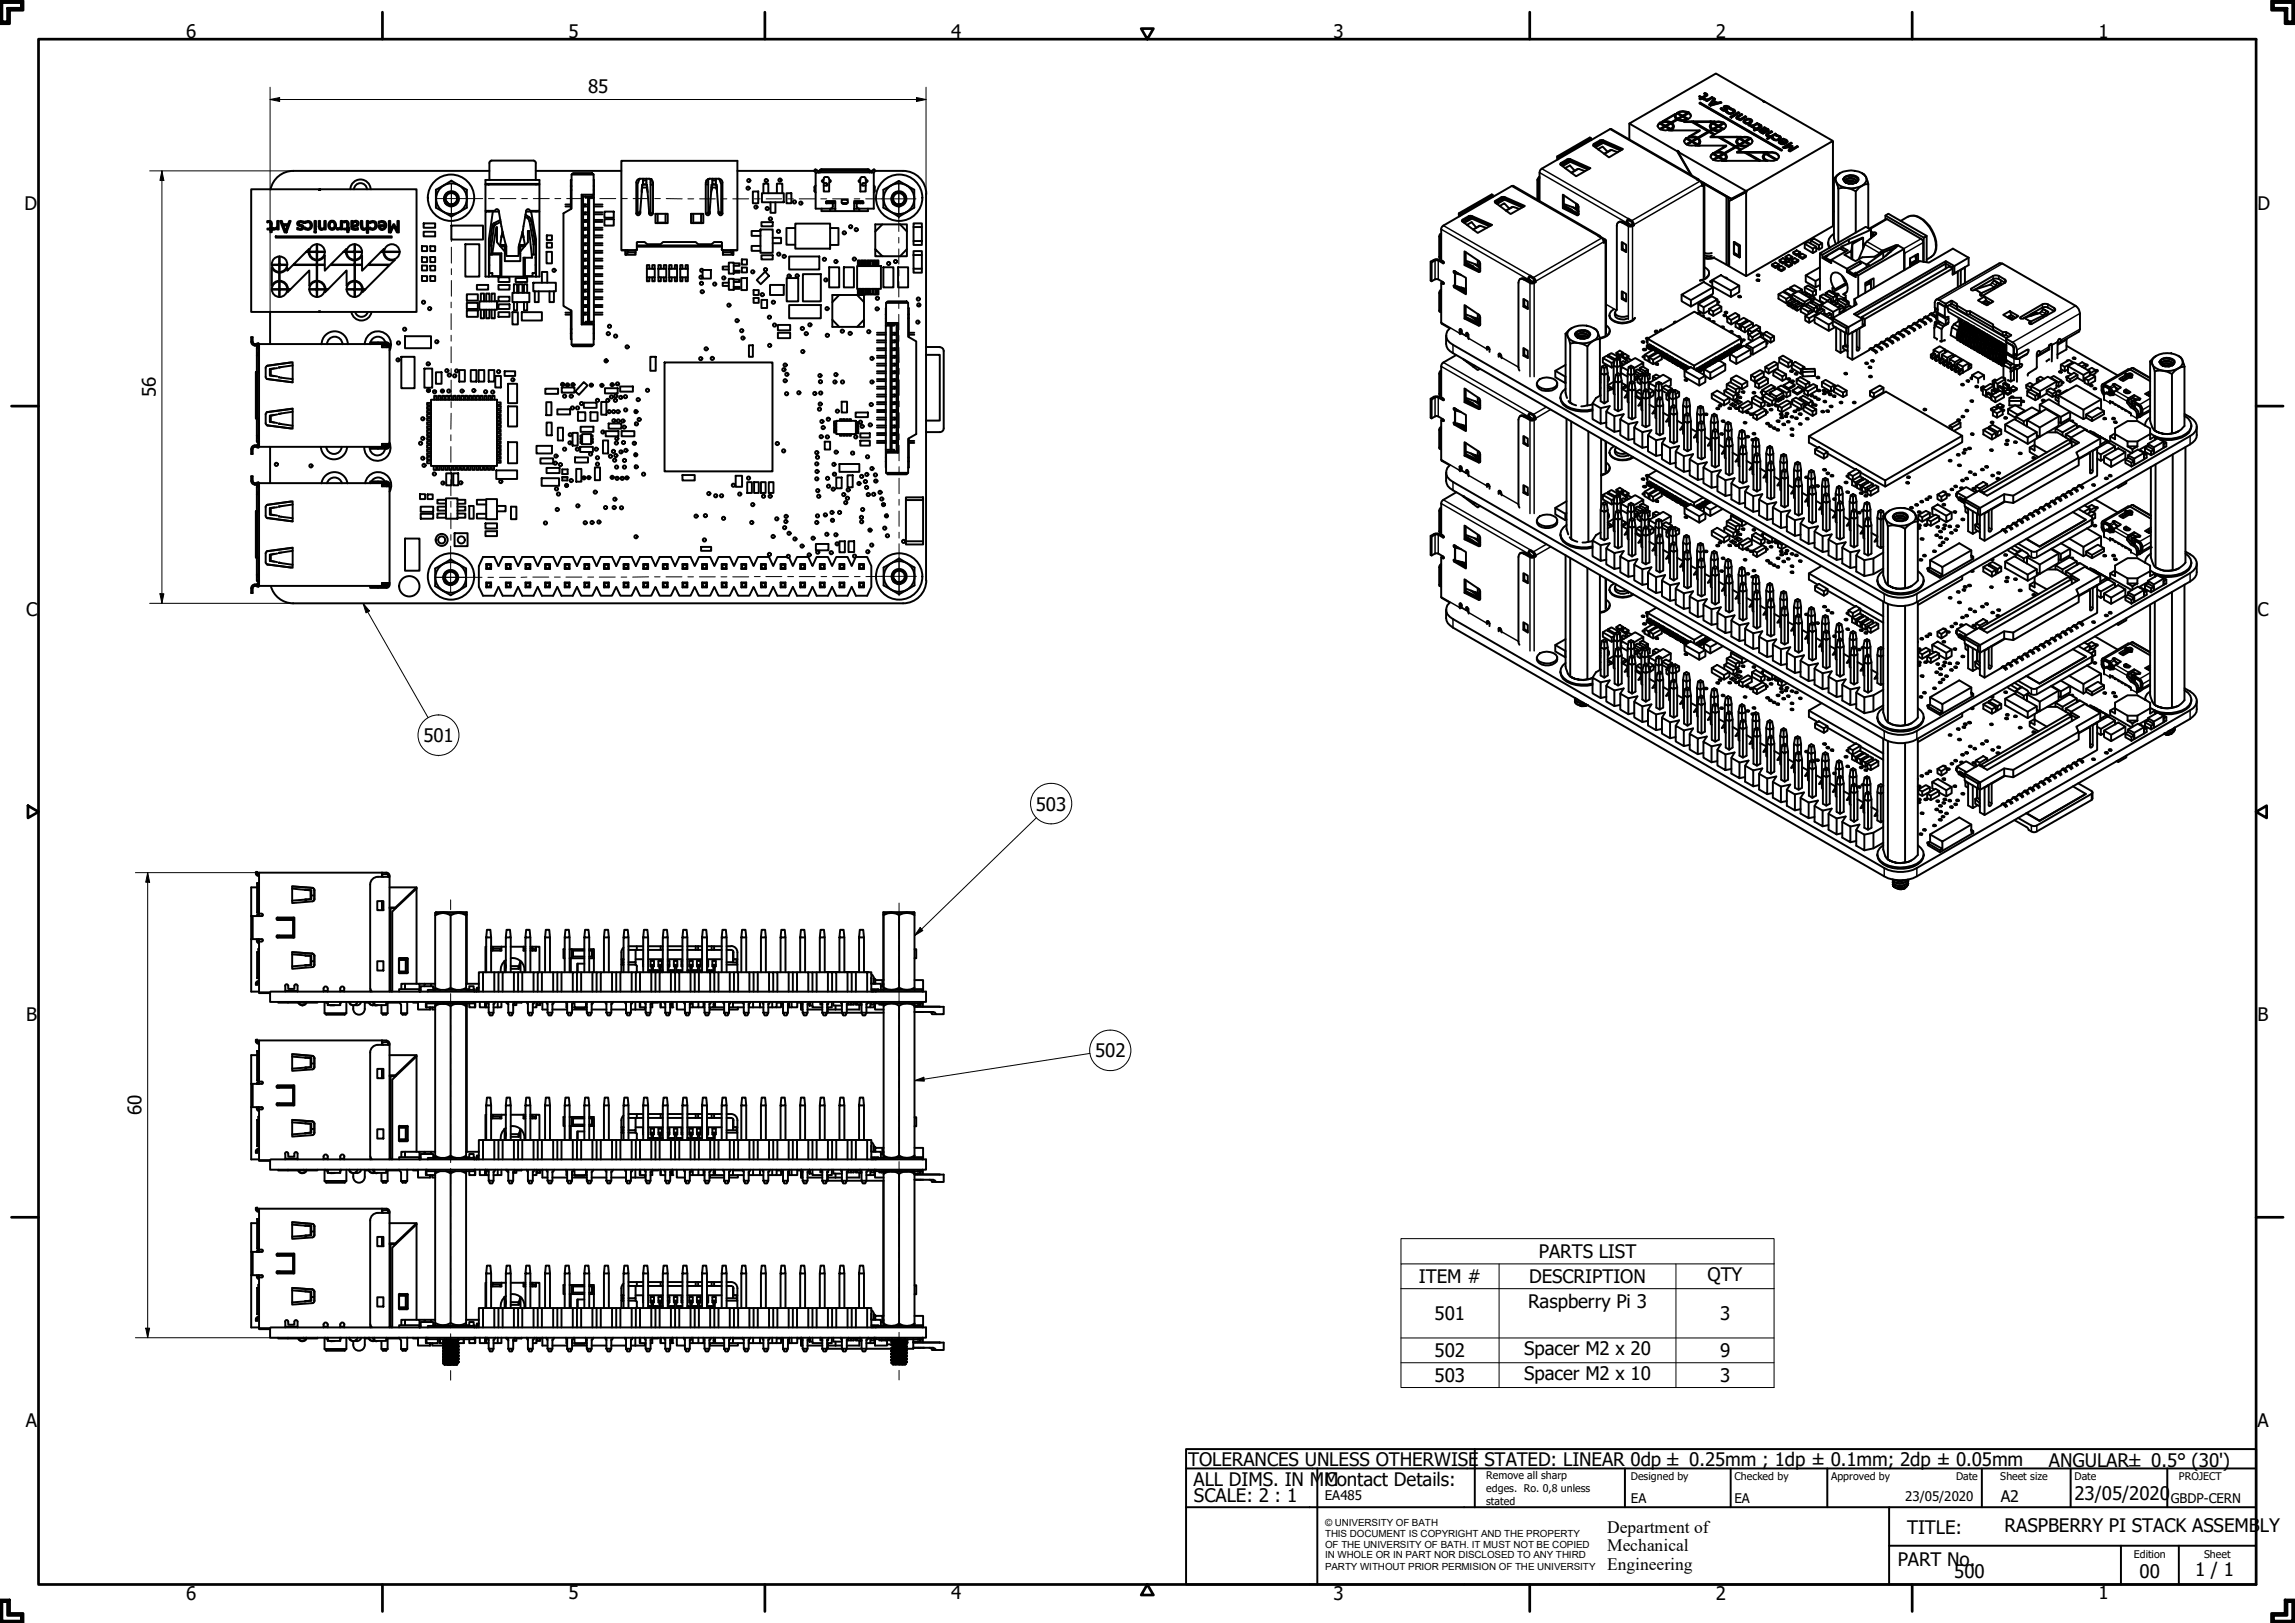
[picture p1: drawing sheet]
<svg xmlns="http://www.w3.org/2000/svg" width="594mm" height="420mm" viewBox="0 0 594 420" stroke-linecap="round" stroke-linejoin="round" font-family="sans-serif">
<defs><g id="words">
<g font-size="4.8">
<text x="48.2" y="9.8">6</text>
<text x="147.2" y="9.8">5</text>
<text x="246.2" y="9.8">4</text>
<text x="345.2" y="9.8">3</text>
<text x="444.2" y="9.8">2</text>
<text x="543.2" y="9.8">1</text>
<text x="152.2" y="24.2">85</text>
<text x="6.3" y="54.4">D</text>
<text x="584.4" y="54.4">D</text>
<text x="40.3" y="102.8" transform="rotate(-90 40.3 102.8)">56</text>
<text x="6.7" y="159.4">C</text>
<text x="584.4" y="159.4">C</text>
<text x="109.6" y="192.1">501</text>
<text x="268.2" y="209.8">503</text>
<text x="6.8" y="264.4">B</text>
<text x="584.4" y="264.4">B</text>
<text x="283.5" y="273.7">502</text>
<text x="36.6" y="288.7" transform="rotate(-90 36.6 288.7)">60</text>
<text x="398.3" y="325.7">PARTS LIST</text>
<text x="367.3" y="332.1">ITEM #</text>
<text x="395.9" y="332.1">DESCRIPTION</text>
<text x="442" y="331.7">QTY</text>
<text x="371.3" y="341.7">501</text>
<text x="395.5" y="338.6">Raspberry Pi 3</text>
<text x="445.3" y="341.7">3</text>
<text x="371.3" y="351.3">502</text>
<text x="394.5" y="350.9">Spacer M2 x 20</text>
<text x="445.3" y="351.3">9</text>
<text x="371.3" y="357.7">503</text>
<text x="394.5" y="357.3">Spacer M2 x 10</text>
<text x="445.3" y="357.7">3</text>
<text x="6.7" y="369.4">A</text>
<text x="584.4" y="369.4">A</text>
<text x="307.6" y="379.5">TOLERANCES UNLESS OTHERWISE</text>
<text x="384.2" y="379.5">STATED: LINEAR 0dp ± 0.25mm ; 1dp ± 0.1mm; 2dp ± 0.05mm</text>
<text x="530.4" y="379.8">ANGULAR± 0.5° (30')</text>
<text x="308.9" y="384.7">ALL DIMS. IN MM</text>
<text x="309.1" y="388.9">SCALE: 2 : 1</text>
<text x="343.2" y="384.8">Contact Details:</text>
<text x="537" y="388.4">23/05/2020</text>
<text x="493.7" y="397.2">TITLE:</text>
<text x="518.9" y="396.6">RASPBERRY PI STACK ASSEMB</text>
<text x="585" y="396.6">LY</text>
<text x="491.2" y="405.3">PART No.</text>
<text x="505.8" y="408.4">500</text>
<text x="553.8" y="408.4">00</text>
<text x="568.2" y="408.1">1 / 1</text>
<text x="48.2" y="414.1">6</text>
<text x="147.2" y="414.1">5</text>
<text x="246.2" y="414.1">4</text>
<text x="345.2" y="414.1">3</text>
<text x="444.2" y="414.1">2</text>
<text x="543.2" y="414.1">1</text>
</g>
<g font-size="4.5">
<text x="416" y="396.8">Department of</text>
<text x="416" y="401.6">Mechanical</text>
<text x="416" y="406.3">Engineering</text>
</g>
<text font-size="4.1" x="517.9" y="388.7">A2</text>
<g font-size="3.4">
<text x="343" y="388.4">EA485</text>
<text x="422.1" y="389.2">EA</text>
<text x="449" y="389.2">EA</text>
<text x="493.1" y="388.6">23/05/2020</text>
<text x="561.9" y="389.2">GBDP-CERN</text>
</g>
<g font-size="2.7">
<text x="384.7" y="382.9">Remove all sharp</text>
<text x="422.1" y="383.3">Designed by</text>
<text x="449" y="383.3">Checked by</text>
<text x="474" y="383.3">Approved by</text>
<text x="506.3" y="383.1">Date</text>
<text x="517.8" y="383.3">Sheet size</text>
<text x="537" y="383.1">Date</text>
<text x="564" y="383.2">PROJECT</text>
<text x="384.7" y="386.2">edges. Ro. 0,8 unless</text>
<text x="384.7" y="389.5">stated</text>
<text x="552.4" y="403.3">Edition</text>
<text x="570.5" y="403.3">Sheet</text>
</g>
<g font-size="2.5">
<text x="343" y="395">© UNIVERSITY OF BATH</text>
<text x="343" y="397.8">THIS DOCUMENT IS COPYRIGHT AND THE PROPERTY</text>
<text x="343" y="400.7">OF THE UNIVERSITY OF BATH. IT MUST NOT BE COPIED</text>
<text x="343" y="403.5">IN WHOLE OR IN PART NOR DISCLOSED TO ANY THIRD</text>
<text x="343" y="406.3">PARTY WITHOUT PRIOR PERMISION OF THE UNIVERSITY</text>
</g>
</g></defs>
<!-- layer: Visible (ISO) -->
<g fill="none" stroke="#000" stroke-width=".51">
<path d="M411.9 35.8v.5M412.6 37.3l1.5-.9 .9-.1 5.1 2.3-3.6 2.1-4-2.9-.1-.3zM413.7 38.7l1.1-.7 1.3 1.3M413.7 38.6l.1 .1M414.2 36.7l5.3 2.3M414.6 36.8l-1.9 1.1M414.8 36.6l5 2.2-4.8-2.2-.9 .1-1.7 1M415 37l-2 1.1M418.8 39.4l-1.9-.6-1.7 1M421.8 32l22.4-13 12.4 7.2-.2 .1h.4l17.7 10.2-22.5 12.9-17.7-10.1 .2-.1-.2-.2-.2 .2zM421.8 32v4M429.3 32.2l.3-.4 1.4 .8-1.4 .8-.5-.8z"/>
<path d="M429.6 31.8v.2l1.2 .7M429.6 32l-.5 .7M429.7 33.4l1.4-.8 1.3 .8a3.1 3.1 0 0 1-2.7 0zM429.7 31.7a3.1 3.1 0 0 1 2.7 0l-1.3 .9zM429.9 31.9l.8-.3h.8l.8 .3M430.3 31.4l3.3-1.9v.9l.5 .4-1.5 .9-.7-.3zM431.1 32.6v.2l-1.2 .7M431.1 32.8l1.2 .7M431.2 32.6l1.4-.8 .5 .8-.5 .8zM432 33.8l.6-.3 .4 .3zM432.6 31.8v.2l-1.3 .7M432.6 32l.5 .7"/>
<path d="M432.6 33.5l.2 .3M432.6 33.7l-.2 .1M432.7 31.7l1.5-.9 1.5 .4 .8-.1-.6 .3h2.1l4.3 2.6-2.8 1.6-.7-.3h-1.6l2.8-1.5h-6.8l-.5-.4 .4-.3 .2-.5-.2-.5zM433.3 32.6l-.1 .6-.4 .4M433.5 30l.5 .9M433.5 29.7l-2.8 1.6M433.8 29.6l.3-.3 1.4 .7-1.2 .7-.6-.7zM434.1 29.3l1.3 .8M434.1 29.4l-.4 .6M434.1 39.2l3.6 6.1M434.2 29.2a2.87 2.87 0 0 1 2.9-.1l-1.6 .9zM434.2 31l1.9 .3"/>
<path d="M434.2 30.8v.2M434.2 31l-1.4 .8M434.3 39l.1 .3M434.3 30.8l1.2-.7 1.4 .7a3.1 3.1 0 0 1-2.6 0zM434.3 39.3l3.6 6.1M435.5 30.1l-1 .7M435.5 30.2l1.3 .7M435.7 30l1.4-.9 .5 .4 .1 .5-.2 .5-.5 .3zM435.9 31.4v.2h2.1v-.2M436.5 35.7l1.3 .9-1.3 .7-.6-.7zM436.5 35.7v.2l1.2 .7M436.5 35.9l-.6 .7"/>
<path d="M436.6 37.4l1.4-.8 1.3 .8a3.1 3.1 0 0 1-2.7 0zM436.6 35.7a3.1 3.1 0 0 1 2.7 0l-1.3 .8zM436.8 35.8l.7-.2 1.7 .2M436.9 29.2a3.1 3.1 0 0 0-2.6 .1M437.1 29.1v.2l-1.3 .8M437.1 29.3l.6 .7M438 36.6l-1.2 .8M438 31.6l4.2 2.5M438 36.7l1.2 .7M438 36.6l1.4-.9 .5 .9-.1 .4-.4 .3zM438.1 31.4h4.6l.5 .3-.4 .4-.2 .5 .6 .8-.8 .5zM438.8 37.7l.7-.3 .4 .3z"/>
<path d="M439.4 35.7v.2l-1.3 .7M439.4 35.9l.5 .7M439.5 37.4l.1 .3M439.5 37.6l-.2 .1M439.5 35.7l2.9-1.7 1.4 .8-1 .6h2l4.5 2.6-3 1.6-1.4-.4-.8 .1 2.7-1.6h-6.7l-.6-.3 .5-.4 .1-.4-.1-.5zM439.8 25l.2-.1 .6 .3 .7-.4 .3-.2-.5-.4 .2-.1 .7 .5-1.2 .8h.2h-.4l-.4 .4-.3-.2 .5-.3zM439.9 26.7l.2-.1 21.2 12.2-.2 .2zM440 33.8l-2.4 1.5M440 24.9l-.1 .2M440 25.1l.6 .3v-.2M440.1 36.6v.5l-.4 .4M440.1 26.6v.2"/>
<path d="M440.1 26.8l21.1 12.2M440.4 25.3v.2l-.3 .1M440.8 25.4l.1 .2M441.2 25.4l-.3 .2 .9 .3M441.2 25.4l.8 .4M441.2 25.4l-.2 .3M441.2 25.4l.2 .4M441.3 24.1v.2M441.3 24.2l.4 .2M441.4 25.6v.2M441.4 25.8l.3 .1M441.6 24.5v.2l-1 .7"/>
<path d="M441.7 24.2v.2M441.7 24.4l.3 .2M441.8 25.9l-.1 .2M441.8 25.9l.2 .1M442 25.8l1.2-.7 .2 .2-1.6 .9-.2-.2 .2-.1M442.4 34v.2l-2.7 1.6M442.4 34.2l1.3 .7M442.5 34l.8-.5 1.5 .4 .8-.1-1.7 1zM442.6 32.6l.1 .6 .4 .4M442.7 31.4v.2h-4.3M442.7 31.6l.4 .2M442.8 35.4h2"/>
<path d="M442.9 31.4h1l-.6 .3zM443 32.2l.4-.4 1.3 .8-1.3 .8-.6-.8zM443.2 25.1l-1.2 .9v-.2M443.2 31.6h.2M443.2 25.3l.1 .1M443.3 33.7l1.9 .3M443.3 33.5v.2M443.3 33.7l-.6 .4M443.4 39.7l1.2 .9M443.4 39.9l-.6 .7M443.4 31.8v.2l1.2 .7M443.4 32l-.6 .7"/>
<path d="M443.4 33.4l1.4-.8 1.4 .8a3.1 3.1 0 0 1-2.8 0zM443.4 39.7a3.2 3.2 0 0 1 2.8 0l-1.4 .8zM443.4 31.7a3.1 3.1 0 0 1 2.8 0l-1.4 .9zM443.6 31.9l.8-.3h.9l.7 .3M443.6 39.7l1.7-.2 .8 .3M443.6 26.1l1 .7v-.2M443.7 25.4l.3 .2-.4 .5 1 .5 .8-.2 .2 .2-2.8 .7-.4-.2zM443.7 25.4l-1.2 1.8M443.7 25.6l.2 .1M444.2 26.7l-1.4 .4v.2l1.4-.5-.7-.5-.7 .8M444.8 32.6v.2l-1.2 .7M444.8 35.5l4.3 2.5"/>
<path d="M444.8 32.8l1.2 .7M444.9 32.6l1.4-.8 .5 .8-.5 .8zM445 35.4h4.6l.5 .3-.6 .9 .1 .5 .5 .3-.8 .5zM445.4 28.1l.2-.1a.66 .66 0 0 0 1.1 .4l-.5-.7 .1-.2a1.4 1.4 0 0 1 1.6 .5l-.3 .2-.3-.5h-.7a.6 .6 0 0 1 .3 .9h-.8zM445.4 26.4v.2l-.8 .2M445.4 26.6h.1M445.6 28l-.1 .2M445.6 28l.4 .6M446 28.6h.6M446 28.4v.2M446.3 39.7v.2l-1.2 .7M446.3 39.9l.5 .7"/>
<path d="M446.3 31.8v.2l-1.3 .7M446.3 32l.5 .7M446.3 27.7l.7-.2 .5 .2M446.3 27.5v.2M446.3 27.7l-.1 .1M446.5 39.7l2.8-1.7 1.4 .8-1.1 .5h2.1l4 2.3h-8.8l-.5-.2 .4-.4 .2-.4-.2-.6zM446.6 27.7l.4 .6M446.6 28.5v.1M446.7 28.4l-.1 .2M446.8 37.7v.2l-2.4 1.4M447 28.1v.2M447 28.3v.1"/>
<path d="M447.1 28.7l-.3 .4M447.1 28.8l.3 .5M447.4 29.2v.1M447.5 27.6v.1M447.5 27.7l.4 .3M447.9 30.3l.2-.2 .3 .2-.2 .2zM448.1 30.1l-.1 .2M448.1 30.3l.2 .1M448.2 28.1l-.3 .2 .7 .2 .2 .3a1 1 0 0 1-1.7 0M448.2 28.1l.9 .5v.5a1.55 1.55 0 0 1-2.3-.2l.3-.1M448.2 28.1l-.1 .3M448.2 28.3l.6 .2"/>
<path d="M448.4 30l1.6-.9 .3 .1-1.6 .9zM448.5 29.3l-.5 .1-.6-.1M448.5 29.1v.2M448.8 28.5l.3 .4M448.8 28.7l-.3 .6M448.8 28.4v.1M449.3 38l-2.7 1.7M449.3 38.1l1.2 .7M449.4 38l.8-.5 .6 .3h1.6l-1.7 .9zM449.5 36.6l.1 .5 .4 .4M449.6 35.4l-4.3 .1M449.6 35.5l.4 .3"/>
<path d="M449.6 39.3v.2h2.1v-.2M449.8 36.1l.4-.4 1.4 .9-1.3 .8-.7-.8zM449.8 35.4h.9l-.5 .2zM449.8 30.5l.2 .3M450 29.1l-1.4 1M450 30.6v.2M450 30.8l.2 .1M450 29.2l.1 .1M450 35.5h.3M450.2 35.7v.2l1.3 .8M450.2 35.9l-.6 .7M450.2 37.6l.5 .3 1.4 .1"/>
<path d="M450.2 37.5v.1M450.2 37.6l-.6 .4M450.3 35.7a3.2 3.2 0 0 1 2.8 0l-1.4 .9zM450.3 37.4l1.4-.8 1.3 .8a3.3 3.3 0 0 1-2.7 0zM450.4 30.9v.2M450.4 31h.2M450.5 35.8l.7-.2 1.7 .2M450.6 30.8l-.8-.3 1.2-.9-.2-.1-1.3 .9 .1 .4 .8 .1M450.6 30.8l1.2-.7 .3 .2-1.6 .9-.3-.2 .2-.1M450.8 29.5v.2l-1.3 .8M450.8 29.7l.1 .1M451.4 31.2l.3-.2a1.21 1.21 0 0 1 1.9 .3 1.31 1.31 0 0 1-2.3 .1z"/>
<path d="M451.7 36.6v.2l-1.2 .7M451.7 36.8l1.2 .6M451.7 39.5l3.7 2.1M451.7 31.2l-.4 .3M451.7 31v.2M451.8 36.6l1.3-.8 .5 .8-.1 .4-.4 .3zM451.8 30.1v.2l-1.2 .7v-.2M451.8 30.3h.1M451.9 39.3h4.5l.5 .4-.6 .8 .2 .5 1.1 .6h-1.7zM451.9 31.7v.2M452.8 32.2l-.1 .2M452.9 32.2l-.3 .2 .9 .2"/>
<path d="M452.9 32.2l.8 .3M452.9 31.7l.3-.4-.1-.3a1.09 1.09 0 0 0-1.4 .6l.2 .1M452.9 31.7l-.5 .2-.5-.2M452.9 32.2l-.1 .2M452.9 31.7v.1M452.9 32.4l.2 .1M453.1 32.4v.1M453.1 32.5l.3 .1M453.1 35.8l-1.2 .9M453.1 35.9l.5 .7M453.3 31l-.8-.1-.8 .3M453.3 31l.3 .3"/>
<path d="M453.3 31.3l-.2 .4-.7 .3-.5-.1-.2-.4M453.3 30.9v.1M453.5 32.6l-.1 .3M453.5 32.6l.2 .1M453.7 32.5l1.2-.6 .2 .1-1.6 .9-.2-.2 .2-.1M453.8 33.1l.2-.1 .6 .3 .8-.4 .2-.3-.4-.2 .2-.2 .6 .5-1.1 .7 .1 .2-.1 .1h-.9l.4-.3zM454 33v.2M454 33.1l.6 .2M454.4 33.4l-.3 .4M454.9 31.9l-1.2 .8v-.2M454.9 33.4v.2M454.9 32l.1 .1"/>
<path d="M455.4 32.2v.2M455.4 32.4l.4 .1M455.6 32.6l-.2 .5-.8 .3M455.7 33.6l-.3 .4M455.7 33.6l1.1-.7 .2 .2-.1 .1 .9 .4v.3l-.5 .2-1.3-.4-.2 .1 .3 .3 .6 .3a1.03 1.03 0 0 1-1.3-.4M455.7 33.8l-.3 .2M455.8 32.4v.1M455.8 33.9l.3 .4M455.8 32.5l.2 .2M456.1 34.1v.2M456.1 34.3l.4 .2M456.2 33.6l.6 .3"/>
<path d="M456.4 39.3v.2h-4.3M456.4 39.5l.4 .2M456.6 26.2l.1 .2M456.6 39.3h1l-.6 .3zM456.8 32.9v.2l-1.1 .7v-.2M456.8 33.1l.1 .3M456.8 33.9v.1M456.9 39.5h.2M457 33.4h.2M457.1 39.7l2.6 1.7M457.1 39.9l-.6 .7M457.1 39.7a2.59 2.59 0 0 1 3.4 .7l-.1 .5-.4 .4z"/>
<path d="M457.2 33.3v.1M457.2 33.4l.4 .2M457.3 39.7a2.51 2.51 0 0 1 3.2 .9M457.4 33.8l-.6 .1M457.4 33.8v.2M457.5 33.7l-.1 .3a1.12 1.12 0 0 1-1.2-.4 .95 .95 0 0 1 1.3 .1l-.1 .1M457.5 35l.2 .3M457.6 33.4v.2M457.6 33.6l.2 .2M457.7 35.1v.2M457.7 35.3h.3M458.2 35.4l-.7 .5"/>
<path d="M458.2 35.4h.1M458.3 35.3l-.7-.4 1.2-.8-.3-.1-1.4 .9 .3 .3 .8 .2M458.3 35.3l1.2-.7 .3 .1-2.2 1.3-.3-.1 .9-.5M458.5 34v.1l-1.3 .9M458.5 34.1l.2 .1M459 35.6l-.3 .3M459 35.7l.3 .5M459.3 36v.2M459.5 34.6l-1.2 .7M459.5 34.7l.2 .1M460.1 35l-.4 .2 .7 .1 .3 .4a1 1 0 0 1-1.7 0M460.1 35l.8 .4v.5a1.55 1.55 0 0 1-2.2-.1l.3-.1"/>
<path d="M460.1 35l-.1 .2M460.1 35.2l.6 .1M460.4 36.1l-.5 .2-.6-.1M460.4 36v.1M460.7 35.3l.3 .4M460.7 35.6l-.3 .5M460.7 35.2v.1M460.8 36.8l.4 .5 .7-.1-.9-.6-.2 .2 .2 .3M460.9 36.2l-.5 .7M460.9 36.4l1.3 .5M461 37.1h.9M461 37.1v.1"/>
<path d="M461.5 38.1l2.1-1.2 .3 .2-1.9 1 2.1-.3-.7 1.1 1.8-1.1 .3 .2-2.1 1.2-.4-.2 .5-1-1.7 .3zM461.6 35.9l.7 .3 .4 .4a1.35 1.35 0 0 1-2.3 .1l.5-.5 1.3 .7M461.6 35.9l-.3 .1 1 .4v.4l-.1 .1M461.6 35.9v.2M461.6 36l.7 .3M462.3 36.3l.4 .4M462.3 36.2v.1M462.4 36.6l-.2 .5M463.5 38l-.5 1M463.6 36.9l-2 1.3M463.6 37.1h.1M463.9 37.8l-1.9 .3"/>
<path d="M463.9 37.9v.1M465.2 37.8v.2l-1.8 .9M465.2 38l.1 .1M474.3 36.8l.2-.1v21.8l-22.5 13-4.4-2.6v-16.9l4.4-2.3M474.3 36.6v.2l.2-.1M65 49h17.5v.2h.4v-.2h24.9v31.8h-24.9v-.2h-.4v.2h-17.5zM69.2 57.3l.5-.1a.6 .6 0 0 1 .7 .8v1.2h.2v.2h-.2v.7h-.4v-.7h-.8v-.2h.8l-.1-1.6h-.7zM71.8 57.2h.3v2.2h-.3v-.3l-.4 .3h-.7v-.4l.4 .1 .7-.3zM72.5 57.2h.5l.2 .8h1.3l.4-.8h.3l-1 3h-.5zM73.3 58.4h1.1l-.5 1.5zM77 57.6l.2-.3 .7-.1 .8 .2-.1 .4a.91 .91 0 0 0-1.3-.2v.4a1.15 1.15 0 0 1 1.3 1.1l-.9 .4-.7-.1v-.4a.82 .82 0 0 0 1.3-.1l-.1-.2a1.49 1.49 0 0 1-1.3-.8zM79 57.4l.7-.2a1.18 1.18 0 0 1 1.1 1.2 1.18 1.18 0 0 1-1.1 1.1l-.7-.1v-.5a.91 .91 0 0 0 1.3 0v-1.1a.92 .92 0 0 0-1.3 0z"/>
<path d="M81.3 59.8h.5v.4h-.5zM81.4 57.2h.4v2.2h-.4zM82.5 57.2h.4v1.8l.2 .2 .8-.3v-1.7h.4v2.2h-.4v-.2a.81 .81 0 0 1-.9 .3 .81 .81 0 0 1-.5-.8zM82.5 49h.4M85.5 57.2a1.15 1.15 0 0 1 1.5 1.1 1.15 1.15 0 0 1-1.5 1.1 1.37 1.37 0 0 1 0-2.2zM85.7 57.5h.6a1.15 1.15 0 0 1 0 1.6h-.6a1.15 1.15 0 0 1 0-1.6zM88.2 57.2h.4v2.2h-.4v-.3l-.3 .3h-.7v-.4l.4 .1 .6-.3zM89 57.3l.5-.1a.66 .66 0 0 1 .7 .8v1.2h.3v.2h-.3v.7h-.3v-.7h-.9v-.2h.9l-.1-1.6h-.8zM90.7 49a2.64 2.64 0 0 1 2.6-2.5 2.64 2.64 0 0 1 2.6 2.5M90.9 57.2h.4v.2a.95 .95 0 0 1 1.5 .2v.7l-.3 .2-1.2 .2 .2 .4 1.1-.1v.4a1.4 1.4 0 0 1-1.6-.3zM91.3 57.8l.7-.4 .3 .2 .2 .3-.4 .4-.8 .1zM91.6 49a1.68 1.68 0 0 1 1.7-1.6 1.68 1.68 0 0 1 1.7 1.6"/>
<path d="M93.4 57.2h.4v1.3l.2 .7 .9-.3v-1.7h.4v3.1h-.4v-1.1a.84 .84 0 0 1-.9 .3 .84 .84 0 0 1-.6-.8zM95.8 57.4l.7-.2a1.18 1.18 0 0 1 1 1.2 1.18 1.18 0 0 1-1 1.1l-.7-.1v-.5a.83 .83 0 0 0 1.2 0v-1.1a.9 .9 0 0 0-1.2 0zM98 57.4l.8-.2a1.13 1.13 0 0 1 1.2 1.4 1.13 1.13 0 0 1-1.8 .6l-.2-.9h1.6a.93 .93 0 0 0-.6-.8 .93 .93 0 0 0-1 .3zM98.4 58.6h1.2l-.2 .4-.5 .2-.4-.2zM100.6 57.2h.4v2.6l.9-1.8h.1l.9 1.8v-2.6h.4v3h-.6l-.8-1.7-.7 1.7h-.6zM109.7 60h2.9v1.2h-2.9zM109.7 57.8h2.9v1.2h-2.9zM112.8 49.1l4-2.3 4 2.3v4.7l-4 2.2-4-2.2zM115.2 52.6l.2 .2M115.3 52.6a1.8 1.8 0 0 1 1-2.9 1.8 1.8 0 0 1 2.1 2.2l-.4 .6-.5 .4M115.3 52.6a1.94 1.94 0 0 1 .7-2.9 1.94 1.94 0 0 1 2.7 1.2 1.94 1.94 0 0 1-1.6 2.5M115.4 52a1.56 1.56 0 0 0 2.1 .9"/>
<path d="M115.4 52a1.65 1.65 0 0 0 1.8 1.4M115.4 52.8l.7 .5 1 .1M115.5 52l.3 .4M116.8 58.4h8.2v3.6h-8.2zM117.5 52.9h-.7a1.47 1.47 0 0 0 1.3-2 1.47 1.47 0 0 0-2.3-.6 1.47 1.47 0 0 0 .2 2.4l.9 .2M125.7 46.6h13.9v1h-13.9zM126.6 47.6v.2M126.6 54.6v.2M126.7 44.2h-50.8a6 6 0 0 0-5.9 4.8M127.3 41.6h10.7M127.3 41.6l-.4 .1-.2 .5v4.4M127.4 58.5h.5"/>
<path d="M127.4 58.5l-.7 4.9 .5 .1M127.6 54.8h-1.9v16.8h13.9v-16.8h-2.1M127.6 54.8l-1 7.1v9.7M127.6 54.8h1.6M127.9 57.8l-.3 .2-.2 .5M127.9 58.5l-.7 5M128.1 58.2l-.2 .3M129.5 56.9l-1.6 .9 .2 .4M129.6 57.4l-1.5 .8M130 60l-.1 1.1M135.3 60l.1 1.1M136 56l.7 .6 .2-.4"/>
<path d="M136 55.5l.9 .7M136.1 54.8h1.4l1.2 7.1v9.7M136.7 56.6l.3 .6M136.9 56.2l.5 .4 .1 .5M137 57.2l1.1 5.9 .5-.1M137.2 54.6h2.4v-6.8h-13.9v6.8h2.4a.48 .48 0 0 1 .5-.5 .48 .48 0 0 1 .5 .5l.9 4.9 1.1 4.2v2.6h3.1v-2.4l1.2-4.4 .8-4.9a.48 .48 0 0 1 .5-.5 .48 .48 0 0 1 .5 .5M137.5 57.1l-.5 .1M137.5 57.1l1.1 5.9M138.1 41.6l.4 .1 .2 .5v4.4M138.7 44.2h22.1M138.7 47.6v.2M138.7 54.6v.2"/>
<path d="M146.4 53.4h1.4M146.4 52.9h1.4M147.8 48.2v5.9M147.8 48.2h.2M147.8 49.2h.2M148 45.2l.3-.4h4.9l.5 .4zM148 45.2v8.8l-2.1 1.2v24l2.1 1.2v8.8M148 46.6h-.2v1.6M150.9 50.8l-.3-.4v33.6l.3-.4M150.9 50.8v32.8M151.3 56.9h1v.5h-1zM151.3 59h1v.5h-1z"/>
<path d="M151.3 52.9h1v.5h-1zM151.4 55h.9v.5h-1v-.5l.1 .5M151.4 52.9v.5M151.4 56.9v.5M151.4 59v.5M151.6 50.8v.4h.6v1.7M152.2 53.4v1.6M152.2 55.5v1.4M152.2 57.4v1.6M152.2 59.5v1.4M152.4 51.2l.1 32.1zM152.5 51.2h1.2"/>
<path d="M153.7 49.2v2M153.7 45.2v5.2h-3.1M153.7 50.4l-.5 .4h-2.3M153.7 46.6v2.6M153.7 48.2h.1M153.7 57.4h2.3M153.7 56.9h2.3M153.7 59.5h2.3M153.7 59h2.3M153.7 55.5h2.3M153.7 55h2.3M153.7 53.4h2.3"/>
<path d="M153.7 52.9h2.3M153.7 51.2v32.1h-1.2M156.5 54.8h2.4v1.6h-2.4zM156.5 56.7h2.4v1.7h-2.4zM164.7 55.3a.48 .48 0 0 0 .5 .4 .48 .48 0 0 0 .5-.4M165 55h.7M165.5 46.3l-.5 1.4v7.5M166.2 48.4l-.1 1.2M166.2 48.4v.7M166.2 48.4v-.6h1.2l.1 .6M166.2 49.1v-.5h1.2l.1 .5M166.2 47.8v.8"/>
<path d="M166.4 46.3v1.4h.9M166.4 47.7v.1M166.4 46.7h.9M167.3 46.3v1.5M167.4 47.8v.8M167.5 48.4l.1 1.2M167.5 48.4v.7M168 55h.4M168 55.3a.48 .48 0 0 0 .5 .4 .48 .48 0 0 0 .5-.4M168.4 46.3v1.4M168.4 46.7h.4M169 47.3a.99 .99 0 0 0-1-1h-2.3a.98 .98 0 0 0-1 1v7.9h1l.5-6.1"/>
<path d="M169 47.7h-.6v7.5M169 47.2v8h-1l-.5-6.1M169.7 55.4h3.1v2.4h-3.1zM170.2 57.6h2.1M170.2 55.4v2.4M172.3 55.4v2.4M178.9 55.4h3.2v2.4h-3.2zM179.5 57.6h2M179.5 55.4v2.4M181.5 55.4v2.4M182.7 47.2v8h1l.5-6.1M182.7 47.7h.6"/>
<path d="M182.8 55.3a.48 .48 0 0 0 .4 .4 .48 .48 0 0 0 .5-.4M182.8 46.7h.5M183.3 46.3v8.9M183.3 55h.4M184.2 48.4l-.1 1.2M184.2 48.4v.7M184.2 48.4v-.6h1.3v.6M184.2 49.1v-.5h1.3v.5M184.2 47.8v.8M184.4 46.3v1.4h.9M184.4 47.7v.1M184.4 46.7h.9"/>
<path d="M185.3 46.3v1.5M185.5 47.8v.8M185.5 48.4l.1 1.2M185.5 48.4v.7M186 46.3h-2.3a.98 .98 0 0 0-.9 1M186 55h.7M186 46.3a.98 .98 0 0 1 1 1v7.9h-1l-.5-6.1M186.1 55.3a.48 .48 0 0 0 .4 .4 .48 .48 0 0 0 .5-.4M186.2 46.3l.5 1.4v7.5M190.9 44.2h19.8M194.9 49.6h1.4v3h-1.4zM196.8 59.4h3.2v6h-3.2z"/>
<path d="M196.8 59.8h-2.2v1.3h2.2M197.1 57.5h2.9v1.1h-2.9zM197.2 50h5.7v2.4h-5.7zM197.6 50v-2.5h1.3v2.5M199.5 52.4v2.7h1.2v-2.7M201.1 50v-2.5h1.4v2.5M203.6 50h1.3v2.6h-1.3zM205.9 57.9h9v6.5h-9zM205.9 59h-2.3v4.4h2.3M210.7 44.2l.4 .4M211.1 48l-.3 .4v1l.3 .4M211.5 44.2l-.4-.4-.4 .4"/>
<path d="M211.6 44.2l.2 .5M211.6 44.2h.7M212.3 44.6h-1.2v9.4h4M212.3 44.5l.4-.3h12l.3 .3M212.3 44.6v-.6l.4-.2h12l.3 .2v.6M212.3 44.6h12.7M212.7 54v.7h12v-.7M213.2 47.4h.7M213.3 46h1.2l.1 .7 .5 .2-.5 .2v2.5h-1.4v-2.5l-.5-.2 .5-.2zM213.8 47.4l.3 .3M214.2 47.7v.3h-1M214.9 59h2.1v4.4h-2.1"/>
<path d="M214.9 54v.7M215.1 54l.4-.2v-1.1l-1.7-.1 .1-.6h2.3v2M215.1 54h1.1M216.2 52.6h-2.3M216.2 54v.7M217.9 52.3v-.6h1.6v.6M217.9 52.3l.4 .5M217.9 52.6h1.5M218.3 52.8h.6M219.5 52.3l-.5 .5M220 59h.3M221.1 54v-2h2.3l.1 .6-1.7 .1-.1 .7 .2 .4 .3 .2"/>
<path d="M221.1 54h1.1M221.1 52.6h2.3M221.1 54v.7M222.4 46.7h.3l.1-.7 .9-.2 .3 .2 .1 .7h.4v.3l-.4 .1v2.5h-1.4v-2.5h-.3M222.4 54v.7M222.5 46.7l-.2 .2 .2 .2M223.1 47.7v.3h1M224.1 47.4l-.8 .1-.1 .2M225 44.6h1.2v9.4h-4M225 44.2h.7M226.2 48l.2 .4v1l-.2 .4M226.6 44.2l-.3-.4-.6 .5-.1 .4"/>
<path d="M226.6 44.2l-.4 .4M226.6 44.2h7.2a6 6 0 0 1 6 6M228.4 58.1l-1.8 1.8v4.6M228.7 49.1l4-2.3 2 1.2 2 1.1v4.7l-4 2.3-4-2.3zM231.1 52.7l.1 .2M231.1 52.6a1.94 1.94 0 0 1 .7-2.9 1.94 1.94 0 0 1 2.7 1.2 1.94 1.94 0 0 1-1.5 2.5M231.2 52a1.68 1.68 0 0 0 1.7 1.4M231.2 52.1l.4 .4M231.3 52a1.56 1.56 0 0 0 2 .9M231.3 52.8l.6 .5 .8 .1M231.6 52.5a1.49 1.49 0 0 1 .3-2.3 1.49 1.49 0 0 1 2.2 .9 1.49 1.49 0 0 1-1.4 1.8 1.68 1.68 0 0 0 1.5-2.4 1.68 1.68 0 0 0-2.9-.3 1.86 1.86 0 0 0-.2 2.4M231.6 52.5l1.1 .4"/>
<path d="M233 53.4l-.3 .1M233 58.1h1.8v1.8M233 58.1l1.8 1.8v6.4h-1.8M233 58.1h-6.4v1.8M236.5 58.8h2.1v3.6h-2.1zM236.5 58.8v-1h2.1v1M239.7 50.2v100M377.6 55.2l.3 .2 8.5-4.9-.3-.2-8.5 4.9 .2 .8M377.9 55.4l.1 .5M378.6 56.9l1.6-1h.8l5.2 2.3-3.7 2.1-4-3-.1-.2zM379.8 58.3l1.1-.8 1.2 1.4M380.2 56.2l-1.7 1.1"/>
<path d="M380.2 56.2l5.4 2.4M380.6 56.4l-1.8 1.1M380.8 56.2l5.1 2.2-4.9-2.2h-.8M381 56.6l-2 1.1M384.8 59l-1.9-.5-1.6 .9M386.4 50.5l.1 .5M386.9 52.2l1.8-1.2h.4l5.6 2.3-3.7 2.1zM388.3 53.4l1.1-.8 1.3 1.4M388.7 51.4l5.3 2.3M389.1 51.5l-1.9 1.1M389.3 51.3l5.1 2.2M389.5 51.4h-.8l-1.7 1"/>
<path d="M389.5 51.7l-2 1.1M393.3 54.1l-1.9-.5-1.6 .9M398.5 45.8l-.5 .8v5.1M398.5 46.1l-.2 .6v5.2M403.1 40.5l.3 .2 8.5-4.9-.4-.2-8.4 4.9 .1 .8M403.4 40.7v.5M404.1 42.2l1.6-.9 .8-.1 5.2 2.3-3.7 2.1-4-2.9-.1-.3zM404.8 50.6v3.2l3.8 1.7M404.8 53.8l-.2 .1 3.9 1.8v-2.6l-3.9-2.7v3.5M404.8 52.8l3.1 1.2 .5 .8M404.8 53.4l3.8 1.9M404.8 53.1l2.2 1.4"/>
<path d="M405.2 43.5l1.2-.7 1.2 1.4M405.2 43.5l.1 .1M405.7 41.6l.8-.1 4.9 2.2M405.7 41.6l5.3 2.3M405.7 41.6l-1.8 1M406.1 41.7l-1.9 1.1M406.3 41.5l5.1 2.2M406.5 41.9l-2 1.1M407.2 53.6l1.1 .9M408.4 53v1.8l.2-.1M408.6 54.7v.1M410.3 44.3l-1.9-.6-1.7 1"/>
<path d="M418.9 57.6l.3-.2a4.4 4.4 0 0 1 2.8 1.1l.7-.3v-.2M421.5 57v-.4a1.83 1.83 0 0 1 1.5 1.7M421.5 57l-.2 .4v.7M421.5 56.6l-.4 .7-.1 .7M421.5 57l1 .6M421.6 57.8v.5M422.7 58.1l.3 .2a1.32 1.32 0 0 1-1.5 .2l-2.1-1.1-.8 .5-.1 22.3M422.7 57.6l-.3 .7M439.6 46.4l-22.6-13-18.2 10.5-.3 .8v7.3M439.7 46.6l1.5 .9-.6 .7v-.7M439.8 46.8l-.1-.3h-.5l1.2 .7 .2 .7M440.4 47.3l.4 .3-.2 .3"/>
<path d="M441.1 47.5l7.3 4.1 3.7-2v-.2M441.1 47.4l7 4.1 3.9-2.1M441.2 47.6v24.1M441.2 47.7l6.2 3.5M442.9 40.1l.5-.4 1.4 .9-1.4 .7-.6-.7zM443.5 41.4l1.3-.8 1.4 .8a3.6 3.6 0 0 1-2.7 0zM444.8 40.6v.1l-1.2 .7M444.8 40.7l1.2 .7M444.9 40.6l1.4-.9 .5 .9-.5 .7zM445.7 41.6l.6-.2 .4 .2zM446.3 41.4l.2 .2M446.3 41.6h-.1"/>
<path d="M447 40.5l-.1 .6-.4 .3M447.4 51.2l.8 .5M447.4 51.2v17.5M448.4 51.6l-.2 .1M452.1 49.6l-.1 21.9M456.3 40.5a1.14 1.14 0 0 0 .8 1.1M456.6 40.2l.5-.5 2.8 1.7a3.2 3.2 0 0 1-3.1-.3l-.2-.4zM474.5 54.7l.2 .1M474.7 46.3l.6 .7 .6 1.8M474.7 46.3v15.3l.5 1.6M475.7 45.3a5.4 5.4 0 0 1 7.3 .5 2 2 0 0 1-1.9 2.6 5.8 5.8 0 0 1-5.4-.8 1.54 1.54 0 0 1 0-2.3zM475.9 48.8a5.7 5.7 0 0 1 4.5 .7"/>
<path d="M475.9 48.8v14M476.3 44.8l-1.6 1.5M477.2 46.3a2.23 2.23 0 0 1 3.7 .3l-.5 .7a2.03 2.03 0 0 0-2.6-.2M477.2 46.3a2.59 2.59 0 0 1 3.8-.3l.1 .5a2.49 2.49 0 0 1-3.6 .5v-.4l.2-.1-.1 .5 .4 .3-.7-.4-.2-.4M477.2 46.3l-.1 .2M477.7 46.8a1.49 1.49 0 0 1 2.1-.6l.8 .6v.4a1.69 1.69 0 0 0-2.9-.4M477.7 46.8l.1 .3 .4 .3M477.7 46.5v.3M477.8 47.2a2.29 2.29 0 0 1 2.6 .1M478.3 47.5h1.5M478.3 46.3h1.4M478.3 46.9h1.4"/>
<path d="M478.5 47.5h1.1h-1.1M480.4 49.5v10.7M480.4 45.9a2.37 2.37 0 0 0-3.3 .6M482 44.8l.6 .4 .4 .6 .6 1.9M483.6 47.7a4.2 4.2 0 0 0-3.2 1.8M483.6 47.7v11.4M483.8 59.2l4.5-2.5 9 5.1 .5 .6v.4v4.9M484.3 59.5l-5.7 2.5-6.9 4M484.3 59.9l.6 .3M488.1 56.7v-.9l.7-.4 9.9 5.7M488.1 55.8l9.9 5.7M492 57.2a4.1 4.1 0 0 1 6-.3 9 9 0 0 1 3.2 7.6 3.6 3.6 0 0 1-2.5 2.7"/>
<path d="M70.4 68.6h1.9v1.8a2.01 2.01 0 0 1-1.9-1.7M70.4 68.5h1.9v-2.1a2 2 0 0 0-1.9 2.1M70.4 74.9a2 2 0 0 0 1.9 2v-1.9h-1.9M70.4 74.8a2 2 0 0 1 1.9-1.9v1.9h-1.9M70.4 69.3a2.19 2.19 0 0 0 1.9 1.3v2.1a2.2 2.2 0 0 0-1.9 1.3zM71.4 61.2h30v.3h-30zM74.4 74.9a2 2 0 0 1-2 2v-1.9h2M74.4 74.8a2 2 0 0 0-2-1.9v1.9h2M74.4 68.6h-2v1.8a2 2 0 0 0 1.9-1.7M74.4 68.5h-2v-2.1a2 2 0 0 1 2 2.1M74.5 74.9l-.1 .7 .7-.6h-.6M74.5 74.8a2.19 2.19 0 0 0-2.1-2.1v-2.1a2.19 2.19 0 0 0 1.9-1.3l.1 .8 1.4-1.5h6.2v4.1a2.2 2.2 0 0 0-1.9 1.3v-4l-4.9 4.8h-.7"/>
<path d="M79.9 65.3h-.7l-3.3 3.2h6.1v-1.1a2.19 2.19 0 0 1-2.1-2.1M80 64.4l-.7 .7h.6M80 64.5l-.1 .7M80.1 65.3h1.9v1.9a2 2 0 0 1-1.9-1.9M80.1 65.1h1.9v-1.9a2 2 0 0 0-1.9 2M80.1 74.9a2 2 0 0 0 1.9 2v-1.9h-1.9M80.1 74.8a2 2 0 0 1 1.9-1.9v1.9h-1.9M82.1 67.4a2.19 2.19 0 0 0 2-1.3v2.4h-2zM84.1 74.9a2 2 0 0 1-2 2v-1.9h2M84.1 74.8a2 2 0 0 0-2-1.9v1.9h2M84.1 65.3h-2v1.9a2 2 0 0 0 2-1.9M84.1 65.1h-2v-1.9a2 2 0 0 1 2 2"/>
<path d="M84.3 74.9l-.2 .7 .7-.6h-.5M89.5 65.3h-.7l-3.2 3.2h6.2v-1.1M89.5 65.1h-.5l.7-.6-.2 .7M89.5 65.3a2.19 2.19 0 0 0 2.2 2.1M89.7 74v-4l-4.7 4.8h-.7M89.7 75h2.1v1.9M89.7 65.3h2.1v1.9M89.7 74.9a2 2 0 0 0 2 2M89.7 65.3a2 2 0 0 0 2 1.9M91.7 72.9a2 2 0 0 0-2 1.9M91.7 63.2a2 2 0 0 0-2 2M91.7 72.7a2.19 2.19 0 0 0-2 1.3"/>
<path d="M91.8 72.7v-4.1h-6.3l-1.4 1.5v-1.5h-2v4.1a2.19 2.19 0 0 1 2.2 2.1M91.8 72.9v1.9h-2.1M91.8 63.2v1.9h-2.1M91.8 67.4a2.19 2.19 0 0 0 1.9-1.3v2.4h-1.8v-1.1M91.8 72.7a2.19 2.19 0 0 1 2.1 2.1M91.8 63.2a2 2 0 0 1 1.9 2M91.8 72.9a2 2 0 0 1 1.9 1.9M91.9 63.2v1.9h1.8M91.9 72.9v1.9h1.8M91.9 72.7v-4.1h1.8v1.5l1.5-1.5h5.6l-6.2 6.2h-.6M93.7 65.3a2 2 0 0 1-1.9 1.9M93.7 74.9a2 2 0 0 1-1.9 2"/>
<path d="M93.7 65.3h-1.8v1.9M93.7 75h-1.8v1.9M93.9 74.9l-.1 .7 .8-.6h-.6M99.3 65.3h-.7l-3.3 3.2h5.7l1.2-1.2M99.3 65.1h-.6l.7-.6-.1 .7M99.3 65.3a2.19 2.19 0 0 0 2.9 2M99.4 65.3h4M99.4 65.1h4M99.4 65.3a2 2 0 0 0 2 1.9 2 2 0 0 0 2-1.9M99.4 65.2a2 2 0 0 1 2-2 2 2 0 0 1 2 2M109.2 63.7h1.4v1.3h-1.4zM109.2 66.6h1.4v1.3h-1.4z"/>
<path d="M109.2 71.5h1.4v1.2h-1.4zM109.2 68.7h1.4v1.3h-1.4zM111.4 63.7h1.2v1.3h-1.2zM111.4 66.5h1.2v1.4h-1.2zM111.4 71.5h1.2v1.2h-1.2zM111.4 68.8h1.2v1.2h-1.2zM120.5 63.2h3.6v8.4h-3.6zM120.8 76.2h2.9v1.6h-2.9zM120.8 78.4h2.9v1.6h-2.9zM123.4 73.8h3v1.2h-3zM124.1 78h4.6v2.2h-4.6zM124.5 78v-2h.8v2"/>
<path d="M125.9 78v-2h.8v2M126.6 70.7h.8v.8h2.1v-5.6h-2.8v4.8M126.6 66.8h.1M126.6 68.6h.1M126.6 65.6h.1M126.7 63.6h.5M126.7 63.6v2.3M126.7 63.4v.2M127.2 65.6h2.6v6M127.2 63.5v2.4M127.3 78v-2h.8v2M129 76.8h2.9v1.2h-2.9z"/>
<path d="M129 71.8h2.9v1.2h-2.9zM129 73.8h2.9v1.2h-2.9zM129 78.8h2.9v1.2h-2.9zM129.4 63.7h1.5M129.5 63.8h1.2v3.8h4v-2.5M129.8 61.4l-.3 2h1.4v2.2h-.2M129.9 61.1l-.1 .3M129.9 61.3l-.1 .1M130.1 60l-.2 1.3v-.2M130.7 65.1l-2-2.4v-3.9h-.2l-1.1 7.1M132.7 75.8h4.3v2.4h-4.3zM133 75.8v-2.2h.9v2.2"/>
<path d="M133 78.2v2.2h.9v-2.2M133.5 72h3v1h-3zM134.2 75.8v-2.2h1.1v2.2M134.4 63.7h1.5M134.7 65.1l2-2.4v-2.9h.3l.7 6.9h-2.2v4.9M135.3 60l.1 1.3v-.2M135.4 61.1l.1 .3M135.4 61.3l.1 .1M135.5 61.4l.4 2h-1.5v2.2h.3M135.6 75.8v-2.2h.9v2.2M135.6 78.2v2.2h.9v-2.2M135.8 63.8h-1.1v1.3"/>
<path d="M137.7 65.9h.9M138 73.2h5.9v2.2h-5.9zM138.1 63.3h.5M138.1 63.1v2.8M138.4 75.4v2.8h1v-2.8M138.6 63v.3M138.6 65.9v4.8h-.7v.8h-2v-4.8M138.6 66.8h.1M138.6 68.6h.1M138.6 70.7h.1M138.6 63.3v2.6M138.6 66.7h.1"/>
<path d="M140.3 73.2v-2.8h1.4v2.8M141.5 65.2h1.4v3h-1.4zM141.5 62.8h1.4v1.3h-1.4zM141.5 60.9h1.4v1.2h-1.4zM142.2 75.4v2.8h1.2v-2.8M151.3 60.9h1v.5h-1zM151.3 63h1v.5h-1zM151.3 64.9h1v.5h-1zM151.3 67h1v.5h-1zM151.3 68.9h1v.5h-1zM151.3 71h1v.5h-1zM151.3 72.9h1v.5h-1z"/>
<path d="M151.3 75h1v.5h-1zM151.3 76.9h1v.5h-1zM151.3 79h1v.5h-1zM151.4 60.9v.5M151.4 63v.5M151.4 64.9v.5M151.4 67v.5M151.4 68.9v.5M151.4 71v.5M151.4 72.9v.5M151.4 75v.5M151.4 76.9v.5"/>
<path d="M151.4 79v.5M152.2 61.4v1.6M152.2 63.5v1.4M152.2 65.4v1.6M152.2 67.5v1.4M152.2 69.4v1.6M152.2 71.5v1.4M152.2 73.4v1.6M152.2 75.5v1.4M152.2 77.4v1.6M152.2 79.5v1.4M153.7 61.4h2.3"/>
<path d="M153.7 60.9h2.3M153.7 63.5h2.3M153.7 63h2.3M153.7 65.4h2.3M153.7 64.9h2.3M153.7 67.5h2.3M153.7 67h2.3M153.7 69.4h2.3M153.7 68.9h2.3M153.7 71.5h2.3M153.7 71h2.3M153.7 73.4h2.3"/>
<path d="M153.7 72.9h2.3M153.7 75.5h2.3M153.7 75h2.3M153.7 77.4h2.3M153.7 76.9h2.3M153.7 79.5h2.3M153.7 79h2.3M161 64.7l1 .2v1.1l-.1-1.2M162 64.7h2.5M162.6 64.9v.4l-.6 .7h2.5v-.7h-1.9M164.5 64.9v.4M164.8 62.8v1.9h-4v-23.1h30.1v23.1h-4v-1.9"/>
<path d="M164.8 63.5h22.1M164.8 63.9h22.1M164.9 64.5l-.2 .2M165 62.7h1.9l.6 .5h3.5l.6-.5h8.5l.6 .5h3.5l.6-.5h1.9M165.1 62.7l-.3 .2M167.4 69.6h2.1v2.2h-2.1zM167.4 69.6v-1h.7v1M167.4 71.8v1h.7v-1M168.8 69.6v-1h.7v1M168.8 71.8v1h.7v-1M170.4 69.6h2.1v2.2h-2.1zM170.4 69.6v-1h.7v1"/>
<path d="M170.4 71.8v1h.7v-1M171.8 69.6v-1h.7v1M171.8 71.8v1h.7v-1M173.2 69.6h2.1v2.2h-2.1zM173.2 69.6v-1h.7v1M173.2 71.8v1h.7v-1M174.7 69.6v-1h.6v1M174.7 71.8v1h.6v-1M176.1 69.6h2v2.2h-2zM176.1 69.6v-1h.6v1M176.1 71.8v1h.6v-1M177.5 69.6v-1h.6v1"/>
<path d="M177.5 71.8v1h.6v-1M181.9 71.7a.41 .41 0 0 0-.7-.3 .41 .41 0 0 0 0 .7 .41 .41 0 0 0 .7-.3M181.9 69.9h2.1v2.2h-2.1zM182 69.9a.41 .41 0 0 0-.5-.3 .41 .41 0 0 0-.2 .5 .41 .41 0 0 0 .5 .3M186.7 62.7l.2 .2M186.8 64.5l.2 .2M187.1 64.7h2.6M187.1 64.9v.4M188.7 68h1.2v2.8h-1.2zM188.7 72.2h1.2v2.8h-1.2zM188.7 69h-1.6v.8h1.6M188.7 73.2h-1.6v.8h1.6"/>
<path d="M189.2 64.9v.4l.5 .7M189.2 65.3h-2.1v.7h2.6M189.9 64.8l-.2 1.2M189.9 70.1h1.6v.5h-1.6M189.9 68.2h1.6v.6h-1.6M189.9 74.3h1.6v.5h-1.6M189.9 72.4h1.6v.6h-1.6M190.8 64.7l-1.1 .1v1.2M191.9 72h1.5v3.1h-1.5zM192 67.2h1.4v1.3h-1.4zM192 69.3h1.4v1.2h-1.4zM195.1 75.1h1.3v1.3h-1.3z"/>
<path d="M195.1 77.1h1.3v1.3h-1.3zM195.9 72.5l2.2-2.2 1 1.1-2.2 2.2zM196.8 63.7h-2.2v1.2h2.2M197.1 66.1h2.9v1.1h-2.9zM197.1 77.6h1.5v2.1h-1.5zM199.3 73.8h3.6v2.6h-3.6zM200 61.6h2.2v1.4h-2.2M203.6 72h3v6h-3zM204.3 79h8.2v3.4h-8.2zM204.3 66.4h7.8v3.4h-7.8zM207.8 71h4.7v7h-4.7zM214.6 69.2h2.6v5.2h-2.6z"/>
<path d="M217.2 76.4l-1.7 1.8v4.6l1.7 1.8M218.4 69.2h2.6v5.2h-2.6zM221.9 68.9h6.1v5.9h-6.1zM221.9 76.4h1.7v1.8M221.9 76.4l1.7 1.8v6.4h-1.7M221.9 76.4h-6.4v1.8M222.1 68.9v-1.5h.5v1.5M222.1 74.8v1.4h.5v-1.4M222.9 68.9v-1.5h.5v1.5M222.9 74.8v1.4h.5v-1.4M223.6 68.9v-1.5h.6v1.5M223.6 74.8v1.4h.6v-1.4"/>
<path d="M224.5 68.9v-1.5h.5v1.5M224.5 74.8v1.4h.5v-1.4M225.2 68.9v-1.5h.6v1.5M225.2 74.8v1.4h.6v-1.4M226.1 68.9v-1.5h.5v1.5M226.1 74.8v1.4h.5v-1.4M226.9 68.9v-1.5h.5v1.5M226.9 74.8v1.4h.5v-1.4M228.7 69.2h2.6v5.2h-2.6zM229.4 78.4l.4-.4h4.9l.4 .4zM229.4 79.8l-.1 2.6M229.4 78.4v5.2"/>
<path d="M232.5 69.2h2.6v5.2h-2.6zM234.8 64.5l-1.8 1.8h-6.4v-1.8l1.8 1.8M235.1 78.4v8.8l2.1 1.2v24l-2.1 1.2v8.8M235.1 79.8h.2v1.6M236.5 66h2.1v3.6h-2.1zM236.5 62.4v1h2.1v-1M236.5 69.6v1h2.1v-1M236.5 66v-1h2.1v1M237.5 79.2h.7M370.3 67.7l.3 .2v4.9l-.3-.2v-4.9a1.85 1.85 0 0 1 2.3-.4l1.2 .6M370.6 72.8l1.3-.6 .4 .1 1.3 .8 .2 .4-.7-.2 .2-.2M373.1 75.1l-.5 .4v.4v4.5l.3 .4"/>
<path d="M373.1 60.5l-.5 .4v.4v5.2v.3l.3 .1M373.1 60.8l-.3 .6v5.3l.3 .3M373.1 75.4l-.3 .6v4.6l.3 .2M373.1 73.3v10.2l.1 .3 2.1 1.2a2.46 2.46 0 0 0 .8 4.3l111.6 64.4a9.1 9.1 0 0 0 8.5 0l70.7-40.8a2.58 2.58 0 0 0 1.8-2.5 2.58 2.58 0 0 0-1.8-2.4l-1.4-.8M373.3 67.5v.2M373.3 72.9v.2M373.3 73.1l.5 .2M376.4 70.7l-.1-.6 3.2 1.8v4.3l-3.1-1.8-.2-.4h.4M376.6 74l2.9 1.8M376.6 74l2.9 .8M376.6 70.2l.1 .3M376.6 70.2v.1"/>
<path d="M376.7 70.5l-.3 .2 1.8 .5M376.7 70.5h.2M376.9 70.4v.1M376.9 70.5l.5 .2M377.3 74.1l2.2 1.4M378.3 74.5l1.2 .7M379.4 65.3v3.1l3.8 1.9M379.4 79.2v3.1l3.8 1.8M379.4 68.4l-.3 .2 3.9 1.8v-2.5l-3.9-2.8v3.5M379.4 67.5l3.2 1.2 .4 .7M379.4 68.2l3.8 1.8M379.4 67.9l2.1 1.3"/>
<path d="M381.7 68.4l1.1 .8M383 67.7l.1 1.7M393.4 72.2l.8-.2 2.1 1.1a.61 .61 0 0 0 .9-.5M394.6 77.5v1.7l.9 .5M394.6 79.2l-.3 .2 1.2 .6v-2l-1.2-.6v2M396.1 71.7v-.3a1.73 1.73 0 0 1 1.4 1.7M396.1 71.7l-.2 .2-.1 .9M396.1 71.4a1.17 1.17 0 0 0-.6 1.2M396.1 72.5v.5M396.1 71.7l1 .5M397.2 72.4l-.3 .7M397.2 72.8l.3 .3a1.32 1.32 0 0 1-1.5 .2l-2-1.1h-.6l-.3 1v21.9l.2 .8"/>
<path d="M414.1 61.1l-22.6-13-18.2 10.6-.2 .7v8l.7 .5v.2l-.2 .1-1.3-.8h-.4l-1.3 .5M414.3 61.3l1.2 .7 .2 .5-.5 .3-.1-.6M414.3 61.4v-.2l-.5-.1a1.71 1.71 0 0 1 1.4 1.5M415 62l.4 .3-.2 .2M415.7 62.3v24.1M420.1 62.8v1.7l.8 .4M420.1 75.5v1.7l.8 .5M420.1 77.2l-.3 .2 1.1 .6v-1.9l-1.1-.7v2M420.1 64.5l-.3 .1 1.1 .7v-1.9l-1.1-.7v1.9M435.3 76.3l5.7-3.3 2.4 1.4-5.7 3.3zM435.3 76.3v1.7l2.4 1.4M439.6 78.7l3.5-2 1.5 .8-3.6 2z"/>
<path d="M439.6 78.7v1.7l1.4 .8M441 79.5v1.7l1.4-.8M441.2 65.4l.6 .2 1.3-.1M441.2 66.1l1.3 .2 .6-.1M441.2 66.9l.9 .1 1.6-.2 3.9 2.1M441.2 69.1l.7 .5a1.33 1.33 0 0 1-.2 2.3l-.7 .4-.9 .3M442.4 70.7a1.69 1.69 0 0 1-1.4 1.7l-.9 .3M442.4 80l2.2-1.2 1 .6v1.2l-2.1 1.2-1.1-.7zM442.4 80l1.1 .6v1.2M443.2 72.7l-.5 .1 .2 .3h.3M443.2 72.5l2.3-1.3 4.7 2.8-2.1 1.2zM443.2 72.5v1.6l4.9 2.8"/>
<path d="M443.4 74.4v1.7l-5.7 3.3v-1.7M443.7 66.6l-1.6 .2-.9-.1M444.6 78l.5 .2-.5 .3M444.6 77.5v1.3M445.6 79.4l-2.1 1.2M446.6 71.9l.5 .2M448.9 63l1.2 .7v2.4l-1.2-.7M448.9 62.7l-.1 3.1 1.5 .9 .1-.2M448.9 62.7l1.4 .7 .1 .3v2.8M448.9 62.7v2.7l1.3 .9h.2M448.9 65.6l1.5 .9M448.9 62.7v.1"/>
<path d="M449.9 76.7l.6-.1 .2 .2-.1 .1-.4 .1zM450.2 74v1.6l-2.1 1.3v-1.7M454.7 72.5l.2-.2 .6 .2-.5 .2zM454.7 71.2l.6-.2 .2 .2-.5 .3-.3-.1zM458.7 68.5l.9-.5 1 .5-1 .5zM458.7 68.5v.3l.9 .6M460.2 69.4l.9-.6 .9 .6-.9 .5zM460.2 69.4v.3l.9 .5M460.4 76.2l2 1.2v1.1M460.6 68.5v.3l-1 .6v-.4M460.6 67.4l.9-.6 1 .6-1 .5zM460.6 67.4v.3l.9 .5"/>
<path d="M461.8 75.4v.3M462 69.4v.3l-.9 .5v-.3M462.1 68.2l.9-.5 .9 .6-.9 .5zM462.1 68.2v.4l.9 .5M462.2 66.5l.8-.5 1 .5-.9 .5zM462.2 66.5v.3l.9 .6M462.5 67.4v.3l-1 .5v-.3M462.7 78.1l.5 .4v.8l-.5-.3zM462.7 78.1l1.5-.8 .6 .3-1.6 .9M463.4 74.5v.5M463.5 77.6v-.9l-2-1.2-1.1 .7v1.1l2 1.2 .3-.2M463.5 76.7l-1.1 .7"/>
<path d="M463.5 77.5l.1 .1M463.6 78.7l1.6-.9 .6 .3-1.6 .9M463.6 79l-.4 .3M463.7 67.4l.9-.6 .9 .6-.9 .5zM463.7 67.4v.3l.9 .5M463.9 77.4v-1.2l1.6-.8 3.2 1.9v1.1l.3-.2M463.9 76.2l3.3 1.9v1M463.9 68.3v.3l-.9 .5v-.3M463.9 76.5l-.1 .1M464 66.5v.3l-.9 .6v-.4M464.2 65.3l.9-.5 .9 .5-.9 .6zM464.2 65.3v.3l.9 .6"/>
<path d="M464.6 79.3v.8l.6 .3M464.6 79.6l-.4 .3-.6-.4v-.8l.6 .3v.9M464.8 75.8l-1.9-1.1-1.1 .7 2 1.2v.8M464.8 77.6v.5M465.2 79.6v.8l1-.5M465.5 67.4v.3l-.9 .5v-.3M465.6 75.5l.9-.5-2-1.2-1.1 .7 1.8 1M465.6 66.2l.9-.5 1 .5-.9 .5zM465.6 66.2v.3l1 .5M465.8 78.1v.6M466 65.3v.3l-.9 .6v-.3M466.2 79.5l.8-.5 2 1.2"/>
<path d="M466.5 75v.9l.7-.4 .5 .4v.5M466.7 78.7l-1.5 .9-.6-.3 1.6-.9 .5 .3v.5M467.2 74.4l.8-.5 2.1 1.2v1.1l-.8 .5-2.1-1.2zM467.2 74.4l2.1 1.1v1.2M467.2 63.1l2.1 1.3M467.4 71.3v1.6l2.6 1.5M467.4 76.5l.7-.4 .6 .3v.5M467.5 66.2v.3l-.9 .5v-.3M467.6 78.7l.8-.5 2 1.2-.8 .5zM467.6 78.7v.7M467.7 75.9l-.7 .3M468.4 77.1l.7-.4 .6 .3v.5"/>
<path d="M468.7 62.2l.9-.4 2.1 1.2-.8 .5zM468.7 77.3l-1.5 .8M468.7 62.2v.8M468.7 76.4l-.7 .4M469 78.5v-.6l2 1.1v1.2M469 77.9l.8-.5 2 1.1M469.6 79.9v.6M469.7 77l-1 .6M470 72.7v1.7l1.1-.6M470.1 75.1l-.8 .4M470.2 63.9l-2.2-1.2-.8 .4v1.1l2.1 1.3 .9-.5v-1.1l-.9 .5v1.1M470.2 64.2l.7 .4"/>
<path d="M470.4 79.9l.6 .3 .4-.3M470.4 79.4v1.1l-.4 .3M471.1 69.2l-3.7 2.1 2.6 1.4 1.1-.6M471.1 76.7l2 1.3M471.4 79l3.1 1.8v1.5M471.7 63v1.1l-.8 .5v-1.1M471.7 66.8v-.8l-.6-.4v9.4M471.8 78.7v-.2l-.8 .5M472.2 78.5l-1.1-.7v-1.1l.9-.5 2 1.1v1.2M472.4 66.7l1.5 .8v.4l-1.5-.8zM472.5 66.5l.1-.2h.4l-.6 .4M472.6 75.9l.8-.5 2 1.1-.9 .5z"/>
<path d="M472.6 75.9v.6M473.2 62.8l.3 1.4M473.6 75.5v-.3l1.8 1.2M474 77.8l.5 .3M474 77.3l-.9 .5M474 67.8l-.1 .1M474 67.4l-.1 .1M474 67.3l4.1 2.3M474.1 78.5l.8-.4 .6 .3v.3M474.3 75.7l-.2 .1M474.5 75.6l.9 .5v.3M474.7 60.5a2.46 2.46 0 0 0-1 3.6"/>
<path d="M474.9 79l.9-.5 .7 .5v.3M475 74.9a3.6 3.6 0 0 1-.6-4.2 2.15 2.15 0 0 1 2.8 1.1 4.1 4.1 0 0 1 1 3.6l-.5 .5-.6 .3M475.4 76.4h.4M475.4 76.1h.5l.1 .1-.4 .5-.1 .7M475.4 76.5v1.1l-.9 .5v-1.1M475.5 77l-.1 .1M475.5 78.4l-.8 .5M475.7 78.7v-1.1l.7-.3 2.1 1.2v.8M475.7 77.6l2.1 1.3v.8M475.9 79.6l.9-.5 .5 .4v.4M476.2 79.8l-1.7 1M476.5 79l-.8 .5"/>
<path d="M476.6 64.5v-.6l1.7 .9-4.3 2.5v.8l-2.3-1.3 .7-.4 .3 .1M476.6 63.9l5.7-2.3-2.8 1.6-.3 1.7M476.6 64.4h-.1M476.8 71.4l1 1.9-2.8 1.6-.7-.4v1.2l3.8-2.1M477.3 79.8l.2 .1M477.3 79.5l-1.1 .6M477.5 77.5l-.3 .3M477.7 65.1l-1.4-.8h-.3l-3.4 2M477.7 72.6l-.2 .2M477.8 77.6l-.5 .1M477.8 77.1l-.5 .1-.4 .4M477.9 77.7v.3l.6 .3"/>
<path d="M478 75.7l-.9 .5 .7 .3v1.1l.7 .5v.8M478.4 70.2l-.3 .2 2.3 1.3v-.8l.6 .4v5.5M478.5 78.5l-.7 .4M478.6 62v1M479.4 79.5l-.6-.4-1.6 1v.7M479.5 63.2v4M480 77.4v1.8M480.4 71l-.6 .4M480.4 70.6l.2 .2M481.5 68.3v-.7l-3.4 2v.8M481.5 67.6l1.7 .9v.4M481.8 68.2l-3.4 1.9v.4l1.4 .9v-.5l-1.4-.8"/>
<path d="M482.3 63.4h.1M482.3 63h.2M482.3 61.6v2.7M482.3 63.4h.4M482.8 63.2l-.3-.2-.2 .4M483 73.3l-.1 .3M483.6 68.6l.5 .2M483.7 73.5h.1M483.7 73.4v.1M484.2 72.5l.1 .1-1.3 .7-.1-.1M484.3 60.6v-1.1l-1.3-.8-11.9 6.9M484.3 60.5l.6 .3"/>
<path d="M484.3 72.6l-.6 .9M484.3 72.4v2.5M484.9 60.2l.4-.1 .4 .3-2.7 2.4-1.9 4.3M484.9 60.2v.6M485 74.5v-2.4l-2.1 1.2v2.5M485.1 61.1l-.8-.5v1M485.5 60.7l-.6 .1M486.7 65.6l-.4 .2M487.3 64.9l-.8 .6M487.3 64.9l3.3-1.4v.6l-3.2 1.3M487.3 64.9v.4M487.5 66.8v-1.4l-.3-.1-2 1.2-3.1 .1-1.8 1-2.8-1.6 1.7-1.1v2.1"/>
<path d="M487.5 65.4l-4.3 3.1M489.2 64.6l.3 .5M489.4 65.2l-1.2 1M490.4 64.2h.1M490.6 63.5h.8M490.9 64l-.3 .1M491.4 63.5l-4.2 3.5-6.8 3.9v-.3l-.6 .3M491.4 63.5l1.5 .9v5.6M492.9 65.1l.1 4.8M492.9 64.4l-11.9 6.9M494.4 68.4l.3 .2M494.4 67.4l.3 .7"/>
<path d="M494.7 68.1l1.4-.8v.4l-1.4 .9zM495.7 66.2l.4 1.1M496 66v1.1M496 67.8v.1M496.2 68.1l-.2-.2-1.6 1M496.5 67.9v-2.2l-2.1 1.2v2.2M498 67.8v-6.3l.7-.4v6.8M500.9 79.9l.7 .4M501 79.8l-.1 .7 .7 .4M501.2 77.6l16.3-9.4 .4-.1 19.4 11.1a2.55 2.55 0 0 1 1.1 1.9l-.1 4.5-5.2 3.2M501.6 78.5l1.9 .9M501.6 78.5h.4l1.6 .9 1.5-.7 1.5 .7"/>
<path d="M501.6 78.5v2.4M503.4 79.4v2.6l-1.8-1.1M503.7 69.5v-1.3l-23.2 13.4M504.2 79.2l.2 1.6 15 8.7M504.6 79l14.8 8.5M505.3 69.2v.2M505.5 69.5l-22.8 13.1-.8-.5M505.5 70.8h.4M506.6 79.1v.8l2.5 1.5h.9l5.9 3.4M506.7 70.3l-1.2 .8v-1.6l-.9-.5-22.7 13.1-.1 .3M506.8 70.3v4M507.6 69.9v4.1"/>
<path d="M508.6 69.2l-1.1 .6M508.6 69.3v4M509.6 66.7v1.9l-3.7 2.2v-1.9l-.6 .3-1.6-1v-.6l-23.8 13.7 2.3 1.3M509.6 66.7l-4.1-2.3-6.2 3.6-2.3-.4-17 9.8 .6 1.4-6.2 3.5-.3-.2M509.6 66.7l-3.7 2.2-2.2-1.3M512 77.8l1.7-1 2.3 1.3-1.7 .9zM512.8 75.9v.7M513 75.9l-.1 .7M513 75.9h-.2M513.1 78.4l1.1-.6 1.1 .7M513.7 78.1l.1 .4-.3 .1M513.7 76.8l.5 1"/>
<path d="M513.8 78.5l.8 .4M514.2 77.8l-1.1 .5M514.8 78.2l-.7 .4M514.9 78.3l-.7 .4M516.1 72.6l1.4 .8-.4 .7M516.3 74.3l-.1 .5M516.3 74.3l-3.3 1.6M516.6 73.8l-.3 .5M516.6 73.8l.4-.7-.9-.5-.9 1.1-4 1.3M516.6 73.8l.5 .3M517 73.1l.5 .3M517.1 74.1l-.1 .2"/>
<path d="M517.9 72.6l.1 1.2M519 73.2l-1.6-1-1-.1-5.2 2.9M519 73.2l-5.7 3.3h-.7l-.1-.3 .3-.3M519 73.2l.2-.6a3.6 3.6 0 0 0-2.8-1.3l-6.2 3.6 .5 .3 .5-.2M528.8 80l1.4 .8-.3 .6M65 88.5a.98 .98 0 0 0 1 1M65 88.5v-1.2h.4v1.2M65.4 88.5l.4 .5 .7 .1M66 89.5h.5M66.2 96.4h.4v12h-.4zM66.5 90.1v6.3M66.5 91.9h.4"/>
<path d="M66.5 89.5v-.6h.4l.2 .6M66.6 89.5l.4 .4M66.6 96.4h.5M66.6 89.7l-.1 .4M66.9 90.1v6.3M66.9 89.1h.2M67.1 89.1h31.8v.8h1.9M67.1 89.1v25.8M67.1 91.2l-.2 .2M67.1 89.9l-.2 .2M68.8 97.5v.3l.5 .3 6.5 .9v-5.2l-6.8 1-.2 .5v2.3M69 98.1l6.8 .9"/>
<path d="M69.8 95.5h.3v1.7h-.3M69.9 80.8v8.3M70.1 97.2l1.7 .3M71 95.4l-1.2 .1v1.7l1.2 .2M71.8 95.3l-1.7 .2M72.2 97.6l3.6 .5M75.4 93.8l-6.3 .9M75.8 94.6l-3.6 .6M82.5 80.8h.4M83.2 89.1a3.4 3.4 0 0 1 3.4-3.3 3.4 3.4 0 0 1 3.4 3.3M84.6 89.1a2 2 0 0 1 2-1.9 2 2 0 0 1 2 1.9M91 80.8a2.64 2.64 0 0 0 2.6 2.2 2.64 2.64 0 0 0 2.6-2.2"/>
<path d="M91.9 80.8a1.68 1.68 0 0 0 1.7 1.2 1.68 1.68 0 0 0 1.6-1.2M94.4 89.1a3.4 3.4 0 0 1 4.2-3.2 3.4 3.4 0 0 1 2.2 4.8M95.9 88.8l-.1 .3M95.9 88.6a2 2 0 0 1 1.9-1.4 2 2 0 0 1 2 1.4M98.9 89.1h1.1v.4M99.3 89.5h-.4h1.6v.4M99.8 89v.1M100 88.6h-4.2v.4h4.2M100 89l.5 .4M100 88.6a.79 .79 0 0 1 .8 .8M100.5 89.4v.1M100.8 89.4v26a.79 .79 0 0 1-.8 .8"/>
<path d="M103.9 92.4h3.4v8.1h-3.4zM104.8 87h6.8v3.1h-6.8zM109.9 95.4h2v5h-2zM110.6 94.5h.5M112.8 96.4h1.5v3h-1.5zM118.9 95.8h1.4v3h-1.4zM120.8 80.4h2.9v1.6h-2.9zM121.9 95.8h1.4v3h-1.4zM123.9 95.8h1.4v3h-1.4zM124.5 80.2v2.2h.8v-2.2M125.9 80.2v2.2h.8v-2.2M126.5 95.8h1.5v3h-1.5z"/>
<path d="M127.3 80.2v2.2h.8v-2.2M128.2 97.3h1.5v3h-1.5zM129 80.8h2.9v1.2h-2.9zM130.6 96.1h2.7v1.2h-2.7zM131.5 99.4h2.4v5h-2.4zM132.7 80.8h1.3v3.2h-1.3zM135.1 80.8h5.2v2.2h-5.2zM145.3 99.7h.7M146.4 81.4h1.4M146.4 80.9h1.4M146.6 99.7h.7M147.8 80.3v4.9"/>
<path d="M147.8 86.3v1.5h.2M147.8 86.3h.2M147.9 99.7h.8M148 85.2h-.2v1.1M148 89.2h5.7l-.5 .4h-4.9zM150.9 83.6h2.3l.5 .4h-3.1M151.1 98.9l1 .9-2.2 2.4-1-.9zM151.3 80.9h1v.5h-1zM151.4 80.9v.5M152.2 81.4v1.9h-.6v.3M152.7 99.7h.8M153.7 86.3h.1"/>
<path d="M153.7 84v5.2M153.7 81.4h2.3M153.7 80.9h2.3M153.7 83.3v1.9M153.7 85.2v2.6M155.4 99.7h.7M157.2 93.5h-.2v-.5v.8M158.1 99.7h.7M159.6 99.7h.5M168.3 92.4h1.4v3.6h-1.4zM172 93.8h28v28.2h-28zM193.9 89.4h1v3h-1z"/>
<path d="M201.4 86.1h3.1v1.4h-3.1zM201.4 84.1h3.1v1.4h-3.1zM215.5 82.8v1.8h6.4l1.7-1.8M227 98.1h2.3M227 98.7h2.3M227 96.1h2.3M227 96.6h2.3M227 94.1h2.3M227 94.7h2.3M227 92.1h2.3M227 92.6h2.3M227 90.1h2.3"/>
<path d="M227 90.7h2.3M227 88.1h2.3M227 88.6h2.3M227 86.1h2.3M227 86.7h2.3M229.3 81.4h.1M229.4 82.4l-.1 1.9M230.5 84.3l.1 32.1zM230.5 84.3h-1.2v32.1M230.8 98.1h.9v.6h-.9zM230.8 96.1h.9v.5h-.9zM230.8 94.1h.9v.6h-.9z"/>
<path d="M230.8 92.1h.9v.5h-.9zM230.8 90.1h.9v.6h-.9zM230.8 88.1h.9v.5h-.9zM230.8 86.1h.9v.6h-.9zM230.8 86.7v1.4M230.8 88.6v1.5M230.8 90.7v1.4M230.8 92.6v1.5M230.8 94.7v1.4M230.8 96.6v1.5M230.8 98.7v1.4M231.5 84v.3h-.7v1.8"/>
<path d="M231.6 86.1v.6M231.6 88.1v.5M231.6 90.1v.6M231.6 92.1v.5M231.6 94.1v.6M231.6 96.1v.5M231.6 98.1v.6M232.1 84l.4-.4v33.6l-.4-.4M232.1 84v32.8M232.5 83.6h-3.1l.4 .4h2.3M235.1 81.4h.2M235.3 86.1h1.4"/>
<path d="M235.3 86.7h1.4M235.3 81.4v1h-.2M235.3 82.4v4.9M239.7 91.9h3.6v17h-3.6M239.7 89.8h3.6M243.3 89.9a.99 .99 0 0 1 1 .9v20.1a.98 .98 0 0 1-1 1M373.1 96l-.5 .4v.4v5.2v.3l.3 .1M373.1 96.3l-.3 .6v5.3l.3 .3M374.3 86.8a3.7 3.7 0 0 0 1.8 4.6l111.6 64.5a9.1 9.1 0 0 0 8.5 0l70.7-40.9a2.86 2.86 0 0 0 1.7-2.4v-2.1M376.9 91.9l-3.3 1.9-.5 .7v8.3l.7 .6v.2a2.77 2.77 0 0 0-2.3-.7l-.9 .5M378.1 85.2v.9l.3 .2M378.4 86.3l-.1-.9-.4-.2 .1 1.3"/>
<path d="M378.8 93l3.7 2.8 .6-.3M379 93.2h.1M379.4 82.3l-.3 .2 3.9 1.8v-2.5l-3.9-2.8v3.5M379.4 81.4l3.2 1.2 .4 .8M379.4 82l3.8 1.9M379.8 86.1v.7l-.3 .2-1.1-.7M379.9 93.6l-.1 .2M380.1 87.3l-.6-.3v-.7l.3-.2a1.76 1.76 0 0 1 .4 1.7M380.7 81.9l2.5 1.8M381.7 94.7l-.4 .2M381.9 82.3l.9 .7M383 81.6v1.8l.2-.1"/>
<path d="M383 83.3l-.2 .1M385.1 89.8l.1 .5 .4 .2M385.6 90.5l-.1-.4-.6-.3v.8M385.6 90.5v.6M387.9 92.4l.1-.9a.7 .7 0 0 1 .6 1l.1 .3M388.2 92l.4 .2M388.2 91.5v.7M394.6 90.3v1.6l.9 .5M394.6 91.9l-.3 .2 1.2 .6v-1.9l-1.2-.7v2M397.8 99.2a1.83 1.83 0 0 0 2.2 2 3.1 3.1 0 0 0 3-1l.1-1M398.6 98.1a3.5 3.5 0 0 1 4.5 .9 1.77 1.77 0 0 1-2 1.7 3.3 3.3 0 0 1-3.1-1l-.2-.5zM402.6 96v1.6l2.6 1.6"/>
<path d="M405.2 97.5l.1 1.7M405.3 94.5l-2.7 1.5 2.7 1.5M405.3 86.4a4.8 4.8 0 0 1 1.2 2.5M405.3 86.4v15.3l.3 1.3M406.2 85.4a5.9 5.9 0 0 1 7 0 1.66 1.66 0 0 1-.7 2.8 5.9 5.9 0 0 1-6.3-.5 1.61 1.61 0 0 1 0-2.3zM406.5 88.9a5.6 5.6 0 0 1 4.4 .7M406.5 88.9v15.3l.3 .3M406.8 84.9l-1.5 1.5M407.7 86.4a1.05 1.05 0 0 0 .8 1.1M407.7 86.4a2.23 2.23 0 0 1 3.7 .3l-.4 .7M407.7 86.4a2.59 2.59 0 0 1 3.8-.3l.2 .5a2.22 2.22 0 0 1-3.7 .2l.2-.3-.1 .3 .4 .6M408.2 86.8a1.72 1.72 0 0 1 3 .4 1.76 1.76 0 0 0-3-.3"/>
<path d="M408.2 86.8l.1 .4 .4 .3M408.2 86.5v.3M408.4 87.2a2.03 2.03 0 0 1 2.6 .2M408.4 87.3a2.12 2.12 0 0 1 2.6 .1M408.9 87.6h1.4M408.9 86.3l1.4 .1M408.9 87h1.4M409 87.6l1.1 .1-1-.1M410.9 89.6v15.3M411 86a2.37 2.37 0 0 0-3.3 .6M412.5 84.9l.4 .3a3.8 3.8 0 0 1 1.2 2.5M414.1 87.7a4.1 4.1 0 0 0-3.2 1.9"/>
<path d="M414.1 98.6l.2 .1M414.1 98.1l.2 .1M414.1 99l.2 .1M414.1 87.7v14.8M414.3 97.8l-.2 .2M414.3 96.9h-.2M414.3 97.3l-.2 .2M414.7 94.9l-.4 1.7M414.9 92.7l1-.6 2.1 1.2M415.3 95.3v1.8l.9-.5v7.3l-.9 .5v-7.3l-1-.5v7.3l1 .5M415.7 84.2a1.43 1.43 0 0 1 1 1.3 1.43 1.43 0 0 1-.8 1.3l-1.7 .7M415.9 94.9l-.6 .4-.6-.4 .6-.4 .6 .4 .3 1.7"/>
<path d="M416.2 97.2l.2 .4-.2 .7M416.2 99.8l1.5 .9-.8 .1-.7 .5M416.2 91.9v.5M416.5 97.8l-.1 .7-.2 .3M416.6 81.6a1.62 1.62 0 0 0 1.4 1.7 4.7 4.7 0 0 0 5.2-.9M416.7 85.6a1.61 1.61 0 0 1-1.5 1.8l-1 .3M417.7 99.5v.6M417.7 94.8l-.5 .4-2.3-1.4v-1.1l2.3 1.3v1.2M417.7 98.8l-1.5 .9M417.7 100l-.1 .1M417.8 80.1a1.54 1.54 0 0 0-1.1 1.4 1.54 1.54 0 0 0 .9 1.5 4.9 4.9 0 0 0 5.6-.7M417.9 93.6l-.7 .4"/>
<path d="M418 80.9v.7a2.05 2.05 0 0 0 2.4 1.1l.9-.2M418.3 97l-.3 1.6M418.4 91.4l.9-.6 .9 .6-.9 .5zM418.4 91.4v.3l.9 .5M418.5 80.2l-.4 .4v.5a2.41 2.41 0 0 0 3.2 .7M418.6 93.3v1.8l.9-.5v2.5M418.6 96.8v-1.7l-.9-.5v7.4l.3 .1M418.8 97.3v1.8l1-.5v7.4l-1 .5v-7.4l-.8-.5v7.4l.8 .5M419.1 92.9l.3-.2-2.3-1.3-.9 .5 1.8 1-.3 1.7M419.2 92.9l-.6 .4-.6-.4 .6-.3 .6 .3 .3 1.7M419.4 92.7v1.2M419.5 97l-.7 .3-.5-.3 .5-.4 .7 .4 .3 1.6"/>
<path d="M419.5 93.9l.9 .5M419.5 94.8l1.9 1.1M419.5 96.2h.1M419.8 99.1l1.1 .7-1.1 .6M419.8 92.1l.8-.5 1 .6-.9 .5zM419.8 92.1v.3l.9 .6M420.2 91.4v.3l-.9 .5v-.3M420.8 93.1l.8 .5M420.9 99.8v.5l-.8 .5M421.1 94l-.9-.5-.7 .4v.6l.3 .2M421.6 92.2v.3l-.9 .5v-.3M421.6 95l-.3 1.7"/>
<path d="M421.8 99l-.2 1.7M422.2 95.4v1.8l.9-.5v2.5M422.2 98.8v-1.6l-.9-.5v7.4l.3 .1M422.3 93.3l-.9-.5-.6 .3v.7M422.5 99.4v1.8l.9-.5v7.4l-.9 .5v-7.4l-.9-.5v7.4l.9 .5M422.8 95l-.6 .4-.6-.4 .6-.3 .6 .3 .3 1.7M423.1 99l-.6 .4-.7-.4 .7-.3 .6 .3 .3 1.7M423.1 98.3l.3 .1M423.1 97.5l.3 .1M423.1 96.6l1 .5M423.2 96.6v-.6l1.4 .9M423.2 96l.7-.4 1.4 .8"/>
<path d="M423.9 97.8v1.2l.7 .4M423.9 97.8l.7 .5M424.1 97.7v-.6l-.7 .5v.8l.5-.3M424.1 97.4l.2 .1M424.4 95.9v-.6l1.5 .8v.5M424.4 95.3l.7-.5 1.5 .9M424.6 98.3v1.1M424.9 99.3l-.3 .1M424.9 88.4l.6-.1 .2 .2-.4 .3zM425 98.1l-.4 .2M425.2 97.1l-.3 1.7M425.3 90.4l.2-.1 .6 .2-.5 .2h-.3z"/>
<path d="M425.3 96.9v-.5l-.7 .5v.5M425.3 96.6l.3 .2M425.4 95v-1.1l-2.5 1.5M425.4 93.9l-2.1-1.2-3.8 2.1v1.7l1.8 1M425.7 92.2l-.6 .2 .6 .2M425.7 91.9l1 .5v1.1M425.8 97.5v1.8l.9-.5v2.5M425.9 96.1l.7-.4-.1 .9M426.3 89.5v.5l.4 .3 .3-.2M426.3 88.1l.2 .1M426.4 97.1l-.6 .4-.6-.4 .6-.3 .6 .3 .3 1.7M426.5 87.7v1.7"/>
<path d="M426.5 88l-.2 .1v.5l.2 .1M426.7 98.7l.5 .3M426.7 99.7l.1 .1M426.8 87.5l-.3-.1-.5 .2 .5 .3M426.8 99.2v1.3M427 90l.7-.5 .4 .3-.7 .4M427 92.6l2.2-1.3 .9 .6v1.1l-2.2 1.3-.9-.6zM427 92.6l.9 .5v1.2M427 96.9l-.8-.5-2.3 1.4M427 96.9v1.1l-.4 .3M427 96.9l-.5 .4M427.4 89.7v-.3l-.4-.3-.7 .4 .4 .3"/>
<path d="M427.4 89.4l-.7 .4v.5M427.7 90.5l-.3 .2-.4-.3v-.4l.4 .2v.5M427.9 97.5l.9 .5M428.1 90.6l-.4-.3v.4M428.1 89.8v.3M428.4 90.8l.4 .2M428.4 85.7l.5-.1 .2 .2-.4 .2h-.3zM428.5 94.1l.6-.1 .2 .2-.1 .2-.4 .1zM428.8 99.2l-.3 1.6M428.8 90.5v-.3l-.7 .5M428.8 90.2l-.4-.2-.7 .3M428.9 91.4l.2-.2 .4 .2"/>
<path d="M428.9 91.5v-.4l-1-.6-2.2 1.4v1.1l1 .5 .3-.1M428.9 91.1l-2.2 1.3M429.4 99.5v1.8l.9-.5v2.6M429.5 90.6l-.7 .4M429.5 90.6l-.4-.3-.7 .5M429.5 90.6v.3M429.7 97.5l-1-.6-.8 .6v.7l.2 .2M429.8 91.6l.4 .2M429.8 91.5l.7-.3 .4 .2-.7 .4M430 99.2l-.6 .3-.6-.3 .6-.4 .6 .4 .3 1.6M430.1 99.5l2.4-1.4-2-1.1-3.7 2.2 1.8 .9M430.1 91.9l-2.2 1.2"/>
<path d="M430.2 91.4v-.4l-.7 .5M430.2 91l-.4-.2-.7 .4M430.2 91.8l-.1 .4M430.4 85.4l-.6-.1-.2 .3 .2 .1M430.5 92.2l-.3 .1M430.9 91.4v.3M430.9 92.2v.6M431.7 92.2v-.4l-.5-.3-.7 .5v.5l.4 .3 .3-.2M431.7 91.8l-.8 .4-.4-.2M431.7 92.6v.5M431.9 92.8l.7-.4 .5 .2-.7 .5M432.4 92.6v-.4l-.5-.2-.7 .4v.5l.5 .2 .2-.2"/>
<path d="M432.4 92.2l-.7 .4-.5-.2M432.5 98.1v1.7l-.6 .3M432.6 93.2l.7-.4 .5 .3-.7 .4M432.6 93.4l-.2 .1-.5-.2v-.5l.5 .3v.4M433.1 92.6v.3M433.3 93.6l.7-.4 .5 .3-.7 .4M433.3 93.8l-.2 .2-.5-.3v-.5l.5 .3v.5M433.8 93.1v.3M434 83.4l-.6-.1-.1 .2 .2 .2M434 94.2l-.2 .1-.5-.2v-.5l.5 .3v.4M434.5 94.3l-.5-.3v.5l.5 .3M434.5 93.5v.3"/>
<path d="M434.8 94.5l.7-.5 .4 .3-.7 .4M435.2 94.2v-.3l-.7 .4v.5l.3-.2M435.2 93.9l-.4-.3-.8 .4M435.5 94.8l.7-.3 .4 .2-.7 .4M435.5 95l-.3 .2-.4-.3v-.4l.4 .2v.5M435.9 94.3v.3M436.1 98.3l.5-.2 .2 .2-.4 .3-.3-.1zM436.1 96l1.5-1 3.9 2.3-1.6 .8zM436.1 96v1.6l3.8 2.2M436.2 95.2l.7-.4 .4 .3-.7 .4M436.2 95.4l-.3 .2-.4-.2v-.6l.4 .3v.5M436.6 95.7l-.4-.5 .1 .6"/>
<path d="M436.6 94.7v.3M437.3 95.1v.1M438.5 94.7v.8M439.1 95.4l.4-.2 .7 .4M439.5 81.2v-.3h.6l.1 .2-.5 .2M439.9 95.4v-.4l.7 .4M439.9 95l.3-.2 .7 .4M439.9 95.9l.3-.3v.5l-.3 .2zM439.9 95.9l-.8-.5v.5M440.2 95.8l.4 .1M440.4 81.7h.6l.1 .1-.2 .2M440.6 95.4l.3-.2v.5l-.3 .2z"/>
<path d="M440.6 95v-.3l.7 .3M440.6 94.7l.3-.3 .8 .4M440.9 95.4l.2 .1M441.1 95.5l3.8-2.2 1.7 1-3.9 2.2zM441.1 95.5v1.5M441.3 94.5v-.3l.7 .5M441.3 94.2l.4-.2 .7 .4M441.5 97.3v1.6l-1.6 .9v-1.7M441.5 97.4l1.2 .7M441.7 95.2v-.4l-.4 .2v.4M441.7 95h.1M441.9 82.6l.6-.2 .2 .3-.3 .1"/>
<path d="M442 94.1v-.3l.7 .4M442 93.8l.4-.2 .7 .4M442.4 94.8v-.4l-.4 .3v.3M442.4 94.5l.2 .2M442.7 93.7v-.3l.7 .4v.4M442.7 93.4l.4-.3 .7 .5M443.1 94.3v-.3l-.4 .2v.4M443.1 83.2h.8l-.4 .3M443.1 94.1l.2 .2M443.4 93.8l.4-.2v.4M443.4 93l.7 .4v.4M443.8 93.7l.2 .1"/>
<path d="M444.1 93.4l.4-.3v.4M444.1 92.9v-.3l.7 .4M444.1 92.6l.4-.2 .7 .4M444.5 93.1l-.7-.3-.4 .2v.3M444.5 93.3l.2 .2M444.8 92.5v-.3l.7 .4M444.8 92.2l.4-.3 .7 .5M445.2 92.8l-.4 .2v.4M445.2 92.8v.5h-.2M445.2 92.9l.3 .2M445.5 84.6h.8l-.3 .3M445.5 92.1v-.3l.4-.3 .7 .4v.5l-.4 .3-.3-.2"/>
<path d="M445.5 91.8l.7 .4v.5M445.5 92.6l.4-.2v.4l-.4 .3zM446.1 81.6l.6-.2 .1 .2-.4 .3zM446.2 91.7v-.3l.4-.3 .8 .4v.5l-.5 .2-.3-.1M446.2 91.4l.7 .4v.4M446.4 80.8l.6-.1 .2 .2-.5 .2zM446.6 94.3v1.6l-3.9 2.2v-1.6M446.6 91.9l-.4 .3M446.9 91.3v-.3l.7 .4M446.9 91l.5-.3 .7 .4M447 99.5l2.3 1.3M447.1 82.2l2.1-1.2 1 .6-2.1 1.2z"/>
<path d="M447.1 82.2v1.2l1 .6M447.4 91.5l-.5 .3M447.4 91.7l.2 .2M447.4 82.1h-.3v.4M447.6 90.5l.7 .5v.4M447.7 86l.4-.4 .5 .3-.5 .2M447.8 91.6l3.7-2.1 1.7 1-3.7 2.1zM447.8 91.6v1.7l1.7 .9M448.1 99v-1l1.4-.8 2.8 1.6v1.1l-1.4 .9-.6-.4M448.1 98l2.8 1.6v1.2M448.1 91.5v-.4l-.5 .3v.5l.2-.2M448.1 91.3l.1 .1"/>
<path d="M448.3 90.5v-.4l.5-.2 .7 .4v.4M448.3 90.1l.7 .4v.4M448.3 91l.5-.3v.4M448.8 90.7l-.7-.4-.5 .2v.3M448.8 90.8l.1 .2M449 90.1v-.4l.5-.2 .7 .4v.4M449 89.7l.7 .4v.4M449.3 83.5l2.1-1.2 1 .5-2.1 1.3zM449.3 83.5v1.1l1 .6M449.5 90.3l-.5 .2M449.5 90.5l.1 .1M449.7 87.1l.6-.1 .2 .2-.2 .2"/>
<path d="M449.7 89.6v-.3l.8 .4M449.7 89.3l.5-.2 .6 .4M450.2 89.9l-.5 .2M450.2 90.1h.1M450.2 81.6v1.2l-2.1 1.2v-1.2M450.3 84.1v1.1l.4-.3M450.7 87.6l-12.2 7.1-12-7 12.1-7 12.1 6.9-.1 1.7M450.7 88l.3 .1v.5l-.3 .2M450.8 89.8v-.3l-.3 .2v.4M450.9 88.1l.3-.3 .5 .2-.2 .2h-.8M452.1 89.2l3.5-2 1.7 .9-3.6 2zM452.1 89.2v.6"/>
<path d="M452.3 98.8l-1.4 .8M452.4 82.8v.5M452.5 85.5l-.8 .5-1-.6v-1.1l1 .6v1.1M452.6 86.7l2.1-1.3 1.1 .6-2.2 1.3zM452.6 86.7v1.1l1 .5M453.2 90.5v1.6l-3.7 2.1v-1.6M453.2 91.5l.5 .3M453.3 97.1l2.3-1.3 1 .5-2.4 1.4zM453.3 97.1v1.2l.9 .5M453.5 86.1v-.1l-1-.7v1.2l.3 .1M453.6 87.3v.9M453.8 84.6v-.9l-2.1 1.2"/>
<path d="M453.8 83.7l-1-.7-2.1 1.3M454.3 98.9l2.4-1.4 .9 .6-2.3 1.3zM454.3 98.9v1.2l1 .5M455.5 85.9l.1-1.2-2.1 1.3M455.6 84.7l-1-.6-2.1 1.2M455.8 86.3l.6 .1v1.1l1.9 1.2M455.8 86.6h.6M455.8 86l-.1 1.2M456.4 86.4l.9-.5 1.9 1.1-.9 .5zM456.6 96.3v1.2l-2.4 1.3v-1.1M457.3 88.6l.3 .2v.1l-.3 .2M457.3 88.1v1.6l-3.6 2.1v-1.7"/>
<path d="M457.6 98.1v1.1l-2.3 1.4v-1.2M457.8 95.5l2.4-1.4v1.2l-2.4 1.4-.9-.6v-1.1l.9 .5v1.2M459 96.1l1-.6 2.3 1.4v1.1l-.9 .6-2.4-1.4zM459 96.1l2.4 1.4v1.1M459.2 87v1.2l-.9 .5v-1.2M460.2 94.1l-.9-.5-2.4 1.4M460.6 92.6l2.3 1.4v1.1M461.6 99.7l1.6-.9 1.4 .8-1.6 .9zM461.6 99.7v.4l1.4 .7M462.3 96.9l-.9 .6M462.6 98l.6-.1 .2 .2-.4 .2zM463.4 96l.5-.1 .2 .2-.4 .2-.3-.1z"/>
<path d="M463.5 98.6l.7-.1 .2 .2-.5 .2zM463.8 94.2l1-.5 2.3 1.3-.9 .6zM463.8 94.2v1.2l2.4 1.4M463.9 94.2v-.7l-2.4-1.4-.9 .5v1.2l2.3 1.3 .9-.5M463.9 93.5l-1 .5M464.6 96.7l.5-.1 .2 .2-.4 .2-.3-.1zM464.6 99.6v.3l-1.6 .9v-.3M465.1 98.1l.9-.5 2.4 1.4-1 .5zM465.1 98.1v1.2l2.2 1.3M465.1 98.5v.2M466.2 95.6v1.2l.3-.2M466.5 95.5h3.3v.7l-3.2 .1z"/>
<path d="M466.5 95.5l.1 2M467.1 95v.5h.5M467.3 81.8l2.3-1.3 .9 .6-2.2 1.3zM467.3 81.8v1.2l1 .5M467.4 99.5v1.1M468.1 81.3v-.6l-1.9-1.2v1.2l1.5 .9M468.1 80.7l.9-.5v.6M468.3 82.4v1.1l1.4-.8M468.4 99v1M468.8 99.7l-.2 .2M469 80.7l.1 .1M469.7 81.9l3.7 2.2 1-.7"/>
<path d="M469.7 81.9l1.5-.9 3.2 1.8M469.7 81.9v1.6l3.7 2.1M469.8 96.2v1.1l-3.2 .2v-1.2M470.2 80.8l1.5-.9 .5 .3-1.5 1M470.2 97.6l.6-.1 .2 .2-.1 .2-.4 .1zM470.3 99.9v1.2l-2.3 1.4v-1.2M470.7 81.3l-.2-.2v.3M471.4 80.1v-1.1l1.7-1 3.1 1.8v1.5M471.6 98.9l2.4 1.3v1.2M472.2 81.1l-.4 .2M472.2 81.1l.6 .3M472.2 80.2v.9"/>
<path d="M472.4 81.6l1.1-.6 .6 .3-1.2 .7M473.4 84.1v1.5l1.5-.8v-.2M474.1 82.1l-.5 .3M474.1 81.3v.8M474.4 82.3l4.1 2.4-.6 .3-3.5-2zM474.4 83v1.3l3.5 2M474.9 99.7l-.9 .5M475.3 84.8v5.9l1.1 .7M476.4 85.4v6l1.4-.8M477.1 89.6l1.2 .2M477.2 80.1l.6 .3M477.2 80.4l-1 .5"/>
<path d="M477.4 96.6l.6-.1 .2 .2-.5 .2zM477.6 86.1v3M477.6 86.1v3.2l-.5 .3v.6l1.2 .7M477.6 89.3l.7 .2M478.3 86.5v5.9l1.2 .7M479.5 86.1v7l4.3-2.4 .2-.4M480.6 85.4l-1.2 .6M481.3 85v5.1l-.3 .7h-.3l-.1-.2v-5.2M482.2 83.9l.5 .3-1.4 .8M482.2 82.6l-3.7 2.1v1.9l-.6-.3v-1.3M482.2 82.6v1.9l-3.7 2.1M482.7 82.6v1.6"/>
<path d="M482.8 94l.6-.2 .2 .2-.5 .3zM483.7 95l.2-.2 .5 .2v.2l-.4 .1zM483.8 97.4l.6-.1 .2 .2-.5 .2-.3-.1zM484 90.3l1.3 .7 .3 .5M484 90.3l.4-.2 1.3 .7 .3 .4M484.3 93.3l.6-.1 .2 .2-.5 .2zM485.4 89.5l1.3 .7 .3 .5M485.4 89.5l.4-.2 1.3 .7 .3 .5M485.4 89.5l-.2 .3-.6 .4M486.9 88.6l1.3 .8 .2 .4M486.9 88.6l.3-.2 1.3 .8 .3 .4M486.9 88.6l-.9 .8"/>
<path d="M488.3 87.8l1.5 1v.2M488.3 87.8l.3-.2 1.4 .8 .2 .4M488.3 87.8l-.2 .4-.7 .4M489.6 87l1.6 .9v.3M489.6 87l.4-.2 1.6 .9v.3M489.6 87l-.8 .7M491 86.2l1.4 .8 .2 .4M491 86.2l.4-.2 1.6 .9v.3M491 86.2l-.8 .7M492.5 85.4l1.3 .7 .3 .4M492.5 85.4l.3-.2 1.4 .8 .2 .3M492.5 85.4l-.9 .7"/>
<path d="M493.9 84.6l1.3 .7 .3 .5M493.9 84.6l.4-.2 1.3 .7 .2 .4M493.9 84.6l-.2 .3-.7 .4M495.3 83.7l1.3 .8 .3 .4M495.3 83.7l.4-.2 1.3 .8 .3 .5M495.3 83.7l-.2 .4-.6 .4M496.7 82.9l1.4 .8 .2 .4M496.7 82.9l.4-.2 1.3 .8 .3 .4M496.7 82.9l-.2 .4-.6 .4M498.2 82.1l1.5 .9v.3M498.2 82.1l.3-.2 1.3 .8 .3 .4M498.2 82.1l-.2 .4-.7 .3"/>
<path d="M499.6 81.3l1.5 .9v.3M499.6 81.3l-.9 .7M499.6 81.3l.3-.2 1.4 .7M500.5 91.4v-.8l1.5 .8M500.5 91.4l.5 .2-.7 .5M500.5 91.4l-.7 .4M500.7 84.8v2.6l.7 .3v.2M500.8 84.2v.6M500.8 84.2l.8-.5 1.4 .8-.4 .7zM500.8 92.4l.5 .2v.9l-.5-.3zM500.8 92.4l.7-.5 .5 .3-.7 .4M500.8 92.5l-.5 .4-.5-.3v-.8l.5 .3v.8"/>
<path d="M501 80.6l-.9 .6M501 91.6v.7M501.3 80.9v1.7l.3 .4M501.3 80.8l.3 .5 1.8 1.1a1.67 1.67 0 0 1 .2 1.7l-2-1.1M501.6 83l-.7 .4-.1 .7M501.6 80.1l-.7-.4a2.24 2.24 0 0 1 .3-2.1l.8 .1 1.6 .9 1.7-.7 1.3 .8v.4l2.5 1.5h.9l5.9 3.4v.5l2.5 1.5h.9l1.3 .8-1.2 .7M502 92.2v.8l-.7 .5M502.2 83.4l-.6 .3M502.6 85.2v3.2M502.7 92.6v-.8l1.4 .8M502.7 92.6l.4 .3-.8 .4M502.9 93.6l.5 .2v.9l-.5-.3z"/>
<path d="M502.9 93.6l.7-.4 .5 .3-.7 .3M502.9 93.8l-.6 .3-.3-.3v-.8l.3 .3v.8M503.1 92.9v.6M503.4 88.2v-.2l-.8 .4-.3-.2v.2M503.4 82l.4 .2 .4-.2 .2 .5-.1 1.2-.7 .4M503.5 91.3v-.8l-1.5 .9v1.6l.7-.4M503.5 90.5l-1.4-.9-1.6 1M503.5 90.8l.3-.1 .4 .2M503.9 94.3l-.5 .4M504.1 83.8l.1 .1-1.2 .6M504.2 83.7v.2M504.6 93.8v-.9l1.4 .9"/>
<path d="M504.6 93.8l.5 .2-.7 .4M504.6 93.8l-.7 .3M505 94.7l.3 .3v.8l-.3-.3zM505 94.7l.7-.4 .3 .3-.7 .4M505 94.9l-.6 .3-.5-.2v-.9l.5 .3v.8M505.1 94v.7M505.7 92.4v-.7l-1.6 .9v1.5v-.6M505.7 91.7l-1.5-.8-1.5 .9M505.7 92.1l.2-.2 .3 .2M505.8 83.9l-.5 .8M505.9 95.3l.7-.4 .4 .3-.7 .3M505.9 95.5l-.6 .3"/>
<path d="M506.6 94.9v-.8l1.5 .8M506.7 85.5l-1.4-.8-.3 2.1 1.4 .8 .3-.2M506.9 95.9l.4 .2v.8l-.4-.2zM506.9 95.9l.7-.4 .5 .2-.8 .4M506.9 96.1l-.6 .3-.4-.3v-.8l.4 .2v.9M507 83.2l-1.2 .7 1.3 .8M507 83.2l.3 .2M507 82.3v.9M507 87.9l-.1 .3M507 85.7l.4 .2M507 95.2v.6M507.1 84.9l-.4 .6-.3 2.1"/>
<path d="M507.4 82.5l-.7 5.5M507.6 84.9l.3 .2-.5 .8-.3 2.2 .3-.2M507.6 99.5l.6-.1 .2 .1-.5 .3zM507.6 93.5v-.6l-1.6 .9v1.4v-.6M507.6 92.9l-1.4-.8-1.6 .8M507.6 93.2l.3-.2 .3 .2M507.7 84.6l.2 .2-.3 .1-.6 .8-.2 2.1 .3 .3M507.7 82.7l-.3 2.6M507.7 88.4l-.1 .2M507.8 86.1l.3 .2M507.8 83.7l.4 .2M507.9 82.8l-.2 2.1"/>
<path d="M507.9 88.4h.1M508.1 94.9l1.5-.9v1.6l-1.5 .9zM508.1 95.7v.8l-.8 .4M508.3 85.4l.2 .1M508.4 88.8l-.1 .2M508.5 85.8l-.4 .5-.3 2.1 .3-.2M508.5 85.1h.1M508.5 86.5l.3 .2M508.6 85.2l-.8 .9-.3 2.1 .3 .2M508.6 83.2l-.5 .8-.7 4.4M508.8 83.9l-.3 1.4M508.8 83.4l-.4 .7-.2 1.4"/>
<path d="M508.8 83.4l-.7 5.4M509 85.8l.3 .2-.5 .7-.2 2.2 .3-.2M509 98.5l.6-.1 .2 .2-.5 .2zM509.1 89.1l-.1 .3M509.1 80.6v.8M509.1 85.4l.3 .1-.4 .3-.5 .7-.3 2.1 .4 .3M509.1 83.5l-.3 2.6M509.2 86.9l.3 .3M509.3 84.5l.3 .2M509.3 83.7l-.2 2M509.6 94l-1.4-.8-1.6 .9M509.6 94.3l.2-.2 .5 .3v.8l-.7 .4v-.8l.7-.4"/>
<path d="M509.7 83.8v.4l-.4-.1M509.7 86.1l.3 .2M509.8 89.6v.2M509.9 86.6l-.4 .6-.2 2.1 .2-.2M509.9 87.4l.3 .1M510 86l-.8 .9-.3 2.2 .4 .1M510 85.9h.1M510 80.6v.8M510 84.1l-.4 .7-.8 4.5M510.1 85h.1M510.2 84.7l-.3 1.3M510.2 84.2l-.4 .7-.2 1.4"/>
<path d="M510.3 84.2l-.8 5.4M510.4 86.6l.3 .2M510.5 97.6l-.5 .3 .5 .2M510.5 98.2v-1.1l1.6-.9 1.5 .9v1.1M510.5 97.1l1.6 .9v1.1M510.5 90v.2M510.5 86.2l.3 .1-.9 1.1-.3 2.1 .4 .1M510.5 84.3l-.3 2.6M510.6 87.7l.4 .2M510.7 85.3l.3 .2M510.7 90v.1M510.8 86.8l-.6 .7-.2 2.1 .3-.1"/>
<path d="M510.8 84.5l-.3 2M511 84.6v.5l-.3-.2M511.1 87l.3 .2M511.2 90.4v.3M511.3 100l.6-.1 .2 .2-.1 .1-.4 .1zM511.3 87.4l-.3 .5-.3 2.2 .3-.2M511.3 88.2l.4 .2M511.4 86.7h.1M511.4 86.8l-.3 .2-.5 .7-.3 2.2 .4 .2M511.4 84.8l-.4 .8-.8 4.5M511.5 85.8h.1M511.5 90.4l-.1 .1"/>
<path d="M511.6 85.5l-.3 1.3M511.7 85.1l-.5 .7-.2 1.3M511.7 85l-.8 5.5M511.8 87.4l.4 .2-.5 .8-.3 2.1 .3-.2M511.9 87l.3 .2-.9 1-.3 2.1 .4 .2M511.9 85.1l-.3 2.6M511.9 90.8v.2M512 88.6l.4 .2M512.1 86.1l.3 .2M512.2 85.3h.1M512.2 85.3l-.3 2.1M512.5 85.4v.5l-.4-.2"/>
<path d="M512.5 87.8l.3 .2M512.6 91.2v.2M512.7 89l.4 .2M512.8 88.2l-.4 .6-.3 2.1 .3-.2M512.8 87.5h.1M512.8 87.6l-.8 1-.3 2.1 .4 .2M512.8 85.6l-.4 .8-.8 4.4M512.9 91.2v.1M513 86.6v.1M513 86.3l-.2 1.4M513.1 85.8l-.4 .8-.3 1.3M513.1 85.8l-.8 5.5"/>
<path d="M513.2 88.2l.4 .2-.5 .8-.3 2.1 .3-.2M513.3 87.9l.3 .1-.9 1-.3 2.1 .4 .2M513.3 91.6v.3M513.4 86l-.4 2.6M513.5 89.4l.3 .2M513.5 86.9l.3 .3M513.6 86.1h.1M513.6 86.1l-.3 2.1M513.6 97.1l-1.5 .9M513.9 86.3v.4l-.4-.2M513.9 88.6l.3 .2M514 92v.2"/>
<path d="M514.2 89l-.4 .6-.3 2.1 .3-.2M514.2 88.3v.1M514.2 89.8l.3 .2M514.2 88.4l-.7 1-.4 2.1 .4 .2M514.3 86.5l-.5 .7-.8 4.5M514.3 92.1h.1M514.4 87.2l-.2 1.3M514.5 86.7l-.3 .3-.4 1.8M514.5 86.6l-.8 5.5M514.7 89l.3 .3M514.7 92.4v.3M514.8 88.7l.2 .1-.3 .2-.5 .8-.4 2.1 .4 .2"/>
<path d="M514.8 86.8l-.4 2.6M514.9 90.2l.3 .2M514.9 87.7l.3 .2M515 89.2l-.5 .8-.3 2.1 .3-.2M515 87l-.3 2M515.3 87.1v.4l-.3-.1M515.4 89.5l.2 .1M515.4 92.8v.3M515.6 89.8l-.4 .6-.3 2.1 .3-.1M515.6 90.6l.3 .2M515.6 89.3l-.7 .9-.4 2.1 .4 .2M515.6 89.1l.1 .1"/>
<path d="M515.7 87.3l-.5 .8-.8 4.4M515.7 92.9h.1M515.7 88.2h.1M515.8 87.9l-.2 1.4M515.8 98.6l.5 .2M515.9 87.5l-.4 .7-.3 1.4M515.9 84.5v.8l2.5 1.5h.9l.7 .4M515.9 87.4l-.8 5.5M516.1 89.8l.3 .3M516.1 99.9l-.9-.5-1.9 1.2v1.6l.8 .5M516.2 89.5l.2 .1-.3 .2-.5 .8-.4 2.2 .4 .1M516.2 87.6l-.4 2.6"/>
<path d="M516.2 93.3l-.1 .2M516.2 98.8l.9 .6M516.3 91l.3 .2M516.3 88.6l.3 .2M516.4 90l-.5 .8-.3 2.1 .3-.1M516.4 87.8l-.3 2M516.4 93.3h.1M516.7 87.9v.5l-.3-.3M516.8 90.3l.2 .1M516.8 98.5l-.4-.3-.6 .4v.8l.4 .2M516.9 93.6l-.1 .3M517 90.7l-.4 .5-.3 2.1 .3-.2"/>
<path d="M517 91.4l.3 .2M517 90h.1M517.1 90.1l-.8 .9-.4 2.1 .4 .2M517.1 88.1l-.5 .8-.8 4.4M517.1 89.1h.1M517.3 88.8l-.3 1.3M517.3 88.3l-.3 .7-.3 1.4M517.3 88.2l-.8 5.5M517.5 90.7l.3 .1-.5 .8-.3 2.2 .3-.2M517.6 90.3l.2 .2-.3 .2-.5 .7-.3 2.1 .3 .3M517.6 88.4l-.4 2.6M517.6 94.1l-.1 .2"/>
<path d="M517.7 91.9l.3 .2M517.7 89.4l.4 .2M517.8 88.6l-.2 2M517.8 94.1h.1M517.9 88.6h-.1M518.2 88.7v.4l-.4-.2M518.2 91.1l.2 .1M518.3 94.5l-.1 .2M518.4 91.5l-.4 .6-.3 2 .3-.1M518.4 90.8h.1M518.4 92.2l.3 .2M518.4 86v.8"/>
<path d="M518.5 90.9l-.8 1-.3 2.1 .3 .1M518.5 88.9l-.5 .8-.7 4.4M518.5 81.5l1.8-.9 2.2 1.2-1.7 1zM518.5 99.3v.8l1.1 .7M518.7 89.6l-.3 1.4M518.7 89.1l-.3 .7-.3 1.4M518.7 89.1l-.7 5.4M518.9 91.5l.3 .2-.5 .7-.3 2.2 .6-.9 1.4 .8M519 91.1l.3 .1-.4 .3-.5 .7-.3 2.1 .3 .3M519 89.2l-.3 2.7M519.1 99.1v-1l-2 1.3v1.5M519.1 98.1l-.9-.5-2 1.2v1.6l.9 .5"/>
<path d="M519.1 92.6l.1 .2M519.2 90.2l.2 .1M519.2 92.4l-.3 1.5M519.2 89.8l.2 .1M519.3 87.6l.1 1 1.6 .9a2.44 2.44 0 0 1 .4 2M519.3 89.4l-.3 2M519.3 86v.8M519.4 88.6v2.6l3 1.7M519.4 87.5l-.1 .1a5.6 5.6 0 0 1 2.4 1.9 4.1 4.1 0 0 1 .4 2.5l2.8-1.5a.77 .77 0 0 1-.3 1.2l-2.2 1.2M519.4 93.3v.2M519.4 91l-.6 3.1M519.4 88.6l1.5 .9 .3 .4"/>
<path d="M519.6 99.9l.5-.2v.8l-.5 .3zM519.6 93.4l-.6 .3M519.6 91.4v.1M519.7 82.1l.9-.5 1.2 .7M519.7 91.4l-.4 .3M520.1 99.7l-1.1-.7-.5 .3 1.1 .6M520.2 81.8l.1 .4-.3 .1M520.3 80.6l.3 1M520.3 82.2l.8 .5M520.4 94.5v1l-1.8-1v3.2l.4 .2v.2M520.5 96.2v2.6M520.6 81.5l-1 .6"/>
<path d="M521 94.2l-.6 .3M521.2 89.9v2.3M521.2 81.9l-.7 .4M521.3 89.8l-.1 .1M521.3 98.3l-.8 .5-.7-.3M521.3 95.7l-.8 .5M521.4 91.5l.7 .5-.1 .7M521.4 91.5l-.2 .2M522 92.1l-.8-.4v.6M522 94.6l-1.6 .9v.7M522.4 92.9l-1.1-.1-2-1.1v1.4l2 1.3a2.46 2.46 0 0 0 2.1-.2l.1 .2a2.08 2.08 0 0 1-1.4 1.3v3.1M522.5 94.5l-1.2 .9v3.1"/>
<path d="M524.5 99.7l1.3 .7M524.6 91.7l-2.2 1.2M524.9 90.5l.1 .3M525.6 81.4l.3 .2M525.6 83.3v.6M525.7 83.2v.7M526.2 81.1l.3 .2M526.4 81.4l-.9 .4M526.4 99.7l-.9-.6-1 .6v.8l.8 .4M526.7 80.8l.5 .2M527.2 91.9h.5l.3-.3-.1-.8-.5 .4-.2 .4v3.7l-2.2 1.5-.1 .5M527.2 98.1l1 .5"/>
<path d="M527.5 81.2l-.4-.2-1.3 .7M527.7 91.9l2.3-1.3 .4-.8a.82 .82 0 0 1 .7-.8v4.6M529 81.6l-.1 .6M529 81.6l-3.3 1.6M529.1 98.1l-.9-.6-1 .6v.8l.3 .1M529.4 81.1l-.4 .5M529.4 81.1l.3-.6-.9-.5-.4 .6-.5 .5-4 1.2M529.4 81.1l.5 .3M529.7 80.5l.5 .3M529.9 81.4l-.1 .3M530.4 93.1h.1M530.5 93l-.7 .6"/>
<path d="M530.5 89.3v1.2l-3.3 1.9M530.5 89.9l-.1 .1M530.5 89.6h-.1M530.9 98v-.2l.7-.5 2.1 1.2v1.2l-.8 .4-.6-.3M530.9 97.8l2 1.2v1.1M531.7 80.6l-1.6-1-1-.1-5.2 2.8M531.7 80.6l-6 3.3-.5-.3 .5-.4M531.7 80.6l.3-.6a3.8 3.8 0 0 0-2.9-1.3l-6.2 3.6a.76 .76 0 0 0 1 0M532.3 98.8l-4.2 2.5v1.6M532.3 98.8l-2.2-1.3-4.3 2.5M532.3 98.8v1.6l-.7 .5M532.6 88.8h.5l.2-.3v-.8h-.3l-.4 .8v4.3"/>
<path d="M533 96.2l.6-.1 .1 .1v.2l-.4 .1zM533.5 94.4l1 .6v1.1M533.7 98.8l.5 .2-.5 .3M533.7 98.5l-.8 .5M534.9 89.5l13.3 7.7M534.9 87.7v2.8l-2.3 1.3M534.9 87.9l-2.3 1.4M535 97.6l1.9-1.1 .9 .6-1.9 1zM535 97.6v.8l.9 .6M535.3 97.4l-.4 .1-.1 .1 .2 .2M535.3 94.8l1.7-1 4 2.3-1.7 1M535.5 93.3h-.3l-.2 .2"/>
<path d="M536.2 96.9l-.9-.5v-1.6l4 2.3M536.5 92.7l.3-.2 .5 .2-.1 .2h-.4zM536.6 94.1v-.3l-1-.6-2.1 1.2v1.1l1 .6 .8-.5M536.6 93.8l-2.1 1.2M537.8 97.1v.7l-1.9 1.2v-.9M537.8 97.8l1.5 .9M537.9 94.4l1.1-.6 .9 .5v.8l-.3 .2M539.3 97.1v1.6l.3-.2M539.6 98l1.9-1.1 .9 .6v1.1l-1.8 1-1-.5zM539.6 98l1 .5v1.1M539.9 94.4l.5 .1v.2l-.5 .1M539.9 94.3l-1 .6"/>
<path d="M540.4 95.8l1.1-.6 1 .6v.8l-.8 .5M541 99.7l.2-.2 .5 .3-.4 .3zM541 96.1v1.1M542.4 97.5l-1.8 1M542.5 96.2l.6-.1v-.2l-.6-.1-1.5 .9M547.1 99.7l-.2-.2 .5-.1 1.6 .9-1.7 1.2-.1 .8h-1l-1.2-.5-.2 .2-.1 1.6M547.1 99.4v.3M547.1 99.7l.9 1.2M547.2 99.5v.2M547.4 99.4v.3M548.6 98.1l1.8-1-.3-.3 .6 .1a.86 .86 0 0 1 1.4 .2l-.4 .4 .2 .2-.6-.1-1.7 1.1zM550.4 97.2l.3 .2a.77 .77 0 0 1 1.1 0"/>
<path d="M550.4 97.1v.5l-1.4 .7M550.7 96.9v.5M551.1 97.5l.1 .3M551.2 97.1l-.1 .3M551.4 95.7l-.5-.1-6.6 3.9M551.4 95.7l.4-.4h.2l4.6 2.6M551.4 95.7l5.2 3M551.7 97.5v.3M551.9 95.2l4.7 2.6M556.6 93.6v15.3l.5 1.8a2.09 2.09 0 0 0 1.8 1.3l1.1 .3-2.2-.8v-15.4M556.6 93.6a4.8 4.8 0 0 1 1.2 2.5M557.5 92.6a5.9 5.9 0 0 1 7 0 1.68 1.68 0 0 1-.6 2.8 6 6 0 0 1-6.4-.5 1.61 1.61 0 0 1 0-2.3z"/>
<path d="M557.8 96.1a5.6 5.6 0 0 1 4.4 .7M558.2 92.1l-1.6 1.5M559.1 93.6a2.23 2.23 0 0 1 3.6 .3l-.4 .7M559.4 93.1a2.81 2.81 0 0 1 3.5 .2l.1 .5a2.43 2.43 0 0 1-3.6 .5l-.1-.3 .3-.3-.2 .3 .4 .7a1.05 1.05 0 0 1-.7-1.1zM559.6 94.1v.3l.5 .3M559.6 93.7v.4M559.7 93.8a1.8 1.8 0 0 1 2.8 .7 1.73 1.73 0 0 0-2.9-.4zM559.7 94.4a2.03 2.03 0 0 1 2.6 .2M559.7 94.5a2.12 2.12 0 0 1 2.6 .1M560.2 94.8l.7-.1 .8 .1M560.2 93.6h1.4M560.2 94.2h1.4"/>
<path d="M560.3 94.8h1.2h-1.1M562.2 96.8v15.3M562.3 93.2a2.37 2.37 0 0 0-3.3 .6M563.9 92.1l.4 .3a3.8 3.8 0 0 1 1.2 2.5M565.5 94.9v15.4l-1.6 1.4M565.5 94.9a4.3 4.3 0 0 0-3.3 1.9M66.5 108.4v5.8M66.5 112.8h.4M66.5 114.2l.2 .4 .4 .2M66.5 115.3v.6h.4l.2-.6M66.5 115.3a1.16 1.16 0 0 0-1.5 1v1.2h.4l.1-1.5 .3-.3h.7M66.6 108.4h.5"/>
<path d="M66.9 108.4v5.8M66.9 113.4l.2 .2M66.9 114.2l.2 .2M66.9 115.7h.2M67 114.9h.1M67 114.9l-.4 .4M67.1 114.9v.8h31.8M69 106.8l6.8-1v5.2l-6.8-1-.2-.5v-2.3zM69.1 110.1l6.3 .8M69.9 115.7v9.4M70.1 107.6v1.6h-.3M70.1 109.2l1.7 .3"/>
<path d="M71 107.4l-1.2 .2v1.6l1.2 .2M71.8 107.3l-2 .3M72.2 109.6l3.6 .6M75.8 106.6l-3.6 .6M75.8 105.8l-6.8 .9M83.1 115.7a3.4 3.4 0 0 0 3.4 3.2 3.4 3.4 0 0 0 3.3-3.2M84.5 115.7a2 2 0 0 0 2 1.8 2 2 0 0 0 1.9-1.8M95.7 115.7a2 2 0 0 0 1.8 2.2 2 2 0 0 0 2.2-1.7M98.9 115.3h1.6M99.7 115.7v.1M100 115.8h-4.2v.4h4.2M100.5 114.9l-.1 .7-.4 .2"/>
<path d="M100.8 114.5a3.4 3.4 0 0 1-2.5 4.7 3.4 3.4 0 0 1-4-3.5M100.8 114.9h-1.9v.8h1.1v-.4M110.6 101.2h.7M111.3 101v.1M111.6 103.5h17.1v17.1h-17.1zM111.6 105.3h-1v.6h1M111.6 117.3h-1v.6h1M111.6 106.3h-1v.6h1M111.6 113.3h-1v.6h1M111.6 107.3h-1v.6h1M111.6 109.3h-1v.6h1M111.6 108.3h-1v.6h1"/>
<path d="M111.6 110.3h-1v.6h1M111.6 111.3h-1v.6h1M111.6 114.3h-1v.6h1M111.6 112.3h-1v.6h1M111.6 118.3h-1v.6h1M111.6 115.3h-1v.6h1M111.6 116.3h-1v.6h1M111.6 119.3h-1v.6h1M111.6 104.3h-1v.6h1M112.1 101.2h.7M112.4 103.5v-1h.6v1M113.4 103.5v-1h.6v1"/>
<path d="M114.1 101.2h.8M114.4 103.5v-1h.6v1M115.4 103.5v-1h.6v1M116.4 103.5v-1h.6v1M117.4 103.5v-1h.6v1M118.4 103.5v-1h.6v1M119.4 103.5v-1h.6v1M120.4 103.5v-1h.6v1M121.4 103.5v-1h.6v1M122.4 103.5v-1h.6v1M123.4 103.5v-1h.6v1M124.4 103.5v-1h.6v1"/>
<path d="M125.4 103.5v-1h.6v1M126.4 103.5v-1h.6v1M127.4 103.5v-1h.6v1M128.7 118.2h.9v.6h-.9M128.7 106.2h.9v.6h-.9M128.7 117.2h.9v.6h-.9M128.7 110.2h.9v.6h-.9M128.7 116.2h.9v.6h-.9M128.7 114.2h.9v.6h-.9M128.7 115.2h.9v.6h-.9M128.7 113.2h.9v.6h-.9M128.7 112.2h.9v.6h-.9"/>
<path d="M128.7 109.2h.9v.6h-.9M128.7 111.2h.9v.6h-.9M128.7 105.2h.9v.6h-.9M128.7 108.2h.9v.6h-.9M128.7 107.2h.9v.6h-.9M128.7 104.2h.9v.6h-.9M128.7 119.2h.9v.6h-.9M131.5 114.5h2.4v5.4h-2.4zM131.5 105.2h2.4v5.2h-2.4zM138.9 115.4h4v2h-4zM139.9 118.7h3.3v1.3h-3.3zM141.2 100.6h3.3v1.4h-3.3z"/>
<path d="M141.4 104.1h1.3v3.4h-1.3zM141.5 109.4h1.3v3.3h-1.3zM144.3 106h3.3v1.3h-3.3zM144.4 110.7h1.3v3.3h-1.3zM145.4 100.3h3.3v1.3h-3.3zM148.2 112.1h1.3v3.3h-1.3zM148.8 118.4h3.4v1.3h-3.4zM149.6 106.7h1.9v2.2h-1.9zM150.2 115.7h3.3v1.3h-3.3zM150.3 110.5h3.3v1.3h-3.3zM150.7 112.4h2.3v2.6h-2.3zM150.7 113.5h-.5v.4h.5"/>
<path d="M150.7 112.8h-.5v.3h.5M150.7 114.3h-.5v.4h.5M151.1 104.2h3.3v1.4h-3.3zM152.8 106.7h1.9v2.2h-1.9zM153 113.5h.5v.4h-.5M153 112.7h.4v.4h-.4M153 114.3h.5v.4h-.5M155.6 104.1h1.4v3.3h-1.4zM156.1 114h1.3v3.4h-1.3zM156.6 100.5h3.3v1.3h-3.3zM156.8 111.6h3.3v1.3h-3.3zM157.5 109.6h3.3v1.4h-3.3z"/>
<path d="M160.5 100.1h3.3v1.3h-3.3zM160.9 111.6h3.3v1.3h-3.3zM164.5 106.2v.7M164.5 109.4v.6M164.5 114.5v.5M164.5 117.3v.8M213.5 114.3h1.4v2.1h-1.4zM214.2 108.2h.4M216.5 108.9h5.1v3.5h-5.1zM216.5 110.7h-.6v.5h.6M216.5 109.1h-.6v.5h.6M216.5 109.9h-.6v.5h.6"/>
<path d="M216.5 111.5h-.6v.5h.6M217.4 108.9v-.4h.5v.4M217.4 112.4v.4h.5v-.4M217.9 104h1.4v2.8h-1.4zM218.2 108.9v-.4h.5v.4M218.2 112.4v.4h.4v-.4M219 112.4v.4h.5v-.4M219.1 108.9v-.4h.4v.4M219.8 108.9v-.4h.5v.4M219.8 112.4v.4h.5v-.4M221 117.1v.5M221.5 106.8h3.2v1.2h-3.2z"/>
<path d="M221.6 110.8h.6v.6h-.6M221.6 110.1h.6v.5h-.6M221.6 109.3h.6v.5h-.6M221.6 111.7h.6v.5h-.6M222.6 109.6h.3M222.7 112.2h2.5v1.1h-2.5zM222.7 114.1h2.5v1.3h-2.5zM227 110.2h2.3M227 110.7h2.3M227 108.1h2.3M227 108.6h2.3M227 106.2h2.3"/>
<path d="M227 106.7h2.3M227 104.1h2.3M227 104.6h2.3M227 102.2h2.3M227 102.7h2.3M227 100.1h2.3M227 100.6h2.3M227 112.1h2.3M227 112.6h2.3M227 114.2h2.3M227 114.7h2.3M229.3 116.4l.1 2"/>
<path d="M229.3 118.4l.1 2.6M229.3 116.4h1.2M229.3 119.4h.1M230.8 110.2h.9v.5h-.9zM230.8 108.1h.9v.5h-.9zM230.8 106.2h.9v.5h-.9zM230.8 104.1h.9v.5h-.9zM230.8 102.2h.9v.5h-.9zM230.8 100.1h.9v.5h-.9zM230.8 114.2h.9v.5h-.9zM230.8 100.6v1.6M230.8 102.7v1.4"/>
<path d="M230.8 104.6v1.6M230.8 106.7v1.4M230.8 108.6v1.6M230.8 110.7v1.4M230.8 112.6v1.6M230.8 114.7v1.7h.7v.4M231.6 112.1l.1 .5v-.5h-.9v.5h.8M231.6 100.1v.5M231.6 102.2v.5M231.6 104.1v.5M231.6 106.2v.5M231.6 108.1v.5"/>
<path d="M231.6 110.2v.5M231.6 114.2v.5M232.1 116.8h-2.3l-.4 .4M232.5 117.2h-3.1v5.2M235.1 119.4h.2M235.1 118.4h.2M235.3 114.2h1.4M235.3 114.7h1.4M235.3 113.5v5.9M235.3 119.4v1.6h-.2M239.7 111.9h3.6M370.3 103.2l.3 .2v4.9l-.3-.2v-4.9a2.03 2.03 0 0 1 2.3-.5l1.2 .7"/>
<path d="M370.6 108.3l1.3-.6 1.7 .9 .2 .4-.7-.2 .2-.2M373.1 110.5l-.5 .4v.4v4.6l.3 .4M373.1 110.9l-.3 .6v4.5l.3 .3M373.1 108.8v10.2l.1 .3 2.1 1.1a2.5 2.5 0 0 0 .8 4.4l111.6 64.4a9.1 9.1 0 0 0 8.5 0l70.7-40.8a2.68 2.68 0 0 0 1.4-3.6l-.5-.7-2.1-1.3M373.3 103v.2M373.3 108.4v.2M373.3 108.6l.5 .2M376.4 106.1l-.2-.2 .1-.3 3.2 1.8v4.2l-3.1-1.7-.2-.5 .4 .1M376.6 109.5l2.9 1.8M376.6 109.5l2.9 .8M376.6 105.7l.1 .3M376.6 105.7v.1"/>
<path d="M376.7 106l-.3 .1 .2 .1 1.6 .5M376.7 106h.2M376.9 105.9v.1M376.9 106l.5 .2M377.3 109.6l2.2 1.4M378.3 110l1.2 .7M379.4 100.8v3.1l3.8 1.9M379.4 114.7v3.1l3.8 1.8M379.4 117.8l-.3 .2 3.7 1.7h.2l.2-.2v-1.9l-.4-.7-3.7-2.4v3.5M379.4 103.9l-.3 .2 3.9 1.8v-2.5l-3.9-2.8v3.5M379.4 116.9l3.2 1.1 .4 .8-.2 .1M379.4 103l3.2 1.2 .4 .7"/>
<path d="M379.4 103.6l3.8 1.9M379.4 117.5l3.8 1.9M379.4 103.4l2.1 1.3M380.7 117.4l2.5 1.8M381.7 103.8l1.1 .9M381.9 117.8l.9 .7M383 117.1v1.7h.2M383 103.2v1.7h.2M383.1 104.9h.1M393.4 107.7l.8-.2 2.1 1.1a.61 .61 0 0 0 .9-.5M394.6 113v1.7l.9 .5M394.6 114.7l-.3 .1 1.2 .7v-2l-1.2-.6v1.9"/>
<path d="M396.1 107.2v-.4a1.73 1.73 0 0 1 1.4 1.8M396.1 107.2l-.2 .2-.1 .9M396.1 106.8a1.17 1.17 0 0 0-.6 1.3M396.1 108v.4M396.1 107.2l1 .5M397.2 107.9l-.3 .7M397.2 108.3l.3 .3a1.32 1.32 0 0 1-1.5 .2l-2-1.1h-.6l-.3 .9v22l.2 .8M403.9 102.8a3.1 3.1 0 0 0 2.7 3.2 9.8 9.8 0 0 0 5.6 .3M405.3 100.6a2.36 2.36 0 0 0-.6 3.9 8.7 8.7 0 0 0 7.5 1.5M405.5 108.4v28.5l.5 1.4M406 103.8a3.3 3.3 0 0 0 2 1.1M406.7 109.1v30.5l.4 .2"/>
<path d="M410.9 104.9l-1.6 .3M411.2 111.7v28.6M412.1 104.8l-1.2 .1M414.1 100.3l.2 .1M414.3 105.6l-2.1-1.2v4.1l2.1 1.2M414.3 102.3l-1.2 .7-.9 1.4M414.5 113.6v17.9M415.7 119.7l.7 .5 .3 .7a2.27 2.27 0 0 1-2.2 2M415.7 114.3v7.6M415.8 106.5l.9-1.4-2.4 .5v4.1l1.5-.3M416.2 100.3l.9 .5M416.6 117.1a1.81 1.81 0 0 0 1.4 1.7 5.4 5.4 0 0 0 4.8-.4"/>
<path d="M417.8 115.5a1.54 1.54 0 0 0-1.1 1.5 1.54 1.54 0 0 0 .9 1.5 5.2 5.2 0 0 0 5.1-.2M417.9 107.7l-2.1-1.2v4.1l2.1 1.2M418 116.4a1.43 1.43 0 0 0 1.5 1.8l1.8-.2M418.3 115.8l-.2 .5v.5a2.92 2.92 0 0 0 2.9 .6M419.4 108.6l.9-1.4-2.4 .5v4.1l1.5-.3M419.8 100.6l1.5 .9M421.3 101.7l-.7 1.2 .7-.1M421.5 109.8l-2.1-1.2v4l2.1 1.3M423 110.7l.9-1.4-2.4 .5v4.1l1.5-.3M423.4 102.7l1.5 .8M423.6 101.3l1.3 .8M424.9 101.1l-.4-.3-.9 .5v1.2l1.3 .7"/>
<path d="M424.9 103.8l-.8 1.2 .8-.2M425.1 111.9l-2.1-1.2v4l2.1 1.2M425.4 101.1l-.3 1.7M425.8 100.9v-1.6l-.9-.5v7.3l.2 .2M426 101.5v1.8l1-.5v7.3l-1 .5v-7.3l-.9-.5v7.3l.9 .5M426.6 112.7l.9-1.3-2.4 .5v4l1.5-.3M426.7 101.1l-.7 .4-.6-.4 .6-.3 .7 .3 .3 1.7 .2 .1M426.7 100.4l1.4 .8-.9 .6-.5-.3M427 104.8l1.5 .8M428.1 101.2v1.1l-.9 .6v-1.1M428.1 101.5l.4 .2M428.5 105.8l-.8 1.2 .8-.1"/>
<path d="M428.7 114l-2.1-1.3v4.1l2.1 1.2M429 103.2l-.2 1.6M429.4 103v-1.7l-.9-.5v7.4l.3 .1M429.6 103.5v1.8l.9-.5v7.4l-.9 .5v-7.4l-.8-.5v7.4l.8 .5M430.2 114.8l.8-1.3-2.3 .5v4l1.5-.3M430.3 103.2l-.7 .3-.6-.3 .6-.4 .7 .4 .2 1.6M430.3 100.3v.3M430.5 106.8l1.6 .9M431.4 102.2v1.2l.7 .4M431.4 102.2l.7 .5M432.1 107.9l-.8 1.2 .8-.1M432.3 116l-2.1-1.2v4.1l2.1 1.2"/>
<path d="M432.3 101.7l-.9 .5M432.4 101.3l-.3 1.6M432.6 105.3l-.3 1.6M432.8 101v-.4l-1 .6v.8l-1.5-.9M432.8 100.6l-1.6-.9-.9 .6 1.5 .9M433 101.6v1.8l.9-.5v2.6M433 105.1v-1.7l-.9-.5v7.4l.2 .1M433.3 105.6v1.8l.8-.5v7.4l-.8 .5v-7.4l-1-.5v7.4l1 .5M433.3 101.1l.3-.2 1.1 .6-1 .5M433.6 101.3l-.6 .3-.6-.3 .6-.4 .6 .4 .3 1.6M433.8 116.9l.9-1.4-2.4 .5v4.1l1.5-.3M433.8 105.3l-.5 .3-.7-.3 .7-.4 .5 .4 .3 1.6"/>
<path d="M434.1 108.9l1.6 .9M434.7 101.5v1.2l-.8 .4M435.7 110l-.8 1.2 .8-.2M435.9 118.1l-2.1-1.2v4l2.1 1.3M435.9 103.4l-.2 1.5M436.2 107.4l-.3 1.6M436.6 103.7v1.8l.9-.6v2.6M436.6 107.1v-1.6l-.9-.6v7.4l.2 .1M436.8 107.7v1.8l.9-.5v7.3l-.9 .5v-7.3l-.9-.5v7.3l.9 .5M437.2 103.4l-.6 .3-.7-.3 .7-.4 .6 .4 .3 1.5M437.4 118.9l.9-1.3-2.4 .5v4.1l1.5-.4M437.5 107.4l-.7 .3-.6-.3 .6-.4 .7 .4 .2 1.6"/>
<path d="M437.7 111l1.6 .9M439.3 112.1l-.8 1.2 .8-.2M439.5 105.4l-.2 1.6M439.8 109.4l-.3 1.6M440.2 105.8v1.7l.9-.5v2.6M440.2 109.2v-1.7l-.9-.5v7.4l.2 .1M440.4 109.8v1.7l.9-.5v7.4l-.9 .5v-7.4l-.9-.5v7.4l.9 .5M440.8 105.4l-.6 .4-.7-.4 .7-.3 .6 .3 .3 1.6M441.1 109.4l-.7 .4-.6-.4 .6-.3 .7 .3 .2 1.6M441.3 107.2l.5-.2 .2 .2-.4 .3-.3-.1zM441.3 113.1l1.5 .9M442.8 114.2l-.7 1.2 .7-.2"/>
<path d="M443.1 102l1.4-.9 3.2 1.9-1.4 .8zM443.1 102v1.1l3.2 1.8M443.2 107.5l-.4 1.6M443.4 111.5l-.3 1.6M443.7 107.9v1.7l1-.5v2.6v-.2M443.7 111.3v-1.7l-.9-.5v7.4l.3 .1M444 111.9v1.7l.9-.5v7.4l-.9 .5v-7.4l-.9-.5v7.4l.9 .5M444.2 105.7l.3-.2 .6 .2-.5 .3zM444.4 107.5l-.7 .4-.5-.4 .5-.4 .7 .4 .3 1.6M444.6 111.5l-.6 .4-.6-.4 .6-.4 .6 .4 .3 1.6M444.9 104.9l.6-.1 .1 .2-.4 .3zM444.9 115.1l1.6 .9"/>
<path d="M445.3 112.2l.5-.1 .2 .2-.4 .3-.3-.2zM445.6 108.9l.6-.1 .2 .2-.1 .2-.3 .1zM446.3 101.1l1-.5 2.3 1.4-.9 .5zM446.3 101.1v1.1M446.5 116.2l-.8 1.3 .8-.2M446.7 109.6l-.2 1.6M447 113.6l-.3 1.6M447.4 105.6l.2-.1 .5 .1v.2l-.4 .1zM447.4 109.9v1.8l.8-.5v2.6M447.4 113.3v-1.6l-.9-.5v7.3l.2 .2M447.6 113.9v1.8l.9-.5v7.3l-.9 .5v-7.3l-.9-.5v7.3l.9 .5M447.7 103v1.1l-1.4 .8v-1.1"/>
<path d="M448 109.6l-.6 .3-.7-.3 .7-.4 .6 .4 .2 1.6M448.2 113.6l-.6 .3-.6-.3 .6-.4 .6 .4 .3 1.6M448.5 104.4l.9 .5-.6 .4-.9-.5 .6-.4v.7M448.5 117.2l1.5 .9M448.7 102.5v1.2l-1-.7M449.1 105.6l.5-.1 .2 .1-.4 .3zM449.3 101.8v-1l1-.5v1.2l-.8 .4M449.6 102l.6 .2-.6 .2M449.6 102v1.1l-.9 .6M449.8 103.5l1 .6-.8 .5-1-.6 .8-.5v1M450 102.8l.6-.1 .2 .1-.5 .3-.3-.1zM450 118.3l-.7 1.2 .7-.1"/>
<path d="M450.3 100.3l-2.4-1.4-.9 .6 .1 1.2M450.3 111.6l-.3 1.7M450.6 115.6l-.3 1.7M450.8 101.4l.6-.1 .2 .2-.4 .2-.4-.1zM450.9 112v1.8l1-.5v2.5M450.9 115.4v-1.6l-.9-.5v7.3l.3 .2M451.1 105.7l2.4-1.3v1.1l-2.4 1.3-.9-.5v-1.1l.9 .5v1.1M451.2 116v1.8l.9-.5v7.3l-.9 .5v-7.3l-.9-.5v7.3l.9 .5M451.4 109.3l.2-.1 .5 .2-.4 .2h-.3zM451.5 111.6l-.6 .4-.6-.4 .6-.3 .6 .3 .4 1.7M451.8 115.6l-.6 .4-.6-.4 .6-.3 .6 .3 .3 1.7M451.9 106.7l.6-.2 .2 .2-.5 .3z"/>
<path d="M452.1 112.9l.2-.1 .5 .2-.4 .3-.3-.1zM452.1 119.3l1.5 .9M452.9 107.2l.2-.2 .6 .2-.4 .3zM453.5 104.4l-1-.6-2.3 1.4M453.5 103l1-.5 2.3 1.4-.9 .5zM453.5 103v1.2l2.4 1.3M453.6 101.6l.6-.1 .2 .1-.4 .3-.4-.1zM453.6 112.2l.6-.1 .2 .1-.1 .2-.3 .1zM453.9 113.7l-.3 1.7M454 113.7h-.6l.1 .4h.3M454.2 117.7l-.3 1.7M454.5 114.1v1.8l.9-.5v2.5"/>
<path d="M454.5 117.5v-1.6l-.9-.5v7.3l.3 .2M454.8 107.5l2.3-1.3v1.1l-2.3 1.4-1-.6v-1.1l1 .5v1.2M454.8 118.1v1.8l.9-.5v7.3l-.9 .5v-7.3l-.9-.5v7.3l.9 .5M455.2 113.7l-.7 .4-.6-.4 .6-.4 .7 .4 .2 1.7M455.4 117.7l-.6 .4-.6-.4 .6-.4 .6 .4 .3 1.7M455.9 104.4v1.1l.9-.5v-1.1l1.9 1M456.1 101.3l-.4 .3 .4 .2M456.4 102.8l-.5 .2 .5 .2M456.4 102.5l.9-.6 2.3 1.4-.9 .5zM456.4 102.5v1M457.1 102v-.5l-1-.5v1.2l.4 .1M457.1 109.6l.7-.1 .2 .1-.5 .3z"/>
<path d="M457.1 106.5l.5 .2-.1 .2h-.4M457.1 106.2l-.9-.6-2.4 1.4M457.5 104.8l.2-.1 .5 .2-.4 .2h-.3zM457.5 115.8l-.3 1.6M457.8 119.8l-.3 1.6M457.9 110.2l.3-.2 .5 .2-.5 .3-.3-.1zM458 102.2l.1 .1M458.1 106l.6-.2 .2 .2-.5 .3-.3-.1zM458.1 101.6l1.7 1.1 1.8-1.1-1.7-1-1.8 1v.8M458.1 102.2l-.1 .1M458.1 102.1l-.3 .1M458.2 116.1v1.9l.8-.6v2.6"/>
<path d="M458.2 119.5v-1.5l-1-.6v7.4l.3 .1M458.7 115.8l-.5 .3-.7-.3 .7-.4 .5 .4 .3 1.6M458.9 110.7l.5-.1 .2 .2-.4 .2zM459 119.8l-.6 .3-.6-.3 .6-.4 .6 .4 .3 1.6M459.4 104.9l.7-.1 .1 .2-.4 .3zM459.4 100.9v-.7l-2.3 1.3M459.4 100.2l-.9-.6-2.4 1.4M459.6 103.3v1.1l-.9 .5v-1.1M459.8 111.2l.3-.2 .5 .2-.1 .2-.4 .1-.2-.1zM459.8 102.7v1.2M459.9 108.9l.6-.1 .2 .2-.5 .3zM460.1 103.8l-.5 .1"/>
<path d="M460.1 103.4l.2-.2 .3 .2M460.1 103.8l.2 .2M460.1 100.7v-.3l1-.6 2.3 1.4v1.1l-.9 .5-.9-.4M460.1 100.4l2.4 1.3v1.1M460.2 105l1 .6M460.3 103.5l.3-.1v.4l-.3 .2zM460.3 103.5l-.2-.1v.4M460.6 103l.3-.2 .2 .2M460.7 107.2l.6-.2 .2 .2-.1 .2-.4 .1zM460.8 108.1l.3-.2 .5 .2-.5 .2-.3-.1zM460.9 103.2l.2-.2v.5l-.2 .2zM460.9 103.2l-.3-.2v.5l.3 .2"/>
<path d="M461.1 117.8l-.3 1.7M461.1 102.7l.4 .1v.6M461.3 109.8l.7-.2 .1 .2-.1 .2-.4 .1zM461.6 101.6v1M461.7 118.2v1.8l.9-.5v2.5M461.7 102.7h-.6v.5l.4 .2 .2-.2v-.5l-.2 .1M461.8 107.7l.7-.2 .2 .2-.5 .3zM462.2 107l.6-.2 .2 .2-.5 .3-.3-.1zM462.3 117.8l-.6 .4-.6-.4 .6-.3 .6 .3 .3 1.7M462.5 109.1l.3-.2 .5 .2-.4 .3zM463.4 101.2l-.9 .5M463.5 112.6l.6-.2 .1 .2-.3 .3z"/>
<path d="M463.5 111l.2-.2 .5 .2v.2l-.4 .1-.3-.1zM463.5 107.9l.2-.2 .5 .2-.4 .2zM463.5 104.2l-.9-.5-2.4 1.3v1.2l1 .5 2.3-1.4v-1.1l-2.3 1.4v1.1M463.9 103.7l-.2 .2 .2 .2M463.9 103.5l2.4 1.3v1.2M464 101.1l1.5-.9 1.3 .7-1.5 .9zM464 101.1v.3l1.3 .8M464.2 106.4l.6-.1 .2 .2-.4 .2-.4-.1zM464.6 108.2l.6-.1 .2 .1-.5 .3-.3-.1zM464.7 119.9l-.3 1.7M465.1 106l.6-.2 .2 .2-.4 .3zM465.6 107.1l.6-.1 .2 .2-.4 .2z"/>
<path d="M465.6 109.7l.3-.2 .5 .2-.4 .3zM465.8 103l1-.5 2.3 1.3-.9 .6zM465.8 103v.5M466 119.9l-.7 .4-.6-.4 .6-.4 .7 .4 .2 1.7M466.8 100.9v.3l-1.5 1v-.4M466.9 105.1l.8-.5 2.5 1.4-1 .5zM466.9 105.1v1.2l2.3 1.4M467 100.8l2.4-1.4 .9 .5-2.3 1.4zM467 100.8v1.1l1 .6M467.2 104.9v-.6l-2.3-1.4-1 .6v1.1l2.4 1.4 .6-.4M467.2 104.3l-.9 .5M467.4 108.3l.7-.1 .1 .2-.1 .2h-.4z"/>
<path d="M468.2 104.4v.5M468.2 112.9l20-11.5 19.7 11.4-19.9 11.6zM468.2 112.9v1.7l2.3 1.3M468.6 102.3l.7-.1 .1 .2-.1 .2-.4 .1zM469.1 104.1l.3 .1v.3l-.3 .1M469.1 103.8v1.1l-.4 .3M469.1 105.4l.2 .1M469.5 104.8l.3-.2 .5 .2-.5 .3-.3-.1zM469.5 102.8l.6-.1 .2 .1-.5 .3-.3-.1zM469.8 116.3l1.1-.6 2.2 1.3-1 .6zM469.8 116.3v1.2l2.3 1.2M470.2 106v1.1l-1 .6v-1.2"/>
<path d="M470.3 103.2l.3-.1 .5 .2-.4 .2h-.4zM470.5 101l.5-.1 .2 .2-.4 .2-.3-.1zM471.4 106.5l.6-.2 .2 .2-.5 .3zM471.7 101l.7-.1 .2 .2-.5 .2zM471.9 101.8l.2-.2 .5 .2-.4 .3-.3-.1zM472 103.9l.6-.2 .2 .2-.1 .2-.4 .1zM472.7 106.3l.6-.1 .2 .2-.1 .2-.4 .1zM472.8 101.4l.5-.1 .2 .2-.4 .2zM473.1 117v1.2l-1 .5v-1.1M473.1 117.4l7.2 4.1M473.4 102l.6-.1 .2 .2-.5 .2h-.2zM473.6 105.1l.6-.1 .2 .2-.4 .3z"/>
<path d="M474.4 102.5l.6-.2 .2 .2-.5 .3-.3-.1zM474.7 100.3l1-.6 2.3 1.4v1.2l-.9 .5-2.4-1.3zM474.7 100.3l2.4 1.3v1.2M474.9 100.2v-.5l-2.3-1.4-1 .6v1.2l2.4 1.3 .7-.5M476.2 104.1l.6-.1 .1 .2-.4 .2zM478 101.1l-.9 .5M479.6 104.1l.6-.1 .2 .2-.5 .2-.3-.1zM484.1 101.3l2.5-1.5 1 .6v1.1l-2.5 1.5-1-.6zM484.1 101.3l1 .5v1.2M487.6 100.4l-2.5 1.4M497.9 106l.2-.2 .6 .2-.5 .3-.3-.1zM504.4 119.2l.6-.2 .2 .2-.4 .3-.4-.1z"/>
<path d="M504.6 110.9v-.7l2.1-1.2 .8 .5v1.1l-1.7 .9M504.6 110.2l.7 .5v.6M506.5 117.6l.6-.1 .2 .2-.4 .3-.4-.2zM506.6 108.7l.3-.2 .5 .2-.4 .3zM507.5 109.5l-2.2 1.2M507.7 107.7l.2-.1 .6 .2-.4 .3-.4-.1zM507.9 112.8v1.7l-19.9 11.5v-1.6M508 117.1l.3-.1 .5 .2-.5 .3-.2-.1zM508.3 116.4l.3-.2 .5 .2-.4 .2zM508.8 106.2l.5-.1 .2 .2-.4 .2-.3-.1zM509.4 116l.6-.1 .2 .2-.4 .2zM510 103.7l.6-.1 .2 .2-.5 .3z"/>
<path d="M510.2 112.3l.2-.2 .5 .3-.4 .2zM512.8 100.3l.5 .2M513.3 100.6l.8 .5M513.4 111.3l1-.5 2.2 1.3v1.1l-1 .6-2.2-1.4zM513.4 111.3l2.2 1.3v1.2M513.8 100.2l-.4-.3-.6 .4v.8l.5 .2M514.3 101.8l.4-.2 1 .6-.3 .2v.8h.1M514.3 102.6l-.2 .1M514.3 102.6l1.1 .6M514.8 110.6v.2M514.8 111v-.5l1-.5 2.2 1.2M514.8 110.5l2.3 1.3"/>
<path d="M515.1 116.4l.6-.1 .2 .2-.5 .3zM515.3 109.3l.6-.2 .2 .2-.5 .3-.3-.1zM515.4 102.4l-1.1-.6v.8M515.4 105.8l.7 .5M515.5 102.3l2.2-1.2 1 .6v1.1l-2.2 1.3-1-.6zM515.5 102.3l1 .7v1.1M515.6 101v.8l.4 .3M515.6 101.8l-.2 .2M515.9 106.4l1.5-.8 1 .6v1.1l-1.4 .8-1.1-.6zM515.9 106.4l1.1 .6v1.1M516.1 100.8v-.9l-2 1.2v1.6M516.6 112.7l.5 .2 .9-.5v-1.2l-.9 .6v1.1"/>
<path d="M516.6 112.1l-1 .5M516.8 105l.9-.5 1 .5-1 .5zM516.8 105v.3l.5 .3M517 105.8l-.7-.5-.9 .5v.4l.5 .3M517.1 101.5l-.5 .2M517.1 101.4l-1.1-.6-.4 .2 1 .6M517.3 100.1l.4-.2 1 .6M517.3 100.9h-.2M517.3 100.9l.4 .2M517.7 105.5v.3M518.2 106h.3l.4 .2-.5 .3M518.4 100.7l.3-.2v.8l-.3 .2z"/>
<path d="M518.4 100.7l-1.1-.6v.8M518.4 106.2l-1.4 .8M518.5 100.1l-.1 .1M518.7 105v.3l-.9 .5M518.7 101.7l-2.2 1.3M518.8 108.1l.2-.2 .6 .3-.5 .2-.3-.1zM518.8 101.4l.9-.5 .9 .5-.9 .5zM518.8 101.4v.3l.9 .5M519 114.9l.6-.1 .2 .2-.4 .2zM519 109.9l5.9 3.4v1.6M519.2 114l.6-.2 .2 .2-.4 .3-.4-.1zM519.8 105.9l2.5 1.5v.1"/>
<path d="M520.1 103.8h3.1M520.3 100.6l.8-.6 1 .6-.9 .5zM520.3 100.6v.3l.9 .5M520.6 103l-.1-.3 .2-.1h.4l.1 .4M520.6 101.4v.3l-.9 .5v-.3M521.3 114.3l.3-.1 .5 .2-.4 .3-.4-.1zM521.8 107.9l2.1 1.2v.8M521.8 104.9h1.4M522.1 100.6v.3l-.9 .5v-.3M522.5 117.3l.3-.2 .6 .2-.5 .3zM523.2 103v1.9zM523.2 103h-3.1v1.9h1.4"/>
<path d="M523.2 103.8l.3-.1 .5 .2-.4 .2h-.3zM524.2 106.5l-2.5-1.6-1.9 1v1.1l2 1.2M524.2 106.3l-1.9 1.1M524.7 110.4v-1.6l5-2.9 3.2 1.9v2.4l-2.9 1.7M524.7 108.8l3.3 1.9v2.4l-.8-.4M524.7 110.2l-.1 .1M524.8 101.3l.7-.5 2.1 1.2v1.2l-.7 .4-2.1-1.2zM524.8 101.3l2.1 1.2v1.1M525.8 101v-1l2.3 1.3M526.1 118.4l.2-.1 .6 .2-.5 .2h-.3zM526.7 115.2l-1.3 .7M527.2 113.5v-1.6l-5.7-3.4-2.5 1.4v1.6l5.9 3.4 1.8-1.1"/>
<path d="M527.2 111.9l-2.3 1.4M527.6 102.7l.5 .2M527.6 102l-.7 .5M528 104.8l5.5 3.1v1.7M528.1 106.8l-2.1-1.3-4.2 2.4v.8M528.1 106.7l-4.2 2.4M528.4 106.7l-.4-.3v-1.6l2.4-1.4 5.5 3.2v1.6l-2.4 1.4M528.5 103.6l.3-.2 .5 .2-.4 .3zM529.8 101.1l1-.6 1.5 .9M529.8 101.9l-1.7 1M529.8 117.1l-3.1-1.8v1.3l-1.3-.7v1.1l2.3 1.3M531.3 102l1-.6v.8l-1 .6z"/>
<path d="M531.3 102l-1.5-.9v.8l1.5 .9M532.1 110.9l3.6-2.1 1.9 1-3.7 2.1zM532.1 110.9v1M532.1 102.7l.8 .5M532.6 101.2l.3-.2 .5 .2-.4 .3zM532.9 109.3l.6 .3M532.9 102.4l6.4 3.7M532.9 107.8l-4.9 2.9M533.5 107.9l2.4-1.3 3.4 1.9M533.9 111.9v.9M534.7 112.4v.9M534.7 112.4l1.4 .9"/>
<path d="M534.7 113.1l-.1 .1M535.3 101l-.2-.1-3 1.8v.8l.8 .5M535.7 114.1v-.3l-3.2-1.9h-2.5l-3.3 1.9v1.5M536 108.9h.6v.4M536 114v.2M536 113.3l3.7-2.1 4 2.3M536.3 114.4l-.9-.5-22.7 13.1M536.3 115.7v-1.3l-22.8 13.1v.3M537.6 114.9l-1.6-.9v-.7l2.2 1.3-23.8 13.7-2.2-1.3-3.6 2.2M537.6 109.8v1M538.1 118.5v1.9l-17 9.8v-1.9M538.4 110.3h-.6v.4"/>
<path d="M540 107.3v.8l1.5 .9M540 108.1l-.7 .4M540.1 111.5l.2-.1-1.9-1.1-3.7 2.1M540.3 111.4v.1M540.6 111.8l.5-.3 4.4 2.5M541 117.2l-2.9 1.7M541.5 108.2l3.1-1.8v.8l-3.1 1.8zM541.7 116.8v5.1v.4l-.4 .2h-.2l-.1-.2v-5.1l-.2-.1M541.7 111.9l.4 .1 .5 .4M541.9 100.6l.3-.2 .5 .2-.5 .2zM542.7 116.1h.2l-1.3 .6M542.8 116.1l2.9-1.6 1.8 1-3.7 2.1-.9-.5"/>
<path d="M542.8 112.6l.4 .2M542.9 116.1v7.1l-4.4 2.4M542.9 118.7l.9 .6M543.1 112.8h.1M543.4 112.9l.4 .2M543.7 113.5l-6.2 3.6 .6 1.4-17 9.8M543.7 113.5v2l-5.6 3.2M543.7 113.1h.1M543.8 106l.1-2.6-4.6 2.7v2.4M543.8 117.6v1.7l.8-.5M543.9 103.4l-6.4-3.7-4.6 2.7v2.4M543.9 113.2l.4 .3"/>
<path d="M544.3 113.4h.1M544.4 100.2l.3-.3 1.3 .6v.9M544.4 100.2l.1-.2h.3l1.3 .8a1.28 1.28 0 0 0 1.1 .8M544.4 108.3l.3-.2 .5 .2-.4 .3-.4-.1zM544.4 113.5l.5 .3M544.4 100.2v1.1l.4 .7M544.6 118.2l3.7-2.1 1.9 1-3.7 2.1zM544.6 118.2v1.6l1.9 1.1M544.6 106.4l-1.5-.9-3.1 1.8 1.5 .9M544.9 113.7l-.1 .1M545 113.8l.5 .2v.3M545.4 114.6v-.5l-1.7 1"/>
<path d="M545.4 114.3l.3-.1 .3 .1v.4M546 101.4l1.2 .7h-.6l-1.1-.5-.6 .2M546 114.3l-.3 .2M546.2 104.5v-.7l5.4 3.2v.6M546.4 101.1l-.4 .3M546.6 102.1l-.4 .2M546.8 104.2v.2M546.9 108.1l.6 .2-.1 .2h-.7zM547.2 109.2l.6-.1 .1 .2v.2h-.4zM547.3 104.7l.3 .2M547.3 101.4l-.2-.1a4.6 4.6 0 0 0-2.7-1.9l-.3 .1a3.1 3.1 0 0 0 .5 3M547.5 115.5v1l.2-.1-.2-.3"/>
<path d="M547.5 112.4v-1.5l3.2-1.9h2.6l3.3 1.9v1.5M547.5 112.2l-1.3 .7M547.6 100.3l.7 .4M548.2 105.2l.4 .2M549.1 105.8l.4 .2M549.9 101.1l.5-.3 1.1 .7a1.11 1.11 0 0 1-1.7-.2zM550 101.5l.4-.2 .7 .5M550 106.3l.4 .2M550.2 117.1v1.6l-3.7 2.2v-1.7M550.2 118.9l1.6 .9v1l-1.6-.9zM550.2 118.9l.7-.4 1.5 .9-.6 .4M550.3 101.4l-.2 .2"/>
<path d="M550.4 100.8v.5M550.7 115.5h2.6l-1.3 .8zM550.7 115.5v-1.2l-3.2-1.9v1.3l-1.3-.8v1.2l5.6 3.2M550.7 114.3h2.6M550.9 118.5v-.7l1.5 .9M551 106.8l.3 .2M551 104l-.4 .2M551.4 104.6l1.2 .7v-.9l1.1 .5 .5 .9M551.4 103.4l.7 .3M551.7 104l.2 .6 .6-.2 1.3 .8 .4 .6M552 103l-1 .6v.4l1 1.2a2.35 2.35 0 0 1 1.5 2.9l.9-.5M552 102.8l1 .6"/>
<path d="M552 105.2l-.4 .3M552 116.3v.9M552.4 119.4v1l-.6 .4M552.4 102.3v.3M553.5 107.7l.2 .3M553.8 103.4v.1M554 116.7l.2-.1 1.5 .9v1l-.7 .4v-1l.7-.4M554.1 107.8v.1M554.1 107.1l-.6 .3M554.2 105.8l-.1 1.3M554.2 106.8l-.1 .3M554.4 107.6a2.3 2.3 0 0 0-.6-2.8l-1.3-.8h-.8l.7-.5a1.12 1.12 0 0 1 1.3 0l.4-.3-1.7-.9-1.4 .8-.3 .3-.1 .8 1 1.3a2.39 2.39 0 0 1 1.5 3"/>
<path d="M555 117.3l-2.6 1.4v1.7l2.6-1.5v-1.6l-1.6-.9-2.5 1.4M555.2 115.9l1.6 1v.9l-1.6-.9zM556 114.9l1.5 .9v1.7l2.6-1.6v-1.6l-1.6-.8-2.5 1.4v.6M556 115.5l1.5 .9-.7 .5M556 115.2l-2.3 1.3M556 115.5l-.8 .4M556.6 101.3l-1.3 .7 1 .5 .3-.1M556.6 112.2l1.2 .7-1.2 .8v-1.3l-3.3 1.9v1.2M556.6 108l-.8 .6-.4 .8-.2 .7M556.6 102.3l-.3 .2M556.6 106.4l-2.2 1.2M556.6 101.7l-.8 .5"/>
<path d="M557.5 116.4v1.1l-.7 .3M557.8 113.3l.6 .2M558.9 113.6l.3 .1M559.1 113.8l.1-.2 1.6 1v.9l-.7 .4v-.9l.7-.4M560.1 114.3l-2.6 1.5M562.4 117.6v30M563.9 111.7l-.8 .4h-.9M563.9 111.7a6 6 0 0 1-3.9 .6l1 .1 1.2-.3M565.5 107.7a2.5 2.5 0 0 1 1.7 2.2 2.5 2.5 0 0 1-1.4 2.4 8.8 8.8 0 0 1-8 .6v.9M565.7 115.7v29.9a5.7 5.7 0 0 1-7.7 1.3v-26.7M567.2 110.1a3.2 3.2 0 0 1-2.4 3.2 9.1 9.1 0 0 1-5.5 .4M65 124.5a.98 .98 0 0 0 1 1"/>
<path d="M65 124.5v-1.2h.4v1.2M65.4 124.5l.4 .5 .7 .1M66 125.5h.5M66.2 132.4h.4v12h-.4zM66.5 126.1v6.3M66.5 127.9h.4M66.5 125.5v-.6h.4l.2 .6M66.6 125.5l.4 .4M66.6 132.4h.5M66.6 125.7l-.1 .4M66.9 126.1v6.3M66.9 125.1h.2"/>
<path d="M67.1 125.1h31.8v.8h1.9M67.1 125.1v25.8M67.1 127.2l-.2 .2M67.1 125.9l-.2 .2M68.8 133.5v-2.2l.2-.5 6.8-1v5.2l-6.5-.9-.5-.3v-.2M69 134l6.8 1M69.8 131.6h.3v1.6h-.3M70.1 133.2l1.7 .3M71 131.4l-1.2 .2v1.6l1.2 .2M71.8 131.3l-1.7 .3M72.2 133.6l3.6 .6M75.4 129.8l-6.3 .9"/>
<path d="M75.8 130.6l-3.6 .6M83.2 125.1a3.4 3.4 0 0 1 3.4-2.9 3.4 3.4 0 0 1 3.3 2.9M84.6 125.1a2 2 0 0 1 2-1.5 2 2 0 0 1 1.9 1.5M94.5 125.1a3.4 3.4 0 0 1 4.5-2.7 3.4 3.4 0 0 1 1.8 4.9M96 125l-.1 .1M96.1 124.6a2 2 0 0 1 3.5 0M98.9 125.1h1.1v.4M99.3 125.5h-.4h1.6v.4M99.8 125v.1M100 124.6h-4.2v.4h4.2M100 125l.4 .2 .1 .3M100 124.6a.79 .79 0 0 1 .8 .8v26a.79 .79 0 0 1-.8 .8"/>
<path d="M104.8 139.4h3.8v8.3h-3.8zM108.7 127.9h1.3v1.3h-1.3zM108.9 131.2h3.2v1.3h-3.2zM108.9 133h3.2v1.3h-3.2zM110.7 128h1.3v1.2h-1.3zM112.3 120.6v1h.6v-1M113.3 120.6v1h.6v-1M114.3 120.6v1h.6v-1M115.3 120.6v1h.6v-1M115.4 129h3v5.3h-3zM115.4 132.9h-2.2v1.1h2.2M115.4 129.4h-2.2v.9h2.2"/>
<path d="M115.4 131.2h-2.1v1h2.1M115.5 122.5h1.4v3.1h-1.4zM116.3 120.6v1h.6v-1M117.3 120.6v1h.6v-1M117.3 122.5h1.3v3.1h-1.3zM117.7 138h3.3v3.4h-3.3zM118.3 120.6v1h.6v-1M118.4 131.2h2.1v1h-2.1M118.4 129.4h2.1v1h-2.1M118.4 132.9h2.1v1.1h-2.1M119.3 120.6v1h.6v-1M120.3 120.6v1h.6v-1"/>
<path d="M121.3 120.6v1h.6v-1M121.5 131h1.1v3.3h-1.1zM122.3 120.6v1h.6v-1M123.3 120.6v1h.6v-1M124.3 120.6v1h.6v-1M125.3 120.6v1h.6v-1M125.7 137.5h3v1.3h-3zM125.7 135.5h3v1.3h-3zM125.9 129.2h2.8v5.2h-2.8zM125.9 133h-2.5v1.2h2.5M125.9 129.4h-2.5v1.2h2.5M126.3 120.6v1h.6v-1"/>
<path d="M127.3 120.6v1h.6v-1M128.5 121.8h5.4v2.2h-5.4zM128.7 131h2.2v1.4h-2.2M132.3 131.2h1.4v3.2h-1.4zM140.2 123.8h4.5v2h-4.5zM141.5 121.1h3.3v1.4h-3.3zM145.5 121.5h1.4v1.2h-1.4zM145.5 123.5h1.4v.9h-1.4zM145.5 123.6h1.4M146.6 125.3v.8M149.2 121.4h1.3v3.3h-1.3zM150.8 123.6h.8"/>
<path d="M152.1 123.6h.7M154 121h1.3v3.3h-1.3zM158.1 123.6h.8M159.4 123.6h.6M160.7 123.6h.7M161.9 123.6h.8M164.5 120.5v.7M176.7 123h3.1v1.4h-3.1zM190.4 123.2h1.7v2.8h-1.7zM193.4 124.8h1.2v2.8h-1.2zM195.2 124.8h1.2v2.8h-1.2zM197 124.8h1.2v2.8h-1.2z"/>
<path d="M199 124.8h1.2v2.8h-1.2zM213.9 133.6h-.3M215.7 134.4v.6M216.3 122.5v.6M216.5 123.6h1.4v2.8h-1.4zM217.3 120.1h5.1v2.1h-5.1zM219.4 123h1.3v3.2h-1.3zM222.4 124.8v.8M224.5 128.3l.4 .1M224.9 137.1l.5 .5M226.4 124.3v.5M228.3 130.5h.7"/>
<path d="M229.4 122.4h5.7l-.4 .4h-4.9zM229.6 133.1v.8M234.5 128.8h4.5v.7h-4.5zM234.5 129.5v11.4h4.5v-11.4M370.3 138.7l.3 .2v4.9l-.3-.1v-5a1.85 1.85 0 0 1 2.3-.4l1.2 .6M373.1 131.5l-.5 .4v.3v5.3v.3l.3 .1M373.1 131.8l-.3 .6v5.2l.3 .4M373.3 138.5v.2M374.3 122.3a3.8 3.8 0 0 0 1.8 4.6l111.6 64.5a9.1 9.1 0 0 0 8.5 0l70.7-40.9a2.86 2.86 0 0 0 1.7-2.4v-2.2M377 127.4l-3.4 2-.5 .6v8.3l.5 .4 .2 .4-.2 .1-1.3-.8-.4-.1-1.3 .6M378.1 120.7v.9l.3 .2M378.4 121.8l-.1-.9-.4-.2 .1 1.3"/>
<path d="M378.6 128.4l3.9 3 .6-.4M379 128.7h.1M379.4 136.2v3.2l3.8 1.9M379.4 139.4l-.3 .2 3.9 1.8v-2.5l-3.9-2.8v3.5M379.4 138.5l3.2 1.2 .4 .7M379.4 139.2l3.8 1.8M379.4 138.9l2.1 1.3M379.8 121.6v.7l-.3 .2-1.1-.7M379.9 129.1l-.1 .2M380.1 122.8l-.6-.3v-.7l.3-.2a1.76 1.76 0 0 1 .4 1.7M381.7 139.4l1.1 .9M381.7 130.2l-.4 .2"/>
<path d="M383 138.7l.1 1.7M385.1 125.3v.3l.5 .4M385.6 126l-.3-.7h-.4v.8M385.6 126v.5M387.9 127.9l.1-.9a.7 .7 0 0 1 .6 1l.1 .2M388.2 127.5l.4 .2M388.2 127v.7M394.6 125.8v1.6l.9 .5M394.6 127.4l-.3 .2 1.2 .6v-2l-1.2-.6v2M397.8 134.7a1.55 1.55 0 0 0 1.4 1.8 3.7 3.7 0 0 0 3.8-.8l.1-1M398.1 134.1a3.8 3.8 0 0 1 4.7-.1l.3 .5a1.77 1.77 0 0 1-2 1.7 3.3 3.3 0 0 1-3.1-1l-.2-.5zM402.6 131.5v1.6l2.6 1.6"/>
<path d="M403.9 138.3a2.71 2.71 0 0 0 1.6 2.6 8.9 8.9 0 0 0 6.7 .9M405.2 133v1.7l.3-.2M405.5 135.9a2.55 2.55 0 0 0-1.6 2.3 2.55 2.55 0 0 0 1.5 2.4 9.2 9.2 0 0 0 6.8 .9M405.5 129.8l-2.9 1.7 2.6 1.5 .3-.2M406.3 139.1a2.63 2.63 0 0 0 2 1.2M414.3 137.8l-1.2 .7-.9 1.4M414.7 130.4l-.4 1.6M414.9 128.1l1-.5 2.1 1.2M415.3 130.7v1.9l.9-.6v7.4l-.9 .5v-7.3l-1-.6v7.4l1 .5M415.9 130.4l-.6 .3-.6-.3 .6-.4 .6 .4 .3 1.6M416.2 132.7l.2 .4v.4l-.2 .3M416.2 135.3l1.5 .9-.8 .1-.7 .5"/>
<path d="M416.2 135.8l.9 .5M416.2 127.4v.4M416.5 133.3l-.1 .7-.2 .3M416.7 121.1a1.62 1.62 0 0 1-1.3 1.7l-.9 .3M417.7 135v.6M417.7 130.3l-.5 .3-2.3-1.3v-1.2l2.3 1.4v1.1M417.7 134.3l-1.5 .9M417.7 135.5l-.1 .1M417.9 129.1l-.7 .4M418.3 132.4l-.3 1.7M418.4 126.8l.9-.5 .9 .6-.9 .5zM418.4 126.8v.3l.9 .6"/>
<path d="M418.6 128.8v1.8l.9-.5v2.5M418.6 132.2v-1.6l-.9-.5v7.4l.3 .1M418.8 132.8v1.8l1-.5v7.4l-1 .5v-7.4l-.8-.5v7.4l.8 .5M419.1 128.4l.3-.2-2.3-1.3-.9 .5 1.8 1-.3 1.7M419.2 128.4l-.6 .4-.6-.4 .6-.3 .6 .3 .3 1.7M419.4 128.2v1.2M419.5 132.4l-.7 .4-.5-.4 .5-.3 .7 .3 .3 1.7M419.5 129.4l.9 .5M419.5 130.3l1.9 1.1M419.5 130.9h.1M419.5 131.7h.1M419.8 134.6l1.1 .7-1.1 .6"/>
<path d="M419.8 127.6l.8-.5 1 .6-.9 .5zM419.8 127.6v.3l.9 .6M419.8 136.1l1.5 .9M420.2 126.9v.3l-.9 .5v-.3M420.8 128.6l.8 .5M420.9 135.3v.4l-.8 .5M421.1 129.5l-.9-.5-.7 .4v.6l.3 .2M421.3 137.2l-.7 1.2 .7-.2M421.6 127.7v.3l-.9 .5v-.3M421.6 130.5l-.3 1.7M421.8 134.5l-.2 1.7M422.2 130.9v1.8l.9-.5v2.5"/>
<path d="M422.2 134.3v-1.6l-.9-.5v7.3l.3 .2M422.3 128.8l-.9-.6-.6 .4v.7M422.5 134.9v1.8l.9-.5v7.3l-.9 .6v-7.4l-.9-.5v7.3l.9 .6M422.8 130.5l-.6 .4-.6-.4 .6-.3 .6 .3 .3 1.7M423.1 134.5l-.6 .4-.7-.4 .7-.3 .6 .3 .3 1.7M423.1 133.8l.3 .1M423.1 132.9l.3 .2M423.1 132.1l1 .5M423.2 132.1v-.6l1.4 .8M423.2 131.5l.7-.4 1.4 .8M423.4 138.2l1.5 .8M423.6 136.8l1.3 .8"/>
<path d="M423.9 133.3v1.1l.7 .5M423.9 133.3l.7 .5M424.1 133.1v-.5l-.7 .5v.8l.5-.3M424.1 132.8l.2 .2M424.4 131.4v-.6l1.5 .8v.5M424.4 130.8l.7-.5 1.5 .9M424.6 133.8v1.1M424.9 136.6l-.4-.3-.9 .5v1.2l1.3 .7M424.9 139.3l-.8 1.2 .8-.2M424.9 134.8l-.3 .1M424.9 123.9l.6-.1 .2 .2-.4 .2zM425 133.6l-.4 .2"/>
<path d="M425.2 132.6l-.3 1.6M425.3 125.9l.6-.1 .2 .2-.5 .2zM425.3 132.4v-.5l-.7 .4v.6M425.3 132.1l.3 .1M425.4 130.5v-1.1l-2.5 1.5M425.4 129.4l-2.1-1.2-3.8 2.1v1.7l1.8 .9M425.4 136.6l-.3 1.6M425.7 127.6l-.6 .3 .6 .2M425.7 127.3l1 .6v1.1M425.8 132.9v1.9l.9-.6v2.6M425.8 136.4v-1.6l-.9-.6v7.4l.2 .1M425.9 131.6l.7-.4-.1 .9"/>
<path d="M426 136.9v1.9l1-.6v7.4l-1 .5v-7.3l-.9-.6v7.4l.9 .5M426.3 125v.5l.4 .3 .3-.2M426.3 123.6l.2 .1M426.4 132.6l-.6 .3-.6-.3 .6-.4 .6 .4 .3 1.6 .5 .3M426.5 123.2v1.7M426.5 123.5l-.2 .1v.5l.2 .1M426.7 136.6l-.7 .3-.6-.3 .6-.4 .7 .4 .3 1.6M426.7 135.9l1.4 .8-.9 .5-.5-.2M426.7 135.2l.1 .1M426.8 123l-.8 .1 .5 .3M426.8 134.6v1.4M427 125.5l.7-.5 .4 .3-.7 .3"/>
<path d="M427 128.1l2.2-1.3 .9 .5v1.1l-2.2 1.4-.9-.6zM427 128.1l.9 .5v1.2M427 138.3h.2M427 132.4l-.8-.5-2.3 1.4M427 132.4v1.1l-.4 .3M427 132.4l-.5 .4M427.4 125.2v-.3l-.4-.3-.7 .4 .4 .3M427.4 124.9l-.7 .4v.5M427.7 126l-.3 .2-.4-.3v-.4l.4 .1v.6M427.9 132.9l.9 .6M428.1 136.7v1.1l-.9 .5v-1.1M428.1 136.9l.4 .3"/>
<path d="M428.1 126.1l-.4-.3v.4M428.1 125.3v.3M428.4 126.3l.4 .2M428.5 129.6l.6-.1 .2 .2-.1 .2-.4 .1zM428.8 121.8l-2.3 1.4 12 7 2.3-1.4M428.8 134.7l-.3 1.6M428.8 126v-.4l-.7 .6M428.8 125.6l-.4-.1-.7 .3M428.9 127v-.4l-1-.6-2.2 1.3v1.1l1 .6 .3-.1M428.9 126.6l-2.2 1.3M429 138.7l-.2 1.6M429.1 126.9v-.2l.4 .2"/>
<path d="M429.1 126.8l-.2 .1M429.4 135v1.8l.9-.5v2.6M429.4 138.5v-1.7l-.9-.5v7.4l.3 .1M429.5 126.1l-.7 .4M429.5 126.1l-.4-.3-.7 .4M429.5 126.1v.3M429.6 139v1.8l.9-.5v7.4l-.9 .5v-7.4l-.8-.5v7.4l.8 .5M429.7 133l-1-.6-.8 .5v.8l.2 .2M429.8 127.1l.4 .2M429.8 127l.7-.3 .4 .2-.7 .4M430 134.7l-.6 .3-.6-.3 .6-.4 .6 .4 .3 1.6M430.1 135l2.4-1.4-2-1.1-3.7 2.1 1.8 1"/>
<path d="M430.1 127.3l-2.2 1.3M430.2 126.8v-.3l-.7 .5M430.2 126.5l-.4-.3-.7 .5M430.2 127.3l-.1 .4M430.3 138.7l-.7 .3-.6-.3 .6-.4 .7 .4 .2 1.6M430.3 135.7v.4M430.5 127.6l-.3 .2M430.9 126.9v.3M430.9 127.7v.5M431.4 137.7v1.2l.7 .4M431.4 137.7l.7 .5M431.7 127.6v-.3l-.5-.3-.7 .5v.4l.4 .3 .3-.1"/>
<path d="M431.7 127.3l-.8 .4-.4-.2M431.7 128.1v.5M431.9 128.3l.7-.4 .5 .2-.7 .4M432.3 137.2l-.9 .5M432.4 128.1v-.4l-.5-.2-.7 .4v.5l.5 .2 .2-.2M432.4 127.7l-.7 .4-.5-.2M432.4 136.8l-.3 1.6M432.5 133.6v1.7l-.6 .3M432.6 128.7l.7-.4 .5 .2-.7 .4M432.6 128.9l-.2 .1-.5-.2v-.5l.5 .2v.5M432.8 136.5v-.4l-1 .5v.9l-1.5-.9M432.8 136.1l-1.6-.9-.9 .5 1.5 .9"/>
<path d="M433 137.1v1.8l.9-.5v2.5M433.1 128.1v.3M433.3 129.1l.7-.4 .5 .2-.7 .4M433.3 129.3l-.2 .2-.5-.3v-.5l.5 .2v.6M433.3 136.6l.3-.2 1.1 .6-1 .5M433.6 136.8l-.6 .3-.6-.3 .6-.4 .6 .4 .3 1.6M433.8 128.5v.4M434 129.6l-.2 .2-.5-.2v-.5l.5 .2v.5M434.5 129.8l-.5-.3v.5l.5 .2M434.5 128.9v.4M434.7 137v1.2l-.8 .3M434.8 129.9l.7-.4 .4 .3-.7 .4"/>
<path d="M435.2 129.6v-.3l-.7 .5v.4l.3-.1M435.2 129.3l-.4-.2-.8 .4M435.5 130.3l.7-.4 .4 .3-.7 .4M435.5 130.5l-.3 .2-.4-.3v-.5l.4 .3v.5M435.9 129.8v.3M435.9 138.9l-.2 1.5M436.1 133.8l.5-.2 .2 .2-.4 .3-.3-.1zM436.1 131.4l1.5-.9 3.9 2.3-1.6 .8zM436.1 131.4v1.7l3.8 2.2M436.2 130.7l.7-.4 .4 .3-.7 .4M436.2 130.9l-.3 .1-.4-.2v-.5l.4 .3v.4M436.6 131.1l-.4-.4 .1 .6"/>
<path d="M436.6 139.2v1.8l.9-.6v2.6M436.6 130.2v.3M437.2 138.9l-.6 .3-.7-.3 .7-.4 .6 .4 .3 1.5M437.3 130.6v.1M438.5 130.2v.8M439.1 130.9l.4-.2 .7 .4M439.5 120.2l-2.1-1.3v4.1l2.1 1.2M439.9 130.9v-.4l.7 .4M439.9 130.5l.3-.2 .7 .4M439.9 131.4l.3-.3v.5l-.3 .2zM439.9 131.4l-.8-.5v.5M440.2 131.2l.4 .2"/>
<path d="M440.6 130.9l.3-.2v.5l-.3 .2zM440.6 130.5v-.4l.7 .4M440.6 130.1l.3-.2 .8 .4M440.9 121l.9-1.3-2.3 .5v4l1.4-.3M440.9 130.9l.2 .1M441.1 131v1.5M441.3 130v-.3l.7 .4M441.3 129.7l.4-.2 .7 .4M441.5 132.8v1.5l-1.6 1v-1.7M441.5 132.9l1.2 .7M441.7 130.7v-.4l-.4 .2v.4M441.7 130.5h.1"/>
<path d="M442 129.5v.1M442.4 130.2v-.3l-.4 .2v.4M442.4 130l.2 .2M442.7 129.9v.2M442.8 130l-1.7 1 1.6 1 1.8-1M443 122.2l-2.1-1.2v4.1l2.1 1.2M443.1 137.5l1.4-.9 3.2 1.9-1.4 .8zM443.1 137.5v1.1l3.2 1.8M444.6 123.1l2.1 1.2v4.1l-2.1-1.2zM444.6 123.1l.9-1.4-2.5 .5v4.1l1.6-.3M446 131.7l-3.3 1.9v-1.6M446.3 136.6l1-.5 2.3 1.4-.9 .5z"/>
<path d="M446.3 136.6v1.1M446.7 124.3l2.3-.5-.8 1.3v4.2l2.1 1.2v-4.1M447 135l2.3 1.3M447.7 138.5v1.1l-1.4 .8v-1.1M448.1 133.5l2.8 1.6v1.1M448.2 128.1l-1.5 .3M448.2 125.1l2.1 1.3M448.5 139.9l.9 .5-.6 .4-.9-.6 .6-.3v.7M448.5 133.3l-.4 .2v1M448.7 138v1.1l-1-.6M449.3 137.3v-1l1-.5v1.1l-.8 .5M449.6 137.4l.6 .2-.6 .2"/>
<path d="M449.6 137.5v1.1l-.9 .5M449.8 139l1 .6-.8 .5-1-.6 .8-.5v1M450 138.3l.3-.2 .5 .2-.5 .2h-.3zM450.3 126.4l2.3-.5-.9 1.3v4.1l2.1 1.2v-4.1M450.3 135.8l-2.4-1.4-.9 .6 .1 1.2M450.8 136.9l.6-.1 .2 .1-.4 .3-.4-.1zM451.3 134.9l-.4 .2M451.7 130.2l-1.4 .3M451.7 127.2l2.1 1.2M452.3 135.4l-1.4 .8-.6-.3M453.5 139.9l-1-.6-2.3 1.3M453.5 138.5l1-.5 2.3 1.3-.9 .6z"/>
<path d="M453.5 138.5v1.2l2.4 1.3M453.6 137.1l.6-.2 .2 .2-.4 .3-.4-.1zM453.6 120.4l-.7 1.2 .7-.2M453.8 128.4l2.4-.5-.8 1.4v4.1l2.1 1.2v-4.1M455.4 129.3l2.1 1.2M455.4 132.2l-1.6 .3M455.7 121.3l1.5 .9M455.9 139.9v1.1l.9-.6v-1.1l1.9 1.1M456.4 138.2l-.5 .3 .5 .2M456.4 138v1M456.5 137.8l-.1 .2 2.5 1.2M457.2 122.5l-.8 1.2 .8-.2"/>
<path d="M457.5 130.5l2.3-.5-.9 1.4v4.1l2.1 1.2v-4.1M458.4 120.1v1.9l.9-.6v7.4l-.9 .5v-7.3l-.9-.6v7.4l.9 .5M458.7 139.3v1.1l.9-.5v-.2M458.9 134.3l-1.4 .3M458.9 131.4l2.1 1.2M459.3 123.4l1.5 .9M460.8 124.5l-.7 1.2 .7-.1M461 132.6l2.4-.5-.9 1.4v4l2.1 1.2v-4M461.3 121.8l-.2 1.7M461.7 121.6v-1.6l-.9-.5v7.4l.3 .1M462 122.2v1.8l.9-.5v7.4l-.9 .5v-7.4l-.9-.5v7.4l.9 .5M462.5 133.5l2.1 1.2"/>
<path d="M462.5 136.4l-1.5 .3M462.6 121.8l-.6 .4-.7-.4 .7-.3 .6 .3 .3 1.7M462.9 125.5l1.5 .9M464.4 126.6l-.8 1.2 .8-.2M464.6 134.7l2.4-.5-.9 1.4v4l2.1 1.2v-4M464.9 123.9l-.3 1.7M465.3 120.3v1.8l.9-.5v2.5M465.3 123.7v-1.6l-.9-.5v7.3l.2 .2M465.6 124.3v1.8l.9-.5v7.3l-.9 .6v-7.4l-1-.5v7.3l1 .6M466.1 135.6l2.1 1.2M466.1 138.4l-1.5 .3M466.2 123.9l-.6 .4-.7-.4 .7-.4 .6 .4 .3 1.7"/>
<path d="M466.2 122.5v.2M466.5 127.6l1.5 .8M468 128.7l-.8 1.2 .8-.2M468.2 136.8l2.4-.6-.9 1.4v4.1l2.1 1.2v-4.1M468.3 122l-.3 1.6-.6 .1-.2-.2 .2-.1 .6 .1M468.5 126l-.3 1.6M468.9 122.3v1.9l.9-.6v2.6M468.9 125.8v-1.6l-.9-.6v7.4l.2 .1M469.1 126.3v1.9l1-.6v7.4l-1 .5v-7.3l-.9-.6v7.4l.9 .5M469.5 122l-.6 .3-.6-.3 .6-.4 .6 .4 .3 1.6M469.7 137.6l2.1 1.2M469.8 126l-.7 .3-.6-.3 .6-.4 .7 .4 .3 1.6"/>
<path d="M470.1 125.7l.6-.1 .2 .2-.5 .2-.3-.1zM470.1 129.6l1.5 .9M471.6 130.7l-.7 1.2 .7-.1M471.8 138.8l2.4-.5-.9 1.4v4l2.1 1.2v-4M471.9 121.5l.6-.1 .2 .2-.5 .2zM471.9 124.1l-.3 1.6M472.1 128.1l-.2 1.6M472.5 124.4v1.8l.9-.5v2.5M472.5 127.9v-1.7l-.9-.5v7.4l.3 .1M472.8 122.5l.2-.2 .5 .2-.4 .3zM472.8 128.4v1.8l.8-.5v7.4l-.8 .5v-7.4l-.9-.5v7.4l.9 .5M473.1 124.1l-.6 .3-.6-.3 .6-.4 .6 .4 .3 1.6"/>
<path d="M473.3 139.7l2.1 1.2M473.4 128.1l-.6 .3-.7-.3 .7-.4 .6 .4 .2 1.6M473.6 131.7l1.4 .8M473.8 123.1l.3-.2 .5 .2-.1 .2-.3 .1zM475 132.5l.2 .3M475 132.5v.1M475.2 132.8l-.8 1.2 .8-.2M475.2 129.1l-.3-.2-.4 .3 .4 .3 .3-.2M475.5 126.2l-.3 1.6M475.7 130.2l-.3 1.6M476.1 126.5v1.8l.9-.5v2.5M476.1 130v-1.7l-.9-.5v7.3l.2 .2"/>
<path d="M476.3 130.5v1.8l1-.5v7.4l-1 .5v-7.4l-.9-.5v7.4l.9 .5M476.7 126.2l-.6 .3-.6-.3 .6-.4 .6 .4 .3 1.6M476.9 130.2l-.6 .3-.6-.3 .6-.4 .6 .4 .4 1.6M477.3 133.8l1.5 .9M477.5 124.8l.6-.1 .2 .2-.5 .2zM477.9 127.3l.3-.1 .5 .2-.1 .2h-.4h-.2zM478.5 123.1l-.5 .1 .2 .3h.3M478.5 122.6l1.9-1.1 1.2 .6-2 1.1zM478.5 122.6v1.1l1.1 .6M478.8 134.9l-.8 1.2 .8-.2M479 128.2l-.2 1.6M479.3 132.2l-.3 1.6"/>
<path d="M479.6 123.2v1.1M479.7 128.6v1.8l.9-.6v2.6M479.7 132v-1.6l-.9-.6v7.4l.2 .1M479.9 132.6v1.8l.9-.6v7.4l-.9 .5v-7.3l-.9-.6v7.4l.9 .5M480.3 128.2l-.6 .4-.7-.4 .7-.3 .6 .3 .3 1.6M480.6 132.2l-.7 .4-.6-.4 .6-.3 .7 .3 .2 1.6M480.7 125.8l-.4 .2-.9-.4v-1.2l.9 .5v1.1M480.7 125.1l.9 .5v1.2M480.8 135.9l1.5 .9M480.9 132.6l.6-.1 .1 .2-.4 .2zM481.4 127.6l.2-.2 .6 .2-.4 .3zM481.6 122.1l-.1 1.2"/>
<path d="M481.6 122.3l6.4 3.7M482 125.9l1.9-1.1 .9 .5-1.9 1.1zM482 125.9v1.1l.9 .6M482.3 123.9l.4 .2M482.3 124.2v-.5l-2 1.2M482.3 123.7l-.9-.4-2 1.1M482.3 136.9l-.7 1.3 .7-.2M482.6 128.2l.3-.1 .5 .2-.1 .2-.4 .1-.2-.1zM482.7 130.3l-.4 1.6-.5 .3 .5 .2M482.9 126.4v1.2l.5-.4M482.9 134.3l-.3 1.6M483.3 130.7v1.7l.9-.5v2.6"/>
<path d="M483.3 134.1v-1.7l-1-.5v7.4l.3 .1M483.4 126.7l2-1.1 .8 .4-1.9 1.2zM483.4 126.7v1.2l.9 .4M483.6 134.7v1.7l.8-.5v7.4l-.8 .5v-7.4l-1-.5v7.4l1 .5M483.6 124.5l-.9-.5-2 1.1v1.2l.9 .5 .4-.3M483.6 125v-.5l-2 1.1M483.9 130.3l-.6 .4-.6-.4 .6-.3 .6 .3 .3 1.6M484.1 134.3l-.5 .4-.7-.4 .7-.3 .5 .3 .3 1.6M484.4 138l1.6 .9M484.8 125.3v.6M486 139l-.8 1.3 .8-.2M486.2 126v1.2l-1.9 1.1v-1.1"/>
<path d="M486.2 132.4l-.2 1.6M486.9 132.8v1.7l.6-.3M487.5 132.4l-.6 .4-.7-.4 .7-.4 .6 .4 .2 1M487.5 133.6v15.3l.3 1.1a2.5 2.5 0 0 0 2 2.1l1.1 .3-2.2-.9v-15.3M487.5 133.6l.6 .8 .6 1.8M488.5 132.6a5.8 5.8 0 0 1 6.9 0 1.68 1.68 0 0 1-.6 2.8 5.4 5.4 0 0 1-6.7-1v-1.2zM488.7 136.2a5.6 5.6 0 0 1 4.4 .7M489.1 132.2l-1.6 1.4M490 133.6a2.23 2.23 0 0 1 3.7 .4l-.5 .7a1.96 1.96 0 0 0-2.5-.2M490 133.6l.1 .6 .7 .5M490 133.6a2.3 2.3 0 0 1 3.3-.7l.5 .5 .1 .4a2.13 2.13 0 0 1-3.1 .9l-.5-.4-.1-.2 .3-.3v.6l.2 .3M490.5 134.1a1.78 1.78 0 0 1 3 .4 1.82 1.82 0 0 0-3-.3"/>
<path d="M490.5 134.1l.5 .7M490.5 133.8v.3M490.6 134.5a2.13 2.13 0 0 1 2.7 .2M491.1 134.9h1.5M491.1 133.6h1.4M491.1 134.3h1.4M491.3 134.9h1.1zM493.1 136.9v15.3M493.3 133.3l-1.6-.4a1.63 1.63 0 0 0-1.7 .9M493.4 124.9l.6-.1 .2 .1-.1 .2-.4 .1zM493.6 123.5l.3-.2 .5 .2-.4 .2h-.4zM494.4 131.4l.6-.2 .2 .2-.5 .3-.3-.1z"/>
<path d="M494.8 132.2l.4 .2a4.8 4.8 0 0 1 1.2 2.6M495.7 130.6l.6-.1 .2 .2-.4 .2-.4-.1zM495.9 133.4v.1M496.2 134.2l.1 .1M496.4 136.6l.3-.1 .4 .3-.4 .1-.3-.1M496.4 135.9l.6-.2 .2 .2-.1 .2-.3 .1zM496.4 132.4l.3-.1 .5 .2-.4 .3-.4-.1zM496.4 135v15.3l-1.6 1.4M496.4 135a4.3 4.3 0 0 0-3.3 1.9M496.6 133.3l1.9-1.1 1.1 .6v1.1l-2 1.1-1-.5zM496.6 133.3l1 .6v1.1M497.1 129.8l.5-.2 .2 .2-.4 .3-.3-.1z"/>
<path d="M497.1 139.4l.3-.1 .6 .2-.5 .2h-.3zM498.1 135.9l.2-.2 .6 .2-.5 .3-.3-.1zM498.4 129.1l.3-.1 .5 .2-.4 .3-.3-.1zM498.9 134.5l2.1-1.3 1 .5v1.2l-2.2 1.2-.9-.5zM498.9 134.5l.9 .5v1.1M499.2 128.6l.2-.2 .5 .2v.2l-.4 .1-.3-.1zM499.6 132.8l-2 1.1M500.2 131.4l1.4-.8 3.6 2.1-1.4 .8zM500.2 131.4v1.7l.5 .3M501 138.5l.5-.2 .2 .2-.4 .3-.3-.1zM501.2 136.3l.6-.1 .2 .2-.5 .2zM501.5 128.1l1.5-.9 .9 .6-1.4 .8z"/>
<path d="M501.5 128.1v1.1l1 .6M501.9 137.5l.6-.1 .2 .2-.4 .2zM502 139l.5-.1 .2 .2-.4 .3-.3-.2zM502 134.1l1.8 1.1M502 133.7l-2.2 1.3M502.8 130.6l.2-.2 .6 .2-.5 .3zM502.8 136.8l.6-.2 .2 .2-.5 .3zM503 127.2l.7 .2-.1 .2M503 135.9l.6-.2 .2 .2-.4 .3-.4-.1zM503.5 139.5l.2-.2 .6 .2-.5 .2h-.3zM503.9 128.1l.7-.2 .2 .2-.2 .2-.7-.1M503.9 127.8v1.1l-1.4 .9v-1.2"/>
<path d="M504.3 136.2l.6-.1 .2 .1-.1 .2-.4 .1zM504.8 137.8l.5-.1 .2 .2-.4 .3-.3-.2zM504.9 126.7l.2-.2 .6 .2-.5 .2zM505.2 132.7v1.6l-1.4 .9v-1.7M505.7 132.4l.5-.1 .2 .2-.4 .3-.3-.2zM505.8 125.8l.6-.1 .2 .2-.4 .3zM505.8 137.1l.6-.1 .2 .2-.4 .3zM506.3 136.1l.6-.1 .2 .2-.4 .2-.4-.1zM506.3 127.9l.2 .1M506.5 127.5v1.3l.4 .1M506.5 127.8l-.2 .1v.5l.2 .1M506.8 120.4l.6-.2 .2 .2-.4 .3z"/>
<path d="M506.9 128.8l.3 .2 .3-.2M507.2 129v.5M507.4 126.3l.5-.1 .2 .1-.4 .3zM507.4 129.2l.3-.2 .4 .1-.4 .2M507.5 129.1v-.3h-.6v.5l.3 .2 .2-.2M507.6 124.3l.3-.2 .5 .3-.5 .2zM507.7 134.4l.2-.2 .6 .2-.4 .3zM508 129.7l-.3 .1-.3-.2v-.4l.3 .1v.5M508.1 129.1v.4M508.6 129.2l4 2.3-.6 .3-3.4-2zM508.6 129.8v1.3l3.4 2M508.6 130l-.3 .2-.3-.2v-.5l.3 .1v.6"/>
<path d="M508.6 129.5l-.3-.2-.3 .2M508.6 129.5l-.3 .1M508.7 123.8l.6-.1 .2 .2-.5 .2-.3-.1zM508.8 131.4v1.1l.7 .4M508.9 131.3l-.1 .1 .7 .4M509.5 131.6v5.9l1.2 .7M509.7 122.2l.2-.2 .5 .2-.4 .2-.3-.1zM510.5 126.4l.6-.1 .2 .2-.1 .2h-.3zM510.7 132.3v5.9l1.2-.7M510.8 122.7l.6-.1 .2 .2-.5 .2zM511.3 135.8l.6-.3 .6 .6M511.4 127.5l-2.4-1.4-2.5 1.4 2.5 1.4"/>
<path d="M511.4 125.9l2-1.1 1 .5-2 1.2zM511.4 125.9v1.1l.4 .3M511.7 132.9v2.6M511.9 133v2.5M512.4 126.5v.7M512.5 137l-1.2-1.2v1.3l1.2 .7M512.7 127.3v-.3l.8 .5M512.8 121.5l.2-.2 .5 .2v.2l-.4 .1zM513.7 132.9v7.1l-1.2-.7v-5.9M513.8 120.8l.7-.2 .1 .2-.4 .3zM514.4 125.3v.7M514.7 132.2l.1 .1-1.2 .6"/>
<path d="M515.4 123l.3-.1 .5 .1-.5 .4zM515.4 131.8l.2 .1M515.6 131.9v5.1l-.4 .6-.4-.1v-5.2M516.8 123.9l.2-.2 .6 .2-.5 .3zM517 122.3l.2-.1 .6 .2-.5 .3-.3-.1zM518.2 137.1l.3-.2 1.1 .8M518.2 137.1l.9 .6 .1 .3M518.2 137.1l-.2 .4-4.3 2.5M518.8 127.9v1.9l2.3 .4M518.8 129.8l-6.2 3.7M519 129.9l-3.4 2M519.6 136.3l.3-.2 1 .6 .1 .2"/>
<path d="M519.6 136.3l.8 .5 .2 .3M519.6 136.3l-.2 .4-.7 .4M521 135.5l.4-.2 .9 .6 .1 .2M521 135.5l.8 .4 .2 .4M521 135.5l-.2 .4-.6 .3M521.1 128.3l-2.3-.4-6.2 3.6v2l-.6-.4v-1.3M522.4 134.7l.4-.2 .8 .4 .1 .4M522.4 134.7l.8 .4 .2 .4M522.4 134.7l-.2 .3-.6 .4M523.9 133.9l.3-.3 .8 .5 .2 .4M523.9 133.9l.7 .4 .2 .4M523.9 133.9l-.9 .7"/>
<path d="M524.6 139.5l3.3 2M525.3 133.1l.3-.3 .8 .5 .2 .3M525.3 133.1l.7 .4 .2 .3M525.3 133.1l-.2 .3-.7 .4M526.7 132.2l.3-.1 .7 .3 .3 .4M526.7 132.2l.7 .5 .3 .4M526.7 132.2l-.9 .7M528.1 131.4l.3-.2 1.1 .8M528.1 131.4l.9 .6 .1 .2M528.1 131.4l-.2 .4-.7 .4M529.5 130.6l.3-.2 1 .6 .1 .2M529.5 130.6l.9 .6 .1 .2"/>
<path d="M529.5 130.6l-.9 .8M530.9 129.8l.4-.2 .9 .6 .1 .2M530.9 129.8l.8 .4 .2 .4M530.9 129.8l-.2 .4-.6 .3M532.3 128.9l.4-.1 .8 .4 .2 .4M532.3 128.9l.8 .5 .2 .4M532.3 128.9l-.2 .4-.6 .4M533.8 128.2l.3-.3 .8 .5 .2 .4M533.8 128.2l.7 .4 .2 .3M533.8 128.2l-.9 .7M535.2 127.4l.3-.3 .8 .5 .2 .3M535.2 127.4l.7 .3 .2 .4"/>
<path d="M535.2 127.4l-.2 .3-.7 .4M535.6 139.4l3.7 2.2M536.6 126.5l.4-.2 .7 .4 .2 .4M536.6 126.5l.7 .5 .3 .4M536.6 132.6l3.3 1.9-12 7M536.6 126.5l-.9 .7M538 125.7l.4-.2 .9 .8M538 125.7l.9 .6 .1 .2M538 131.7l3.4 2 .3 .6-14.5 8.4h-1.4l-3.4-1.9M538 125.7l-.2 .4-.7 .3M539.6 130.9l1.4 .7-1.7 1M539.9 134.5l-12 7-3.4-1.9"/>
<path d="M540.2 136.8l3.7 2.1M540.3 133.1l1.2-.7 .9 .5v1.2l-.7 .4M540.4 131.3l1.1-.6 1 .6v.8l-.8 .5M541 131.6v1.1M541.5 125.5l.7-.2 .1 .2-.1 .2-.4 .1zM541.7 135.2v.2M541.7 134.2v1.5l-.3 .4-14.2 8.2a1.73 1.73 0 0 1-2.1-.4M541.9 136l.6-.1 .2 .2-.5 .2-.2-.1zM542.3 129.3l5.9 3.4M542.4 132.9l-1.3 .7M542.5 131.7l.6-.1v-.2l-.6-.1-1.5 .8M544.4 135.7l.3-.3 1.3 .6v.8"/>
<path d="M544.4 135.7l.1-.2a2.72 2.72 0 0 1 2 1.3l.7 .3M544.4 135.7v1.1l.4 .7M544.8 123.8l.3-.2 .6 .2-.5 .3zM545.8 123.1l.3-.2 .5 .2-.4 .3zM546 136.8l1.2 .7-.6 .1-1.1-.6-.6 .3M546.2 140v-.7l5.4 3.1v.7M546.4 136.6l-.4 .2M546.6 137.6l-.4 .2M546.8 139.7v.2M547.1 135.2l-.2-.2 .5-.1 1.6 .9-1.7 1.1-.1 .9h-1l-1.2-.5-.2 .2-.1 1.6M547.1 134.9v.3M547.1 135.2l.9 1.2"/>
<path d="M547.2 135v.2M547.3 136.9l-.2-.1a4.6 4.6 0 0 0-2.7-1.9l-.3 .1a3.1 3.1 0 0 0 .5 3M547.4 134.9v.3M547.6 135.8l.7 .4M548.3 125.8v.5M548.6 133.6l1.8-1-.3-.3 .6 .1a.86 .86 0 0 1 1.4 .2l-.4 .3 .2 .3-.6-.1-1.7 1.1zM549.9 136.6l.5-.3 1.1 .7a1.08 1.08 0 0 1-1.7-.2zM550 137l.4-.2 .7 .5M550.3 136.9l-.2 .2M550.4 132.7l.3 .1 .5-.2 .6 .2M550.4 132.6v.5l-1.4 .7M550.4 136.3v.5"/>
<path d="M550.4 124.6v.5l-2.1 1.2-.4-.3M550.7 132.4v.4M551 139.5l-.4 .2M551.2 132.6l-.1 .3 .1 .3M551.4 131.2l-.5-.1-6.6 3.8M551.4 131.2l.4-.5h.2l4.8 2.8M551.4 138.9l.7 .3M551.4 131.2l5.4 3.1M551.7 139.5l.2 .6 .6-.2 1.3 .8 .4 .6M551.7 132.9v.4M551.9 130.7l4.9 2.8M552 138.5l-1 .6v.4l1 1.2a2.35 2.35 0 0 1 1.5 2.9l.9-.5"/>
<path d="M552 138.3l1 .6M552.4 137.8v.3M553.8 138.9v.1M556.8 136.6l-1.5 .9 1 .5 .5-.3-.5 .3M556.8 120.9v23.4l.3 1a2.67 2.67 0 0 0 2.1 2.1 7.2 7.2 0 0 0 4.9-.3M556.8 137.1l-1 .6M65 152.3v1.2h.4v-1.2M66.5 144.4v5.8l.2 .4 .4 .2M66.5 148.8h.4M66.5 151.3v.6h.4l.2-.6M66.5 151.3a1.16 1.16 0 0 0-1.5 1M66.5 151.7h-.7l-.4 .6"/>
<path d="M66.6 144.4h.5M66.9 144.4v5.8l.2 .2M66.9 149.4l.2 .2M66.9 151.7h.2M67 150.9h.1M67 150.9l-.4 .4M67.1 150.9v.8h31.8M68.8 143.2v2.4l.2 .4 6.8 1v-5.2l-6.5 .9-.5 .6M69.1 146.1l6.3 .8M70.1 143.6v1.6h-.3M70.1 145.2l1.7 .3M71 143.4l-1.2 .2v1.6l1.2 .2"/>
<path d="M71.8 143.3l-2 .3M72.2 145.6l3.6 .6M75.8 142.6l-3.6 .6M75.8 141.8l-6.8 .9M98.9 151.3h1.6M100 151.8h-4.2v.4h4.2M100.5 150.9l-.1 .7-.4 .2M100.8 150.9h-1.9v.8h1.1v-.4M112.6 147.2l4-2.4 4 2.4v4.5l-4 2.4-4-2.4zM115.1 150.6l.1 .3M115.1 150.6a1.94 1.94 0 0 1 .7-2.8 1.94 1.94 0 0 1 2.7 1.1 1.94 1.94 0 0 1-1.5 2.5M115.2 150.1a1.56 1.56 0 0 0 2.1 .8"/>
<path d="M115.3 150.9l.6 .4 1 .1M115.6 150.5l-.4-.4a1.85 1.85 0 0 0 1.8 1.3M115.6 150.5l1.1 .5M115.6 150.5a1.45 1.45 0 0 1 .4-2.3 1.45 1.45 0 0 1 2.1 .9 1.45 1.45 0 0 1-1.5 1.8 1.66 1.66 0 0 0 1.6-2.2 1.66 1.66 0 0 0-2.6-.8 1.96 1.96 0 0 0-.5 2.7M125.9 146h1.2l-.2 .2h-.9zM125.9 146v1.3l.1-.2M125.9 150.8h1.2l-.2 .2h-.9zM125.9 150.8v1.3l.1-.2M125.9 147.3h1.2M125.9 152.1h1.2M126 146.2v.9h.9v-.9M126 151v.9h.9v-.9"/>
<path d="M127.1 146v1.3l-.2-.2M127.1 150.8v1.3l-.2-.2M130.9 146h1.3l-.2 .2h-.9zM130.9 146v1.3l.2-.2M130.9 150.8h1.3l-.2 .2h-.9zM130.9 150.8v1.3l.2-.2M130.9 147.3h1.3M130.9 152.1h1.3M131.1 146.2v.9h.9v-.9M131.1 151v.9h.9v-.9M132.2 146v1.3l-.2-.2M132.2 150.8v1.3l-.2-.2"/>
<path d="M136 146h1.3l-.2 .2h-.9zM136 146v1.3l.2-.2M136 150.8h1.3l-.2 .2h-.9zM136 150.8v1.3l.2-.2M136 147.3h1.3M136 152.1h1.3M136.2 146.2v.9h.9v-.9M136.2 151v.9h.9v-.9M137.3 146v1.3l-.2-.2M137.3 150.8v1.3l-.2-.2M141.1 146h1.3l-.2 .2h-.9zM141.1 146v1.3l.2-.2"/>
<path d="M141.1 150.8h1.3l-.2 .2h-.9zM141.1 150.8v1.3l.2-.2M141.1 147.3h1.3M141.1 152.1h1.3M141.3 146.2v.9h.9v-.9M141.3 151v.9h.9v-.9M142.4 146v1.3l-.2-.2M142.4 150.8v1.3l-.2-.2M146.2 146h1.2l-.1 .2h-.9zM146.2 146v1.3l.2-.2M146.2 150.8h1.2l-.1 .2h-.9zM146.2 150.8v1.3l.2-.2"/>
<path d="M146.2 147.3h1.2M146.2 152.1h1.2M146.4 146.2v.9h.9v-.9M146.4 151v.9h.9v-.9M147.4 146v1.3l-.1-.2M147.4 150.8v1.3l-.1-.2M151.3 146h1.2l-.2 .2h-.9zM151.3 146v1.3l.1-.2M151.3 150.8h1.2l-.2 .2h-.9zM151.3 150.8v1.3l.1-.2M151.3 147.3h1.2M151.3 152.1h1.2"/>
<path d="M151.4 146.2v.9h.9v-.9M151.4 151v.9h.9v-.9M152.5 146v1.3l-.2-.2M152.5 150.8v1.3l-.2-.2M156.3 146h1.3l-.2 .2h-.9zM156.3 146v1.3l.2-.2M156.3 150.8h1.3l-.2 .2h-.9zM156.3 150.8v1.3l.2-.2M156.3 147.3h1.3M156.3 152.1h1.3M156.5 146.2v.9h.9v-.9M156.5 151v.9h.9v-.9"/>
<path d="M157.6 146v1.3l-.2-.2M157.6 150.8v1.3l-.2-.2M161.4 146h1.3l-.2 .2h-.9zM161.4 146v1.3l.2-.2M161.4 150.8h1.3l-.2 .2h-.9zM161.4 150.8v1.3l.2-.2M161.4 147.3h1.3M161.4 152.1h1.3M161.6 146.2v.9h.9v-.9M161.6 151v.9h.9v-.9M162.7 146v1.3l-.2-.2M162.7 150.8v1.3l-.2-.2"/>
<path d="M166.5 146h1.3l-.2 .2h-.9zM166.5 146v1.3l.2-.2M166.5 150.8h1.3l-.2 .2h-.9zM166.5 150.8v1.3l.2-.2M166.5 147.3h1.3M166.5 152.1h1.3M166.7 146.2v.9h.9v-.9M166.7 151v.9h.9v-.9M167.8 146v1.3l-.2-.2M167.8 150.8v1.3l-.2-.2M171.6 146h1.2l-.1 .2h-.9zM171.6 146v1.3l.2-.2"/>
<path d="M171.6 150.8h1.2l-.1 .2h-.9zM171.6 150.8v1.3l.2-.2M171.6 147.3h1.2M171.6 152.1h1.2M171.8 146.2v.9h.9v-.9M171.8 151v.9h.9v-.9M172.8 146v1.3l-.1-.2M172.8 150.8v1.3l-.1-.2M176.7 146h1.2l-.2 .2h-.9zM176.7 146v1.3l.1-.2M176.7 150.8h1.2l-.2 .2h-.9zM176.7 150.8v1.3l.1-.2"/>
<path d="M176.7 147.3h1.2M176.7 152.1h1.2M176.8 146.2v.9h.9v-.9M176.8 151v.9h.9v-.9M177.9 146v1.3l-.2-.2M177.9 150.8v1.3l-.2-.2M181.5 141.6h2.6v1h-2.6zM181.7 146h1.3l-.2 .2h-.9zM181.7 146v1.3l.2-.2M181.7 150.8h1.3l-.2 .2h-.9zM181.7 150.8v1.3l.2-.2M181.7 147.3h1.3"/>
<path d="M181.7 152.1h1.3M181.9 146.2v.9h.9v-.9M181.9 151v.9h.9v-.9M183 146v1.3l-.2-.2M183 150.8v1.3l-.2-.2M186.8 146h1.3l-.2 .2h-.9zM186.8 146v1.3l.2-.2M186.8 150.8h1.3l-.2 .2h-.9zM186.8 150.8v1.3l.2-.2M186.8 147.3h1.3M186.8 152.1h1.3M187 146.2v.9h.9v-.9"/>
<path d="M187 151v.9h.9v-.9M188.1 146v1.3l-.2-.2M188.1 150.8v1.3l-.2-.2M191.9 146h1.3l-.2 .2h-.9zM191.9 146v1.3l.2-.2M191.9 150.8h1.3l-.2 .2h-.9zM191.9 150.8v1.3l.2-.2M191.9 147.3h1.3M191.9 152.1h1.3M192.1 146.2v.9h.9v-.9M192.1 151v.9h.9v-.9M193.2 146v1.3l-.2-.2"/>
<path d="M193.2 150.8v1.3l-.2-.2M197 146h1.2l-.1 .2h-.9zM197 146v1.3l.2-.2M197 150.8h1.2l-.1 .2h-.9zM197 150.8v1.3l.2-.2M197 147.3h1.2M197 152.1h1.2M197.2 146.2v.9h.9v-.9M197.2 151v.9h.9v-.9M198.2 146v1.3l-.1-.2M198.2 150.8v1.3l-.1-.2M202.1 146h1.2l-.2 .2h-.9z"/>
<path d="M202.1 146v1.3l.1-.2M202.1 150.8h1.2l-.2 .2h-.9zM202.1 150.8v1.3l.1-.2M202.1 147.3h1.2M202.1 152.1h1.2M202.2 146.2v.9h.9v-.9M202.2 151v.9h.9v-.9M203.3 146v1.3l-.2-.2M203.3 150.8v1.3l-.2-.2M203.7 144.2h-2.5l-1 2.3-1.1-2.3h-2.9l-1.1 2.3-1.1-2.3h-2.9l-1.1 2.3-1.1-2.3h-2.9l-1.1 2.3-1.1-2.3h-2.9l-1.1 2.3-1-2.3h-3l-1 2.3-1.1-2.3h-2.9l-1.1 2.3-1.1-2.3h-2.9l-1.1 2.3-1.1-2.3h-2.9l-1.1 2.3-1.1-2.3h-2.9l-1.1 2.3-1-2.3h-3l-1 2.3-1.1-2.3h-2.9l-1.1 2.3-1.1-2.3h-2.9l-1.1 2.3-1.1-2.3h-2.9l-1.1 2.3-1.1-2.3h-2.9l-1.1 2.3-1-2.3h-3l-1 2.3v5.4l1 2.3h3l1-2.3 1.1 2.3h2.9l1.1-2.3 1.1 2.3h2.9l1.1-2.3 1.1 2.3h2.9l1.1-2.3 1.1 2.3h2.9l1.1-2.3 1 2.3h3l1-2.3 1.1 2.3h2.9l1.1-2.3 1.1 2.3h2.9l1.1-2.3 1.1 2.3h2.9l1.1-2.3 1.1 2.3h2.9l1.1-2.3 1 2.3h3l1-2.3 1.1 2.3h2.9l1.1-2.3 1.1 2.3h2.9l1.1-2.3 1.1 2.3h2.9l1.1-2.3 1.1 2.3h2.9l1.1-2.3 1 2.3h3l1-2.3 1.1 2.3h2.9l1.1-2.3 1.1 2.3h2.9l1.1-2.3 1.1 2.3h2.9l1.1-2.3 1.1 2.3h2.9l1.1-2.3v-5.4l-1.1-2.3h-2.9M207.1 146h1.3l-.2 .2h-.9zM207.1 146v1.3l.2-.2"/>
<path d="M207.1 150.8h1.3l-.2 .2h-.9zM207.1 150.8v1.3l.2-.2M207.1 147.3h1.3M207.1 152.1h1.3M207.3 146.2v.9h.9v-.9M207.3 151v.9h.9v-.9M208.4 146v1.3l-.2-.2M208.4 150.8v1.3l-.2-.2M211.2 140.8h3.2v1.7h-3.2zM212.2 146h1.3l-.2 .2h-.9zM212.2 146v1.3l.2-.2M212.2 150.8h1.3l-.2 .2h-.9z"/>
<path d="M212.2 150.8v1.3l.2-.2M212.2 147.3h1.3M212.2 152.1h1.3M212.4 146.2v.9h.9v-.9M212.4 151v.9h.9v-.9M213.5 146v1.3l-.2-.2M213.5 150.8v1.3l-.2-.2M217.3 140.1h1.4v2.9h-1.4zM217.3 146h1.3l-.2 .2h-.9zM217.3 146v1.3l.2-.2M217.3 150.8h1.3l-.2 .2h-.9zM217.3 150.8v1.3l.2-.2"/>
<path d="M217.3 147.3h1.3M217.3 152.1h1.3M217.5 146.2v.9h.9v-.9M217.5 151v.9h.9v-.9M218.6 146v1.3l-.2-.2M218.6 150.8v1.3l-.2-.2M219.6 140.1h1.5v2.8h-1.5zM221.5 144.3l-1 2.2-1.1-2.3h-2.9l-1.1 2.3-1.1-2.3h-2.9l-1.1 2.3-1.1-2.3h-2.9l-1.1 2.3-.9-2.1M221.5 144.2v.1M222.4 146h1.2l-.1 .2h-.9zM222.4 146v1.3l.2-.2M222.4 150.8h1.2l-.1 .2h-.9z"/>
<path d="M222.4 150.8v1.3l.2-.2M222.4 147.3h1.2M222.4 152.1h1.2M222.6 146.2v.9h.9v-.9M222.6 151v.9h.9v-.9M223.6 146v1.3l-.1-.2M223.6 150.8v1.3l-.1-.2M228.7 146.9l4-2.3 4 2.3v4.7l-4 2.2-4-2.2zM231.1 150.4l.2 .2M231.1 150.3a1.8 1.8 0 0 1 1.1-2.8 1.8 1.8 0 0 1 2.1 2.2l-.4 .6-.5 .4M231.2 150.4a1.94 1.94 0 0 1 .7-2.9 1.94 1.94 0 0 1 2.7 1.2 1.94 1.94 0 0 1-1.6 2.5M231.3 149.8a1.56 1.56 0 0 0 2 .9"/>
<path d="M231.3 149.8a1.65 1.65 0 0 0 1.7 1.4M231.3 150.6l.7 .5 .8 .1M231.4 149.8l.3 .5a1.48 1.48 0 0 1 .4-2.3 1.48 1.48 0 0 1 2.1 .9 1.48 1.48 0 0 1-1.5 1.8h.7M231.7 150.3l1.1 .4M233 151.2h-.3M234.5 140.1h4.5M239.8 150.2a6 6 0 0 1-6.1 6h-157.8a6 6 0 0 1-5.8-4.5M370.6 143.8l1.3-.6 .4 .1 1.3 .8 .2 .4-.7-.2 .2-.2M373.1 146.1l-.5 .4v.4v4.5v.3l.3 .1M373.1 146.4l-.3 .6v4.6l.3 .3M373.1 144.3v10.2l.1 .3 2.1 1.2a2.46 2.46 0 0 0 .8 4.3l111.6 64.4a9.1 9.1 0 0 0 8.5 0l70.7-40.8a2.58 2.58 0 0 0 1.8-2.5 2.58 2.58 0 0 0-1.8-2.4l-1.4-.8M373.3 143.9v.2"/>
<path d="M373.3 144.1l.5 .2M374.3 157.8a3.8 3.8 0 0 0 1.8 4.7l111.6 64.4a9.1 9.1 0 0 0 8.5 0l70.7-40.8a3.1 3.1 0 0 0 1.7-2.5v-2.1M376.4 141.6l-.1-.5 3.2 1.8v4.3l-3.1-1.8-.2-.5h.4M376.6 144.9l.1 .4 2.8 1.6M376.6 144.9l2.9 .9M376.6 141.2l.1 .3M376.6 141.2v.1M376.7 141.5l-.3 .1 1.8 .6M376.7 141.5l.7 .2M376.9 141.4v.2M377.3 145.2l2.2 1.3M378.1 156.2v.9l.3 .2"/>
<path d="M378.3 145.5l1.2 .7M378.4 157.3l-.1-.9-.4-.2 .1 1.3M379.4 150.2v3.1l3.8 1.9M379.4 153.3l-.3 .2 3.7 1.8h.2l.2-.3v-1.9l-.4-.7-3.7-2.4v3.5M379.4 152.4l3.2 1.2 .4 .7M379.4 153l3.8 1.9M379.8 157.2v.6l-.3 .2-1.1-.7M380.1 158.3l-.6-.3 .1-.9 .5 .5 .1 1.3M380.7 152.9l2.5 1.8M381.9 153.3l.9 .7M383 152.6v1.7h.2M383 154.3l-.2 .1"/>
<path d="M393.4 143.2l.4-.1a3.6 3.6 0 0 1 2.8 1.1l.6-.3v-.2M394.6 148.5v1.7l.9 .5M394.6 150.2l-.3 .1 1.2 .7v-2l-1.2-.6v1.9M396.1 142.7v-.4a1.87 1.87 0 0 1 1.4 1.8M396.1 142.7l-.2 .2-.1 .9M396.1 142.3a1.28 1.28 0 0 0-.6 1.3M396.1 143.5v.5M396.1 142.7l1 .5M397.2 143.4l-.3 .7M397.2 143.8l.3 .3a1.32 1.32 0 0 1-1.5 .2l-2-1.1h-.6l-.3 1v21.9l.2 .8M405.3 143.7l.1 29.4a3.2 3.2 0 0 0 3.3 2.8l-1-.2-1.2-.6v-30.7M410.9 147v28.8"/>
<path d="M412.2 140.1l-2.6 .3M414.1 148.9v24.6M414.3 141.1l-2.1-1.2v4.1l2.1 1.2M415.7 155.2a1.42 1.42 0 0 1 1 1.3 1.42 1.42 0 0 1-.8 1.4l-1.7 .6M415.7 149.8v7.6M415.8 142l.9-1.4-2.4 .5v4.1l1.5-.3M416.6 152.6a2.18 2.18 0 0 0 2.4 2 5.1 5.1 0 0 0 3.8-.7M416.7 156.6a1.69 1.69 0 0 1-1.5 1.8l-1 .3M417.8 151.1a1.49 1.49 0 0 0-1.2 1.4 1.49 1.49 0 0 0 1 1.5 5.2 5.2 0 0 0 5.1-.2M417.9 143.2l-2.1-1.2v4.1l2.1 1.2M418 151.9a1.43 1.43 0 0 0 1.5 1.8h.9l.9-.2M418.3 151.3l-.2 .5a1.69 1.69 0 0 0 2.1 1.3l.9-.2"/>
<path d="M419.4 144.1l.9-1.4-2.4 .5v4.1l1.5-.3M421.5 145.3l-2.1-1.2v4l2.1 1.2M423 146.2l.9-1.4-2.4 .5v4l1.5-.3M424.9 159.4l.3-.1 .5 .2-.4 .2h-.3zM425.1 147.4l-2.1-1.2v4l2.1 1.2M426.3 159.1l.2 .1M426.5 158.7v1.7M426.5 159l-.2 .1v.5l.2 .1M426.6 148.2l.9-1.3-2.4 .5v4l1.5-.3M426.8 158.5h-.7l-.1 .2 .5 .2M427 140.3l1.5 .8M428.5 141.3l-.8 1.2 .8-.1"/>
<path d="M428.7 149.4l-2.1-1.2v4.1l2.1 1.2M428.8 157.3l-2.3 1.4 12 7 2.3-1.4M430.2 150.3l.8-1.4-2.3 .5v4.1l1.5-.3M430.5 142.3l1.6 .9M432.1 143.4l-.8 1.2 .8-.2M432.3 151.5l-2.1-1.2v4l2.1 1.3M432.6 140.8l-.3 1.6M433 140.6v-1.7l-.9-.5v7.3l.2 .2M433.3 141.1v1.8l.8-.5v7.3l-.8 .6v-7.4l-1-.5v7.3l1 .6M433.8 152.4l.9-1.4-2.4 .5v4.1l1.5-.4M433.8 140.8l-.5 .3-.7-.3 .7-.4 .5 .4 .3 1.6M434.1 144.4l1.6 .9"/>
<path d="M435.7 145.5l-.8 1.2 .8-.2M435.9 153.6l-2.1-1.2v4l2.1 1.2M436.2 142.9l-.3 1.5M436.6 142.6v-1.6l-.9-.6v7.4l.2 .1M436.8 143.2v1.8l.9-.6v7.4l-.9 .5v-7.3l-.9-.6v7.4l.9 .5M437.4 154.4l.9-1.3-2.4 .5v4l1.5-.3M437.5 142.9l-.7 .3-.6-.3 .6-.4 .7 .4 .2 1.5M437.7 146.5l1.6 .9M439.3 147.6l-.8 1.2 .8-.2M439.5 155.6l-2.1-1.2v4.1l2.1 1.2M439.5 140.9l-.2 1.6M439.8 144.9l-.3 1.6"/>
<path d="M440.2 141.3v1.7l.9-.5v2.6M440.2 144.7v-1.7l-.9-.5v7.4l.2 .1M440.4 145.3v1.7l.9-.5v7.4l-.9 .5v-7.4l-.9-.5v7.4l.9 .5M440.8 140.9l-.6 .4-.7-.4 .7-.3 .6 .3 .3 1.6M440.9 156.5l.9-1.4-2.3 .5v4.1l1.4-.3M441.1 144.9l-.7 .4-.6-.4 .6-.3 .7 .3 .2 1.6M441.3 142.7l.5-.2 .2 .2-.4 .3-.3-.1zM441.3 148.6l1.5 .8M442.8 149.6l-.7 1.3 .7-.2M443 157.7l-2.1-1.2v4.1l2.1 1.2M443.2 143l-.4 1.6M443.4 147l-.3 1.6"/>
<path d="M443.7 143.4v1.7l1-.5v2.6v-.2M443.7 146.8v-1.7l-.9-.5v7.3l.3 .2M444 147.4v1.7l.9-.5v7.3l-.9 .6v-7.4l-.9-.5v7.3l.9 .6M444.2 141.1l.3-.1 .6 .2-.5 .3-.3-.1zM444.4 143l-.7 .4-.5-.4 .5-.4 .7 .4 .3 1.6M444.6 158.6l2.1 1.2v4.1l-2.1-1.2zM444.6 158.6l.9-1.4-2.5 .5v4.1l1.6-.3M444.6 147l-.6 .4-.6-.4 .6-.4 .6 .4 .3 1.6M444.9 140.4l.2-.1 .5 .1-.4 .3zM444.9 150.6l1.6 .9M445.3 147.7l.5-.1 .2 .2-.4 .3-.3-.2zM445.6 144.4l.6-.1 .2 .2-.1 .2-.3 .1z"/>
<path d="M446.5 151.7l-.8 1.3 .8-.2M446.7 159.8l2.3-.5-.8 1.3v4.2l2.1 1.2v-4.2M446.7 145.1l-.2 1.6M447 149.1l-.3 1.6M447.4 141.1l.2-.2 .5 .2v.2l-.4 .1-.3-.1zM447.4 145.4v1.8l.8-.5v2.5M447.4 148.8v-1.6l-.9-.5v7.3l.2 .2M447.6 149.4v1.8l.9-.5v7.3l-.9 .5v-7.3l-.9-.5v7.3l.9 .5M448 145.1l-.6 .3-.7-.3 .7-.4 .6 .4 .2 1.6M448.2 149.1l-.6 .3-.6-.3 .6-.4 .6 .4 .3 1.6M448.5 152.7l1.5 .9M449.1 141.1l.5-.2 .2 .2-.4 .3z"/>
<path d="M450 153.8l-.7 1.2 .7-.1M450.3 147.1l-.3 1.7M450.6 151.1l-.3 1.7M450.9 147.5v1.8l1-.5v2.5M450.9 150.9v-1.6l-.9-.5v7.3l.3 .2M451.1 141.2l2.4-1.3v1.1l-2.4 1.3-.9-.5v-1.2l.9 .6v1.1M451.2 151.5v1.8l.9-.5v7.3l-.9 .5v-7.3l-.9-.5v7.3l.9 .5M451.4 144.8l.5-.1 .2 .2-.4 .2zM451.5 147.1l-.6 .4-.6-.4 .6-.3 .6 .3 .4 1.7M451.8 151.1l-.6 .4-.6-.4 .6-.3 .6 .3 .3 1.7M451.9 142.2l.6-.2 .2 .2-.5 .3zM452.1 148.4l.5-.1 .2 .2-.4 .3-.3-.2z"/>
<path d="M452.1 154.8l1.5 .8M452.9 142.7l.2-.2 .6 .2-.4 .2zM453.6 147.7l.3-.2 .5 .2-.1 .2h-.3zM453.6 155.9l-.7 1.2 .7-.2M453.9 149.2l-.3 1.7M454 149.1l-.6 .1-.1 .2 .5 .2M454.2 153.2l-.3 1.7M454.5 149.6v1.8l.9-.5v2.5M454.5 153v-1.6l-.9-.5v7.3l.3 .1M454.8 143l2.3-1.4v1.2l-2.3 1.4-1-.6v-1.1l1 .5v1.2M454.8 153.6v1.8l.9-.5v7.3l-.9 .5v-7.3l-.9-.5v7.3l.9 .5M455.2 149.2l-.7 .4-.6-.4 .6-.4 .7 .4 .2 1.7"/>
<path d="M455.4 153.2l-.6 .4-.6-.4 .6-.4 .6 .4 .3 1.7M455.7 156.8l1.5 .9M457.1 145.1l.7-.2 .2 .2-.5 .3zM457.1 142l.5 .2-.5 .2M457.1 141.6l-.9-.5-2.4 1.4M457.2 158l-.8 1.2 .8-.2M457.5 140.3l.5-.1 .2 .2-.4 .2zM457.5 151.3l-.3 1.6M457.8 155.3l-.3 1.6M457.9 145.7l.3-.2 .5 .2-.5 .3-.3-.1zM458.1 141.5l.6-.2 .2 .2-.5 .3-.3-.2zM458.2 151.6v1.8l.8-.5v2.5"/>
<path d="M458.2 155v-1.6l-1-.5v7.4l.3 .1M458.4 155.6v1.9l.9-.6v7.4l-.9 .5v-7.3l-.9-.6v7.4l.9 .5M458.7 151.3l-.5 .3-.7-.3 .7-.4 .5 .4 .3 1.6M458.9 146.2l.5-.1 .2 .2-.4 .2zM459 155.3l-.6 .3-.6-.3 .6-.4 .6 .4 .3 1.6M459.3 158.9l1.5 .9M459.4 140.4l.3-.1 .5 .1-.4 .3zM459.8 146.7l.6-.2 .2 .2-.1 .2-.4 .1zM459.9 144.4l.6-.1 .2 .2-.5 .3zM460.2 140.5l1 .5M460.6 140.3l-.4 .2v1.1l1 .6 1.4-.8M460.7 142.7l.6-.2 .2 .2-.1 .2-.4 .1z"/>
<path d="M460.8 160l-.7 1.2 .7-.1M460.8 143.5l.3-.1 .5 .2-.5 .2-.3-.1zM461.1 153.3l-.3 1.7M461.3 145.3l.7-.2 .1 .2-.1 .2-.4 .1zM461.3 157.3l-.2 1.7M461.6 140.8l-.4 .2v1.2M461.7 153.7v1.8l.9-.5v2.5M461.7 157.1v-1.6l-.9-.5v7.3l.3 .2M461.8 143.2l.7-.2 .2 .2-.5 .3zM462 157.7v1.8l.9-.5v7.3l-.9 .6v-7.4l-.9-.5v7.3l.9 .6M462.2 142.5l.6-.2 .2 .2-.5 .3-.3-.1zM462.3 153.3l-.6 .4-.6-.4 .6-.3 .6 .3 .3 1.7"/>
<path d="M462.5 144.6l.3-.2 .5 .2-.4 .3-.3-.1zM462.6 157.3l-.6 .4-.7-.4 .7-.3 .6 .3 .3 1.7M463.5 148.1l.6-.2 .1 .2-.3 .3zM463.5 146.5l.6-.2 .1 .2v.2l-.4 .1zM463.5 143.3l.6-.1 .1 .2-.4 .2zM464.6 143.7l.6-.1 .2 .1-.5 .3-.3-.1zM464.7 155.4l-.3 1.7M464.9 159.4l-.3 1.7M465.3 155.8v1.8l.9-.5v2.5M465.3 159.2v-1.6l-.9-.5v7.3l.2 .2M465.6 159.8v1.8l.9-.5v7.3l-.9 .6v-7.4l-1-.5v7.3l1 .6M465.6 145.1l.3-.1 .5 .2-.4 .3-.3-.1z"/>
<path d="M466 155.4l-.7 .4-.6-.4 .6-.4 .7 .4 .2 1.7M466.2 159.4l-.6 .4-.7-.4 .7-.4 .6 .4 .3 1.7M466.2 158v.2M468.2 148.4v1.6l2.3 1.4M468.3 157.5l-.3 1.6-.6 .1-.2-.2h.8M468.9 157.8v1.8l.9-.5v2.5M469.5 157.5l-.6 .3-.6-.3 .6-.4 .6 .4 .3 1.6M469.7 140.5l-1.5 .3M469.8 151.7l1.1-.5 2.2 1.3-1 .6zM469.8 151.7v1.2l2.3 1.3M471.5 146.5l-3.3 1.9 19.3 11.2M471.9 157l.2-.2 .6 .2-.5 .3z"/>
<path d="M471.9 159.6l-.3 1.6M472.5 159.9v1.8l.9-.5v2.5M472.8 158l.2-.2 .5 .2-.4 .2zM473.1 152.5v1.1l-1 .6v-1.1M473.1 152.9l7.2 4.1M473.1 159.6l-.6 .3-.6-.3 .6-.4 .6 .4 .3 1.6M473.3 142.6l-1.5 .3M473.8 158.5l.3-.1 .5 .2-.1 .2-.3 .1-.3-.1zM475.4 140.9l2.4-.5-.9 1.4v4l2.1 1.2v-4M476.9 141.8l2.1 1.2M476.9 144.6l-1.5 .3M478.5 158.5l-.5 .2 .2 .3h.3"/>
<path d="M478.5 158l1.9-1.1 1.2 .7-2 1.1zM478.5 158v1.2l1.1 .6M479 143l2.3-.5-.8 1.3v4.1l2.1 1.2v-4.1M479.6 158.7v1.1M480.5 143.8l2.1 1.2M480.5 146.7l-1.5 .3M481.6 157.6l-.1 1.2M481.6 157.8l5.9 3.4M482.3 159.4l.4 .1M482.3 159.7v-.5l-2 1.2M482.3 159.2l-.9-.4-2 1.1M483.6 160l-.9-.5-2 1.1v1.2l.9 .5 .4-.3"/>
<path d="M484.9 144.6v4M486 150.2a2.77 2.77 0 0 0 1.5 2.6 8.7 8.7 0 0 0 9.8-.7l.5-.8 .2-1.1M487.5 147.2l-2.6 1.4-2.3 .5M487.5 143l-2.6 1.6-2.3 .4M487.5 141.5l-.6 .4v-7.4l-.9-.5v7.3l.9 .6M487.5 147.8a2.46 2.46 0 0 0-.6 4.1 8.7 8.7 0 0 0 10.2 0 2.19 2.19 0 0 0 .2-3.3l-.9-.8M487.5 155.7v28.7l.6 1.8a4.6 4.6 0 0 0 5 1.5l1.7-.5M493.1 156.8v30.9M494.8 151.7l-1.7 .5M494.8 151.7a5.8 5.8 0 0 1-3.9 .7l2.2-.2M496.4 155.7v30.1a5.9 5.9 0 0 1-7.7 1.2v-30.6M496.9 144.8l.2-.1 .5 .2-.4 .2h-.3z"/>
<path d="M497.8 143.7l.5-.1 .2 .2-.4 .3-.3-.2zM499 147.3v.5l3.2 1.8M499.5 147l-.6 .1 .1 .3M499.6 145l3.2 1.8v2l-3.2-1.8zM499.6 147l-.6 .3 3.2 1.8 .6-.3M500.4 142.6l.2-.1 .5 .2-.4 .2h-.3zM501.8 141.1l.3-.2 .6 .2-.5 .3zM502.6 140.4l.3-.2 .5 .2-.5 .2h-.3zM504.4 154.7l.6-.2 .2 .2-.4 .3-.4-.1zM506.5 153.1l.6-.1 .2 .2-.4 .3-.4-.2zM506.8 155.9l.6-.2 .2 .2-.4 .3zM507.6 159.8l.3-.2 .5 .2-.5 .3z"/>
<path d="M507.9 149.1v.9l-11.5 6.6M508 152.6l.6-.1 .2 .2-.5 .3zM508.3 151.8l.3-.1 .5 .2-.4 .2h-.3zM508.7 159.3l.6-.1 .2 .2-.5 .2-.3-.1zM509.4 151.5l.6-.1 .2 .2-.4 .2zM509.7 157.6l.2-.1 .5 .1-.4 .3-.3-.1zM510.3 143.8l.5 .3-.5 .3v-1.9l-3.1-1.9-7.6 4.4M510.3 142.5l-7.5 4.3M510.5 147.6l.4 .3-.6 .2-.1-.2M510.8 158.2l.6-.1 .2 .2-.5 .2zM510.8 144.1v.5l-8.6 5v-.5M512.8 157l.6-.2 .1 .2v.2l-.4 .1z"/>
<path d="M513.4 146.8l1-.6 2.2 1.4v1.1l-1 .6-2.2-1.4zM513.4 146.8l2.2 1.3v1.2M513.8 156.3l.7-.2 .1 .2-.4 .3zM514.8 146.1v.2M514.8 146.5v-.5l1-.5 2.2 1.2M514.8 146l2.3 1.3M515.1 151.9l.3-.2 .5 .2-.5 .3zM515.4 158.5l.3-.2 .5 .2-.5 .3zM515.7 144.6l.4 .3-.3 .2-.5-.2M516.6 148.2l.5 .2 .9-.5v-1.2l-.9 .6v1.1M516.6 147.6l-1 .5M516.8 159.4l.2-.2 .6 .2-.5 .2z"/>
<path d="M517 157.8l.6-.1 .2 .2-.5 .3zM518.8 143.6l.2-.2 .6 .2-.5 .3-.3-.1zM519 150.4l.6-.1 .2 .2-.4 .2zM519 145.4l5.9 3.4v1.5M519.2 149.5l.6-.2 .2 .2-.4 .3-.4-.2zM519.8 142.3v.2l2 1.2M520.5 141.8l1.8 1.1v.1M521.3 149.8l.6-.1 .2 .2-.4 .3-.4-.2zM521.5 141.3l3.1 1.8 .5 .8M521.8 143.4l2.1 1.2v.8M522.5 152.8l.7-.2 .2 .2-.5 .3-.3-.1zM523.2 142.3l-.9 .6"/>
<path d="M523.4 142.4l-1.6 1v.8M524.7 144.3l3.3 1.9v2.4l-.8-.4M524.7 145.7l-.1 .1M525.1 143.9l-1.2 .7M525.3 143.9l-.6 .4v1.6M526.1 153.9l.6-.1 .2 .2-.5 .2-.3-.1zM526.7 150.6l-1.3 .8M527.2 149v-1.6l-5.7-3.4-2.5 1.4v1.6l5.9 3.3 1.8-1M527.2 147.4l-2.3 1.4M529.8 152.6l-3.1-1.8v1.3l-1.3-.7v1.1l2.3 1.3M530.9 142.2l2 1.1v2.4l-2.9 1.7M531.1 142l2.4 1.4v1.7"/>
<path d="M532.1 146.3l3.6-2 1.9 1-3.7 2.1zM532.1 146.3v1.1M532.9 143.3l-4.9 2.9M533.5 140.6l2.4 1.4v1.7l-2.4 1.4-.6-.3M533.5 143.4l2.4-1.4 3.4 2M533.9 147.4v.9M534.7 147.9v.9M534.7 147.9l1.4 .9M534.7 148.6h-.1M535.7 149.6v-.3l-3.2-1.9h-2.5l-3.3 1.9v1.5M536 144.4h.6v.3M536 149.5v.2"/>
<path d="M536 148.8l3.7-2.1 4 2.3M536.3 149.9l-.9-.5-22.7 13.1M536.3 151.2v-1.3l-22.8 13.1v.3M537.6 150.4l-1.6-.9v-.7l2.2 1.3-23.8 13.7-2.2-1.3-3.6 2.2M537.6 145.3v1M538.1 154v1.9l-17 9.8v-2M538.4 145.8h-.6v.4M540 142.8v.8l1.5 .9M540 143.6l-.7 .4M540.1 147l.2-.1-1.9-1.1-3.7 2.1M540.3 146.9v.1M540.6 147.3l.5-.3 4.4 2.5"/>
<path d="M541 152.7l-2.9 1.6M541.5 143.7l3.1-1.8v.8l-3.1 1.8zM541.7 152.3v5.1l-.4 .6h-.2l-.1-.2v-5.1l-.2-.1M541.7 147.4l.9 .5M542.7 151.6h.2l-1.3 .6M542.8 151.6l2.9-1.6 1.8 1-3.7 2.1-.9-.5M542.8 148.1l.3 .2M542.9 151.6v7.1l-4.4 2.4M542.9 154.2l.9 .6M543.4 148.4l.4 .2M543.7 149l-6.2 3.6 .6 1.4-17 9.7M543.7 149v2l-5.6 3.2"/>
<path d="M543.7 148.6h.1M543.8 141.4l.1-2.5-4.6 2.7v2.4M543.8 153.1v1.7l.8-.5M543.9 148.7l.4 .2M544.3 148.9h.1M544.4 143.7l.3-.1 .5 .2-.4 .3-.4-.1zM544.4 149l.5 .3M544.6 153.6l3.7-2.1 1.9 1.1-3.7 2.1zM544.6 153.6v1.7l1.9 1M544.6 141.9l-1.5-.9-3.1 1.8 1.5 .9M544.8 159.2l.3-.1 .6 .2-.5 .3-.3-.1zM544.8 149.2h.1"/>
<path d="M545 149.3l.5 .2v.3M545.4 150.1v-.5l-1.7 .9M545.4 149.8l.3-.2 .3 .2v.4M545.8 158.5l.7-.1 .1 .2-.4 .3-.3-.1zM546 149.8l-.3 .2M546.7 143.7l.6-.1 .2 .2-.4 .3-.4-.2zM547.2 144.7l.6-.1 .1 .2v.1l-.4 .1zM547.3 140.2l.3 .2M547.5 151.6l.2 .1-.2 .2M547.5 147.9v-1.5l3.2-1.9h2.6l3.3 1.9v1.5M547.5 151v1M547.5 147.7l-1.3 .7"/>
<path d="M548.2 140.7l.4 .2M549.1 141.2l.4 .3M550 141.8l.4 .2M550.2 152.6v1.6l-3.7 2.1v-1.6M550.2 154.4l1.6 .9v1l-1.6-.9zM550.2 154.4l.7-.4 1.5 .9-.6 .4M550.7 151h2.6l-1.3 .8zM550.7 151v-1.3l-3.2-1.8v1.2l-1.3-.7v1.2l5.6 3.2M550.7 149.7h2.6M550.9 154v-.7l1.5 .9M551 142.3l.3 .2M551.4 140.1l1.2 .6v-.8l1.1 .5 .5 .9"/>
<path d="M552 140.7l-.4 .2M552 151.8v.8M552.4 154.9v1l-.6 .4M553.5 143.1l.2 .4M554 152.2l.2-.1 1.5 .9v1l-.7 .4v-1l.7-.4M554.1 142.6l-.6 .3M554.1 142.5v.1M554.1 143.3v.1M554.2 141.3l-.1 1.3M554.4 143.1a2.4 2.4 0 0 0-.6-2.9l-1.3-.7h-.8l.7-.5a1.12 1.12 0 0 1 1.3 0l.4-.3-1.7-.9-1.4 .8-.4 .7v.4l1 1.2a2.3 2.3 0 0 1 1.5 3.1M555 152.8l-2.6 1.4v1.7l2.6-1.5v-1.6l-1.6-.9-2.5 1.4M555.2 151.4l1.6 .9v1l-1.6-.9z"/>
<path d="M556 150.3l1.5 1v1.6l2.6-1.5v-1.6l-1.6-.9-2.5 1.4v.7M556 151l1.5 .9-.7 .4M556 150.7l-2.3 1.3M556 151l-.8 .4M556.6 147.7l1.2 .7-1.2 .7v-1.2l-3.3 1.8v1.3M556.8 143.3l-.9 .7-.5 .8-.2 .8M556.8 141.7l-2.4 1.4M557.5 151.9v1l-.7 .4M557.8 155.8v26.7l2.2 .8a3.2 3.2 0 0 1-3.3-2.9l-.1-23.9M557.8 148.8l.6 .1M558.9 149.1l.3 .1M559.1 149.2l1.7 .8v1l-.7 .4v-.9l.7-.5"/>
<path d="M560.1 149.8l-2.6 1.5M562.2 153.3v29.9M565.5 151.4v29.9a5.6 5.6 0 0 1-5.5 2 6.6 6.6 0 0 0 3.9-.6M565.7 143.3a2.48 2.48 0 0 1 1.5 2.3 2.48 2.48 0 0 1-1.5 2.3 9.4 9.4 0 0 1-7.9 .5v.9M567.2 145.6a3.2 3.2 0 0 1-2.4 3.2 10.6 10.6 0 0 1-5.5 .4M385.1 160.8l.1 .5 .4 .2M385.6 161.5l-.1-.4-.6-.3v.8M385.6 161.5v.6M388.2 163l.4 .2M388.2 162.5v.7M388.6 163.2v-.3l-.6-.4-.1 .9M388.6 163.2l.1 .5"/>
<path d="M394.6 161.3v1.6l.9 .5M394.6 162.9l-.3 .1 1.2 .7v-1.9l-1.2-.7v1.9M397.8 170.2a1.65 1.65 0 0 0 1.4 1.9 3.6 3.6 0 0 0 3.8-.9l.1-1M398.6 169.1a3.5 3.5 0 0 1 4.5 .9 1.85 1.85 0 0 1-2 1.7 3.6 3.6 0 0 1-3.1-1l-.2-.5zM402.6 167v1.6l2.6 1.6M403.9 173.8a3.1 3.1 0 0 0 2.7 3.2 9.8 9.8 0 0 0 5.6 .3M405.2 168.5l.1 1.7M405.3 171.6a2.36 2.36 0 0 0-.6 3.9 8.2 8.2 0 0 0 7.5 1.5M405.3 165.5l-2.7 1.5 2.7 1.5M408.7 175.9h1.6l1.9-.4-2.3 .6zM414.1 167.9h.2M414.1 169.6l.2 .1"/>
<path d="M414.1 169.1l.2 .1M414.1 170.1h.2M414.1 171.3l.2 .1M414.3 176.6l-2.1-1.2v4.1l2.1 1.2M414.3 168.4h-.2M414.3 173.3l-1.2 .7-.9 1.4M414.3 168.8l-.2 .2M414.7 165.9l-.4 1.7M414.9 163.7l1-.6 2.1 1.2M415.3 166.3v1.8l.9-.5v7.3l-.9 .5v-7.3l-1-.5v7.3l1 .5M415.8 177.5l.9-1.4-2.4 .5v4.1l1.5-.3M415.9 165.9l-.6 .4-.6-.4 .6-.4 .6 .4 .3 1.7"/>
<path d="M416.2 168.3l.2 .3-.2 .7M416.2 170.9l1.5 .8-1.5 .6M416.2 171.3l.9 .5M416.2 162.9v.5M416.5 168.8l-.1 .7-.2 .3M417.7 170.5v.7M417.7 165.8l-.5 .4-2.3-1.4v-1.1l2.3 1.3v1.2M417.7 169.8l-1.5 .9M417.7 171l-.1 .1M417.9 178.7l-2.1-1.2v4.1l2.1 1.2M417.9 164.6l-.7 .4M418 164l-.3 1.6"/>
<path d="M418.3 168l-.3 1.6M418.4 162.3l.9-.5 .9 .5-.9 .6zM418.4 162.3v.4l.9 .5M418.6 164.3v1.9l.9-.6v2.6M418.6 167.7v-1.5l-.9-.6v7.4l.3 .1M418.8 168.3v1.9l1-.6v7.4l-1 .5v-7.3l-.8-.6v7.4l.8 .5M419.1 163.9l.3-.2-2.3-1.3-.9 .5 1.8 1M419.2 164l-.6 .3-.6-.3 .6-.4 .6 .4 .3 1.6M419.4 179.6l.9-1.4-2.4 .5v4.1l1.5-.3M419.4 163.7v1.2M419.5 168l-.7 .3-.5-.3 .5-.4 .7 .4 .3 1.6M419.5 164.9l.9 .5"/>
<path d="M419.5 165.8l1.9 1.1M419.8 170.2l1.1 .6-1.1 .6M419.8 163.1l.8-.5 1 .6-.9 .5zM419.8 163.1v.3l.9 .6M419.8 171.6l1.5 .9M420.2 162.3v.4l-.9 .5v-.3M420.8 164.1l.8 .5M420.9 170.8v.5l-.8 .5M421.1 165l-.9-.5-.7 .4v.6l.3 .2M421.3 172.7l-.7 1.2 .7-.1M421.6 163.2v.3l-.9 .5v-.3M421.6 166l-.3 1.7"/>
<path d="M421.8 170l-.2 1.7M422.2 166.4v1.8l.9-.5v2.5M422.2 169.8v-1.6l-.9-.5v7.3l.3 .2M422.3 164.3l-.9-.6-.6 .4v.7M422.5 170.4v1.8l.9-.5v7.3l-.9 .6v-7.4l-.9-.5v7.3l.9 .6M422.8 166l-.6 .4-.6-.4 .6-.3 .6 .3 .3 1.7M423.1 170l-.6 .4-.7-.4 .7-.3 .6 .3 .3 1.7M423.1 169.3l.3 .1M423.1 168.4l.3 .2M423.1 167.6l1 .6M423.2 167.6v-.6l1.4 .9M423.2 167l.7-.4 1.4 .8"/>
<path d="M423.4 173.7l1.5 .9M423.6 172.4l1.3 .7M423.9 168.8v1.2l.7 .4M423.9 168.8l.7 .5M424.1 168.7v-.5l-.7 .4v.8l.5-.3M424.1 168.4l.2 .1M424.4 166.9v-.6l1.5 .8v.5M424.4 166.3l.7-.5 1.5 .9M424.6 169.3v1.1M424.9 172.1l-.4-.2-.9 .5v1.1l1.3 .7M424.9 174.8l-.8 1.2 .8-.2M424.9 170.3l-.3 .1"/>
<path d="M425 169.1l-.4 .2M425.2 168.1l-.3 1.7M425.3 161.5l.2-.2 .6 .2-.5 .2zM425.3 167.9v-.5l-.7 .5v.5M425.3 167.6l.3 .2M425.4 166v-1.1l-2.5 1.4M425.4 164.9l-2.1-1.2-3.8 2.1v1.7l1.8 1M425.4 172.1l-.3 1.7M425.7 163.2l-.6 .2 .6 .2M425.7 162.9l1 .5v1.2M425.8 168.5v1.8l.9-.5v2.5M425.8 171.9v-1.6l-.9-.5v7.3l.2 .2"/>
<path d="M425.9 167.1l.7-.4-.1 .9M426 172.5v1.8l1-.5v7.3l-1 .6v-7.4l-.9-.5v7.3l.9 .6M426.3 160.6v.4l.4 .3 .3-.2M426.4 168.1l-.6 .4-.6-.4 .6-.4 .6 .4 .3 1.7 .5 .2M426.7 172.1l-.7 .4-.6-.4 .6-.4 .7 .4 .3 1.7 .2 .1M426.7 171.4l1.4 .8-.9 .6-.5-.3M426.7 170.7l.1 .1M426.8 170.2v1.3M427 161l.7-.4 .4 .2-.7 .4M427 163.6l2.2-1.3 .9 .6v1.1l-2.2 1.3-.9-.6zM427 163.6l.9 .5v1.2M427 175.7l1.5 .9"/>
<path d="M427 167.9l-.8-.5-2.3 1.4M427 167.9l-.5 .4M427 167.9v1.2l-.4 .2M427.4 160.7v-.3l-.4-.3-.7 .5 .4 .2M427.4 160.4l-.7 .4v.5M427.7 161.5l-.3 .2-.4-.2v-.5l.4 .2v.5M427.9 168.4l.9 .6M428.1 172.2v1.1l-.9 .6v-1.1M428.1 172.5l.4 .2M428.1 161.6l-.4-.3v.4M428.1 160.8v.3M428.4 161.8l.4 .2"/>
<path d="M428.5 165.1l.3-.1 .5 .2-.1 .2-.4 .1-.2-.1zM428.5 176.9l-.8 1.2 .8-.2M428.8 170.2l-.3 1.6M428.8 161.5v-.3l-.7 .4M428.8 161.2l-.4-.2-.7 .3M428.9 162.1l-2.2 1.3M429 174.2l-.2 1.6M429.4 170.5v1.9l.9-.6v2.5M429.4 174v-1.6l-.9-.6v7.4l.3 .1M429.5 161.6l-.7 .5M429.5 161.6l-.4-.3-.7 .5M429.5 162.4l-.4-.2-.2 .3v-.4l-1-.5-2.2 1.3v1.1l1 .6 .3-.2"/>
<path d="M429.5 161.6v.3M429.6 174.5v1.9l.9-.6v7.4l-.9 .5v-7.3l-.8-.6v7.4l.8 .5M429.7 168.5l-1-.6-.8 .5v.9l.2 .1M429.8 162.7l.4 .2M429.8 162.6l.7-.4 .4 .2-.7 .5M430 170.2l-.6 .3-.6-.3 .6-.4 .6 .4 .3 1.6M430.1 170.5l2.4-1.4-2-1.1-3.7 2.2 1.8 1M430.1 162.9l-2.2 1.2M430.2 162.3v-.3l-.7 .5M430.2 162l-.4-.2-.7 .4M430.2 162.9l-.1 .3M430.3 174.2l-.7 .3-.6-.3 .6-.4 .7 .4 .2 1.6"/>
<path d="M430.3 171.3v.3M430.5 177.8l1.6 .9M430.5 163.2l-.3 .1M430.9 162.4v.3M430.9 163.2v.5M431.4 173.3v1.1l.7 .4M431.4 173.3l.7 .4M431.7 163.2v-.3l-.5-.3-.7 .4v.5l.4 .2 .3-.1M431.7 162.9l-.8 .3-.4-.2M431.7 163.6v.5M431.9 163.8l.7-.4 .5 .2-.7 .5M432.1 178.9l-.8 1.2 .8-.1"/>
<path d="M432.3 172.7l-.9 .6M432.4 163.6v-.4l-.5-.2-.7 .4v.5l.5 .2 .2-.1M432.4 163.2l-.7 .4-.5-.2M432.4 172.3l-.3 1.6M432.5 169.1v1.7l-.6 .3M432.6 164.2l.7-.4 .5 .3-.7 .3M432.6 164.4l-.2 .2-.5-.3v-.5l.5 .3v.5M432.6 176.3l-.3 1.6M432.8 172v-.4l-1 .6v.8l-1.5-.9M432.8 171.6l-1.6-.9-.9 .6 1.5 .9M433 172.6v1.8l.9-.5v2.5M433 176.1v-1.7l-.9-.5v7.4l.2 .1"/>
<path d="M433.1 163.6v.4M433.3 176.6v1.8l.8-.5v7.4l-.8 .5v-7.4l-1-.5v7.4l1 .5M433.3 164.6l.7-.4 .5 .2-.7 .5M433.3 164.8l-.2 .2-.5-.3v-.5l.5 .2v.6M433.3 172.1l.3-.2 1.1 .6-1 .5M433.6 172.3l-.6 .3-.6-.3 .6-.4 .6 .4 .3 1.6M433.8 164.1v.3M433.8 176.3l-.5 .3-.7-.3 .7-.4 .5 .4 .3 1.6M434 165.2l-.2 .1-.5-.2v-.5l.5 .3v.4M434.1 179.9l1.6 .9M434.5 165.3l-.5-.3v.5l.5 .3M434.5 164.4v.4"/>
<path d="M434.7 172.5v1.2l-.8 .4M434.8 165.5l.7-.5 .4 .3-.7 .4M435.2 165.2v-.3l-.7 .4v.5l.3-.2M435.2 164.9l-.4-.3-.8 .4M435.5 165.8l.7-.3 .4 .2-.7 .4M435.5 166l-.3 .2-.4-.3v-.4l.4 .2v.5M435.9 165.3v.3M435.9 174.3l-.2 1.7M436.1 169.3l.5-.2 .2 .2-.4 .3-.3-.1zM436.1 167l1.5-1 3.9 2.3-1.6 .8zM436.1 167v1.6l3.8 2.2M436.2 166.3l.7-.5 .4 .3-.7 .4"/>
<path d="M436.2 166.4l-.3 .2-.4-.3v-.5l.4 .3v.5M436.2 178.4l-.3 1.6M436.6 166.7v-.2l-.4-.2 .1 .5M436.6 174.7v1.8l.9-.5v2.5M436.6 178.2v-1.7l-.9-.5v7.3l.2 .2M436.6 165.7v.3M436.8 178.7v1.8l.9-.5v7.3l-.9 .6v-7.4l-.9-.5v7.3l.9 .6M437.2 174.3l-.6 .4-.7-.4 .7-.3 .6 .3 .3 1.7M437.3 166.1v.1M437.5 178.4l-.7 .3-.6-.3 .6-.4 .7 .4 .2 1.6M438.5 165.7v.8M439.1 166.5l.4-.3 .7 .4"/>
<path d="M439.5 176.4l-.2 1.6M439.9 166.3v-.3l.7 .5M439.9 166l.3-.2 .7 .4M439.9 166.9l-.8-.4v.4M440.2 176.8v1.8l.9-.6v2.6M440.2 166.6l-.3 .3v.4M440.2 166.6v.5l-.3 .3M440.2 166.8l.4 .1M440.6 166.5l.3-.3v.5l-.3 .2zM440.6 166v-.3l.7 .3M440.6 165.7l.3-.3 .8 .4M440.8 176.4l-.6 .4-.7-.4 .7-.3 .6 .3 .3 1.6"/>
<path d="M440.9 166.3l.2 .2M441.1 166.5v1.6M441.3 165.5v-.3l.7 .5M441.3 165.2l.4-.2 .7 .4M441.3 178.2l.5-.2 .2 .2-.4 .3-.3-.1zM441.5 168.3v1.6l-1.6 .9v-1.7M441.5 168.4l1.2 .7M441.7 166.2v-.4l-.4 .2v.4M441.7 166l.1 .1M442 165v.1M442.4 165.8v-.4l-.4 .3v.3M442.4 165.5l.2 .2"/>
<path d="M442.7 165.4v.2M442.8 165.5l-1.7 1 1.6 1 1.9-1M443.1 173l1.4-.9 3.2 1.9-1.4 .8zM443.1 173v1.1l3.2 1.8M443.2 178.5l-.4 1.6M443.7 178.9v1.7l1-.5v2.6v-.2M444.2 176.7l.7-.1 .2 .2-.5 .2zM444.4 178.5l-.7 .4-.5-.4 .5-.3 .7 .3 .3 1.6M444.9 175.9l.6-.1 .1 .2-.4 .3zM445.6 179.9l.3-.1 .5 .2-.1 .2-.3 .1-.3-.1zM446 167.3l-3.3 1.8v-1.6M446.3 172.1l1-.5 2.3 1.4-.9 .5z"/>
<path d="M446.3 172.1v1.1M447 170.5l2.3 1.3M447.4 176.6l.5-.1 .2 .2v.2l-.4 .1zM447.7 174v1.1l-1.4 .8v-1.1M448.1 169l2.8 1.6v1.1M448.2 163.6l-1.5 .3M448.2 160.6l2.1 1.2M448.5 175.4l.9 .5-.6 .4-.9-.6 .6-.3v.7M448.5 168.8l-.4 .2v1M448.7 173.5v1.2l-1-.6M449.1 176.6l.5-.2 .2 .2-.4 .3zM449.3 172.8v-1l1-.5v1.1l-.8 .5"/>
<path d="M449.6 173l.6 .1-.6 .3M449.6 173v1.1l-.9 .6M449.8 174.5l1 .6-.8 .5-1-.6 .8-.5v1M450 173.8l.6-.1 .2 .1-.5 .3-.3-.1zM450.3 161.8l2.3-.5-.9 1.4v4.1l2.1 1.2v-4.1M450.3 171.3l-2.4-1.3-.9 .5 .1 1.2M450.8 172.4l.6-.1 .2 .1-.4 .3-.4-.1zM451.1 176.7l2.4-1.3v1.1l-2.4 1.3-.9-.5v-1.1l.9 .5v1.1M451.4 170.3l-.5 .3M451.7 162.7l2.1 1.2M451.7 165.7l-1.4 .3M451.9 177.7l.6-.2 .2 .2-.5 .3z"/>
<path d="M452.3 170.9l-1.4 .8-.6-.3M452.9 178.2l.6-.2 .2 .2-.4 .3zM453.5 175.4l-1-.6-2.3 1.4M453.5 174l1-.5 2.3 1.4-.9 .5zM453.5 174v1.2l2.4 1.3M453.6 172.6l.6-.2 .2 .2-.4 .3-.4-.1zM453.8 163.9l2.4-.5-.8 1.4v4.1l2.1 1.2v-4.1M454.8 178.5l2.3-1.3v1.2l-2.3 1.3-1-.6v-1.1l1 .5v1.2M455.4 167.7l-1.6 .3M455.4 164.8l2.1 1.2M455.9 175.4v1.1l.9-.5v-1.1l1.9 1M456.4 173.8l-.5 .2 .5 .2"/>
<path d="M456.4 173.5v1.1M456.5 173.3l-.1 .2 2.5 1.2M457.1 177.5l.5 .2-.1 .2h-.4M457.1 177.2l-.9-.6-2.4 1.4M457.5 166l2.3-.5-.9 1.4v4.1l2.1 1.2v-4.1M457.5 175.9l.2-.2 .5 .2-.4 .2zM458.1 177l.6-.2 .2 .2-.5 .3-.3-.2zM458.7 174.8v1.1l.9-.5v-.2M458.9 166.9l2.1 1.2M458.9 169.8l-1.4 .3M459.4 175.9l.7-.1 .1 .2-.4 .3zM459.9 179.9l.6-.1 .2 .2-.5 .3z"/>
<path d="M460.2 176l1 .6M460.7 178.2l.6-.2 .2 .2-.1 .2-.4 .1zM460.7 175.7l-.5 .3v1.1l1 .6 1.4-.8M460.8 179l.6-.1 .2 .2-.5 .3-.3-.2zM461 168.1l2.4-.5-.9 1.4v4l2.1 1.2v-4M461.6 176.3l-.4 .3v1.1M461.8 178.7l.7-.2 .2 .2-.5 .3zM462.2 178l.6-.2 .2 .2-.5 .3-.3-.1zM462.5 169l2.1 1.2M462.5 171.9l-1.5 .3M462.9 161l1.5 .8M463.5 178.9l.2-.2 .5 .2-.4 .2z"/>
<path d="M464.4 162.1l-.8 1.2 .8-.2M464.6 170.2l2.4-.5-.9 1.3v4.1l2.1 1.2v-4M464.6 179.2l.6-.2 .2 .2-.5 .3-.3-.1zM466.1 171l2.1 1.3M466.1 173.9l-1.5 .3M466.5 163l1.5 .9M468 164.2l-.8 1.2 .8-.2M468.2 172.3l2.4-.6-.9 1.4v4.1l2.1 1.2v-4.1M468.5 161.5l-.3 1.6M468.9 161.3v-1.7l-.9-.5v7.4l.2 .1M469.1 161.8v1.9l1-.6v7.4l-1 .5v-7.3l-.9-.6v7.4l.9 .5M469.7 173.1l2.1 1.2"/>
<path d="M469.7 176l-1.5 .3M469.8 161.5l-.7 .3-.6-.3 .6-.4 .7 .4 .3 1.6M470.1 161.2l.6-.1 .2 .2-.5 .2-.3-.1zM470.1 165.1l1.5 .9M471.6 166.2l-.7 1.2 .7-.1M471.8 174.3l2.4-.5-.9 1.4v4l2.1 1.2v-4M472.1 163.6l-.2 1.6M472.5 163.4v-1.7l-.9-.5v7.4l.3 .1M472.8 163.9v1.8l.8-.5v7.4l-.8 .5v-7.4l-.9-.5v7.4l.9 .5M473.3 175.2l2.1 1.2M473.3 178.1l-1.5 .3M473.4 163.6l-.6 .3-.7-.3 .7-.4 .6 .4 .2 1.6"/>
<path d="M473.6 167.2l1.4 .7M475 167.9l.2 .4M475 167.9v.2M475.2 168.3l-.8 1.2 .8-.2M475.2 164.6l-.3-.2-.4 .3 .4 .3 .3-.2M475.4 176.4l2.4-.5-.9 1.4v4l2.1 1.2v-4M475.5 161.6l-.3 1.7M475.7 165.7l-.3 1.6M476.1 162v1.8l.9-.5v2.5M476.1 165.5v-1.7l-.9-.5v7.3l.2 .2M476.3 166v1.8l1-.5v7.3l-1 .6v-7.4l-.9-.5v7.3l.9 .6M476.7 161.6l-.6 .4-.6-.4 .6-.3 .6 .3 .3 1.7"/>
<path d="M476.9 177.3l2.1 1.2M476.9 165.7l-.6 .3-.6-.3 .6-.4 .6 .4 .4 1.6M477.3 169.3l1.5 .9M477.5 160.3l.6-.1 .2 .2-.5 .2zM477.9 162.8l.6-.1 .2 .2-.1 .1-.4 .1zM478.8 170.4l-.8 1.2 .8-.2M479 178.5l2.3-.5-.8 1.3v4.1l2.1 1.2v-4.1M479 163.7l-.2 1.6M479.3 167.7l-.3 1.6M479.7 164.1v1.7l.9-.5v2.6M479.7 167.5v-1.7l-.9-.5v7.4l.2 .1M479.9 168.1v1.7l.9-.5v7.4l-.9 .5v-7.4l-.9-.5v7.4l.9 .5"/>
<path d="M480.3 163.7l-.6 .4-.7-.4 .7-.3 .6 .3 .3 1.6M480.5 179.3l2.1 1.2M480.6 167.7l-.7 .4-.6-.4 .6-.3 .7 .3 .2 1.6M480.7 161.3l-.4 .2-.9-.4v-1.2l.9 .5v1.1M480.7 160.6l.9 .5v1.2M480.8 171.4l1.5 .9M480.9 168.1l.2-.2 .5 .2-.4 .3zM481.4 163l.6-.1 .2 .2-.4 .3zM482 161.4l1.9-1.1 .9 .4-1.9 1.1zM482 161.4v1.1l.9 .5M482.3 172.4l-.7 1.3 .7-.2M482.6 163.7l.6-.1 .2 .2-.1 .2-.4 .1z"/>
<path d="M482.7 165.8l-.4 1.6-.5 .3 .5 .2M482.9 161.8v1.2l.5-.3M482.9 169.8l-.3 1.6M483.3 166.2v1.7l.9-.5v2.6M483.3 169.6v-1.7l-1-.5v7.4l.3 .1M483.4 162.2l2-1.1 .8 .4-1.9 1.2zM483.4 162.2v1.2l.9 .4M483.6 170.2v1.7l.8-.5v7.4l-.8 .5v-7.4l-1-.5v7.4l1 .5M483.6 160.4v-.4l-2 1.1M483.9 165.8l-.6 .4-.6-.4 .6-.3 .6 .3 .3 1.6M484.1 169.8l-.5 .4-.7-.4 .7-.3 .5 .3 .3 1.6M484.4 173.4l1.6 .9"/>
<path d="M484.8 160.7v.7M486 174.5l-.8 1.2 .8-.1M486.2 161.5v1.2l-1.9 1.1v-1.1M486.2 167.9l-.2 1.6M486.9 168.2v1.8l.6-.3M487.5 178.5l-2.6 1.5-2.3 .5M487.5 167.9l-.6 .3-.7-.3 .7-.4 .6 .4M487.5 177l-.6 .3v-7.3l-.9-.5v7.3l.9 .5M496.4 172.1l.3-.1 .4 .2-.4 .2-.3-.1M496.4 171.4l.6-.2 .2 .2-.1 .2-.3 .1zM496.4 168l.2-.2 .6 .2-.6 .3-.2-.2M496.4 166v.3"/>
<path d="M496.6 168.8l1.9-1.1 1.1 .6v1.1l-2 1.1-1-.5zM496.6 168.8l1 .6v1.1M497.1 165.3l.5-.2 .2 .2-.4 .3-.3-.1zM497.1 174.9l.7-.1 .2 .2-.5 .2zM497.8 179.2l.5-.1 .2 .2-.4 .3-.3-.2zM498.1 171.4l.2-.2 .6 .2-.5 .2h-.3zM498.4 164.6l.6-.1 .2 .2-.4 .3zM498.9 169.9l2.1-1.2 1 .5v1.1l-2.2 1.3-.9-.6zM498.9 169.9l.9 .6v1.1M499.2 164.1l.6-.2 .1 .2v.2l-.4 .1zM499.6 168.3l-2 1.1M500.2 166.9l1.4-.8 3.6 2.1-1.4 .8z"/>
<path d="M500.2 166.9v1.7l.5 .3M500.4 178.1l.6-.1 .1 .2-.4 .2-.3-.1zM501 174l.2-.2 .5 .2-.4 .3-.3-.1zM501.2 171.8l.6-.1 .2 .2-.5 .2zM501.5 163.6l1.5-.9 .9 .5-1.4 .9zM501.5 163.6v1.1l1 .6M501.8 176.6l.3-.2 .6 .2-.5 .3-.3-.1zM501.9 173l.6-.1 .2 .2-.4 .2zM502 174.5l.2-.2 .5 .2-.4 .3-.3-.1zM502 169.6l1.8 1.1M502 169.2l-2.2 1.3M502.6 175.8l.6-.1 .2 .2-.5 .2-.3-.1z"/>
<path d="M502.8 166.1l.2-.2 .6 .2-.1 .2h-.4zM502.8 172.3l.6-.2 .2 .2-.5 .3zM503 162.7l.7 .2-.1 .1M503 171.4l.6-.2 .2 .2-.4 .3-.4-.1zM503.5 174.9l.2-.1 .6 .2-.5 .2h-.3zM503.9 163.6l.7-.2 .2 .2-.2 .2-.7-.1M503.9 163.2v1.2l-1.4 .9v-1.2M504.3 171.7l.3-.2 .5 .2-.1 .2h-.4zM504.8 173.3l.5-.1 .2 .2-.4 .3-.3-.2zM504.9 162.1l.6-.1 .2 .2-.5 .2-.2-.1zM505.2 168.2v1.6l-1.4 .9v-1.7M505.7 167.9l.5-.1 .2 .2-.4 .3-.3-.2z"/>
<path d="M505.8 161.3l.6-.1 .2 .2-.4 .2zM505.8 172.6l.6-.1 .2 .2-.4 .3zM506.3 171.6l.2-.2 .6 .2-.4 .3-.4-.1zM506.3 163.4l.2 .1M506.5 162.9v1.4l.4 .1M506.5 163.3l-.2 .1v.5l.2 .1M506.9 164.3l.3 .2 .3-.2M507.2 164.5v.5M507.4 161.8l.2-.2 .5 .2-.4 .2zM507.4 164.6l.3-.2 .4 .2-.4 .2M507.5 164.6v-.3l-.3-.2-.3 .2v.5l.3 .2 .2-.2M507.7 169.9l.2-.2 .6 .2-.4 .3z"/>
<path d="M508 165.1l-.3 .2-.3-.2v-.5l.3 .2v.5M508.1 164.6v.4M508.6 164.7l4 2.3-.6 .3-3.4-2zM508.6 165.3v1.3l3.4 2M508.6 165.5l-.3 .2-.3-.2v-.5l.3 .1v.6M508.6 164.9l-.6 .1M508.6 165l-.3 .1M508.8 166.9v1.1l.7 .4M508.9 166.8l-.1 .1 .7 .4M509.5 167.1v5.9l1.2 .7M510.3 179.3l.5 .3-.5 .3v-1.9l-3.1-1.9-7.6 4.4M510.3 178l-7.5 4.3"/>
<path d="M510.5 161.9l.3-.2 .5 .2-.1 .2-.3 .1zM510.7 167.8v5.9l1.2-.7M510.8 179.6v.5l-8.6 5v-.5M511.3 171.3l.6-.3 .6 .6M511.4 163l-2.4-1.5-2.5 1.4 2.5 1.5M511.4 161.4l2-1.1 1 .5-2 1.2zM511.4 161.4v1.1l.4 .3M511.7 168.4v2.6M511.9 168.5v2.5M512.4 162v.7M512.5 172.4l-1.2-1.1v1.3l1.2 .7M512.7 162.8v-.3l.8 .5"/>
<path d="M513.7 168.4v7l-1.2-.7v-5.8M514.4 160.8v.7M514.7 167.7l.1 .1-1.2 .6M515.4 167.3l.2 .1M515.6 167.4v5.1l-.4 .6-.4-.1v-5.2M518.2 172.6l.3-.2 .8 .4 .3 .4M518.2 172.6l.9 .6 .1 .3M518.2 172.6l-.2 .4-4.3 2.4M518.8 163.4v1.9l2.3 .4M518.8 179.1l.6-.1 .2 .2-.5 .2-.3-.1zM518.8 165.3l-6.2 3.7M519 165.4l-3.4 2"/>
<path d="M519.6 171.8l.3-.2 1.1 .8M519.6 171.8l.8 .5 .2 .3M519.6 171.8l-.2 .4-.7 .3M519.8 177.8v.3l2 1.1M520.5 177.3l1.8 1.2M521 171l.4-.2 .9 .6 .1 .2M521 171l.8 .4 .2 .4M521 171l-.2 .4-.6 .3M521.1 163.7l-2.3-.3-6.2 3.6v2l-.6-.4v-1.3M521.5 176.8l3.1 1.8 .5 .8M521.8 178.9l2.1 1.2v.8M522.4 170.2l.4-.2 .8 .4 .1 .4"/>
<path d="M522.4 170.2l.8 .4 .2 .4M522.4 170.2l-.2 .3-.6 .4M523.3 177.8l-1 .6M523.4 177.9l-1.6 1v.8M523.9 169.3l.3-.2 .8 .5 .2 .4M523.9 169.3l.9 .9M523.9 169.3l-.9 .8M524.5 175l3.4 2 12-7-12 7-3.3-2M524.7 179.7l3.3 2v2.4l-.8-.4M525.1 179.4l-1.2 .7M525.3 168.6l.3-.3 .8 .5 .2 .3M525.3 168.6l.7 .4 .2 .3"/>
<path d="M525.3 179.4l-.6 .3v1.7M525.3 168.6l-.2 .3-.7 .4M526.7 167.7l.3-.2 1 .8M526.7 167.7l.7 .4 .3 .4M526.7 167.7l-.9 .7M528.1 166.9l.3-.2 .8 .4 .3 .4M528.1 166.9l.9 .6 .1 .2M528.1 166.9l-.9 .7M529.5 166.1l.3-.2 1.1 .8M529.5 166.1l.9 .6 .1 .2M529.5 166.1l-.2 .4-.7 .3M530.9 165.3l.4-.2 .9 .6 .1 .2"/>
<path d="M530.9 165.3l.8 .4 .2 .4M530.9 177.7l2 1.1v2.5l-2.9 1.7M530.9 165.3l-.2 .4-.6 .3M531.1 177.5l2.4 1.5v1.6M532.3 164.4l.4-.1 .8 .4 .2 .4M532.3 164.4l.8 .5 .2 .4M532.3 164.4l-.2 .4-.6 .4M532.9 178.8l-4.9 2.9M533.5 176.2l2.4 1.4v1.6l-2.4 1.4-.6-.3M533.5 179l2.4-1.4 3.4 2M533.8 163.6l.3-.2 .8 .5 .2 .4M533.8 163.6l.9 .8"/>
<path d="M533.8 163.6l-.9 .8M535.2 162.9l.3-.3 .8 .4 .2 .4M535.2 162.9l.7 .3 .2 .4M535.2 162.9l-.2 .3-.7 .4M535.6 174.9l3.7 2.2M536 179.9h.6v.4M536.6 162l.4-.2 .9 .8M536.6 162l.7 .4 .3 .4M536.6 162l-.9 .7M536.6 168.1l3.3 1.9M538 161.2l.4-.2 .7 .4 .2 .4M538 161.2l.9 .6 .1 .2"/>
<path d="M538 167.2l3.4 2 .3 .6-14.5 8.4h-1.4l-3.4-1.9M538 161.2l-.9 .7M539.6 166.3l1.4 .8-1.6 1M540 178.3v.8l1.5 .9M540 179.1l-.7 .5M540.2 172.3l3.7 2.1M540.3 168.6l1.2-.7 .9 .5v1.2l-.7 .4M540.4 166.8l1.1-.6 1 .6v.8l-.8 .5M541 167.1v1.1M541.5 161l.7-.2 .1 .2-.1 .2-.4 .1zM541.5 179.2l3.1-1.8v.8l-3.1 1.8zM541.7 170.7v.2"/>
<path d="M541.7 169.7v1.5l-.3 .4-14.2 8.1a2.03 2.03 0 0 1-2.1-.3M541.9 171.6l.3-.2 .5 .2-.5 .3zM542.3 164.8l5.9 3.4M542.4 168.4l-1.2 .7M542.5 167.2h.3l.3-.3-.6-.1-1.5 .9M543.8 177l.1-2.6-4.6 2.7v2.5M544.4 171.2l.3-.3 1.3 .6v.9M544.4 179.3l.6-.1 .2 .2-.4 .2-.4-.1zM544.6 177.4l-1.5-.9-3.1 1.8 1.5 .9M546 172.4l1.2 .7h-.6l-1.1-.5-.6 .2M546.2 175.5v-.7l5.4 3.2v.7M546.4 172.1l-.4 .3"/>
<path d="M546.6 173.1l-.4 .2M546.8 175.2v.2M546.9 179.1l.6 .2-.1 .2h-.7zM547.1 170.7l-.2-.2 .5-.2 1.6 1-1.7 1.1-.1 .9h-1l-.8-.4-.6 .1-.1 1.6M547.1 170.7l.9 1.2M547.1 170.4v.3M547.2 172.6a1.28 1.28 0 0 1-1.1-.9l-1.6-.7a2.16 2.16 0 0 0 .3 2M547.2 170.5v.2M547.3 175.7l.3 .2M547.3 172.4l-.2-.1a4.6 4.6 0 0 0-2.7-1.9l-.3 .1a3.1 3.1 0 0 0 .5 3M547.4 170.3v.4M547.6 171.3l.7 .4"/>
<path d="M548.2 176.2l.4 .2M548.3 161.3v.5M548.6 169.1l1.8-1-.3-.3 .6 .1a.86 .86 0 0 1 1.4 .2l-.4 .3 .2 .3-.6-.1-1.7 1.1zM549.1 176.8l.4 .2M549.9 172.1l.5-.2 1.1 .6a1.11 1.11 0 0 1-1.7-.2zM550 172.6l.4-.3 .7 .5M550 177.3l.4 .2M550.3 172.4l-.2 .2M550.4 168.2l.3 .2a.77 .77 0 0 1 1.1 0M550.4 168.1v.5l-1.4 .7M550.4 171.9v.4M550.4 160.1v.5l-2.1 1.2-.4-.3"/>
<path d="M550.7 167.9v.5M551 177.8l.3 .2M551 175l-.4 .2M551.2 168.1l-.1 .3 .1 .4M551.4 175.6l1.2 .7v-.9l1.3 .8 .3 .6M551.4 166.7l-.5-.1-6.6 3.9M551.4 166.7l.4-.4h.2l4.6 2.6M551.4 174.3l.7 .4M551.4 166.7l5.2 3M551.7 175l.2 .6 .6-.2 1.3 .9 .4 .5M551.7 168.4v.4M551.9 166.2l.4 .2"/>
<path d="M552 174l-1 .6v.4l1 1.2a2.38 2.38 0 0 1 1.5 2.9l.9-.5M552 173.8l1 .6M552 176.2l-.4 .2M552.4 173.3v.4M553.5 178.7l.2 .3M553.8 174.3v.2M554.1 178.8v.1M554.2 176.8l-.1 1.3-.6 .3M554.4 178.6l.1-.2a2.66 2.66 0 0 0-2.3-3.5l-.5 .1 .7-.5a1.12 1.12 0 0 1 1.3 0l.4-.3-1.7-.9-1.4 .8-.3 .3-.1 .8 1 1.2a2.39 2.39 0 0 1 1.5 3.1M556.6 172.3l-1.3 .7 1 .5 .3-.1M556.6 179l-.8 .6-.4 .8-.2 .7M556.6 173.3l-.3 .2"/>
<path d="M556.6 177.4l-2.2 1.2M556.6 172.8l-.8 .4M565.5 178.7a2.54 2.54 0 0 1 1.7 2.2 2.54 2.54 0 0 1-1.4 2.5 9.1 9.1 0 0 1-8 .5v.9M407.7 181.6a2.29 2.29 0 0 0 3 .8M407.7 180.9a1.27 1.27 0 0 0 1.4 1.1h.8M407.7 180.7a1.5 1.5 0 0 0 2.1 1.2M407.8 181.3a.79 .79 0 0 0 .1 .8 .79 .79 0 0 0 .7 .3l1 .1 1-.1M407.9 180.8l.7 .4M408.7 182.5l.6 .3M408.9 181.9l1.1 .1M409.3 182.8l1.5-.3-.7 .3zM410.2 182.5l-1.3 .1"/>
<path d="M421.5 180.8l-2.1-1.2v4.1l2.1 1.2M423 181.7l.9-1.4-2.4 .5v4.1l1.5-.3M425.1 182.9l-2.1-1.2v4l2.1 1.2M426.6 183.7l.9-1.3-2.4 .5v4l1.5-.3M428.7 185l-2.1-1.3v4.1l2.1 1.2M430.2 185.8l.8-1.4-2.3 .6v4l1.5-.3M432.3 187l-2.1-1.2v4.1l2.1 1.2M433.8 187.9l.9-1.4-2.4 .5v4.1l1.5-.3M435.7 181l-.8 1.2 .8-.2M435.9 189.1l-2.1-1.2v4l2.1 1.2M437.4 190l.9-1.4-2.4 .5v4l1.5-.3M437.7 182l1.6 .9"/>
<path d="M439.3 183.1l-.8 1.2 .8-.2M439.5 191.2l-2.1-1.2v4l2.1 1.2M439.8 180.4l-.3 1.6M440.2 180.2v-1.6l-.9-.6v7.4l.2 .1M440.4 180.8v1.8l.9-.6v7.4l-.9 .5v-7.3l-.9-.6v7.4l.9 .5M440.9 192l.9-1.3-2.3 .5v4l1.4-.3M441.1 180.4l-.7 .4-.6-.4 .6-.3 .7 .3 .2 1.6M441.3 184.1l1.5 .9M442.8 185.1l-.7 1.3 .7-.2M443 193.2l-2.1-1.2v4.1l2.1 1.2M443.4 182.5l-.3 1.6M443.7 182.3v-1.7l-.9-.5v7.4l.3 .1"/>
<path d="M444 182.9v1.7l.9-.5v7.4l-.9 .5v-7.4l-.9-.5v7.4l.9 .5M444.6 194.1l2.1 1.2v4.1l-2.1-1.2zM444.6 194.1l.9-1.4-2.5 .5v4.1l1.6-.3M444.6 182.5l-.6 .4-.6-.4 .6-.3 .6 .3 .3 1.6M444.9 186.2l1.6 .8M445.3 183.2l.5-.1 .2 .2-.4 .3-.3-.2zM446.5 187.2l-.8 1.2 .8-.1M446.7 195.3l2.3-.5-.8 1.4v4.1l2.1 1.2v-4.1M446.7 180.6l-.2 1.6M447 184.6l-.3 1.6M447.4 181v1.7l.8-.5v2.6M447.4 184.4v-1.7l-.9-.5v7.3l.2 .2"/>
<path d="M447.6 185v1.7l.9-.5v7.3l-.9 .6v-7.4l-.9-.5v7.3l.9 .6M448 180.6l-.6 .4-.7-.4 .7-.4 .6 .4 .2 1.6M448.2 199.1l-1.5 .3M448.2 196.2l2.1 1.2M448.2 184.6l-.6 .4-.6-.4 .6-.4 .6 .4 .3 1.6M448.5 188.2l1.5 .9M450 189.3l-.7 1.2 .7-.1M450.3 197.4l2.3-.5-.9 1.3v4.2l2.1 1.2v-4.2M450.3 182.7l-.3 1.6M450.6 186.7l-.3 1.6M450.9 183v1.8l1-.5v2.5M450.9 186.4v-1.6l-.9-.5v7.3l.3 .1"/>
<path d="M451.2 187v1.8l.9-.5v7.3l-.9 .5v-7.3l-.9-.5v7.3l.9 .5M451.4 180.4l.2-.2 .5 .2-.4 .2zM451.5 182.7l-.6 .3-.6-.3 .6-.4 .6 .4 .4 1.6M451.7 198.2l2.1 1.2M451.8 186.7l-.6 .3-.6-.3 .6-.4 .6 .4 .3 1.6M452.1 184l.2-.2 .5 .2-.4 .3-.3-.1zM452.1 190.3l1.5 .9M453.6 183.2l.6-.2 .2 .2-.1 .2-.3 .1zM453.6 191.4l-.7 1.2 .7-.2M453.8 199.4l2.4-.5-.8 1.4v4.1l2.1 1.2v-4.1M453.9 184.7l-.3 1.7M454 184.7h-.6l.1 .4h.3"/>
<path d="M454.2 188.7l-.3 1.7M454.5 185.1v1.8l.9-.5v2.5M454.5 188.5v-1.6l-.9-.5v7.3l.3 .1M454.8 189.1v1.8l.9-.5v7.3l-.9 .5v-7.3l-.9-.5v7.3l.9 .5M455.2 184.7l-.7 .4-.6-.4 .6-.3 .7 .3 .2 1.7M455.4 188.7l-.6 .4-.6-.4 .6-.3 .6 .3 .3 1.7M455.7 192.4l1.5 .8M457.1 180.6l.7-.2 .2 .2-.5 .3zM457.2 193.5l-.8 1.2 .8-.2M457.5 186.8l-.3 1.6M457.8 190.8l-.3 1.6M457.9 181.2l.6-.1 .2 .2-.5 .2-.3-.1z"/>
<path d="M458.2 187.2v1.8l.8-.6v2.6M458.2 190.6v-1.6l-1-.6v7.3l.3 .2M458.4 191.2v1.8l.9-.6v7.3l-.9 .6v-7.3l-.9-.6v7.3l.9 .6M458.7 186.8l-.5 .4-.7-.4 .7-.4 .5 .4 .3 1.6M458.9 181.7l.2-.1 .5 .2-.4 .2h-.3zM459 190.8l-.6 .4-.6-.4 .6-.4 .6 .4 .3 1.6M459.3 194.4l1.5 .9M459.8 182.2l.3-.2 .5 .2-.1 .2-.4 .1zM460.8 195.6l-.7 1.2 .7-.2M461.1 188.9l-.3 1.6M461.3 180.8l.3-.2 .5 .2-.1 .2-.4 .1-.2-.1zM461.3 192.9l-.2 1.6"/>
<path d="M461.7 189.2v1.8l.9-.5v2.5M461.7 192.6v-1.6l-.9-.5v7.3l.3 .2M462 193.2v1.9l.9-.6v7.3l-.9 .6v-7.3l-.9-.6v7.3l.9 .6M462.3 188.9l-.6 .3-.6-.3 .6-.4 .6 .4 .3 1.6M462.5 180.1l.6-.1 .2 .2-.4 .2zM462.6 192.9l-.6 .3-.7-.3 .7-.4 .6 .4 .3 1.6M462.9 196.5l1.5 .9M463.5 183.6l.2-.2 .5 .2-.3 .3-.4-.1zM463.5 182l.2-.2 .5 .2v.2l-.4 .1zM464.4 197.6l-.8 1.2 .8-.1M464.7 190.9l-.3 1.7M464.9 194.9l-.3 1.7"/>
<path d="M465.3 191.3v1.8l.9-.5v2.5M465.3 194.7v-1.6l-.9-.5v7.3l.2 .2M465.6 195.3v1.8l.9-.5v7.3l-.9 .5v-7.3l-1-.5v7.3l1 .5M465.6 180.7l.6-.1 .2 .2-.4 .2zM466 190.9l-.7 .4-.6-.4 .6-.3 .7 .3 .2 1.7M466.2 194.9l-.6 .4-.7-.4 .7-.3 .6 .3 .3 1.7M466.2 193.5v.2M466.5 198.6l1.5 .8M468 199.7l-.8 1.2 .8-.2M468 194.5l-.2-.1-.6 .1 .5 .3 .3-.2M468.2 183.9v1.7l2.3 1.3M468.3 193l-.3 1.7"/>
<path d="M468.5 197l-.3 1.7M468.9 193.4v1.8l.9-.5v2.5M468.9 196.8v-1.6l-.9-.5v7.3l.2 .2M469.1 197.4v1.8l1-.5v7.3l-1 .5v-7.3l-.9-.5v7.3l.9 .5M469.5 193l-.6 .4-.6-.4 .6-.4 .6 .4 .3 1.7M469.8 197l-.7 .4-.6-.4 .6-.4 .7 .4 .3 1.7M469.8 187.3l1.1-.6 2.2 1.3-1 .6zM469.8 187.3v1.1l2.3 1.3M470.1 196.7l.6-.1 .2 .2-.5 .2-.3-.1zM471.6 182l-3.4 1.9 19.3 11.2M471.9 192.5l.6-.1 .2 .2-.5 .2zM471.9 195.1l-.3 1.6"/>
<path d="M472.1 199.1l-.2 1.6M472.5 195.4v1.8l.9-.5v2.5M472.5 198.9v-1.7l-.9-.5v7.4l.3 .1M472.8 193.5l.5-.2 .2 .2-.4 .3zM472.8 199.4v1.8l.8-.5v7.4l-.8 .5v-7.4l-.9-.5v7.4l.9 .5M473.1 188v1.1l-1 .6v-1.1M473.1 188.4l7.2 4.1M473.1 195.1l-.6 .3-.6-.3 .6-.4 .6 .4 .3 1.6M473.4 199.1l-.6 .3-.7-.3 .7-.4 .6 .4 .2 1.6M473.8 194.1l.7-.1 .1 .2-.1 .2h-.3zM475.5 197.1l-.3 1.7M476.1 197.5v1.8l.9-.5v2.5"/>
<path d="M476.7 197.1l-.6 .4-.6-.4 .6-.3 .6 .3 .3 1.7M476.9 180.1l-1.5 .3M477.5 195.8l.6-.1 .2 .2-.5 .2h-.3zM477.9 198.4l.3-.2 .5 .2-.1 .1-.4 .1zM478.5 194.1l-.5 .1 .2 .3h.3M478.5 193.6l1.9-1.2 1.2 .7-2 1.1zM478.5 193.6v1.1l1.1 .7M479 199.2l-.2 1.7M479.6 194.2v1.1M479.7 199.6v1.8l.9-.5v2.5M480.3 199.2l-.6 .4-.7-.4 .7-.3 .6 .3 .3 1.7M480.5 182.2l-1.5 .3"/>
<path d="M480.7 196.8l-.4 .3-.9-.5v-1.2l.9 .5v1.2M480.7 196.1l.9 .5v1.2M481.4 198.6l.2-.2 .6 .2-.4 .3zM481.6 193.1l-.1 1.2M481.6 193.3l5.9 3.4M482 196.9l1.9-1.2 .9 .6-1.9 1.1zM482 196.9v1.1l.9 .5M482.3 194.9l.4 .2M482.3 195.2v-.4l-2 1.1M482.3 194.8l-.9-.5-2 1.1M482.6 199.3l.3-.2 .5 .2-.1 .2-.4 .1zM482.9 197.4v1.1l.5-.3"/>
<path d="M483.4 197.7l2-1.1 .8 .5-1.9 1.1zM483.4 197.7v1.2l.9 .5M483.6 195.5l-.9-.5-2 1.1v1.2l.9 .5 .4-.3M483.6 196v-.5l-2 1.1M484.8 196.3v.6M484.9 180v4.1M486 185.6a3.1 3.1 0 0 0 2.6 3.2 8.6 8.6 0 0 0 8.7-1.2l.5-.8 .2-1.2M486.2 197.1v1.1l-1.9 1.2v-1.2M487.5 182.6l-2.6 1.5-2.3 .5M487.5 183.3a2.44 2.44 0 0 0-.6 4.1 8.7 8.7 0 0 0 10.2 0 2.42 2.42 0 0 0-.7-4.1M487.5 191.2v28.7l.3 1.1a2.52 2.52 0 0 0 2 2.1l1.1 .3-2.2-.9v-30.7M493.1 192.3v30.9"/>
<path d="M496.4 191.2v30.1l-.4 .5a6.1 6.1 0 0 1-5.1 1.6 5.8 5.8 0 0 0 3.9-.7M496.9 180.3l.6-.1 .1 .2-.4 .2-.3-.1zM499 182.8v.5l3.2 1.8M499.2 199.6l.2-.2 .5 .2v.2l-.4 .1zM499.5 182.5l-.6 .1 .1 .3M499.6 180.5l3.2 1.8v2l-3.2-1.9zM499.6 182.4l-.6 .4 3.2 1.8 .6-.3M501.5 199.1l1.5-.9 .9 .6-1.4 .8zM501.5 199.1v1.1l1 .6M503 198.2l.7 .2-.1 .2M503.9 199.1l.7-.2 .2 .2-.6 .3-.3-.2M503.9 198.8v1.1l-1.4 .9v-1.2"/>
<path d="M504.4 190.2l.3-.2 .5 .2-.4 .3-.4-.1zM504.9 197.7l.2-.2 .6 .2-.5 .3zM505.8 196.8l.6-.1 .2 .2-.4 .2zM506.3 198.9l.2 .1M506.5 188.6l.6-.1 .2 .2-.4 .3-.4-.2zM506.5 198.5v1.2l.4 .2M506.5 198.8l-.2 .1v.5l.2 .1M506.8 191.4l.6-.2 .2 .2-.4 .3zM507.4 197.3l.5-.2 .2 .2-.4 .3zM507.5 199.8l-.3 .2-.3-.1M507.6 195.3l.6-.1 .2 .2-.5 .2zM507.9 184.6v.9l-11.5 6.6"/>
<path d="M508 188.2l.3-.2 .5 .2-.5 .2zM508.3 187.4l.7-.2 .1 .2-.4 .3zM508.7 194.8l.6-.1 .2 .2-.5 .2-.3-.1zM509.4 187l.6-.1 .2 .1-.4 .3zM509.7 193.1l.5-.1 .2 .2-.4 .3-.3-.2zM510.5 183.2h.3v.4h-.3l-.3-.3M510.5 197.4l.6-.1 .2 .2-.1 .2h-.3zM510.8 193.7l.6-.1 .2 .2-.5 .2zM511.4 198.5l-2.4-1.4-2.5 1.4 2.5 1.4M511.4 196.9l2-1.2 1 .6-2 1.2zM511.4 196.9v1.1l.4 .3M512.4 197.5v.7"/>
<path d="M512.7 198.4v-.4l.8 .5M512.8 192.5l.2-.2 .5 .2v.2l-.4 .1zM513.4 182.4l1-.6 2.2 1.2v1.2l-1 .6-2.2-1.3zM513.4 182.4l2.2 1.2v1.2M513.8 191.7l.7-.1 .1 .2-.4 .3-.3-.1zM514.4 196.3v.7M514.8 181.6v.2M514.8 182v-.5l1-.5 2.2 1.2M514.8 181.5l2.3 1.3M515.1 187.4l.6-.1 .2 .2-.5 .2zM515.4 194l.6-.1 .2 .2-.5 .3zM515.7 180.1l.3 .1 .1 .2-.7 .2-.1-.2"/>
<path d="M516.6 183.7l.5 .2 .9-.5v-1.2l-.9 .6v1.1M516.6 183l-1 .6M516.8 194.9l.6-.2 .2 .2-.5 .3zM517 193.4l.2-.2 .6 .2-.5 .3zM518.8 198.9v1.9l2.3 .4M519 185.9l.6-.1 .2 .2-.4 .2zM519 180.9l5.9 3.4v1.6M519.2 185l.6-.2 .2 .2-.4 .3-.4-.2zM521.1 199.3l-2.3-.4-6.2 3.6v1.9l-.6-.3v-1.2M521.3 185.4l.3-.2 .5 .2-.4 .3-.4-.1zM522.5 188.3l.3-.2 .6 .3-.5 .2zM524.7 181.3h-.1"/>
<path d="M526.3 189.3l.6 .2-.2 .2h-.6zM526.7 186.2l-1.3 .7M527.2 184.5v-1.6l-5.7-3.3-2.5 1.3v1.6l5.9 3.4 1.8-1.1M527.2 182.9l-2.3 1.4M529.8 188.1l-3.1-1.8v1.3l-1.3-.7v1.1l2.3 1.3M532.1 181.9l3.6-2.2 1.9 1.1-3.7 2.2zM532.1 181.9v1.1M533.8 199.2l.3-.3 .8 .5 .2 .3M533.8 199.2l.7 .4 .2 .3M533.8 199.2l-.9 .7M533.9 183v.7M534.7 183.4l1.4 .9"/>
<path d="M534.7 183.4v.9M534.7 184.1l-.1 .1M535.2 198.4l.3-.2 .8 .3 .2 .4M535.2 198.4l.7 .4 .2 .4M535.2 198.4l-.2 .3-.7 .4M535.7 185.1v-.3l-3.2-1.8h-2.5l-3.3 1.8v1.5M536 184.3l3.7-2.1 4 2.4M536 185v.3M536.3 185.4l-.9-.5-22.7 13.1M536.3 186.7v-1.3l-22.8 13.1v.3M536.6 197.5l.4-.2 .9 .8M536.6 197.5l.7 .5 .3 .4"/>
<path d="M536.6 197.5l-.2 .4-.7 .4M537.6 185.9l-1.6-.9v-.7l2.2 1.3-23.8 13.7-2.2-1.3-3.6 2.2M537.6 180.8v1M538 196.7l.4-.2 .7 .5 .2 .3M538 196.7l.9 .6 .1 .2M538 196.7l-.2 .4-.7 .4M538.1 189.5v1.9l-17 9.8v-1.9M538.4 181.3h-.6v.4M540.1 182.5l.2-.1-1.9-1.1-3.7 2.1M540.3 182.4v.2M540.6 182.8l.5-.3 4.4 2.5M541 188.2l-2.9 1.6"/>
<path d="M541.5 196.4l.3-.1 .5 .2-.1 .2-.4 .1-.2-.1zM541.7 187.7v5.2v.4l-.4 .2h-.2l-.1-.2v-5.1l-.2-.1M541.7 183h.4l.5 .5M542.7 187l.2 .1-1.3 .6M542.8 187.1l2.9-1.6 1.8 1-3.7 2.2-.9-.6M542.8 183.6l.4 .2M542.9 187.1v7.1l-4.4 2.4M542.9 189.7l.9 .6M543.1 183.7h.1M543.4 183.9l.4 .2M543.7 184.6l-6.2 3.5 .6 1.4-17 9.8M543.7 184.6v1.9l-5.6 3.2"/>
<path d="M543.7 184.1h.1M543.8 188.7v1.6l.8-.5M543.9 184.2l.4 .2M544.3 184.4h.1M544.4 184.5l.5 .3M544.6 189.1l3.7-2.1 1.9 1.1-3.7 2.1zM544.6 189.1v1.7l1.9 1.1M544.8 194.8l.7-.1 .2 .2-.5 .2zM544.9 184.7l-.1 .1M545 184.9l.5 .1v.3M545.4 185.6v-.5l-1.7 1M545.4 185.3l.3-.2 .3 .3v.3"/>
<path d="M545.8 194.1l.3-.2 .5 .3-.4 .2zM546 185.4l-.3 .1M547.2 180.2l.6-.1 .1 .2v.1l-.4 .1zM547.5 187l.2 .2-.2 .3M547.5 183.4v-1.5l3.2-1.9h2.6l3.3 1.9v1.5M547.5 183.2l-1.3 .7M547.5 186.5v1.1M548.3 196.8v.5M550.2 188.1v1.6l-3.7 2.2v-1.7M550.2 189.9l1.6 .9v.9l-1.6-.8zM550.2 189.9l.7-.4 1.5 .9-.6 .4M550.4 195.6v.5l-2.1 1.2-.4-.3"/>
<path d="M550.7 186.5h2.6l-1.3 .8zM550.7 186.5v-1.2l-3.2-1.9v1.3l-1.3-.8v1.2l5.6 3.2M550.7 185.3h2.6M550.9 189.5v-.7l1.5 .9M552 187.3v.9M552.4 190.4v1l-.6 .3M554 187.7l.2-.1 1.5 .9v1l-.7 .4v-1l.7-.4M555 188.3l-2.6 1.4v1.7l2.6-1.5v-1.6l-1.6-.9-2.5 1.4M555.2 187l1.6 .9v.9l-1.6-.9zM556 185.9l1.5 .9v1.6l2.6-1.4v-1.7l-1.6-.9-2.5 1.5v.6M556 186.5l1.5 .9-.7 .5M556 186.2l-2.3 1.3"/>
<path d="M556 186.5l-.8 .5M556.6 183.2l1.2 .7-1.2 .8v-1.3l-3.3 1.9v1.2M557.5 187.4v1l-.7 .4M557.8 184.3l.6 .2M558.9 184.6l.3 .1M559.1 184.8l1.7 .8v.9l-.7 .5v-1l.7-.4M560.1 185.3l-2.6 1.5M560.1 190l.5 .2M562.7 189.3a2.32 2.32 0 0 1-2.1 .9l1.1-.1 .5-.3M562.9 188.4l-.5 .5-.9 .3M562.9 188.4a2.21 2.21 0 0 1-1.6 .9h.2M563 188.3a1.5 1.5 0 0 1-1.7 1.5h-1"/>
<path d="M563 188.6a1.81 1.81 0 0 1-2.3 1.4l-.5-.1h1.3M567.2 181.1a2.7 2.7 0 0 1-1.4 2.6 8.8 8.8 0 0 1-6.5 1M451.7 201.1l-1.4 .4M455.4 200.3l2.1 1.2M455.4 203.2l-1.6 .4M457.5 201.5l2.3-.5-.9 1.4v4.1l2.1 1.2v-4.1M458.9 202.4l2.1 1.2M458.9 205.3l-1.4 .3M461 203.6l2.4-.5-.9 1.3v4.2l2.1 1.2v-4.1M462.5 204.4l2.1 1.3M462.5 207.4l-1.5 .3M464.6 205.7l2.4-.6-.9 1.4v4.1l2.1 1.2v-4"/>
<path d="M466.1 206.5l2.1 1.3M466.1 209.5l-1.5 .3M468.2 207.8l2.4-.6-.9 1.4v4.1l2.1 1.2v-4.1M469.7 208.6l2.1 1.2M469.7 211.5l-1.5 .3M470.1 200.6l1.5 .9M471.6 201.8l-.7 1.2 .7-.2M471.8 209.8l2.4-.5-.9 1.4v4.1l2.1 1.2v-4.1M473.3 210.7l2.1 1.2M473.3 213.6l-1.5 .3M473.6 202.7l1.4 .8M475 203.5l.2 .3"/>
<path d="M475 203.5v.1M475.2 203.8l-.8 1.2 .8-.1M475.2 200.1l-.6-.1-.1 .2 .4 .2 .3-.1M475.4 211.9l2.4-.5-.9 1.4v4l2.1 1.2v-4M475.7 201.1l-.3 1.7M476.1 201v-1.7l-.9-.5v7.4l.2 .1M476.3 201.5v1.8l1-.5v7.4l-1 .5v-7.4l-.9-.5v7.4l.9 .5M476.9 212.8l2.1 1.2M476.9 215.7l-1.5 .3M476.9 201.1l-.6 .4-.6-.4 .6-.3 .6 .3 .4 1.7M477.3 204.8l1.5 .9M478.8 205.9l-.8 1.2 .8-.2"/>
<path d="M479 214l2.3-.5-.8 1.4v4l2.1 1.2v-4M479.3 203.2l-.3 1.7M479.7 203v-1.6l-.9-.5v7.3l.2 .2M479.9 203.6v1.8l.9-.5v7.3l-.9 .6v-7.4l-.9-.5v7.3l.9 .6M480.5 214.9l2.1 1.2M480.5 217.7l-1.5 .3M480.6 203.2l-.7 .4-.6-.4 .6-.3 .7 .3 .2 1.7M480.8 206.9l1.5 .9M480.9 203.6l.6-.1 .1 .2-.4 .2zM482.3 207.9l-.7 1.3 .7-.2M482.3 203l-.5 .2 .5 .2M482.7 201.3l-.4 1.6"/>
<path d="M482.9 205.3l-.3 1.6M483.3 201.7v1.7l.9-.5v2.6M483.3 205.1v-1.7l-1-.5v7.4l.3 .1M483.6 205.7v1.7l.8-.5v7.4l-.8 .5v-7.4l-1-.5v7.4l1 .5M483.9 201.3l-.6 .4-.6-.4 .6-.3 .6 .3 .3 1.6M484.1 205.3l-.5 .4-.7-.4 .7-.3 .5 .3 .3 1.6M484.4 209l1.6 .8M484.9 215.6v4M486 210l-.8 1.2 .8-.1M486.2 203.4l-.2 1.6M486.9 203.8v1.7l.6-.4M487.5 218.2l-2.6 1.4-2.3 .5"/>
<path d="M487.5 214.1l-2.6 1.5-2.3 .5M487.5 203.4l-.6 .4-.7-.4 .7-.4 .6 .4M487.5 212.5l-.6 .4v-7.4l-.9-.5v7.4l.9 .5M487.5 218.8a2.46 2.46 0 0 0-.6 4.1 8.7 8.7 0 0 0 10.2 0 2.19 2.19 0 0 0 .2-3.3l-.9-.8M496.4 207.6l.3-.1 .4 .3-.4 .1-.3-.1M496.4 206.9l.6-.2 .2 .2-.1 .2-.3 .1zM496.4 203.5l.2-.2 .6 .3-.2 .2-.6-.2M496.4 201.5v.3M496.6 204.4l1.9-1.2 1.1 .6v1.2l-2 1-1-.5zM496.6 204.4l1 .5v1.1M496.9 215.9l.2-.2 .5 .2-.4 .2h-.3zM497.1 200.8l.5-.2 .2 .2-.4 .3-.3-.1z"/>
<path d="M497.1 210.5l.3-.2 .6 .2-.5 .2zM497.8 214.7l.5-.1 .2 .2-.4 .3-.3-.2zM498.1 206.9l.6-.2 .2 .2-.5 .3-.3-.1zM498.4 200.2l.3-.2 .5 .2-.4 .2zM498.9 205.5l2.1-1.3 1 .6v1.1l-2.2 1.2-.9-.5zM498.9 205.5l.9 .5v1.1M499 218.3v.5l3.2 1.8M499.5 218l-.6 .1 .1 .3M499.6 203.8l-2 1.1M499.6 216l3.2 1.8v2l-3.2-1.8zM499.6 218l-.6 .3 3.2 1.8 .6-.3M500.2 202.4l1.4-.7 3.6 2.1-1.4 .8z"/>
<path d="M500.2 202.4v1.7l.5 .3M500.6 213.5l.5 .2-.1 .1h-.6zM501 209.5l.5-.2 .2 .2-.4 .3-.3-.1zM501.2 207.3l.6-.1 .2 .2-.5 .2zM501.8 212.1l.7-.1 .2 .2-.5 .2zM501.9 208.5l.3-.1 .5 .2-.4 .2h-.3zM502 210l.5-.1 .2 .2-.4 .3-.3-.2zM502 205.1l1.8 1.1M502 204.8l-2.2 1.2M502.6 211.4l.3-.2 .5 .2-.5 .2h-.3zM502.8 201.6l.6-.1 .2 .2-.1 .1-.4 .1zM502.8 207.8l.2-.2 .6 .2-.5 .3-.2-.1z"/>
<path d="M503 206.9l.6-.2 .2 .2-.4 .3-.4-.1zM503.5 210.5l.6-.1 .2 .1-.5 .3-.3-.1zM504.3 207.2l.6-.1 .2 .1-.1 .2-.4 .1zM504.8 208.8l.5-.1 .2 .2-.4 .2-.3-.1zM505.2 203.8v1.5l-1.4 .9v-1.6M505.7 203.4l.5-.1 .2 .2-.4 .3-.3-.2zM505.8 208.1l.6-.1 .2 .2-.4 .2zM506.3 207.1l.6-.1 .2 .2-.4 .2-.4-.1zM507.2 200v.5M507.4 200.2l.3-.2 .4 .2-.4 .1M507.5 200.1v-.3l-.3-.1-.3 .2v.4l.3 .2 .2-.1M507.7 205.4l.6-.1 .2 .2-.4 .2z"/>
<path d="M508 200.7l-.3 .1-.3-.2v-.4l.3 .1v.5M508.1 200.2v.2M508.6 200.2l4 2.3-.6 .4-3.4-2.1zM508.6 200.8v1.3l3.4 2M508.6 201h-.6v-.5l.3 .2v.4M508.6 200.4l-.3-.1-.3 .2M508.6 200.5l-.3 .2M508.8 202.4v1.2l.7 .3M508.9 202.3l-.1 .1 .7 .4M509.5 202.7v5.8l1.2 .7M510.3 214.9l.5 .2-.5 .3v-1.9l-3.1-1.9-7.6 4.4M510.3 213.5l-7.5 4.3"/>
<path d="M510.7 203.3v5.9l1.2-.8M510.8 215.1v.5l-8.6 5v-.5M511.3 206.8l.6-.3 .6 .6M511.7 204v2.5M511.9 204v2.5M512.5 208l-1.2-1.2v1.3l1.2 .7M513.7 203.9v7.1l-1.2-.7v-5.9M514.7 203.2l.1 .1-1.2 .6M515.4 202.8l.2 .1M515.6 202.9v5.1l-.2 .4-.5 .3-.1-5.4M518.2 208.1l.3-.2 .8 .5 .3 .4M518.2 208.1l.9 .6 .1 .3"/>
<path d="M518.2 208.1l-.2 .4-4.3 2.5M518.8 200.8l-6.2 3.6M519 200.9l-3.4 2M519.6 207.3l.3-.2 1 .6 .1 .2M519.6 207.3l.8 .5 .2 .3M519.6 207.3l-.2 .4-.7 .4M521 206.5l.4-.2 .9 .6 .1 .2M521 206.5l.8 .4 .2 .4M521 206.5l-.2 .4-.6 .3M522.4 205.7l.4-.2 .8 .4 .1 .4M522.4 205.7l.8 .4 .2 .4M522.4 205.7l-.8 .7"/>
<path d="M523.9 204.9l.3-.3 .8 .5 .2 .4M523.9 204.9l.7 .4 .2 .4M523.9 204.9l-.9 .7M524.6 210.5l3.3 1.9M525.3 204.1l.3-.2 .8 .4 .2 .3M525.3 204.1l.7 .4 .2 .4M525.3 204.1l-.2 .3-.7 .4M526.7 203.2l.3-.1 .9 .5 .1 .3M526.7 203.2l.7 .5 .3 .4M526.7 203.2l-.2 .4-.7 .4M528.1 202.4l.3-.2 .8 .5 .3 .4M528.1 202.4l.9 .6 .1 .2"/>
<path d="M528.1 202.4l-.2 .4-.7 .4M529.5 201.6l.3-.2 1 .6 .1 .2M529.5 201.6l1 .8M529.5 201.6l-.9 .8M530.9 200.8l.4-.2 .9 .5 .1 .3M530.9 200.8l.8 .4 .2 .4M530.9 200.8l-.2 .3-.6 .4M532.3 200l.4-.3 .8 .5 .2 .4M532.3 200l.8 .4 .2 .4M532.3 200l-.8 .7M536.6 203.6l3.3 1.9-12 7M538 202.8l3.4 2 .3 .5-14.5 8.4h-1.4l-3.4-1.9"/>
<path d="M539.9 205.5l-12 7-3.4-2M541.7 205.1v1.6l-.3 .4-14.2 8.1a1.62 1.62 0 0 1-2.2-.8l-3.5-2.1M65 237.2h.4v5.9h-.4M66.5 229.7h-1.5v27h2.1M66.8 226.4l-.2-.7h-.4l.2 .9 .7 .1M66.9 226.3h.2M67.1 228.6h-.6v7.7h.6M67.1 228.6l-.1 7.7M67.1 236.5v.7M67.1 236.9l-.2 .3M67.1 236.5l-.4 .2-.2 .5M67.8 236.6l.3 .3-.3 .3h-2.4"/>
<path d="M71.8 238.2h4.1v4h-4.1l-.2 .3 .3 .2M71.9 237.5l-.3 .3 .2 .3M71.9 237.5h4.3v5.2h-4.3M75.6 230l3.5 .4M75.6 229.5l5.2 .3M75.9 237.5v.4l-4.2 .1M75.9 237.9v4.4M79.1 230.4h.1M79.1 230.4l1.3 .1M79.2 232.9l-3.6 .3M79.3 230.4l1.3 .1v2.3l-1.4 .1M80.4 232.8l-1.3 .1h.1"/>
<path d="M80.6 230.5h-.2v2.3h.2M80.6 231.8h.7M80.8 229.9l.5 .3v.3M80.8 229.8l-5.2-.3v4.3l5.2-.5 .3-.1 .3-.5M80.9 229.9h.2l.3 .6M81.3 230.5v2.3l-.1 .4M81.4 230.5v2.3M95.8 229a2 2 0 0 1 2-2h3v29.7M95.8 229v26.9M97.7 233.3h1.6v2.3h-1.6zM98.9 226.3h1.1M98.9 225.9v1.1"/>
<path d="M98.9 233.3v2.3M99.3 226.9v.1M100 225.9h-32.9v10.6h.7M100 225.9a.79 .79 0 0 1 .8 .8M100 226.3h.2M100.5 226.4v.6M100.8 229.7h7v.3M100.8 235.1h1.6M100.8 226.7v.3M101.1 235.1v21.4M107.8 230l-6.3 6v20.7M107.8 229.7l-5.4 5.2h-1.6"/>
<path d="M107.8 230v24.7M112.6 237a3.5 3.5 0 0 1 4 0M112.8 236.3v-.2h8v18.6M113.7 236.3l1.2-.2 1.1 .2M116.6 237a3.5 3.5 0 0 1 4 0M116.6 237v18.8M117.7 236.3l1.2-.2 1.1 .2M120.6 236.6l.2 .2M228.7 236.9a3.8 3.8 0 0 1 4 0M228.7 236.7v.1M229.7 236.3l1-.2 .9 .2M232.7 236.9a3.8 3.8 0 0 1 4 0"/>
<path d="M232.7 236.9v18.8M233.7 236.3l1-.2 .9 .2M236.7 236.3v-.2h-8v17.6M486 221.1a2.77 2.77 0 0 0 1.5 2.7 8.7 8.7 0 0 0 9.8-.7l.5-.8 .2-1.2M490 228.7v.3M490.5 227.8a3.7 3.7 0 0 0 2.5 .1M490.8 227.8l.9 .2 1-.1M491 229.9l.6 .3M491.1 230h1.4M491.1 229.3h1.4M491.1 228.6h1.4M491.1 228h1.4"/>
<path d="M493.6 229.4a1.97 1.97 0 0 1-2 .8h.5l1-.3M493.8 227.8a2.81 2.81 0 0 1-3.7 .3l-.1-.3a1.83 1.83 0 0 0 2.4 .9l1.2-.6 .3-.3M493.9 227.7l.1 .3a2.43 2.43 0 0 1-4 .5v-.5M493.9 228.3a1.45 1.45 0 0 1-1.7 1.6 1.76 1.76 0 0 1-2.2-.9 2.12 2.12 0 0 0 3.2 .7l.4-.3 .4-.8M494 228a2.25 2.25 0 0 1-1.9 1.4 2.25 2.25 0 0 1-2.1-1v-.1M65.4 243.1l2.5 .1 .1 .4-.2 .1M66.2 254.6v.3h.4v-.3M66.5 243.1a.83 .83 0 0 0 .4 1.1h.2M66.9 243.1v.5l.2 .2M66.9 246.5v6.7M67.1 256.9v.2h2.8M67.1 254l-.7 .2-.2 .4"/>
<path d="M67.1 246.5h-.6v6.7h.6M67.1 254.4l-.5 .2M67.1 245.5l-.2 .2v.8M67.1 243.1v.7M67.1 256.9h2.9M67.8 243.8h-.7v13.1M70 256.7h169.7v2.7h-169.8v-2.5M71.7 242.2l4.2 .1v.4M72 259.4v.2h2.5M73.8 255.2a.41 .41 0 0 1 .4-.4 .41 .41 0 0 1 .4 .4M73.9 255.2v1.5M73.9 256.5h3.1"/>
<path d="M74.5 259.4v.2h4v-.2M74.6 255.2v.8h1.6v-.8M75.6 247.1l3.5 .3M75.6 246.5l5.2 .4M76.2 255.2a.41 .41 0 0 1 .4-.4 .41 .41 0 0 1 .4 .4M77 255.2v1.5M77.2 259.6l.5 .5 .5 .2M79.1 247.4h.1M79.1 247.4h1.3M79.2 259.4v.2h-.7M79.2 249.9l-3.6 .3M79.3 247.4h1.3v2.4l-1.4 .1"/>
<path d="M79.3 259.4a1.01 1.01 0 0 1-.9 .9 1.01 1.01 0 0 1-1.1-.7M80.4 249.8l-1.3 .1h.1M80.6 247.4h-.2v2.4h.2M80.6 248.8h.7M80.8 246.9l.3 .1 .2 .5v2.3l-.1 .4M80.8 246.9l-5.2-.4v4.3l5.2-.4 .3-.1 .3-.5M80.9 246.9l.2 .1 .3 .5v2.3M82.2 259.4v.2h-2.9l-.4 .5-.6 .2M83.8 256.7v-.4a.59 .59 0 0 1 .2-.8 .59 .59 0 0 1 .8 .1v1.1M83.8 256.5h1M84 259.4v2.9h5.7v-2.9M84.3 259.4v.2h.5"/>
<path d="M84.6 259.6l.2 .2M84.8 259.4v.8h3.3v-.8M88.1 256.5h1M88.3 259.4v.2h-.2M89.1 255.9v.8M89.2 255.9a.54 .54 0 0 0-.6-.5 .54 .54 0 0 0-.5 .5v.8M90.4 259.4a.99 .99 0 0 0 1 .9 1.71 1.71 0 0 0 .3 1.7 1.71 1.71 0 0 0 1.7 .6 1.49 1.49 0 0 0 1-1.4v-1.8M90.5 259.4a1.03 1.03 0 0 0 1 .9 1.03 1.03 0 0 0 1-.9M93.4 259.4a.96 .96 0 0 1-1.3 .8M94.4 259.6h1M95.4 259.4a.99 .99 0 0 0 1.1 .9M95.6 259.4a.95 .95 0 0 0 1.3 .7"/>
<path d="M95.9 256.2v.5M95.9 256.5h.1M95.9 255.9l.4 .8M96.5 259.4l.4 .6M96.9 259.4v.8M97.7 248.8h1.6v2.4h-1.6zM100 259.4v.8h-3.1M100.3 259.7v-.1v2.7M100.8 256.5h.5v.2M103.2 259.4v.2h-3.2M103.3 251.5h1.7M103.3 248.5h1.7"/>
<path d="M103.4 259.4l.4 .7v2.2M103.4 248h2l.2 .2M103.5 248l-.2 .3v3.4l.2 .2M104.8 256.1v-1.4h3.8v2v-.6h-5.3v.6M104.8 254.7h-.9v1.4M105 248.5v2.9M105 248.1l.4 .4v2.9M105 248.1h-1.7v3.7h1.7M105.4 259.4v2.9M105.4 251.5l-.4 .4M105.5 248.3v3.5M105.6 251.7l-.2 .2h-2"/>
<path d="M106.9 259.4v.2h1.3M108.2 259.4v1.9h3.1v-.5M108.6 254.7h1.3M108.9 256.3h-.2v.4M110.2 259.4l.2 1.4M110.4 259.4v1.4zM110.7 256.7v-.4h12v.4M110.7 259.4v.4h12v-.4M111.6 254.7h-1.7v.6M112.1 256.3v-1h-3.2v1.4M112.6 254.7h-1v.6M112.6 256.1h-.3v.2"/>
<path d="M112.6 256.3v-20h8v20M112.6 255.8l1.4 .5M113.3 259.8h.1M114.7 259.8h.1M115.3 256.3l1.3-.5 1.4 .5M117.7 259.8h-.6M118 259.8h.2M118.7 259.8h.1M120.6 256.1h.4v.2M120.6 259.8h-8v.7M120.6 259.8h.2v38.4M120.6 255.8l-1.3 .5"/>
<path d="M120.6 254.7h3.4M120.6 259.8v40M121.5 256.1h-.2v.2M121.5 256.3v-1h1.1v1M122.6 256.1h.3v.6M122.9 259.4v1.4h-1.4v-1M123.4 256.1l-.1 .6M124 255.7h-.6v1M124.2 259.4v1.4h1.5v-1.4v1.4M125 251.7h-1v5M125.7 259.6h.2M125.9 245.1h-.2v6.6"/>
<path d="M125.9 242.7l.1-2h.9l.2 2h-1.2v9M125.9 259.4v1.4h.6M126.2 259.4l.3 .5M126.5 259.6v2.6h1.3l-.4 .7h-.6l-.3-.7M127.1 245.1h.3M127.1 242.7v9M127.4 246.1v-.5h2.1v.5M127.8 259.8v2.4M128 251.7h-3v5M128.2 259.4l-.4 .7M128.8 259.4v1.4M129 251.7h-1v5"/>
<path d="M129.8 245.1h-2.4v.5h-.3M129.8 259.4v1.4h-1M129.8 245.1v1h-2.7M129.8 245.1h1.1M130.1 251.7h-1.1v5M130.5 248.9l.4 1.5M130.6 248.8l.3 1.1M130.6 249.3v2.4M130.9 249.9v.5M130.9 250.4v.1M130.9 249.9v.1M130.9 242.7l.2-2h.9l.2 2h-1.3v9"/>
<path d="M131 248.5a3.1 3.1 0 0 0-1.3 3.2M131 259.4v.2h.3M131.2 259.6l.4 .4M131.3 259.4l.3 .5M131.6 259.6v2.6h1.2l-.3 .7h-.6l-.3-.7M132.2 250.1h2v.7h-2M132.2 245.1h3.8M132.2 242.7v9M132.2 248a3.1 3.1 0 0 1 3.5 3.7M132.8 259.8v2.4M133 251.7h-2.9v5M133.3 259.4l-.5 .7"/>
<path d="M133.7 259.6v.6h-.9M134.1 251.7h-1.1v5M134.2 250.1v.7M134.4 249.9l-.1 .2M134.4 250.4l-.1 .4M134.4 249.9v.5M134.7 248.8l-.3 1.1M134.8 248.9l-.4 1.5M135 259.4v.2h-1.8M135.1 249.2l-.4 .1v2.4M135.2 251.7h-1.1v5M135.5 245.1v1h.5"/>
<path d="M136 242.7l.2-2h.9l.2 2h-1.3v9M136 245.6l-.1 .5M136.3 259.4l.4 .5M136.7 259.6v2.6h1.2l-.3 .7h-.6l-.3-.7M137.3 245.6h.7M137.3 246.1h1.4v-1h.9v6.6M137.3 245.1h1.4M137.3 242.7v9M137.7 245.1v.5M137.9 245.6v.5M137.9 259.8v2.4M138 245.6l.6 .5"/>
<path d="M138.1 251.7h-2.9v5M138.4 259.4l-.5 .7M138.9 259.6h1.5v-.2v1.9h1.3M138.9 259.4v1.4h-1M139 259.6l-.1 .2M139 259.7l.1 .4M139.2 251.7h-1.1v5M139.7 259.6l.2 .6-1-.1M140.3 251.7h-1.1v5M141.1 242.7l.2-2h.9l.2 2h-1.3v9M141.4 259.4l.3 .5M141.7 259.6v2.6h1.3l-.3 .7h-.7l-.3-.7"/>
<path d="M142.4 242.7v9M143 259.8v2.4M143.2 251.7h-2.9v5M143.4 259.4l-.4 .7M144.3 251.7h-1.1v5M145.4 251.7h-1.1v5M146.2 245.7h-.3v2.4h.3M146.2 242.7l.2-2h.9l.1 2h-1.2v9M146.5 259.4l.3 .5M146.6 259.8v1h.2M146.8 259.6v2.6h1.3l-.3 .7h-.7l-.3-.7M147.4 245.7h.6v2.4l.3-.5h3"/>
<path d="M147.4 248.1h3.9M147.4 242.7v9M147.8 248.1v3.6M148.1 259.8v2.4M148.3 251.7h-2.9v5M148.3 246.1h3M148.3 246.1v1.5M148.5 259.4l-.4 .7M148.7 259.4v1.4h3v-1.1M149.4 251.7h-1.1v5M149.5 249.5v2.2M150.4 251.7h-1v5"/>
<path d="M151.3 249.5h-1.9v2.2M151.3 242.7l.1-2h.9l.2 2h-1.2v9M151.3 245.7h-3.3l.3 .4M151.6 259.4l.3 .5M151.7 259.8v1h.2M151.9 259.6v2.6h1.3l-.4 .7h-.6l-.3-.7M152.5 246.1h.7M152.5 248.1h1.2M152.5 245.7h1.2M152.5 247.6h.7M152.5 242.7v9M153.2 259.8v2.4"/>
<path d="M153.4 251.7h-3v5M153.6 259.4l-.4 .7M153.7 246v2.1M153.7 245.7v2.4l-.5-.5v-1.5M153.7 245.7l-.5 .4M153.7 248.1v3.6M154.4 251.7h-1v5M155.5 251.7h-1.1v5M156.3 242.7l.2-2h.9l.2 2h-1.3v9M156.7 259.4l.3 .5M157 259.6v2.6h1.2l-.3 .7h-.6l-.3-.7M157.6 242.7v9"/>
<path d="M158.2 259.8v2.4M158.4 251.7h-2.9v5M158.7 259.4l-.5 .7M159.5 251.7h-1.1v5M160.6 251.7h-1.1v5M160.8 246.5v5.2M160.8 249.7h.6M160.8 248.3h.6M161 249.2h.4M161.4 245.3l-.4 .5-.2 .7M161.4 248.4h-.4v1.3M161.4 242.7l.2-2h.9l.2 2h-1.3v9"/>
<path d="M161.7 259.4l.4 .5M162.1 259.6v2.6h1.2l-.3 .7h-.6l-.3-.7M162.7 245h3.8M162.7 245.9h1.8M162.7 249.7h1.8M162.7 242.7v9M163.3 259.8v2.4M163.5 251.7h-2.9v5M163.8 259.4l-.5 .7M164.4 249.7l.4 .4v1.2M164.5 259.4v1.9M164.5 245.9v3.2h-1.8"/>
<path d="M164.5 249.1v.6M164.5 245.9h.3M164.5 248.3h2M164.6 251.7h-1.1v5M164.8 251.3l-.2 .4M164.8 245.9h1.7M164.8 245v.9M165.6 259.4l.1 1.4M165.7 251.7h-1.1v5M165.7 259.4v1.4M166.4 249.8h.1M166.5 242.7l.2-2h.9l.2 2h-1.3v9"/>
<path d="M166.5 248.8v1.4M166.8 259.4l.3 .5M167.1 259.6v2.6h1.3l-.3 .7h-.7l-.3-.7M167.8 245h3.8M167.8 251.2h.5v.5M167.8 245.9h3.8M167.8 248.3h3.8M167.8 242.7v9M168.1 251.2v.5M168.1 251.6h.2M168.4 249.8h.9M168.4 259.8v2.4"/>
<path d="M168.6 251.7h-2.9v5M168.7 249.8v1.9M168.7 250.2h-.3v-1.4h.9v1.4h-.3M169 249.8v1.9M169.4 251.6h.3M169.7 251.2v.5h-1.1v5M169.7 251.2h.4v.5M169.7 251.2h-.3v.5M170.1 251.2h.2v.5M170.1 251.6h.2M170.4 259.4v.2h-1.6M170.4 249.8h.9"/>
<path d="M170.7 249.8v1.9M170.7 250.2h-.3v-1.4h.9v1.4h-.2M170.8 256.7v-5h2.9v5M170.8 251.7h-1.1v5M170.9 259.4l.2 1.4M171 245v.9M171.1 249.8v1.9M171.1 259.4v1.4M171.4 251.6h.2M171.6 242.7l.2-2h.9l.1 2h-1.2v9M171.6 251.2h-.2v.5M171.9 259.4l.3 .5"/>
<path d="M172.2 259.6v2.6h1.3l-.3 .7h-.7l-.3-.7M172.8 249.8h.5M172.8 248.8h.5v1.4h-.3M172.8 245.9h3.9M172.8 248.3h3.9M172.8 245h3.9M172.8 242.7v9M173 249.8v1.9M173.4 251.6h.3M173.5 259.8v2.4M173.7 251.2v.5h1.1v5M173.7 251.2h.4v.5"/>
<path d="M173.7 251.2h-.3v.5M173.9 259.4l-.4 .7M174.1 251.2h.2v.5M174.1 251.6h.2M174.4 249.8h.9M174.7 249.8v1.9M174.7 250.2h-.3v-1.4h.9v1.4h-.2M174.8 251.7h1v5M175.1 249.8v1.9M175.2 259.4v1.9h2.1M175.4 251.6h.2M175.6 251.2h.5v.5"/>
<path d="M175.6 251.2h-.2v.5M175.6 251.2v.5M175.8 251.7h3v5M176.1 251.2h.2v.5M176.1 251.6h.2M176.4 249.8h.3M176.7 242.7l.1-2h.9l.2 2h-1.2v9M176.7 248.8h-.3v1.4h.3M177 259.4l.3 .5M177.3 259.6v2.6h1.3l-.4 .7h-.6l-.3-.7M177.9 251.2l.2 .5M177.9 245.9h3.8"/>
<path d="M177.9 248.3h3.8M177.9 245h3.8M177.9 242.7v9M178.1 251.2h.2v.5M178.1 251.6h.2M178.4 249.8h.9M178.6 259.8v2.4M178.7 249.8v1.9M178.7 250.2h-.3v-1.4h.9v1.4h-.2M178.8 251.7h1v5M179 259.4l-.4 .7h.2v-.3M179.1 249.8v1.9"/>
<path d="M179.3 259.4v1.4h1.5v-1.4M179.4 251.6h.2M179.6 251.2h.5v.5M179.6 251.2h-.2v.5M179.6 251.2v.5M179.8 251.7h1.1v5M180.1 251.2h.2v.5M180.1 251.6h.2M180.1 245v.9M180.4 249.8h.9M180.7 249.8v1.9M180.7 250.2h-.3v-1.4h.9v1.4h-.3"/>
<path d="M180.7 245v.9M180.9 251.7h2.9v5M181 249.8v1.9M181.4 251.6h.3M181.7 251.2v.5M181.7 242.7l.2-2h.9l.2 2h-1.3v9M181.7 251.2h-.3v.5M182.1 259.4l.3 .5M182.1 259.7v1.1h-1.3M182.4 259.6v2.6h1.2l-.3 .7h-.6l-.3-.7M183 249.8h.3M183 248.8h.3v1.4h-.2"/>
<path d="M183 245.9h3.8M183 248.3h3.8M183 245h1.2M183 242.7v9M183.1 249.8v1.9M183.4 251.6h.2M183.6 251.2h.5v.5M183.6 251.2v.5M183.6 259.8v2.4M183.6 251.2h-.2v.5M183.8 251.7h1.1v5M184.1 259.4l-.5 .7"/>
<path d="M184.1 251.2h.2v.5M184.1 251.6h.2M184.2 245h2.6M184.2 245v.9M184.4 249.8h.9M184.7 249.8v1.9M184.7 250.2h-.3v-1.4h.9v1.4h-.3M184.7 259.4v1.4h-1.1M184.8 245v.9M184.9 251.7h1.1v5M185 249.8v1.9M185.1 259.4v1.4h2.4"/>
<path d="M186 251.7h2.9v5M186.8 242.7l.2-2h.9l.2 2h-1.3v9M187.1 259.4l.4 .5M187.5 259.6v2.6h1.2l-.3 .7h-.6l-.3-.7M188.1 249.1l2.7 .1M188.1 249.7h2.8M188.1 245.9h1.1M188.1 245h1.1M188.1 242.7v9M188.7 259.8v2.4M188.9 251.7h1.1v5M189.2 259.4l-.5 .7"/>
<path d="M189.3 245.9l.3 .1 .3 .5M189.3 244.9a1.62 1.62 0 0 1 1.6 1.6M189.7 259.4v1.4h2.8M189.7 248.4h1.1v.8M189.7 246.2v2.9M189.8 259.4v.2h2.4M189.9 246.5v1.9M189.9 248.3h1M190 251.7h1.1v5M190.8 249.2v.5M190.9 246.5v5.2M191.1 251.7h2.9v5"/>
<path d="M191.9 242.7l.2-2h.9l.2 2h-1.3v9M192.2 259.4l.3 .5M192.5 259.6v2.6h1.3l-.3 .7h-.7l-.3-.7M193.2 242.7v9M193.8 259.8v2.4M194 251.7h1.1v5M194.2 259.4l-.4 .7M194.9 259.4v1.4M195.1 251.7h1.1v5M196.2 251.7h2.9v5M196.7 259.4v1.4M197 242.7l.2-2h.9l.1 2h-1.2v9"/>
<path d="M197.3 259.4l.3 .5M197.6 259.6v2.6h1.3l-.3 .7h-.7l-.3-.7M198.2 242.7v9M198.9 259.8v2.4M199.1 251.7h1.1v5M199.3 259.4l-.4 .7M199.9 259.4v1.4M200.2 251.7h1v5M201 259.4v1.4h-1.1M201 259.6h1.4M201.2 251.7h3v5M202.1 242.7l.1-2h.9l.2 2h-1.2v9"/>
<path d="M202.2 259.6v1.2h-1.2M202.4 259.4l.3 .5M202.7 259.6v2.6h1.3l-.4 .7h-.6l-.3-.7M203.3 242.7v9M204 259.8v2.4M204.2 251.7h1v5M204.3 259.8v1h-.3M204.4 259.4l-.4 .7M204.9 259.4v1.4h1.5v-1.4M205.2 251.7h1.1v5M206.3 251.7h2.9v5M206.4 259.6h1"/>
<path d="M207.1 242.7l.2-2h.9l.2 2h-1.3v9M207.4 259.4v1.9zM207.5 259.4l.3 .5M207.8 259.6v2.6h1.2l-.3 .7h-.6l-.3-.7M208.4 242.7v9M209 259.8v2.4M209.2 251.7h1.1v5M209.5 259.4l-.5 .7M210.3 251.7h1.1v5M210.3 259.4v1.4h2.6M211.4 251.7h2.9v5M212.2 242.7l.2-2h.9l.2 2h-1.3v9"/>
<path d="M212.3 259.4v.7h.6M212.5 259.4l.4 .5M212.9 259.6v2.6h1.2l-.3 .7h-.6l-.3-.7M213.5 251.6h3.8M213.5 242.7v9M214.3 251.7h1.1v5M214.6 259.4l-.5 .7h.3v-.3M215.3 259.4v1.4h-1.2M215.4 251.7h1.1v5M215.7 259.4v.9h2.2M216.5 251.7h2.9v5M217.3 242.7l.2-2h.9l.2 2h-1.3v9"/>
<path d="M217.6 259.4l.3 .5M217.9 259.6v2.6h1.3l-.3 .7h-.7l-.3-.7h-3.8v-2.4M218.6 251.6h3.8M218.6 242.7v9M219.2 259.8v2.4h3.8l.3 .7h.7l.3-.7M219.4 251.7h1.1v5M219.5 259.8v.3M219.6 259.4l-.4 .7M220.3 259.6v.5h-.8v-.4M220.5 251.7h1.1v5M221 259.6v.5h-.7M221.4 259.6v.5h.4"/>
<path d="M221.6 251.7h2.9v5M221.8 259.6v.5h1.2M222.4 242.7l.2-2h.9l.1 2h-1.2v9M222.5 259.4v.2h-2.9M222.7 259.4l.3 .5M222.8 259.8v.3M223 259.6v2.6h1.3M223.6 242.7v9M223.6 251.6l1.3 .1M224.3 259.8v2.4M224.5 251.7h1.1v5M224.7 259.6h.1"/>
<path d="M224.7 259.4l-.4 .7M224.8 259.4v.2h1.5v-.2M225.3 259.6v1.2h-1M225.5 259.6v.5h.8v-.5M225.5 253.1v1.5l2.5 .1v1.6M225.6 256.1h.2v.6M225.6 252.3l.5 .6 .1 1.7M226.1 256.7v-.6h.5v.6M226.2 253.3l.4 .1v.3M226.2 254.5v.2M226.4 259.4v1.4h-1.1M226.5 259.4v1.9h2.2"/>
<path d="M226.6 254.4l-.4 .2M226.8 256.7v-.4h12v.4M226.8 259.4v.4h12v-.4M226.9 256.3v-.2h.5v.2M227.6 259.8v.3h.6M228.2 259.8v.3h.5M228.4 253.7h-1.8v1M228.7 253.7h-.3v1.6h-.4M228.7 254.7v1.6M228.7 256.3v-20h8v20M228.7 255.7a3.8 3.8 0 0 0 4 0 3.8 3.8 0 0 0 4 0M228.7 259.8v40"/>
<path d="M236.7 245.7h.5v2.4h-.5M236.7 253.7h2.3v2.4h-2.3M236.7 259.8v40M237.6 259.8l.5 .1M238.9 259.4v1.2M239 256.1v.6M66.5 273.2h-1.5v26.9h2.1M67.1 272.1h-.6v7.6h.6M67.1 269.8l-.4-.1-.1-.5h-.4l.2 .8 .7 .2M67.1 272l-.2 7.7M67.1 280l-.4 .1-.2 .5M75.6 273.5l3.5 .3"/>
<path d="M75.6 272.9l5.2 .4M79.1 273.8h.1M79.1 273.8l1.3 .1M79.2 276.4l-3.6 .2M79.3 273.8l1.3 .1v2.4l-1.4 .1M80.4 276.3l-1.3 .1h.1M80.6 273.9h-.2v2.4h.2M80.6 275.3h.7M80.8 273.3l.3 .1 .2 .5v2.4l-.1 .4M80.8 273.3l-5.2-.4v4.3l5.2-.4 .3-.1 .3-.5M80.9 273.3l.2 .1 .3 .5v2.3M84 262.3l.5 .4h4.7l.5-.4"/>
<path d="M85.3 260.2h.9M86.2 260.2h.5M92.1 260v.2h-.3M95.8 272.5a2 2 0 0 1 2-2h3v29.6M95.8 272.5v26.9M96.8 260.2h.1M96.9 260.2l.3 .1M97.1 260.2l.3 .1M97.3 260.2h.5M97.7 276.7h1.6v2.4h-1.6zM98.7 260.2v2.1l.4 .4h.8l.4-.4M98.7 262.3h1.6"/>
<path d="M98.9 269.8h1.1M98.9 269.3v1.2M98.9 276.7v2.4M99.3 270.4v.1M100 269.3h-32.9v10.7l.8 .1 .2 .2-.3 .3h-2.4M100 269.4a.85 .85 0 0 1 .8 1.1M100 269.8h.2M100.5 269.8v.7M100.8 273.2h7v.3M100.8 278.6h1.6M101.1 278.6v21.4M103.8 262.3l.4 .4h.8l.4-.4"/>
<path d="M103.8 262.3h1.6M107.8 273.5l-6.3 6v20.6M107.8 273.2l-5.4 5.2h-1.6M107.8 273.5v24.7M110.4 260.8h2.2M111.4 260.8l-.1 .5M111.9 260.8v.5h.7M112.6 260.5a3.5 3.5 0 0 1 4 0 3.5 3.5 0 0 1 4 0M112.6 260.5v39.3M116.6 260.5v38.7M120.6 260.3l.2 .2M122.9 260.8l.1-1.4v1.4"/>
<path d="M125.7 260.2h.2M125.7 260l.2 .1M127.8 260.8h1M143 261.3h3.8M148.1 261.3h3.8M148.8 260.8v.2h2.6v-.2M153.2 261.3h3.8M158.2 261.3h3.9M163.3 261.3h1.2M165.7 260.8h1.4M167 260.8v.5h-2.5M168.4 260.1l.4-.7v1.4h-.4"/>
<path d="M171.1 260.8h1.1M173.5 260.8h.6v-1.4v1.4M178.6 260.8h.7M182.1 260.8h.3M183.8 260.8v.5h3.7M184.7 260.8h.4M184.7 260.1h.4M188.7 260.8h1M191 260.8v.5h-2.3M193.8 260.8h1.1M193.9 260v.8M194.9 260.8h2.7"/>
<path d="M198.9 260.8h1M204.3 260.8h.6M207.4 261.3h.4M209 261.3h3.9M209.5 260.3v-.9v.9h.8M214.1 262h.1M214.2 260.8v1.4M214.3 260.8v.5h2M216.3 261.3h1.6M216.3 260.3v1M222.4 260.2h.6M222.4 260.1v1.2h-3.2"/>
<path d="M224.3 262.2h4.4M228.7 260.4a3.5 3.5 0 0 1 4 0 3.5 3.5 0 0 1 4 0M232.7 260.4v38.7M236.7 260.3h1.6v-.5v.5M236.7 260.6h7.6v2h-3M236.7 260.6h6.6M236.9 260.3v.3M237.5 260.3v.3M239 262h-2.3h4.9l.4 .1 .3 .5M240.6 262l.4 .1 .3 .4M65 280.6h.4v6h-.4M65.4 286.6h2.4l.3 .3-.2 .3h-.8v13.1"/>
<path d="M66.5 286.6v.7l.6 .3M66.9 286.6v.4l.2 .3M66.9 289.9v6.8M67.1 297.4l-.7 .2-.2 .8h.4l.1-.5 .4-.1M67.1 289.9h-.6v6.8h.6M67.1 289l-.2 .1v.8M67.1 280v.6M67.1 286.6v.6M67.1 280.3l-.2 .3M71.7 285.7l4.2 .1v.4M71.9 281l-.3 .3 .2 .3h4.1v4h-4.1l-.2 .3 .3 .3M71.9 281h4.3v5.2h-4.3"/>
<path d="M73.8 298.7a.41 .41 0 0 1 .4-.5 .41 .41 0 0 1 .4 .5v.7h1.6l.1-1a.41 .41 0 0 1 .4-.1 .41 .41 0 0 1 .3 .4v1.4M73.9 298.7v1.4M73.9 300h3.1M75.6 290.6l3.5 .2M75.6 289.9l5.2 .4M75.9 281v.3h-4.2v.2M75.9 281.3v4.5M78.9 293.4l-3.3 .3M79.1 290.8h.1M79.1 290.8l1.3 .1M79.1 293.3l-.2 .1M79.2 293.3l-.3 .1"/>
<path d="M79.3 290.8l1.3 .1v2.3l-1.4 .1M80.4 293.2l-1.3 .1h.1M80.6 290.9h-.2v2.3h.2M80.6 292.3h.7M80.8 290.3l.3 .1 .2 .5M80.8 290.3l-5.2-.4v4.3l5.2-.3 .3-.1 .3-.5M80.9 290.3l.2 .1 .3 .5M81.3 293.3l-.1 .4M81.3 290.9v2.3M81.4 290.9v2.3M83.8 299.4v.7M83.8 299.4a.54 .54 0 0 1 .5-.5 .54 .54 0 0 1 .5 .5"/>
<path d="M83.8 300h1M84.8 299.4v.7M88.1 299.4a.54 .54 0 0 1 .5-.5 .54 .54 0 0 1 .6 .5M88.1 300h1M88.1 299.4v.7M89.1 299.4v.7M95.9 299.6v.5M95.9 300h.1M95.9 299.3l.4 .8M97.7 292.3h1.6v2.4h-1.6zM100.8 300h.5v.1M103.3 295.2l.2 .2"/>
<path d="M103.3 292h1.7M103.4 291.5h1.9M103.5 291.4l-.2 .3v3.5M104.8 299.6v-1.4h3.8v1.9v-.5h-5.3v.5M104.8 298.2h-.9v1.4M105 292v2.9h-1.7M105 291.6l.4 .4v2.9M105 291.6h-1.7v3.7h1.7M105 294.9h.1M105.4 291.4l.2 .3M105.4 294.9l-.4 .4M105.5 291.7v3.5"/>
<path d="M105.6 295.2l-.2 .2h-2M108.6 298.2h1.3M108.9 299.8h-.2v.3M111.6 298.2h-1.7v.5M112.1 299.8v-1.1h-3.2v1.4M112.6 298.2h-1v.5M112.6 299.6h-.3v.2M112.6 299.2l1.4 .6M115.3 299.8l1.3-.6 1.4 .6M120.6 299.6h.4v.2M120.6 299.2l-1.3 .6M120.6 298.2h3.4"/>
<path d="M121.5 299.6h-.2v.2M121.5 299.8v-1.1h1.1v1.1M122.6 299.6h.3v.5M123.4 299.6l-.1 .5M124 299.1h-.6v1M125 295.1h-1v5M125.9 288.6h-.2v6.5M125.9 286.2l.1-2.1h.9l.2 2.1h-1.2v8.9M127.1 288.6h.3M127.1 286.2v8.9M127.4 289.5v-.5h2.1v.5M128 295.1h-3v5"/>
<path d="M129 295.1h-1v5M129.8 288.6h-2.4v.4l-.3 .1M129.8 288.6v.9h-2.7M129.8 288.6h1.1M130.1 295.1h-1.1v5M130.5 292.3l.4 1.6M130.6 292.2l.3 1.1M130.6 292.8v2.3M130.9 293.3v.6M130.9 293.9v.1M130.9 293.3v.2M130.9 286.2l.2-2.1h.9l.2 2.1h-1.3v8.9"/>
<path d="M131 292a3.1 3.1 0 0 0-1.3 3.2M132.2 293.6h2v.7h-2M132.2 288.6h3.8M132.2 286.2v8.9M132.2 291.5a3.1 3.1 0 0 1 3.5 3.7M133 295.1h-2.9v5M134.1 295.1h-1.1v5M134.2 293.6v.7M134.4 293.3l-.1 .3M134.4 293.9l-.1 .4M134.4 293.3v.6M134.7 292.2l-.3 1.1"/>
<path d="M134.8 292.3l-.4 1.6M135.1 292.6l-.4 .2v2.3M135.2 295.1h-1.1v5M135.5 288.6v.9h.5M136 286.2l.2-2.1h.9l.2 2.1h-1.3v8.9M136 289l-.1 .5M137.3 289h.7M137.3 289.5h1.4v-.9h.9v6.5M137.3 288.6h1.4M137.3 286.2v8.9M137.7 288.6v.4M137.9 289v.5"/>
<path d="M138 289l.6 .5M138.1 295.1h-2.9v5M139.2 295.1h-1.1v5M140.3 295.1h-1.1v5M141.1 286.2l.2-2.1h.9l.2 2.1h-1.3v8.9M142.4 286.2v8.9M143.2 295.1h-2.9v5M144.3 295.1h-1.1v5M145.4 295.1h-1.1v5M146.2 289.2h-.3v2.3h.3M146.2 286.2l.2-2.1h.9l.1 2.1h-1.2v8.9M147.4 289.2h.6v2.3l.3-.4h3"/>
<path d="M147.4 291.5h3.9M147.4 286.2v8.9M147.8 291.5v3.6M148.3 295.1h-2.9v5M148.3 289.5h3M148.3 289.5v1.6M149.4 295.1h-1.1v5M149.5 292.9v2.2M150.4 295.1h-1v5M151.3 292.9h-1.9v2.2M151.3 286.2l.1-2.1h.9l.2 2.1h-1.2v8.9M151.3 289.2h-3.3l.3 .3"/>
<path d="M152.5 289.5h.7M152.5 291.5h1.2M152.5 289.2h1.2M152.5 291.1h.7M152.5 286.2v8.9M153.4 295.1h-3v5M153.7 289.5v2M153.7 289.2v2.3l-.5-.4v-1.6M153.7 289.2l-.5 .3M153.7 291.5v3.6M154.4 295.1h-1v5M155.5 295.1h-1.1v5"/>
<path d="M156.3 286.2l.2-2.1h.9l.2 2.1h-1.3v8.9M157.6 286.2v8.9M158.4 295.1h-2.9v5M159.5 295.1h-1.1v5M160.6 295.1h-1.1v5M160.8 293.2h.6M160.8 291.8h.6M161 291.8v1.4M161 292.6h.4M161.4 288.8l-.2 .3a3.2 3.2 0 0 0-.4 2.5v3.5M161.4 286.2l.2-2.1h.9l.2 2.1h-1.3v8.9M162.7 288.4h3.8"/>
<path d="M162.7 289.4h1.8M162.7 286.2v8.9M163.5 295.1h-2.9v5M164.4 293.2l.4 .4M164.5 289.4v3.2h-1.8M164.5 292.6v.6h-1.8M164.5 289.4h.3M164.5 291.8h2M164.6 295.1h-1.1v5M164.8 294.8l-.2 .3M164.8 289.4h1.7M164.8 288.4v1"/>
<path d="M164.8 293.6v1.2M165.7 295.1h-1.1v5M166.4 293.2h.1M166.5 286.2l.2-2.1h.9l.2 2.1h-1.3v8.9M166.5 292.2v1.5M167.8 288.4h3.8M167.8 294.6h.5v.5M167.8 291.8h3.8M167.8 289.4h3.8M167.8 286.2v8.9M168.1 294.6v.5M168.1 295.1h.2"/>
<path d="M168.4 293.2h.9M168.6 295.1h-2.9v5M168.7 293.2v1.9M168.7 293.7h-.3v-1.5h.9v1.5h-.3M169 293.2v1.9M169.4 295.1h.3M169.7 294.6v.5h-1.1v5M169.7 294.6h.4v.5M169.7 294.6h-.3v.5M170.1 294.6h.2v.5M170.1 295.1h.2M170.4 293.2h.9"/>
<path d="M170.7 293.2v1.9M170.7 293.7h-.3v-1.5h.9v1.5h-.2M170.8 295.1h-1.1v5M171 288.4v1M171.1 293.2v1.9M171.4 295.1h.2M171.6 286.2l.2-2.1h.9l.1 2.1h-1.2v8.9M171.6 294.6h-.2v.5M172.8 293.2h.5M172.8 292.2h.5v1.5h-.3M172.8 291.8h3.9M172.8 289.4h3.9"/>
<path d="M172.8 288.4h3.9M172.8 286.2v8.9M173 293.2v1.9M173.4 295.1h.3M173.7 294.6v.5h1.1v5M173.7 294.6h.4v.5M173.7 294.6h-.3v.5M174.1 294.6h.2v.5M174.1 295.1h.2M174.4 293.2h.9M174.7 293.2v1.9M174.7 293.7h-.3v-1.5h.9v1.5h-.2"/>
<path d="M174.8 295.1h1v5M175.1 293.2v1.9M175.4 295.1h.2M175.6 294.6h.5v.5M175.6 294.6h-.2v.5M175.6 294.6v.5M175.8 295.1h3v5M176.1 294.6h.2v.5M176.1 295.1h.2M176.4 293.2h.3M176.7 286.2l.1-2.1h.9l.2 2.1h-1.2v8.9M176.7 292.2h-.3v1.5h.3"/>
<path d="M177.9 294.6l.2 .5M177.9 291.8h3.8M177.9 289.4h3.8M177.9 288.4h3.8M177.9 286.2v8.9M178.1 294.6h.2v.5M178.1 295.1h.2M178.4 293.2h.9M178.7 293.2v1.9M178.7 293.7h-.3v-1.5h.9v1.5h-.2M178.8 295.1h1v5M179.1 293.2v1.9"/>
<path d="M179.4 295.1h.2M179.6 294.6h.5v.5M179.6 294.6h-.2v.5M179.6 294.6v.5M179.8 295.1h1.1v5M180.1 294.6h.2v.5M180.1 295.1h.2M180.1 288.4v1M180.4 293.2h.9M180.7 293.2v1.9M180.7 293.7h-.3v-1.5h.9v1.5h-.3M180.7 288.4v1"/>
<path d="M180.9 295.1h2.9v5M181 293.2v1.9M181.4 295.1h.3M181.7 294.6v.5M181.7 286.2l.2-2.1h.9l.2 2.1h-1.3v8.9M181.7 294.6h-.3v.5M183 293.2h.3M183 292.2h.3v1.5h-.2M183 291.8h3.8M183 289.4h3.8M183 288.4h1.2M183 286.2v8.9"/>
<path d="M183.1 293.2v1.9M183.4 295.1h.2M183.6 294.6h.5v.5M183.6 294.6v.5M183.6 294.6h-.2v.5M183.8 295.1h1.1v5M184.1 294.6h.2v.5M184.1 295.1h.2M184.2 288.4h2.6M184.2 288.4v1M184.4 293.2h.9M184.7 293.2v1.9"/>
<path d="M184.7 293.7h-.3v-1.5h.9v1.5h-.3M184.8 288.4v1M184.9 295.1h1.1v5M185 293.2v1.9M186 295.1h2.9v5M186.8 286.2l.2-2.1h.9l.2 2.1h-1.3v8.9M188.1 292.6h2.7M188.1 293.2h2.8M188.1 289.4h1.1M188.1 288.4h1.1M188.1 286.2v8.9M188.9 295.1h1.1v5"/>
<path d="M189.3 289.4l.5 .3M189.3 288.4a1.62 1.62 0 0 1 1.6 1.6v5.1M189.7 289.7v2.9M189.7 291.8h1.2M189.8 289.7l.1 2.1M190 295.1h1.1v5M190.8 292.6v.6M190.8 291.8v.8M191.1 295.1h2.9v5M191.9 286.2l.2-2.1h.9l.2 2.1h-1.3v8.9M193.2 286.2v8.9M194 295.1h1.1v5"/>
<path d="M195.1 295.1h1.1v5M196.2 295.1h2.9v5M197 286.2l.2-2.1h.9l.1 2.1h-1.2v8.9M198.2 286.2v8.9M199.1 295.1h1.1v5M200.2 295.1h1v5M201.2 295.1h3v5M202.1 286.2l.1-2.1h.9l.2 2.1h-1.2v8.9M203.3 286.2v8.9M204.2 295.1h1v5M205.2 295.1h1.1v5M206.3 295.1h2.9v5"/>
<path d="M207.1 286.2l.2-2.1h.9l.2 2.1h-1.3v8.9M208.4 286.2v8.9M209.2 295.1h1.1v5M210.3 295.1h1.1v5M211.4 295.1h2.9v5M212.2 286.2l.2-2.1h.9l.2 2.1h-1.3v8.9M213.5 286.2v8.9h3.8v-8.9h1.3l-.2-2.1h-.9l-.2 2.1M214.3 295.1h1.1v5M215.4 295.1h1.1v5M216.5 295.1h2.9v5M218.6 286.2v8.9h3.8v-8.9h1.2l-.1-2.1h-.9l-.2 2.1M219.4 295.1h1.1v5"/>
<path d="M220.5 295.1h1.1v5M221.6 295.1h2.9v5M223.6 286.2v8.9h1.3M224.5 295.1h1.1v5M225.5 296.6l.1 .1M225.6 298.2h2.4v1.6M225.6 299.6h.2v.5M225.6 296.7v1.3M225.6 298l-.1 .1M225.6 295.7l.4 .4 .2 .6M226.2 296.8l.4 .1v.3M226.2 296.7v1.3l.4-.2"/>
<path d="M226.2 298v.1M226.9 299.8v-.2h.5v.2M228.4 297.2h-1.8v1M228.7 297.2h-.3v1.5h-.4M228.7 298.2v1.6M228.7 299.1a3.5 3.5 0 0 0 4 0 3.5 3.5 0 0 0 4 0M236.7 289.2h.5v2.4h-.5M236.7 297.2h2.3v2.4h-2.3M239 299.6v.5M66.5 316.7h-1.5v26.9h2.1M67.1 300.3v.2h2.8M67.1 315.6h-.6v7.6h.6"/>
<path d="M67.1 313.3l-.4-.1-.1-.5h-.4l.2 .8 .7 .2M67.1 315.5l-.2 7.7M67.1 300.3h2.9M70 300.1h169.7v2.7h-169.8v-2.5M72 302.8v.2h2.5M74.5 302.8v.2h4v-.2M75.6 317l3.5 .3M75.6 316.4l5.2 .4M77.2 303l.5 .6 .5 .1M79.1 317.3h.1M79.1 317.3l1.3 .1M79.2 302.8v.2h-.7"/>
<path d="M79.2 319.9l-3.6 .2M79.3 317.3l1.3 .1v2.4l-1.4 .1M79.3 302.8a1.01 1.01 0 0 1-.9 .9 1.01 1.01 0 0 1-1.1-.7M80.4 319.8l-1.3 .1h.1M80.6 317.4h-.2v2.4h.2M80.6 318.8h.7M80.8 316.8l.5 .4v.2v2.4l-.1 .4M80.8 316.8l-5.2-.4v4.3l5.2-.4 .3-.1 .3-.5M80.9 316.8l.2 .1 .3 .5v2.3M82.2 302.8v.2h-2.9a.97 .97 0 0 1-1 .7M84 302.8v2.9h5.7v-2.9M84 305.7l.5 .5h4.7l.5-.5"/>
<path d="M84.3 302.8v.2h.5M84.6 303l.2 .3M84.8 302.8v.8h3.3v-.8M85.3 303.6l.9 .1M85.7 303.7h.3M86.2 303.6h.5M88.3 302.8v.2h-.2M90.4 302.8a.99 .99 0 0 0 1 .9 1.78 1.78 0 0 0 1.5 2.5 1.49 1.49 0 0 0 1.5-1.5v-1.9M90.5 302.8a1.03 1.03 0 0 0 1 .9 1.03 1.03 0 0 0 1-.9M92.1 303.4v.2h-.3M93.4 302.8a.96 .96 0 0 1-1.3 .8M94.4 303h1"/>
<path d="M95.4 302.8a.99 .99 0 0 0 1.1 .9M95.6 302.8a1.07 1.07 0 0 0 1.3 .8M95.8 316a2 2 0 0 1 2-2h3v29.6M95.8 316v26.9M96.5 302.8l.4 .7M96.8 303.6h.1M96.9 303.6l.3 .1M96.9 302.8v.8M97.1 303.6l.4 .1M97.3 303.6h.5M98.7 303.6v2.1l.4 .5h.8l.4-.5M98.7 305.7h1.6"/>
<path d="M98.9 313.3h1.1M98.9 312.9v1.1M99.3 313.9v.1M100 312.9h-32.9v10.6l.8 .1 .2 .2-.3 .3h-2.4M100 302.8v.8h-3.1M100 312.9a.85 .85 0 0 1 .8 1.1M100 313.3h.2M100.3 303.1v-.1v2.7M100.5 313.3v.7M100.8 316.7h7v.3M103.2 302.8v.2h-3.2M103.4 302.8l.4 .7v2.2"/>
<path d="M103.8 305.7l.4 .5h.8l.4-.5M103.8 305.7h1.6M105.4 302.8v2.9M106.9 302.8v.2h1.3M107.8 317l-6.3 6v20.6M107.8 316.7l-5.4 5.2h-1.6M107.8 317v24.7M108.2 302.8v2h3.1v-.6M110.2 302.8v1.4l.2-1.4v1.4h2.2M110.7 300.1v-.3h12v.3M110.7 302.8v.4h12v-.4M111.4 304.2l-.1 .6"/>
<path d="M111.9 304.2v.6h.7M112.6 303.2v39.3M113.9 303.2l-1.3 .6M115.4 303.2l1.2 .6 1.3-.6M116.6 303.8v38.7M119.4 303.2l1.2 .6M120.6 303.2v39.9h-8v-.6M122.9 304.2l.1-1.4v1.4M122.9 302.8v1.4h-1.4v-1M124.2 302.8v1.4h1.5v-1.4v1.4M125.7 303.6h.2M125.7 303h.2"/>
<path d="M125.7 303.4l.2 .2M125.9 302.8v1.4h.6M126.2 302.8l.3 .6M126.5 303v2.7h1.3l-.4 .7h-.6l-.3-.7M127.8 303.2v2.5M127.8 304.2h1M128.2 302.8l-.4 .7M128.8 302.8v1.4M129.8 302.8v1.4h-1M131 302.8v.2h.3M131.2 303l.4 .5M131.3 302.8l.3 .6"/>
<path d="M131.6 303v2.7h1.2l-.3 .7h-.6l-.3-.7M132.8 303.2v2.5M133.3 302.8l-.5 .7M133.7 303v.6h-.9M135 302.8v.2h-1.8M136.3 302.8l.4 .6M136.7 303v2.7h1.2l-.3 .7h-.6l-.3-.7M137.9 303.2v2.5M138.4 302.8l-.5 .7M138.9 303h1.5v-.2v2h1.3M138.9 302.8v1.4h-1M139 303l-.1 .3"/>
<path d="M139 303.1l.1 .4M139.1 303.5l-.2 .1M139.6 303v.1M139.7 303l.2 .6h-.8M141.4 302.8l.3 .6M141.7 303v2.7h1.3l-.3 .7h-.7l-.3-.7M143 303.2v2.5M143 304.8h3.8M143.4 302.8l-.4 .7M146.5 302.8l.3 .6M146.6 303.3v.9h.2M146.8 303v2.7h1.3l-.3 .7h-.7l-.3-.7"/>
<path d="M148.1 303.2v2.5M148.1 304.8h3.8M148.5 302.8l-.4 .7M148.7 302.8v1.4h3v-1M148.8 304.2v.2h2.6v-.2M151.6 302.8l.3 .6M151.7 303.3v.9h.2M151.9 303v2.7h1.3l-.4 .7h-.6l-.3-.7M153.2 303.2v2.5M153.2 304.8h3.8M153.6 302.8l-.4 .7M156.7 302.8l.3 .6"/>
<path d="M157 303v2.7h1.2l-.3 .7h-.6l-.3-.7M158.2 303.2v2.5M158.2 304.8h3.9M158.7 302.8l-.5 .7M161.7 302.8l.4 .6M162.1 303v2.7h1.2l-.3 .7h-.6l-.3-.7M163.3 303.2v2.5M163.3 304.8h1.2M163.8 302.8l-.5 .7M164.5 302.8v2M165.6 302.8l.1 1.4M165.7 304.2h1.4"/>
<path d="M165.7 302.8v1.4M166.8 302.8l.3 .6M167 304.2v.6h-2.5M167.1 303v2.7h1.3l-.3 .7h-.7l-.3-.7M168.4 303.5l.4-.7v1.4h-.4M168.4 303.2v2.5M170.4 302.8v.2h-1.6M170.8 300.1v-5h2.9v5M170.9 302.8l.2 1.4M171.1 302.8v1.4M171.1 304.2h1.1M171.9 302.8l.3 .6"/>
<path d="M172.2 303v2.7h1.3l-.3 .7h-.7l-.3-.7M173.5 304.2h.6v-1.4v1.4M173.5 303.2v2.5M173.9 302.8l-.4 .7M175.2 302.8v2h2.1M177 302.8l.3 .6M177.3 303v2.7h1.3l-.4 .7h-.6l-.3-.7M178.6 303.2v2.5M178.6 304.2h.7M179 302.8l-.4 .7h.2v-.2M179.3 302.8v1.4h1.5v-1.4M182.1 302.8l.3 .6"/>
<path d="M182.1 303.1v1.1h-1.3M182.1 304.2h.3M182.4 303v2.7h1.2l-.3 .7h-.6l-.3-.7M183.6 303.2v2.5M183.8 304.2v.6h3.7M184.1 302.8l-.5 .7M184.7 302.8v1.4h-1.1M184.7 304.2h.4M184.7 303.5h.4M185.1 302.8v1.4h2.4M187.1 302.8l.4 .6M187.5 303v2.7h1.2l-.3 .7h-.6l-.3-.7"/>
<path d="M188.7 303.2v2.5M188.7 304.2h1M189.2 302.8l-.5 .7M189.7 302.8v1.4h2.8M189.8 302.8v.2h2.4M191 304.2v.6h-2.3M192.2 302.8l.3 .6M192.5 303v2.7h1.3l-.3 .7h-.7l-.3-.7M193.8 304.2h1.1M193.8 303.2v2.5M193.9 303.4v.8M194.2 302.8l-.4 .7"/>
<path d="M194.9 304.2h2.7M194.9 302.8v1.4M196.7 302.8v1.4M197.3 302.8l.3 .6M197.6 303v2.7h1.3l-.3 .7h-.7l-.3-.7M198.9 303.2v2.5M198.9 304.2h1M199.3 302.8l-.4 .7M199.9 302.8v1.4M201 302.8v1.4h-1.1M201 303h1.4M202.2 303v1.2h-1.2"/>
<path d="M202.4 302.8l.3 .6M202.7 303v2.7h1.3l-.4 .7h-.6l-.3-.7M204 303.2v2.5M204.3 303.3v.9h-.3M204.3 304.2h.6M204.4 302.8l-.4 .7M204.9 302.8v1.4h1.5v-1.4M206.4 303h1M207.4 302.8v2zM207.4 304.8h.4M207.5 302.8l.3 .6M207.8 303v2.7h1.2l-.3 .7h-.6l-.3-.7"/>
<path d="M209 303.2v2.5M209 304.8h3.9M209.5 302.8l-.5 .7M209.5 303.8v-1v1h.8M210.3 302.8v1.4h2.6M212.3 302.8v.7h.6M212.5 302.8l.4 .6M212.9 303v2.7h1.2l-.3 .7h-.6l-.3-.7M214.1 305.4h.1M214.2 304.2v1.5M214.3 304.2v.6h2M214.6 302.8l-.5 .7h.3v-.2"/>
<path d="M215.3 302.8v1.4h-1.2M215.7 302.8v1h2.2M216.3 304.8h1.6M216.3 303.8v1M217.6 302.8l.3 .6M217.9 303v2.7h1.3l-.3 .7h-.7l-.3-.7h-3.8v-2.5M219.2 303.2v2.5h3.8l.3 .7h.7l.3-.7M219.5 303.3v.2M219.6 302.8l-.4 .7M220.3 303v.5h-.8v-.3M221 303v.5h-.7M221.4 303v.5h.4"/>
<path d="M221.8 303v.5h1.2M222.4 303.6h.6M222.4 303.5v1.3h-3.2M222.5 302.8v.2h-2.9M222.7 302.8l.3 .6M222.8 303.3v.2M223 303v2.7h1.3M224.3 303.2v2.5M224.3 305.7h4.4M224.7 303h.1M224.7 302.8l-.4 .7M224.8 302.8v.2h1.5v-.2"/>
<path d="M225.3 303v1.2h-1M225.5 303v.5h.8v-.5M226.1 300.1v-.5h.5v.5M226.4 302.8v1.4h-1.1M226.5 302.8v2h2.2M226.8 300.1v-.3h12v.3M226.8 302.8v.4h12v-.4M227.6 303.2v.3h.6M228.2 303.5h.5M228.2 303.2v.3M228.7 305.7v35M228.7 303.9a3.5 3.5 0 0 1 4 0 3.5 3.5 0 0 1 4 0"/>
<path d="M229.3 303.2v.1M229.8 303.2v.1M230.2 303.2v.1M230.9 303.2v.1M231.1 303.2v.1M232.7 303.9v38.7M233.4 303.2l-.7 .1M234.5 303.2l-.3 .1M234.6 303.2v.1M234.9 303.2v.1M236.4 303.2v.1M236.7 303.8h1.6v-.6v.6"/>
<path d="M236.7 304.1h7.6v1.9h-3M236.7 304l6.6 .1M236.9 303.8v.2M237.5 303.8v.2M237.6 303.2l.5 .1M238.9 302.8v1.2M239 305.4h-2.3h4.9l.7 .6M240.6 305.4l.4 .2 .3 .4M65 324.1h.4v6h-.4M65.4 330.1h2.4l.3 .3-.2 .2-.8 .1v13.1M66.5 330.1v.7l.6 .3M66.9 330.1v.4l.2 .3"/>
<path d="M66.9 333.4v6.8M67.1 333.4h-.6v6.8h.6M67.1 332.5l-.2 .1v.8M67.1 323.5v.6M67.1 330.1v.6M67.1 323.8l-.2 .3M67.1 323.4l-.4 .2-.2 .5M71.7 329.2l4.2 .1v.4M71.9 324.5l-.3 .3 .2 .3h4.1v4h-4.1l-.2 .3 .3 .3M71.9 324.5h4.3v5.2h-4.3M75.6 334.1l3.5 .2M75.6 333.4l5.2 .4"/>
<path d="M75.9 324.5v.3h-4.2v.2M75.9 324.8v4.5M78.9 336.9l-3.3 .3M79.1 334.3h.1M79.1 334.3l1.3 .1M79.1 336.8l-.2 .1M79.2 336.8l-.3 .1M79.3 334.3l1.3 .1v2.3l-1.4 .1M80.4 336.7l-1.3 .1h.1M80.6 334.4h-.2v2.3h.2M80.6 335.8h.7M80.8 333.8l.3 .1 .2 .5"/>
<path d="M80.8 333.8l-5.2-.4v4.3l5.2-.3 .3-.1 .3-.5M80.9 333.8l.4 .3 .1 .3M81.3 336.8l-.1 .4M81.3 334.4v2.3M81.4 334.4v2.3M97.7 335.8h1.6v2.4h-1.6zM97.7 320.2h1.6v2.4h-1.6zM98.9 320.2v2.4M100.8 322.1h1.6M101.1 322.1v21.4M103.3 335.2v3.5l.2 .2M103.3 335.4h1.7"/>
<path d="M103.4 335h1.9M103.5 334.9l-.2 .3M105 335.5v2.9h-1.7M105 335.1l.4 .4v2.9M105 335.1h-1.7v3.7h1.7M105 338.4h.1M105.4 334.9l.2 .3M105.4 338.4l-.4 .4M105.5 335.2v3.5M105.6 338.7l-.2 .2h-2M125 338.6h-1v5M125.9 332.1h-.2v6.5"/>
<path d="M125.9 329.7l.1-2.1h.9l.2 2.1h-1.2v8.9M127.1 332.1h.3M127.1 329.7v8.9M127.4 333v-.5h2.1v.5M128 338.6h-3v5M129 338.6h-1v5M129.8 332.1h-2.4v.4l-.3 .1M129.8 332.1v.9h-2.7M129.8 332.1h1.1M130.1 338.6h-1.1v5M130.5 335.8l.4 1.6M130.6 335.7l.3 1.1"/>
<path d="M130.6 336.3v2.3M130.9 336.8v.6M130.9 337.4v.1M130.9 336.8v.2M130.9 329.7l.2-2.1h.9l.2 2.1h-1.3v8.9M131 335.5a3.1 3.1 0 0 0-1.3 3.2M132.2 337.1h2v.7h-2M132.2 332.1h3.8M132.2 329.7v8.9M132.2 335a3.1 3.1 0 0 1 3.5 3.7M133 338.6h-2.9v5M134.1 338.6h-1.1v5"/>
<path d="M134.2 337.1v.7M134.4 336.8l-.1 .3M134.4 337.4l-.1 .4M134.4 336.8v.6M134.7 335.7l-.3 1.1M134.8 335.8l-.4 1.6M135.1 336.1l-.4 .2v2.3M135.2 338.6h-1.1v5M135.5 332.1v.9h.5M136 329.7l.2-2.1h.9l.2 2.1h-1.3v8.9M136 332.5l-.1 .5M137.3 332.5h.7"/>
<path d="M137.3 333h1.4v-.9h.9v6.5M137.3 332.1h1.4M137.3 329.7v8.9M137.7 332.1v.4M137.9 332.5v.5M138 332.5l.6 .5M138.1 338.6h-2.9v5M139.2 338.6h-1.1v5M140.3 338.6h-1.1v5M141.1 329.7l.2-2.1h.9l.2 2.1h-1.3v8.9M142.4 329.7v8.9M143.2 338.6h-2.9v5"/>
<path d="M144.3 338.6h-1.1v5M145.4 338.6h-1.1v5M146.2 332.7h-.3v2.3h.3M146.2 329.7l.2-2.1h.9l.1 2.1h-1.2v8.9M147.4 332.7h.6v2.3l.3-.4h3M147.4 335h3.9M147.4 329.7v8.9M147.8 335v3.6M148.3 338.6h-2.9v5M148.3 333h3M148.3 333v1.6M149.4 338.6h-1.1v5"/>
<path d="M149.5 336.4v2.2M150.4 338.6h-1v5M151.3 336.4h-1.9v2.2M151.3 329.7l.1-2.1h.9l.2 2.1h-1.2v8.9M151.3 332.7h-3.3l.3 .3M152.5 333h.7M152.5 335h1.2M152.5 332.7h1.2M152.5 334.6h.7M152.5 329.7v8.9M153.4 338.6h-3v5M153.7 333v2"/>
<path d="M153.7 332.7v2.3l-.5-.4v-1.6M153.7 332.7l-.5 .3M153.7 335v3.6M154.4 338.6h-1v5M155.5 338.6h-1.1v5M156.3 329.7l.2-2.1h.9l.2 2.1h-1.3v8.9M157.6 329.7v8.9M158.4 338.6h-2.9v5M159.5 338.6h-1.1v5M160.6 338.6h-1.1v5M160.8 333.5v5.1M160.8 336.7h.6"/>
<path d="M160.8 335.3h.6M161 335.3v1.4M161 336.1h.4M161.4 332.3l-.4 .5-.2 .7M161.4 329.7l.2-2.1h.9l.2 2.1h-1.3v8.9M162.7 331.9h3.8M162.7 332.9h1.8M162.7 329.7v8.9M163.5 338.6h-2.9v5M164.4 336.7l.4 .4v1.2M164.5 332.9v3.2h-1.8M164.5 336.1v.6h-1.8"/>
<path d="M164.5 332.9h.3M164.5 335.3h2M164.6 338.6h-1.1v5M164.8 338.3l-.2 .3M164.8 332.9h1.7M164.8 331.9v1M165.7 338.6h-1.1v5M166.4 336.7h.1M166.5 329.7l.2-2.1h.9l.2 2.1h-1.3v8.9M166.5 335.8v1.4M167.8 331.9h3.8M167.8 335.3h3.8"/>
<path d="M167.8 338.1h.5v.5M167.8 332.9h3.8M167.8 329.7v8.9M168.1 338.6h.2M168.1 338.1v.5M168.4 336.7h.9M168.6 338.6h-2.9v5M168.7 336.7v1.9M168.7 337.2h-.3v-1.4h.9v1.4h-.3M169 336.7v1.9M169.4 338.6h.3M169.7 338.1v.5h-1.1v5"/>
<path d="M169.7 338.1h.4v.5M169.7 338.1h-.3v.5M170.1 338.1h.2v.5M170.1 338.6h.2M170.4 336.7h.9M170.7 336.7v1.9M170.7 337.2h-.3v-1.4h.9v1.4h-.2M170.8 338.6h-1.1v5M171 331.9v1M171.1 336.7v1.9M171.4 338.6h.2M171.6 329.7l.2-2.1h.9l.1 2.1h-1.2v8.9"/>
<path d="M171.6 338.1h-.2v.5M172.8 336.7h.5M172.8 335.8h.5v1.4h-.3M172.8 335.3h3.9M172.8 332.9h3.9M172.8 331.9h3.9M172.8 329.7v8.9M173 336.7v1.9M173.4 338.6h.3M173.7 338.1v.5h1.1v5M173.7 338.1h.4v.5M173.7 338.1h-.3v.5"/>
<path d="M174.1 338.1h.2v.5M174.1 338.6h.2M174.4 336.7h.9M174.7 336.7v1.9M174.7 337.2h-.3v-1.4h.9v1.4h-.2M174.8 338.6h1v5M175.1 336.7v1.9M175.4 338.6h.2M175.6 338.1h.5v.5M175.6 338.1h-.2v.5M175.6 338.1v.5M175.8 338.6h3v5"/>
<path d="M176.1 338.1h.2v.5M176.1 338.6h.2M176.4 336.7h.3M176.7 329.7l.1-2.1h.9l.2 2.1h-1.2v8.9M176.7 335.8h-.3v1.4h.3M177.9 338.1l.2 .5M177.9 335.3h3.8M177.9 332.9h3.8M177.9 331.9h3.8M177.9 329.7v8.9M178.1 338.1h.2v.5M178.1 338.6h.2"/>
<path d="M178.4 336.7h.9M178.7 336.7v1.9M178.7 337.2h-.3v-1.4h.9v1.4h-.2M178.8 338.6h1v5M179.1 336.7v1.9M179.4 338.6h.2M179.6 338.1h.5v.5M179.6 338.1h-.2v.5M179.6 338.1v.5M179.8 338.6h1.1v5M180.1 338.1h.2v.5M180.1 338.6h.2"/>
<path d="M180.1 331.9v1M180.4 336.7h.9M180.7 336.7v1.9M180.7 337.2h-.3v-1.4h.9v1.4h-.3M180.7 331.9v1M180.9 338.6h2.9v5M181 336.7v1.9M181.4 338.6h.3M181.7 338.1v.5M181.7 329.7l.2-2.1h.9l.2 2.1h-1.3v8.9M181.7 338.1h-.3v.5M183 336.7h.3"/>
<path d="M183 335.8h.3v1.4h-.2M183 335.3h3.8M183 332.9h3.8M183 331.9h1.2M183 329.7v8.9M183.1 336.7v1.9M183.4 338.6h.2M183.6 338.1h.5v.5M183.6 338.1v.5M183.6 338.1h-.2v.5M183.8 338.6h1.1v5M184.1 338.1h.2v.5"/>
<path d="M184.1 338.6h.2M184.2 331.9h2.6M184.2 331.9v1M184.4 336.7h.9M184.7 336.7v1.9M184.7 337.2h-.3v-1.4h.9v1.4h-.3M184.8 331.9v1M184.9 338.6h1.1v5M185 336.7v1.9M186 338.6h2.9v5M186.8 329.7l.2-2.1h.9l.2 2.1h-1.3v8.9M188.1 336.1h2.7"/>
<path d="M188.1 336.7h2.8M188.1 332.9h1.1M188.1 331.9h1.1M188.1 329.7v8.9M188.9 338.6h1.1v5M189.3 332.9l.5 .3M189.3 331.9a1.62 1.62 0 0 1 1.6 1.6M189.7 335.3h1.2M189.7 333.2v2.9M189.8 333.2l.1 .3M189.9 333.5v1.8M190 338.6h1.1v5"/>
<path d="M190.8 336.1v.6M190.8 335.3v.8M190.9 333.5v5.1M191.1 338.6h2.9v5M191.9 329.7l.2-2.1h.9l.2 2.1h-1.3v8.9M193.2 329.7v8.9M194 338.6h1.1v5M195.1 338.6h1.1v5M196.2 338.6h2.9v5M197 329.7l.2-2.1h.9l.1 2.1h-1.2v8.9M198.2 329.7v8.9M199.1 338.6h1.1v5"/>
<path d="M200.2 338.6h1v5M201.2 338.6h3v5M202.1 329.7l.1-2.1h.9l.2 2.1h-1.2v8.9M203.3 329.7v8.9M204.2 338.6h1v5M205.2 338.6h1.1v5M206.3 338.6h2.9v5M207.1 329.7l.2-2.1h.9l.2 2.1h-1.3v8.9M208.4 329.7v8.9M209.2 338.6h1.1v5M210.3 338.6h1.1v5M211.4 338.6h2.9v5"/>
<path d="M212.2 329.7l.2-2.1h.9l.2 2.1h-1.3v8.9M213.5 329.7v8.9h3.8v-8.9h1.3l-.2-2.1h-.9l-.2 2.1M214.3 338.6h1.1v5M215.4 338.6h1.1v5M216.5 338.6h2.9v5M218.6 329.7v8.9h3.8v-8.9h1.2l-.1-2.1h-.9l-.2 2.1M219.4 338.6h1.1v5M220.5 338.6h1.1v5M221.6 338.6h2.9v5M223.6 329.7v8.9h1.3M224.5 338.6h1.1v5M225.6 339.2l.5 .7 .1 1.6 .4-.2"/>
<path d="M236.7 332.7h.5v2.4h-.5M66.2 341.5v.4h.4v-.4M67.1 343.8v.3h2.8M67.1 340.9l-.7 .2-.2 .4M67.1 341.3l-.5 .2M67.1 343.8h2.9M70 343.6h169.7v2.7h-169.8v-2.5M72 346.3v.2h2.5M73.8 342.1a.41 .41 0 0 1 .4-.4 .41 .41 0 0 1 .4 .4M73.9 342.2v1.4M73.9 343.5h3.1M74.5 346.3v.2h4v-.2"/>
<path d="M74.6 342.2v.7h1.6v-.7M76.2 342.1a.41 .41 0 0 1 .4-.4 .41 .41 0 0 1 .4 .4M77 342.2v1.4M77.2 346.5l.5 .6 .5 .1M79.2 346.3v.2h-.7M79.3 346.3a1.01 1.01 0 0 1-.9 .9 1.01 1.01 0 0 1-1.1-.7M82.2 346.3v.2h-2.9a.97 .97 0 0 1-1 .7M83.8 342.9v.7M83.8 342.9a.54 .54 0 0 1 .5-.5 .54 .54 0 0 1 .5 .5M83.8 343.5h1M84 346.3v2.9h5.7v-2.9M84 349.2l.5 .5h4.7l.5-.5"/>
<path d="M84.3 346.3v.2h.5M84.6 346.5l.2 .3M84.8 346.3v.8h3.3v-.8M84.8 342.9v.7M85.3 347.1l.6 .1M85.7 347.2h.3M85.9 347.1l.3 .1M86.2 347.1h.5M88.1 342.9a.54 .54 0 0 1 .5-.5 .54 .54 0 0 1 .6 .5M88.1 343.5h1M88.1 342.9v.7M88.3 346.3v.2h-.2"/>
<path d="M89.1 342.9v.7M90.4 346.3a.99 .99 0 0 0 1 .9 1.78 1.78 0 0 0 1.5 2.5 1.49 1.49 0 0 0 1.5-1.5v-1.9M90.5 346.3a1.03 1.03 0 0 0 1 .9 1.03 1.03 0 0 0 1-.9M92.1 346.9v.2h-.3M93.4 346.3a.96 .96 0 0 1-1.3 .8M94.4 346.5h1M95.4 346.3a.99 .99 0 0 0 1.1 .9M95.6 346.3a1.07 1.07 0 0 0 1.3 .8M95.9 343.1v.5M95.9 343.5h.1M95.9 342.8l.4 .8M96.5 346.3l.4 .7"/>
<path d="M96.8 347.1h.1M96.9 347.1l.3 .1M96.9 346.3v.8M97.1 347.1l.4 .1M97.3 347.1h.5M98.7 347.1v2.1l.4 .5h.8l.4-.5M98.7 349.2h1.6M100 346.3v.8h-3.1M100.3 346.6v-.1v2.7M100.8 343.5h.5v.1M103.2 346.3v.2h-3.2M103.4 346.3l.4 .7v2.2"/>
<path d="M103.8 349.2l.4 .5h.8l.4-.5M103.8 349.2h1.6M104.8 343.1v-1.4h3.8v1.9v-.5h-5.3v.5M104.8 341.7h-.9v1.4M105.4 346.3v2.9M106.9 346.3v.2h1.3M108.2 346.3v2h3.1v-.6M108.6 341.7h1.3M108.9 343.3h-.2v.3M110.2 346.3v1.4l.2-1.4v1.4h2.9v-1M110.7 343.6v-.3h12v.3M110.7 346.3v.4h12v-.4"/>
<path d="M111.4 347.7l-.1 .6M111.6 341.7h-1.7v.5M111.9 347.7v.6h3.1M112.1 343.3v-1.1h-3.2v1.4M112.6 341.7h-1v.5M112.6 343.1h-.3v.2M112.6 342.5a3.5 3.5 0 0 0 4 0 3.5 3.5 0 0 0 4 0M112.7 343.1v.2M113.8 346.7l.1 1M113.9 346.7v1h1.3M114.7 351.3l4-.4-.6 .4-2.9 .3zM114.7 348.9l4-.4-.8 .4-2.7 .3"/>
<path d="M114.7 347.2v.1M114.7 348v.1M114.7 348.8v.1M114.7 349v.1M114.7 349.6v.3M114.7 351.2v.3M114.7 352v.1M114.7 347.3l.5 .3M114.7 348.9l.5 .3M114.7 350.5l.5 .3M114.7 351.4h.1M114.7 348.3l.4 .3"/>
<path d="M114.7 349.1l.4 .3M114.7 349.9l.4 .3M114.7 351.5l.4 .3M114.7 352.3l.4 .3M114.7 353l.2-.1zM114.7 352.8l.4 .3 3.3-.1M114.7 350.6v.1M114.7 352.1v.2M114.7 349.7v.1M114.7 353l.4 .3h.5M114.9 352.3h-.2M114.9 351.5h-.2"/>
<path d="M114.9 350.6l-.2 .2 .4 .1M114.9 349.9h-.2M114.9 349l-.2 .1M115 343.1l.3 .2M115 347.7v.1M115 346.7l.2 .1M115.1 347.7v.1M115.2 346.8v.1M115.2 347.6v.1M115.2 348.4v.1M115.2 349.2v.1M115.2 350.8v.1"/>
<path d="M115.2 351.6v.1M115.2 352.4v.1M115.2 352.5l-.5 .3M115.2 346.9l-.5 .3M115.2 347.7l-.5 .3M115.2 349.3l-.5 .3M115.2 350.1l-.5 .3M115.2 350.9l-.5 .3M115.2 351.7l-.5 .3M115.3 352.7l-.6 .1M115.3 352.7h1.3M115.6 353.1l-.5 .2"/>
<path d="M115.6 346.7l-.4 .1M116.6 352.7l2.1-.2-.9 .4-2.2 .2M116.6 346.7l-1.4 .2M116.6 352.7l-1.5 .4M117.7 353.1l-2.1 .2h1M118.2 347.3l.5 .3-4 .4M118.2 351.3l.5 .3-4 .4M118.2 352.9l-1.6 .2M118.2 352.1l-3 .4M118.2 351.3l-3 .4M118.2 350.5l-3 .4M118.2 349.7l-3 .4"/>
<path d="M118.2 348.9l-3 .4M118.2 348.1l-3 .4-.5 .3M118.2 347.3l-3 .4M118.2 348.8v.1M118.2 352.8v.1M118.2 352.9l.2 .1M118.2 352.1l.5 .3M118.2 350.5l.5 .3M118.2 349.7l.5 .3M118.2 348.9l.5 .3M118.2 348.1l.5 .3M118.4 353l-.9 .1"/>
<path d="M118.4 353.2l-.2-.1-1.6 .2M118.4 353.2l-.9 .1M118.4 347.1h.2M118.4 353.2l-1.8 .1M118.4 343.1l-.3 .2M118.5 346.7l.2 .1M118.6 346.7v.1M118.6 346.9v.7M118.6 347.1l-.4 .2M118.6 347.2l-.4 .2M118.6 348.6l-.2 .1M118.6 350.2l-.2 .1"/>
<path d="M118.6 350.9l-.2 .2M118.6 352.6l-.2 .1M118.6 351.8h.1M118.6 349.4h.1M118.6 347.8h.1M118.7 346.8l-4 .4M118.7 348.4l-4 .4M118.7 349.2l-4 .4M118.7 350l-4 .5M118.7 350.8l-4 .4M118.7 352.4l-3.4 .3M118.7 351.7l-4 .4 .5 .3"/>
<path d="M118.7 350.1l-4 .4M118.7 349.2l-4 .5 .5 .4M118.7 347.7l-4 .4 .5 .3M118.7 346.9l-4 .4M118.7 346.9l-.6 .4-2.9 .3M118.7 347.7l-1.1 .4-2.4 .3M118.7 349.4l-.8 .3-2.7 .4M118.7 350.1l-.8 .4-2.7 .3M118.7 351.7l-1.1 .4-2.4 .3M118.7 347.8l-.3 .1M118.7 349.4l-.3 .1M118.7 351.8l-.3 .1"/>
<path d="M118.7 352.7l-.5 .1M118.7 351.8l-.5 .3M118.7 351.1l-.5 .2M118.7 350.3l-.5 .2M118.7 349.5l-.5 .2M118.7 348.7l-.5 .1M118.7 347.8l-.5 .3M118.7 346.8v.1M118.7 347.6v.1M118.7 348.4v.3M118.7 349.4v.1M118.7 350v.1"/>
<path d="M118.7 350.2v.1M118.7 350.8v.3M118.7 351.6v.1M118.7 352.4v.3M118.7 352.7l-.5 .3M118.7 352l-.5 .1M118.7 351.1l-.5 .3M118.7 350.3l-.5 .3M118.7 348.7l-.5 .3M118.7 348l-.5 .1M120 346.7v1M120.1 346.7v1h-1.4"/>
<path d="M120.6 343.1h.4v.2M120.6 341.7h3.4M121.5 343.1h-.2v.2M121.5 343.3v-1.1h1.1v1.1M122.6 343.1h.3v.5M122.9 347.7l.1-1.4v1.4M122.9 346.3v1.4h-1.4v-1M123.4 343.1l-.1 .5M124 342.6h-.6v1M124.2 346.3v1.4h1.5v-1.4v1.4M125.7 347.1h.2M125.7 346.5h.2"/>
<path d="M125.7 346.9l.2 .2M125.9 346.3v1.4h.6M126.2 346.3l.3 .6M126.5 346.5v2.7h1.3l-.4 .7h-.6l-.3-.7M127.8 346.7v2.5M127.8 347.7h1M128.2 346.3l-.4 .7M128.8 346.3v1.4M129.8 346.3v1.4h-1M131 346.3v.2h.3M131.2 346.5l.4 .5M131.3 346.3l.3 .6"/>
<path d="M131.6 346.5v2.7h1.2l-.3 .7h-.6l-.3-.7M132.8 346.7v2.5M133.3 346.3l-.5 .7M133.7 346.5v.6h-.9M135 346.3v.2h-1.8M136.3 346.3l.4 .6M136.7 346.5v2.7h1.2l-.3 .7h-.6l-.3-.7M137.9 346.7v2.5M138.4 346.3l-.5 .7M138.9 346.5h1.5v-.2v2h1.3M138.9 346.3v1.4h-1M139 346.5l-.1 .3"/>
<path d="M139 346.6l.1 .4M139.1 347l-.2 .1M139.6 346.5v.1M139.7 346.5l.2 .6h-.8M141.4 346.3l.3 .6M141.7 346.5v2.7h1.3l-.3 .7h-.7l-.3-.7M143 346.7v2.5M143 348.3h3.8M143.4 346.3l-.4 .7M146.5 346.3l.3 .6M146.6 346.8v.9h.2M146.8 346.5v2.7h1.3l-.3 .7h-.7l-.3-.7"/>
<path d="M148.1 346.7v2.5M148.1 348.3h3.8M148.5 346.3l-.4 .7M148.7 346.3v1.4h3v-1M148.8 347.7v.2h2.6v-.2M151.6 346.3l.3 .6M151.7 346.8v.9h.2M151.9 346.5v2.7h1.3l-.4 .7h-.6l-.3-.7M153.2 346.7v2.5M153.2 348.3h3.8M153.6 346.3l-.4 .7M156.7 346.3l.3 .6"/>
<path d="M157 346.5v2.7h1.2l-.3 .7h-.6l-.3-.7M158.2 346.7v2.5M158.2 348.3h3.9M158.7 346.3l-.5 .7M161.7 346.3l.4 .6M162.1 346.5v2.7h1.2l-.3 .7h-.6l-.3-.7M163.3 346.7v2.5M163.3 348.3h1.2M163.8 346.3l-.5 .7M164.5 346.3v2M165.6 346.3l.1 1.4M165.7 347.7h1.4"/>
<path d="M165.7 346.3v1.4M166.8 346.3l.3 .6M167 347.7v.6h-2.5M167.1 346.5v2.7h1.3l-.3 .7h-.7l-.3-.7M168.4 347l.4-.7v1.4h-.4M168.4 346.7v2.5M170.4 346.3v.2h-1.6M170.8 343.6v-5h2.9v5M170.9 346.3l.2 1.4M171.1 346.3v1.4M171.1 347.7h1.1M171.9 346.3l.3 .6"/>
<path d="M172.2 346.5v2.7h1.3l-.3 .7h-.7l-.3-.7M173.5 347.7h.6v-1.4v1.4M173.5 346.7v2.5M173.9 346.3l-.4 .7M175.2 346.3v2h2.1M177 346.3l.3 .6M177.3 346.5v2.7h1.3l-.4 .7h-.6l-.3-.7M178.6 346.7v2.5M178.6 347.7h.7M179 346.3l-.4 .7h.2v-.2M179.3 346.3v1.4h1.5v-1.4M182.1 346.3l.3 .6"/>
<path d="M182.1 346.6v1.1h-1.3M182.1 347.7h.3M182.4 346.5v2.7h1.2l-.3 .7h-.6l-.3-.7M183.6 346.7v2.5M183.8 347.7v.6h3.7M184.1 346.3l-.5 .7M184.7 346.3v1.4h-1.1M184.7 347h.4M184.7 347.7h.4M185.1 346.3v1.4h2.4M187.1 346.3l.4 .6M187.5 346.5v2.7h1.2l-.3 .7h-.6l-.3-.7"/>
<path d="M188.7 346.7v2.5M188.7 347.7h1M189.2 346.3l-.5 .7M189.7 346.3v1.4h2.8M189.8 346.3v.2h2.4M191 347.7v.6h-2.3M192.2 346.3l.3 .6M192.5 346.5v2.7h1.3l-.3 .7h-.7l-.3-.7M193.8 347.7h1.1M193.8 346.7v2.5M193.9 346.9v.8M194.2 346.3l-.4 .7"/>
<path d="M194.9 347.7h2.7M194.9 346.3v1.4M196.7 346.3v1.4M197.3 346.3l.3 .6M197.6 346.5v2.7h1.3l-.3 .7h-.7l-.3-.7M198.9 346.7v2.5M198.9 347.7h1M199.3 346.3l-.4 .7M199.9 346.3v1.4M201 346.3v1.4h-1.1M201 346.5h1.4M202.2 346.5v1.2h-1.2"/>
<path d="M202.4 346.3l.3 .6M202.7 346.5v2.7h1.3l-.4 .7h-.6l-.3-.7M204 346.7v2.5M204.3 346.8v.9h-.3M204.3 347.7h.6M204.4 346.3l-.4 .7M204.9 346.3v1.4h1.5v-1.4M206.4 346.5h1M207.4 346.3v2zM207.4 348.3h.4M207.5 346.3l.3 .6M207.8 346.5v2.7h1.2l-.3 .7h-.6l-.3-.7"/>
<path d="M209 346.7v2.5M209 348.3h3.9M209.5 346.3l-.5 .7M209.5 347.3v-1v1h.8M210.3 346.3v1.4h2.6M212.3 346.3v.7h.6M212.5 346.3l.4 .6M212.9 346.5v2.7h1.2l-.3 .7h-.6l-.3-.7M214.1 348.9h.1M214.2 347.7v1.5M214.3 347.7v.6h2M214.6 346.3l-.5 .7h.3v-.2"/>
<path d="M215.3 346.3v1.4h-1.2M215.7 346.3v1h2.2M216.3 348.3h1.6M216.3 347.3v1M217.6 346.3l.3 .6M217.9 346.5v2.7h1.3l-.3 .7h-.7l-.3-.7h-3.8v-2.5M219.2 346.7v2.5h3.8l.3 .7h.7l.3-.7M219.5 346.8v.2M219.6 346.3l-.4 .7M220.3 346.5v.5h-.8v-.3M221 346.5v.5h-.7M221.4 346.5v.5h.4"/>
<path d="M221.8 346.5v.5h1.2M222.4 347.1h.6M222.4 347v1.3h-3.2M222.5 346.3v.2h-2.9M222.7 346.3l.3 .6M222.8 346.8v.2M223 346.5v2.7h1.3M224.3 346.7v2.5M224.3 349.2h6.6M224.7 346.5h.1M224.7 346.3l-.4 .7M224.8 346.3v.2h1.5v-.2"/>
<path d="M225.3 346.5v1.2h-1M225.5 346.5v.5h.8v-.5M225.5 340.1l.1 1.4M225.6 341.7h2.4v1.6M225.6 343.1h.2v.5M225.6 341.5l-.1 .1M226.1 343.6v-.5h.5v.5M226.2 340.3l.4 .1v.3M226.2 341.5v.1M226.4 346.3v1.4h-1.1M226.5 346.3v2h3.1v-1.3M226.8 343.6v-.3h12v.3"/>
<path d="M226.8 346.3v.4h12v-.4M226.9 343.3v-.2h.5v.2M227.6 346.7v.3h.6M228.2 346.7v.3M228.4 340.7h-1.8v1M228.7 340.7h-.3v1.5h-.4M228.7 341.7v1.6M228.7 343.3v-40h8v40M228.7 342.6a3.5 3.5 0 0 0 4 0 3.5 3.5 0 0 0 4 0M229.3 346.7v.3M229.6 348h1.1M229.8 346.7v.3h-1.6"/>
<path d="M230.2 346.7v.3h.7v-.2M230.7 349.6v.1M230.7 351.2v.1M230.7 352v.1M230.7 349.7h.1M230.7 350.5l.1 .1M230.7 351.3l.1 .1M230.8 347.3v.2M230.8 348.1v.2M230.8 349h.1M230.8 349.7v.2M230.8 350.6h.1"/>
<path d="M230.8 351.3v.2M230.8 352.1v.2M230.8 347.5l.5 .3M230.8 348.3l.5 .3M230.8 349l.5 .4M230.8 349.9l.5 .3M230.8 351.5l.5 .3M230.8 352.3l.5 .3M230.8 352.8v.1M230.8 352.9l.3 .3h3.3M230.8 346.7l.5 .2M230.9 352l-.1 .1"/>
<path d="M230.9 351.3h-.2M230.9 350.4l-.2 .1M230.9 349.7h-.2M231.1 349.5l-.4 .1M231.1 350.3l-.4 .2M231.1 351.1l-.4 .1M231.1 351.9l-.4 .1M231.1 352.7l-.3 .1M231.2 347.7l-.5 .3M231.2 352.5l-.4 .3M231.2 349.3l-.5 .3M231.2 350.1l-.5 .3"/>
<path d="M231.2 350.9l-.5 .3M231.2 351.7l-.5 .3M231.3 346.9v.2M231.3 347.8h.1M231.3 349.4h.1M231.3 350.2h.1M231.3 350.9v.2M231.3 351.8h.1M231.3 352.7l-.5 .2M231.3 347.1l-.5 .2M231.3 347.8l-.5 .3M231.3 348.7l-.5 .3"/>
<path d="M231.3 349.4l-.5 .3M231.3 350.2l-.5 .4M231.3 351.8l-.5 .3M231.3 352.8l-.5 .1M231.3 352.8h1.4M232.7 352.8l-1.5 .4M233.2 346.7l-1.9 .2M234.1 346.7l-2.8 .4M234.3 349.9l.5 .2-4 .5M234.3 353l-1.6 .2M234.3 352.3l-3 .4M234.3 351.5l-3 .3"/>
<path d="M234.3 350.6l-3 .4-.5 .3M234.3 349.9l-3 .3M234.3 349l-3 .4M234.3 348.3l-3 .4M234.3 347.5l-3 .3M234.3 353h.1M234.3 347.4v.1M234.3 348.1v.2M234.3 349h.1M234.3 349.9l.3 .2M234.3 350.6l.3 .3M234.3 351.5l.3 .1"/>
<path d="M234.3 352.3l.3 .2M234.3 353l.1 .2M234.3 352.3l.5 .2M234.3 351.5l.5 .3M234.3 350.6l.5 .3M234.3 349l.5 .4M234.3 348.3l.5 .2M234.3 347.5l.5 .3M234.3 346.7l.5 .2M234.4 346.7v.1M234.4 353l-.1 .1M234.4 353.2h-.8"/>
<path d="M234.5 347.2v.4h.4l-.2 .2M234.5 347.5h.4M234.6 349.2h.1M234.7 349.2v.1M234.7 350v.1M234.7 350.8v.1M234.7 351.6v.1M234.7 352.4v.1M234.8 346.9l-4 .4M234.8 347.8l-4 .3M234.8 348.5l-4 .5M234.8 349.4l-4 .3"/>
<path d="M234.8 350.9l-4 .4M234.8 351.8l-4 .3M234.8 352.5l-3.5 .3M234.8 352.7l-2.1 .1M234.8 351.8l-4 .5M234.8 351.1l-4 .4M234.8 350.2l-4 .5 .5 .2M234.8 349.5l-4 .4M234.8 348.7l-4 .3M234.8 347.8l-4 .5M234.8 347.1l-4 .4M234.8 347.1l-.8 .4-2.7 .3"/>
<path d="M234.8 347.9l-.7 .3-2.8 .5M234.8 348.7l-.7 .3-2.8 .4M234.8 349.5l-.6 .3-2.9 .4M234.8 350.2l-.7 .4-2.8 .3M234.8 351.1l-.8 .4-2.7 .3M234.8 351.9l-.8 .3-2.7 .5M234.8 352.7l-.7 .3-2.4 .2M234.8 346.9v.2M234.8 348.5v.2M234.8 349.4v.1M234.8 350.2h.1M234.8 350.9v.2"/>
<path d="M234.8 352.5v.2M234.8 347h.1M234.9 346.7v.9M236.4 346.7v2.5h-2M236.4 347.3h1.9v-.6v.6M236.4 348.9h5.2l.7 .6M236.4 347.6h7.9v1.9h-3M236.4 347.5l6.9 .1M236.7 348.9h2.3M236.7 340.7h2.3v2.4h-2.3M236.9 347.3v.2M237.5 347.3v.2"/>
<path d="M237.6 346.7l.5 .1M238.9 346.3v1.2M239 343.1v.5M240.6 348.9l.4 .2 .3 .4"/>
<circle cx="116.7" cy="51.2" r="6"/>
<circle cx="116.9" cy="51.4" r="4"/>
<circle cx="193.6" cy="48.7" r=".41"/>
<circle cx="193.8" cy="46.7" r=".41"/>
<circle cx="195.7" cy="53.6" r=".41"/>
<circle cx="198.3" cy="46.7" r=".41"/>
<circle cx="198.6" cy="54" r=".41"/>
<circle cx="199.4" cy="56.7" r=".41"/>
<circle cx="201.5" cy="59.9" r=".41"/>
<circle cx="201.9" cy="46.6" r=".41"/>
<circle cx="205.6" cy="52.3" r=".41"/>
<circle cx="207.3" cy="52.6" r=".41"/>
<circle cx="220.2" cy="58.7" r=".41"/>
<circle cx="221.6" cy="59.4" r=".41"/>
<circle cx="232.7" cy="51.4" r="4"/>
<circle cx="232.8" cy="51.2" r="6"/>
<circle cx="109.6" cy="78.2" r=".41"/>
<circle cx="111.2" cy="79.9" r=".41"/>
<circle cx="143.4" cy="70" r=".41"/>
<circle cx="181.6" cy="73.4" r=".41"/>
<circle cx="181.8" cy="75.5" r=".41"/>
<circle cx="185" cy="73.5" r=".41"/>
<circle cx="187.4" cy="72" r=".41"/>
<circle cx="188.7" cy="79" r=".41"/>
<circle cx="194.8" cy="70.4" r=".41"/>
<circle cx="197.3" cy="76.3" r=".41"/>
<circle cx="198.2" cy="69.8" r=".41"/>
<circle cx="200.2" cy="78.2" r=".41"/>
<circle cx="201.6" cy="65.8" r=".41"/>
<circle cx="203" cy="66.4" r=".41"/>
<circle cx="204.2" cy="71.4" r=".41"/>
<circle cx="206.3" cy="71.4" r=".41"/>
<circle cx="213.4" cy="67.1" r=".41"/>
<circle cx="213.8" cy="72.5" r=".41"/>
<circle cx="214.1" cy="79.9" r=".41"/>
<circle cx="216.4" cy="67.7" r=".41"/>
<circle cx="218.5" cy="60.3" r=".41"/>
<circle cx="221.1" cy="67.1" r=".41"/>
<circle cx="227" cy="80" r=".41"/>
<circle cx="227.1" cy="77.2" r=".41"/>
<circle cx="230" cy="68.2" r=".41"/>
<circle cx="231.8" cy="67.7" r=".41"/>
<circle cx="237.7" cy="77.4" r=".41"/>
<circle cx="237.8" cy="78.9" r=".41"/>
<circle cx="103" cy="93.2" r=".41"/>
<circle cx="103.2" cy="88.8" r=".41"/>
<circle cx="104.7" cy="85.2" r=".41"/>
<circle cx="110.8" cy="94.2" r=".41"/>
<circle cx="113.1" cy="88.5" r=".41"/>
<circle cx="115.7" cy="96" r=".41"/>
<circle cx="116.3" cy="97.1" r=".41"/>
<circle cx="117.7" cy="97.3" r=".41"/>
<circle cx="118.2" cy="96" r=".41"/>
<circle cx="129.1" cy="96.2" r=".41"/>
<circle cx="132.7" cy="98.3" r=".41"/>
<circle cx="145.6" cy="99.5" r=".41"/>
<circle cx="146.9" cy="99.6" r=".41"/>
<circle cx="148.3" cy="99.6" r=".41"/>
<circle cx="153.1" cy="99.7" r=".41"/>
<circle cx="155.8" cy="99.8" r=".41"/>
<circle cx="156.9" cy="93.4" r=".41"/>
<circle cx="157.4" cy="86.4" r=".41"/>
<circle cx="157.8" cy="84.5" r=".41"/>
<circle cx="158.5" cy="99.6" r=".41"/>
<circle cx="159.4" cy="87" r=".41"/>
<circle cx="159.9" cy="99.4" r=".41"/>
<circle cx="162.3" cy="89.8" r=".41"/>
<circle cx="181.4" cy="92.8" r=".41"/>
<circle cx="182.8" cy="90.3" r=".41"/>
<circle cx="184.4" cy="92.8" r=".41"/>
<circle cx="190.8" cy="83" r=".41"/>
<circle cx="192" cy="85.6" r=".41"/>
<circle cx="192.3" cy="87.5" r=".41"/>
<circle cx="199.2" cy="82.1" r=".41"/>
<circle cx="199.2" cy="89.4" r=".41"/>
<circle cx="200.5" cy="84.1" r=".41"/>
<circle cx="202.9" cy="95.7" r=".41"/>
<circle cx="203.2" cy="94.5" r=".41"/>
<circle cx="203.2" cy="98.6" r=".41"/>
<circle cx="203.7" cy="96.9" r=".41"/>
<circle cx="207.7" cy="85" r=".41"/>
<circle cx="207.8" cy="91" r=".41"/>
<circle cx="208.7" cy="86.4" r=".41"/>
<circle cx="209.6" cy="84.1" r=".41"/>
<circle cx="212.2" cy="97.2" r=".41"/>
<circle cx="212.4" cy="98.8" r=".41"/>
<circle cx="214.2" cy="86.8" r=".41"/>
<circle cx="216.1" cy="98.9" r=".41"/>
<circle cx="216.4" cy="97" r=".41"/>
<circle cx="218" cy="85.7" r=".41"/>
<circle cx="218.1" cy="98.9" r=".41"/>
<circle cx="220.1" cy="86.3" r=".41"/>
<circle cx="224.9" cy="85.9" r=".41"/>
<circle cx="225.7" cy="98.9" r=".41"/>
<circle cx="225.7" cy="92.8" r=".41"/>
<circle cx="237.6" cy="83.4" r=".41"/>
<circle cx="108.9" cy="114.8" r=".41"/>
<circle cx="109.4" cy="118.6" r=".41"/>
<circle cx="109.4" cy="108.4" r=".41"/>
<circle cx="109.4" cy="113.5" r=".41"/>
<circle cx="110.9" cy="101.1" r=".41"/>
<circle cx="112.5" cy="101.4" r=".41"/>
<circle cx="114.5" cy="101.2" r=".41"/>
<circle cx="116.2" cy="101.2" r=".41"/>
<circle cx="119.6" cy="101.2" r=".41"/>
<circle cx="122.7" cy="101.1" r=".41"/>
<circle cx="125.7" cy="101.4" r=".41"/>
<circle cx="127.5" cy="101.5" r=".41"/>
<circle cx="143.7" cy="119.9" r=".41"/>
<circle cx="143.9" cy="118.1" r=".41"/>
<circle cx="146.1" cy="116.3" r=".41"/>
<circle cx="146.1" cy="102.6" r=".41"/>
<circle cx="147.5" cy="114.6" r=".41"/>
<circle cx="147.6" cy="112.5" r=".41"/>
<circle cx="147.9" cy="102.6" r=".41"/>
<circle cx="148.2" cy="105.6" r=".41"/>
<circle cx="149.4" cy="116.3" r=".41"/>
<circle cx="149.5" cy="105.6" r=".41"/>
<circle cx="150.5" cy="104.5" r=".41"/>
<circle cx="152.9" cy="117.5" r=".41"/>
<circle cx="154.3" cy="116.3" r=".41"/>
<circle cx="154.7" cy="118.5" r=".41"/>
<circle cx="154.7" cy="103.6" r=".41"/>
<circle cx="156.1" cy="111.8" r=".41"/>
<circle cx="157.3" cy="103.6" r=".41"/>
<circle cx="157.7" cy="106.6" r=".41"/>
<circle cx="158" cy="118.1" r=".41"/>
<circle cx="158.3" cy="102.8" r=".41"/>
<circle cx="158.8" cy="116.9" r=".41"/>
<circle cx="158.8" cy="106.6" r=".41"/>
<circle cx="158.9" cy="108.9" r=".41"/>
<circle cx="159.1" cy="119.1" r=".41"/>
<circle cx="159.3" cy="103.6" r=".41"/>
<circle cx="159.4" cy="102.5" r=".41"/>
<circle cx="159.4" cy="117.9" r=".41"/>
<circle cx="159.5" cy="114.7" r=".41"/>
<circle cx="159.7" cy="113.5" r=".41"/>
<circle cx="160" cy="106.6" r=".41"/>
<circle cx="160.1" cy="109" r=".41"/>
<circle cx="160.7" cy="102.9" r=".41"/>
<circle cx="160.8" cy="117" r=".41"/>
<circle cx="161.3" cy="109" r=".41"/>
<circle cx="161.4" cy="114.6" r=".41"/>
<circle cx="161.6" cy="110.6" r=".41"/>
<circle cx="161.6" cy="119.2" r=".41"/>
<circle cx="161.9" cy="102.7" r=".41"/>
<circle cx="162" cy="106.1" r=".41"/>
<circle cx="162" cy="116.6" r=".41"/>
<circle cx="164.2" cy="114.8" r=".41"/>
<circle cx="164.6" cy="117.7" r=".41"/>
<circle cx="164.6" cy="106.6" r=".41"/>
<circle cx="164.8" cy="109.7" r=".41"/>
<circle cx="165.2" cy="103.5" r=".41"/>
<circle cx="165.4" cy="108.6" r=".41"/>
<circle cx="167.6" cy="101" r=".41"/>
<circle cx="201.2" cy="114.8" r=".41"/>
<circle cx="202.9" cy="116.7" r=".41"/>
<circle cx="203.6" cy="101.9" r=".41"/>
<circle cx="206.8" cy="101.7" r=".41"/>
<circle cx="210.9" cy="101.9" r=".41"/>
<circle cx="211.4" cy="117.2" r=".41"/>
<circle cx="211.6" cy="118.4" r=".41"/>
<circle cx="212.1" cy="105.9" r=".41"/>
<circle cx="212.3" cy="104.6" r=".41"/>
<circle cx="212.4" cy="101.7" r=".41"/>
<circle cx="212.6" cy="113" r=".41"/>
<circle cx="212.8" cy="109.1" r=".41"/>
<circle cx="213.1" cy="110.7" r=".41"/>
<circle cx="214.2" cy="113.1" r=".41"/>
<circle cx="214.4" cy="108.5" r=".41"/>
<circle cx="216.4" cy="117" r=".41"/>
<circle cx="216.8" cy="106.4" r=".41"/>
<circle cx="220.7" cy="117.3" r=".41"/>
<circle cx="221.5" cy="113.1" r=".41"/>
<circle cx="222.7" cy="109.3" r=".41"/>
<circle cx="223.2" cy="110.4" r=".41"/>
<circle cx="224.6" cy="118.2" r=".41"/>
<circle cx="225.3" cy="110" r=".41"/>
<circle cx="225.5" cy="104.7" r=".41"/>
<circle cx="71.5" cy="120.2" r=".41"/>
<circle cx="80.5" cy="120.6" r=".41"/>
<circle cx="109.8" cy="120.5" r=".41"/>
<circle cx="112.4" cy="122.7" r=".41"/>
<circle cx="114.3" cy="139.8" r=".92"/>
<circle cx="114.3" cy="139.8" r="1.56"/>
<circle cx="114.6" cy="125" r=".41"/>
<circle cx="119.3" cy="125" r=".41"/>
<circle cx="119.4" cy="139.8" r=".92"/>
<circle cx="129.6" cy="124.7" r=".41"/>
<circle cx="141.2" cy="135.4" r=".41"/>
<circle cx="144" cy="126.6" r=".41"/>
<circle cx="144.2" cy="131.9" r=".41"/>
<circle cx="144.6" cy="127.9" r=".41"/>
<circle cx="145.1" cy="120.3" r=".41"/>
<circle cx="146.7" cy="125.7" r=".41"/>
<circle cx="147.9" cy="124.4" r=".41"/>
<circle cx="149.6" cy="130.9" r=".41"/>
<circle cx="151.2" cy="123.7" r=".41"/>
<circle cx="151.5" cy="135.3" r=".41"/>
<circle cx="152.4" cy="123.6" r=".41"/>
<circle cx="153.3" cy="135.3" r=".41"/>
<circle cx="154.1" cy="127.4" r=".41"/>
<circle cx="154.7" cy="120.2" r=".41"/>
<circle cx="155" cy="135.1" r=".41"/>
<circle cx="156.7" cy="131.4" r=".41"/>
<circle cx="158.5" cy="123.6" r=".41"/>
<circle cx="159" cy="131.4" r=".41"/>
<circle cx="159.2" cy="129.2" r=".41"/>
<circle cx="159.6" cy="120.9" r=".41"/>
<circle cx="159.7" cy="123.8" r=".41"/>
<circle cx="160.9" cy="131.5" r=".41"/>
<circle cx="161.1" cy="123.8" r=".41"/>
<circle cx="161.6" cy="120.9" r=".41"/>
<circle cx="162.3" cy="123.7" r=".41"/>
<circle cx="164.6" cy="138.9" r=".41"/>
<circle cx="164.7" cy="120.9" r=".41"/>
<circle cx="166.6" cy="122.8" r=".41"/>
<circle cx="180.2" cy="133.6" r=".41"/>
<circle cx="182.3" cy="139.8" r=".41"/>
<circle cx="182.6" cy="133.5" r=".41"/>
<circle cx="183.5" cy="127.8" r=".41"/>
<circle cx="185.3" cy="128.3" r=".41"/>
<circle cx="186.8" cy="128.3" r=".41"/>
<circle cx="187.3" cy="134.2" r=".41"/>
<circle cx="189.8" cy="125.6" r=".41"/>
<circle cx="191.5" cy="127.9" r=".41"/>
<circle cx="193.8" cy="123.8" r=".41"/>
<circle cx="194.6" cy="135.3" r=".41"/>
<circle cx="194.8" cy="130.6" r=".41"/>
<circle cx="197.6" cy="128.5" r=".41"/>
<circle cx="199.4" cy="128.5" r=".41"/>
<circle cx="200.1" cy="138.9" r=".41"/>
<circle cx="201.1" cy="134.3" r=".41"/>
<circle cx="203.1" cy="136.6" r=".41"/>
<circle cx="203.4" cy="135" r=".41"/>
<circle cx="203.5" cy="133.7" r=".41"/>
<circle cx="204.2" cy="138.1" r=".41"/>
<circle cx="205.8" cy="139.5" r=".41"/>
<circle cx="210.5" cy="139.3" r=".41"/>
<circle cx="211.4" cy="120.1" r=".41"/>
<circle cx="211.4" cy="135.3" r=".41"/>
<circle cx="211.4" cy="124" r=".41"/>
<circle cx="211.5" cy="122.1" r=".41"/>
<circle cx="211.6" cy="133.6" r=".41"/>
<circle cx="211.7" cy="127" r=".41"/>
<circle cx="211.9" cy="128.5" r=".41"/>
<circle cx="213.6" cy="133.3" r=".41"/>
<circle cx="214" cy="138.3" r=".41"/>
<circle cx="214.2" cy="123.8" r=".41"/>
<circle cx="214.5" cy="125.9" r=".41"/>
<circle cx="215.4" cy="132.7" r=".41"/>
<circle cx="215.5" cy="134.7" r=".41"/>
<circle cx="215.7" cy="126.6" r=".41"/>
<circle cx="215.9" cy="120.2" r=".41"/>
<circle cx="216" cy="122.8" r=".41"/>
<circle cx="216.4" cy="138.4" r=".41"/>
<circle cx="217.3" cy="132.7" r=".41"/>
<circle cx="218.4" cy="128" r=".41"/>
<circle cx="218.9" cy="130.1" r=".41"/>
<circle cx="219.4" cy="129" r=".41"/>
<circle cx="219.6" cy="126.8" r=".41"/>
<circle cx="222.3" cy="125.2" r=".41"/>
<circle cx="223" cy="133.9" r=".41"/>
<circle cx="223" cy="135.1" r=".41"/>
<circle cx="223" cy="123.3" r=".41"/>
<circle cx="223.3" cy="131.9" r=".41"/>
<circle cx="224" cy="124.7" r=".41"/>
<circle cx="224.3" cy="126.2" r=".41"/>
<circle cx="224.4" cy="122.8" r=".41"/>
<circle cx="224.8" cy="128" r=".41"/>
<circle cx="225.2" cy="137.2" r=".41"/>
<circle cx="225.7" cy="121.3" r=".41"/>
<circle cx="226.2" cy="128" r=".41"/>
<circle cx="226.6" cy="122.9" r=".41"/>
<circle cx="226.7" cy="124.5" r=".41"/>
<circle cx="227.8" cy="127.5" r=".41"/>
<circle cx="228.3" cy="129.2" r=".41"/>
<circle cx="228.7" cy="130.6" r=".41"/>
<circle cx="229" cy="136.7" r=".41"/>
<circle cx="229.5" cy="133.6" r=".41"/>
<circle cx="229.7" cy="138.7" r=".41"/>
<circle cx="105.9" cy="151.8" r="2.64"/>
<circle cx="116.7" cy="149.5" r="4"/>
<circle cx="116.7" cy="149.2" r="6"/>
<circle cx="199.2" cy="143.5" r=".41"/>
<circle cx="204.1" cy="144" r=".41"/>
<circle cx="207.6" cy="141.4" r=".41"/>
<circle cx="209.5" cy="143.6" r=".41"/>
<circle cx="211.7" cy="142.9" r=".41"/>
<circle cx="215.2" cy="143.1" r=".41"/>
<circle cx="216.7" cy="140.8" r=".41"/>
<circle cx="221.2" cy="144" r=".41"/>
<circle cx="224.6" cy="142.8" r=".41"/>
<circle cx="225.6" cy="141.1" r=".41"/>
<circle cx="232.8" cy="149.2" r="6"/>
<circle cx="232.8" cy="149.2" r="4"/>
<circle cx="233.9" cy="140.2" r=".41"/>
</g>
<g fill="#000">
<circle cx="455.6" cy="32.8" r=".25"/>
<circle cx="456.7" cy="34.4" r=".25"/>
<circle cx="91.3" cy="58.7" r=".25"/>
<circle cx="168.4" cy="46.3" r=".25"/>
<circle cx="183.3" cy="46.3" r=".25"/>
<circle cx="211.8" cy="44.6" r=".25"/>
<circle cx="225.6" cy="44.6" r=".25"/>
<circle cx="376.6" cy="70.5" r=".25"/>
<circle cx="72.2" cy="95.2" r=".25"/>
<circle cx="419.5" cy="95.4" r=".25"/>
<circle cx="474.9" cy="99.9" r=".25"/>
<circle cx="504.2" cy="82" r=".25"/>
<circle cx="506.7" cy="88" r=".25"/>
<circle cx="507.2" cy="88" r=".25"/>
<circle cx="507.6" cy="88.6" r=".25"/>
<circle cx="508.1" cy="88.8" r=".25"/>
<circle cx="508.6" cy="88.8" r=".25"/>
<circle cx="508.7" cy="84.2" r=".25"/>
<circle cx="510" cy="89.6" r=".25"/>
<circle cx="510.5" cy="90.2" r=".25"/>
<circle cx="510.8" cy="84.5" r=".25"/>
<circle cx="511.6" cy="90.8" r=".25"/>
<circle cx="511.9" cy="91" r=".25"/>
<circle cx="512.2" cy="90.8" r=".25"/>
<circle cx="512.6" cy="91.4" r=".25"/>
<circle cx="513" cy="91.7" r=".25"/>
<circle cx="513.6" cy="91.7" r=".25"/>
<circle cx="514.4" cy="87.4" r=".25"/>
<circle cx="514.4" cy="92.5" r=".25"/>
<circle cx="515" cy="92.5" r=".25"/>
<circle cx="515.8" cy="93.3" r=".25"/>
<circle cx="517.1" cy="93.7" r=".25"/>
<circle cx="517.5" cy="94.3" r=".25"/>
<circle cx="518" cy="94.5" r=".25"/>
<circle cx="518.5" cy="94.5" r=".25"/>
<circle cx="518.6" cy="89.9" r=".25"/>
<circle cx="522" cy="94.6" r=".25"/>
<circle cx="524.9" cy="90.5" r=".25"/>
<circle cx="530.5" cy="89.4" r=".25"/>
<circle cx="532.6" cy="88.8" r=".25"/>
<circle cx="72.2" cy="109.6" r=".25"/>
<circle cx="72.2" cy="107.2" r=".25"/>
<circle cx="376.6" cy="106" r=".25"/>
<circle cx="460.6" cy="103.5" r=".25"/>
<circle cx="461.1" cy="103.2" r=".25"/>
<circle cx="467.2" cy="104.9" r=".25"/>
<circle cx="543.4" cy="112.9" r=".25"/>
<circle cx="546.6" cy="104.1" r=".25"/>
<circle cx="548" cy="100.9" r=".25"/>
<circle cx="553.7" cy="107.4" r=".25"/>
<circle cx="554" cy="107.2" r=".25"/>
<circle cx="554.1" cy="107.1" r=".25"/>
<circle cx="72.2" cy="131.2" r=".25"/>
<circle cx="378.8" cy="128.5" r=".25"/>
<circle cx="546.6" cy="139.6" r=".25"/>
<circle cx="551.2" cy="132.6" r=".25"/>
<circle cx="72.2" cy="145.6" r=".25"/>
<circle cx="72.2" cy="143.2" r=".25"/>
<circle cx="376.6" cy="141.5" r=".25"/>
<circle cx="553.7" cy="142.9" r=".25"/>
<circle cx="554" cy="142.7" r=".25"/>
<circle cx="556.8" cy="141.7" r=".25"/>
<circle cx="419.5" cy="166.4" r=".25"/>
<circle cx="419.5" cy="167.2" r=".25"/>
<circle cx="546.6" cy="175" r=".25"/>
<circle cx="548" cy="171.9" r=".25"/>
<circle cx="553.7" cy="178.4" r=".25"/>
<circle cx="554" cy="178.2" r=".25"/>
<circle cx="554.1" cy="178.1" r=".25"/>
<circle cx="407.7" cy="181.6" r=".25"/>
<circle cx="410.8" cy="182.5" r=".25"/>
<circle cx="542.6" cy="183.4" r=".25"/>
<circle cx="543.4" cy="183.9" r=".25"/>
<circle cx="555.2" cy="181.1" r=".25"/>
<circle cx="66.5" cy="228.6" r=".25"/>
<circle cx="490" cy="229" r=".25"/>
<circle cx="66.5" cy="253.2" r=".25"/>
<circle cx="66.5" cy="246.5" r=".25"/>
<circle cx="114.7" cy="259.8" r=".25"/>
<circle cx="139.6" cy="259.6" r=".25"/>
<circle cx="161" cy="249.7" r=".25"/>
<circle cx="66.5" cy="279.7" r=".25"/>
<circle cx="66.5" cy="272.1" r=".25"/>
<circle cx="148.1" cy="260.8" r=".25"/>
<circle cx="174.1" cy="260.8" r=".25"/>
<circle cx="66.5" cy="280.6" r=".25"/>
<circle cx="66.5" cy="296.7" r=".25"/>
<circle cx="66.5" cy="289.9" r=".25"/>
<circle cx="66.9" cy="280.6" r=".25"/>
<circle cx="161" cy="293.2" r=".25"/>
<circle cx="66.5" cy="315.6" r=".25"/>
<circle cx="148.1" cy="304.2" r=".25"/>
<circle cx="174.1" cy="304.2" r=".25"/>
<circle cx="66.5" cy="324.1" r=".25"/>
<circle cx="66.5" cy="333.4" r=".25"/>
<circle cx="66.5" cy="323.2" r=".25"/>
<circle cx="66.9" cy="324.1" r=".25"/>
<circle cx="161" cy="336.7" r=".25"/>
<circle cx="66.5" cy="340.2" r=".25"/>
<circle cx="114.7" cy="348.3" r=".25"/>
<circle cx="115.1" cy="347.8" r=".25"/>
<circle cx="148.1" cy="347.7" r=".25"/>
<circle cx="174.1" cy="347.7" r=".25"/>
<circle cx="239" cy="348.9" r=".25"/>
</g>
<!-- layer: Visible Narrow (ISO) -->
<g fill="none" stroke="#000" stroke-width=".38">
<path d="M411.9 36.1l-8.5 4.9M412.6 37.3v.3M414.1 36.4v.3M414.3 36.6v.1M415 36.3v.3M416.8 33.4l22.4 13.1M417.2 38.8l-1.8 1.1M441.3 24.8v.1M446.7 27.9v.1M449.7 30.1v.2M455.4 32.9v.2M457.5 34.6v.1"/>
<path d="M460.8 36.4v.1M373.1 59.4l22.4 12.9M373.6 58.4l22.5 13M378.6 56.9v.3M380.2 55.9v.3M380.3 56.2v.1M381 55.9v.3M383.2 58.5l-1.8 1M386.4 50.8l-8.5 4.9M387.1 52v.3M388.7 51v.4M388.8 51.4h.1"/>
<path d="M389.5 51v.4M391.3 48.2l22.5 12.9M391.7 53.6l-1.8 1M398 46.6l.3 .1M398.4 45.8l.1 .1M398.5 44.7l22.5 12.9M399.1 43.7l22.4 12.9M404.1 42.2v.3M405.7 41.3v.3M405.8 41.5v.1M406.5 41.2v.3M406.8 54.3v.1"/>
<path d="M407.9 52.6v1.4M408 52.7v1.3M408.6 55.5l-.4 .2M408.7 43.7l-1.9 1.1M420.2 57.5l-.3 .1M421.5 58.5v24.2M421.6 57.8l-.3-.2 1.1 .7M422.6 58.5v24.2M440.1 46.9l-17.7 10.2M440.6 47.9l-17.6 10.2M440.7 47.5v.3M440.9 48v24.1"/>
<path d="M446.8 50.9v17.6M488.5 56.7l-4.4 2.7M493.8 56.1a4 4 0 0 1 4.8 1.8 8 8 0 0 1 2.3 7.2l-.4 .9-.6 .5M371.5 67.4v4.9M372.3 67.4v4.9M372.6 61.3l.2 .1M372.6 66.5l.2 .2M372.6 75.9l.2 .1M372.9 60.6h.2M372.9 75.1l.2 .1M373.8 68.1l-.2 .1M373.8 73.4l-.2 .1"/>
<path d="M376.6 70.7v3.3M376.7 70.8v3.2M376.7 74.2l-.3 .2M381.3 68.9v.2M382.5 67.4v1.2M382.6 67.4v1.3M383.1 70.2l-.3 .2M383.2 70.1l-.2 .1M394.8 72.2l-.3 .2M396 73.3v24.2M396.1 72.5l-.3-.2 1.1 .7M397.1 73.3v24.2"/>
<path d="M414.6 61.6l-17.7 10.3M415.2 62.6l-17.7 10.2M415.2 62.1v.4M415.5 62.7v24M415.7 78.8l2.7 1.5M448.9 65.6h-.1M448.9 62.7h-.1M449.1 65.8l-.2 .1M450 66.1l.2 .2M450.1 63.7l.3 .1M450.1 66.1h.3M450.2 63.4l-.2 .3"/>
<path d="M450.4 66.5l-.1 .2M475.5 77.1l.6 .3M475.9 76.4l1.4 .8v.4M476.3 64.3l-3.4 2M482.3 63.4v.8M482.7 63.3l3.8 2.2M483.2 62.5l4.1 2.4M483.7 73.5l-.8 .5 .8-.4M483.9 68.7l-3.4 2M488.8 65.6h.1M497.3 61.8l-4.5 2.6M497.8 62.8l-4.8 2.8"/>
<path d="M500.8 79.6l.8 .5M502 78.5h-.1M503.6 78.6v.8M503.8 78.6v.8M504.1 79.7l15.2 8.7M505 77.9v.8M505.3 77.9v.8M510.3 74.7v.4M511.2 75l1.6 .9M511.4 74.9l1.6 1M512.6 76.1v.4M515.2 73.7l1.1 .6"/>
<path d="M515.7 73.3l.9 .5M515.9 71.4v.8M517.4 71.4v.8M517.9 73.3l-.5 .3M518.4 68.2l-16.4 9.5M519 72.4v.8M528.7 78.8v.8M530.1 78.8v.8M531.7 79.7v.9M537.3 79.2l-16.3 9.4M372.6 96.8l.2 .1M372.6 80.4l.2 .2"/>
<path d="M372.9 96l.2 .1M373.1 94.8l22.4 13M373.1 83.5l4.7 2.8M373.6 93.8l22.5 13M376.1 89.3v2.1M378.1 86.1l.3 .2M378.1 85.2l-.3 .2M379.6 87l.5 .2M379.8 86.1l-.3 .2M380.1 87.5l4.8 2.8M381.8 94.7l-.4 .3M382.5 81.2v1.3"/>
<path d="M382.6 81.3v1.3M383.1 84.1l-.3 .2M383.2 84.1h-.2M385.1 90.1l.5 .3M385.1 89.8l-.2 .2M388.2 91.9l.4 .3M388.2 91.6l-.3 .2M388.6 92.5l4.5 2.5M477.6 88h.1M480.6 89.7l.7 .4M485.7 90.8l-.4 .2M487.1 90l-.4 .2"/>
<path d="M488.5 89.2l-.3 .2M490 88.4l-.4 .2M491.4 87.6l-.4 .2M492.8 86.8l-.4 .2M494.2 86l-.4 .1M495.6 85.1l-.4 .2M497 84.3l-.4 .2M498.4 83.5l-.3 .2M499.8 82.7l-.3 .2M500.8 83.5l.5 .4M501 83.3l.6 .4M501.3 81.8l-.4 .3"/>
<path d="M501.6 81.3v1.7M503.7 82.2l-.3 .2M504.4 83.5l-.7 .4M504.4 82.5l-.7 .4M506.7 88l.2 .1M507.4 88.4l.2 .2M508.1 88.8l.2 .1M508.1 84l.3 .1M508.8 89.2l.3 .2M509.5 89.6l.3 .2M509.6 84.8l.2 .1M510.2 90l.3 .2"/>
<path d="M510.9 90.4l.3 .2M511 85.6l.2 .2M511.6 90.8l.3 .2M512.3 91.2l.3 .2M512.4 86.4l.3 .2M513 91.7l.3 .1M513.7 92.1l.3 .1M513.8 87.2l.3 .2M514.4 92.5l.3 .1M515.1 92.9l.3 .1M515.2 88.1l.3 .1M515.8 93.3l.3 .2"/>
<path d="M516.6 93.7l.2 .1M516.6 88.9l.4 .1M517.3 94.1l.2 .2M518 94.5l.2 .2M518 89.7l.4 .1M519.4 87.7v.9M519.9 91.5l-.4 .2M520.6 86.7v.1M520.9 89.5h.1M521.3 95.4l.8 .4M521.3 91.5l.8 .4M521.3 92.8v1.6"/>
<path d="M521.5 95.2l.7 .3M522.4 94.6l.7 .4M522.8 92.8v1.6M523 82.1v.4M523.9 82.3l1.7 1M524.1 82.3l1.6 .9M524.6 91.7h.1M525.3 83.4v.4M526.1 81.1l.4 .2M526.9 81.1l.3 .2M527.7 90.8l.4 .3M527.9 81.1l1.1 .5"/>
<path d="M528.4 80.6l1 .5M530.4 89.8l-2.3 1.4M530.5 90l-.1 .1M530.5 89.6h-.1M532.6 88.5l-1.4 .8-.4-.2M533 87.7l.5 .3M538.4 81.1l-16.3 9.5M538.4 85.2l-4.9 2.9M547.1 99.7l-1 .5M547.4 100l-1 .6M550.5 96.8v.5M550.9 96.8v.4"/>
<path d="M551.1 97.1v.3l-1.8 1.1M551.4 95.7l-6.6 3.8M551.6 96.7v.5M551.9 97.6v.2M551.9 96.9v.4M552 95.3l.3 .1M371.5 102.9v4.9M372.3 102.9v4.9M372.6 102l.2 .2M372.6 111.3l.2 .2M372.6 115.9l.2 .1M372.9 110.6l.2 .1"/>
<path d="M373.1 119l4.7 2.8M373.8 103.5l-.2 .1M373.8 108.9l-.2 .1M376.6 106.2v3.3M376.7 106.3v3.2M376.7 109.7l-.3 .2M381.3 104.4v.2M382.5 102.8v1.3M382.5 116.7v1.3M382.6 102.8v1.4M382.6 116.8v1.2M383.1 119.6l-.3 .1"/>
<path d="M383.1 105.7l-.3 .2M383.2 119.5l-.2 .1M383.2 105.6l-.2 .1M394.8 107.7l-.3 .2M396 108.8v24.1M396.1 108l-.3-.2 1.1 .6M397.1 108.8v24.1M400.2 105.4l-3.3 1.9M401.4 106l-3.9 2.3M415.5 114.2v8M421.5 117.6v.5M544.6 103.4l1.6 .9"/>
<path d="M545.8 101.6l-.4 .3M546.8 101.1l-.3 .3M547.2 101.9l3.4 2M547.6 101.1l3.4 2M549.9 101.1v.4M551.6 107.4l1.5 .9M551.8 104l.3 .6M552.8 105.6l-.5 .3M553.2 103.4l-1 .5M553.5 107l-.4 .2M553.5 107.4l.3 .5M553.5 103.4l-1 .6"/>
<path d="M554 107.9v.2M556.6 102.2l-.4 .3M556.6 101.9l-.7 .4M556.6 103.2l-2.8 1.6M556.6 104.9l-2 1.2M556.6 106l-2 1.1M566.9 112.9v2.1M371.5 138.4v4.9M372.3 138.4v4.9M372.6 132.2l.2 .2M372.6 137.5l.2 .1M372.9 131.6h.2"/>
<path d="M373.1 130.3l22.4 13M373.6 129.4l22.5 12.9M373.8 139l-.2 .2M376.1 124.8v2.1M378.1 121.6l.3 .2M378.1 120.7l-.3 .1M379.6 122.4l.5 .3M379.8 121.6l-.3 .2M380.1 123l4.8 2.8M381.3 140v.1M381.8 130.2l-.4 .3M382.5 138.3v1.3"/>
<path d="M382.6 138.4v1.3M385.1 125.6l.5 .3M385.1 125.3l-.2 .2M388.2 127.4l.4 .3M388.2 127.1l-.3 .2M388.6 128l4.5 2.5M511.7 134.9h.2M514.8 136.6l.8 .4M519.3 137.4l-.4 .2M520.7 136.6l-.3 .2M522.1 135.7l-.3 .2M523.6 134.9l-.4 .2"/>
<path d="M525 134.1l-.4 .2M526.4 133.3l-.4 .2M527.7 132.4l-.3 .3M529.2 131.7l-.4 .2M530.6 130.9l-.4 .1M532 130l-.3 .2M533.5 129.2l-.4 .2M534.9 128.4l-.4 .2M536.3 127.6l-.4 .1M537.7 126.7l-.4 .3M539.1 126l-.4 .2M541 121.5l.7 .4"/>
<path d="M541.4 134.5v1.6M544.6 138.9l1.6 .9M545.8 137.1l-.4 .3M546.8 136.6l-.3 .2M547.1 135.2l-1 .5M547.2 137.3l3.4 2M547.4 135.5l-1 .6M547.6 136.6l3.4 2M549.9 136.6v.4M550.5 132.2v.6M550.9 132.2v.5M551.1 132.6v.3l-1.8 1.1"/>
<path d="M551.4 131.2l-6.6 3.8M551.6 132.2v.5M551.8 139.5l.3 .6M551.9 133v.3M551.9 132.4v.4M552 130.7l.3 .2M553.2 138.9l-1 .5M553.5 138.9l-1 .6M556.8 137.6l-.6 .3M556.8 137.3l-.9 .5M556.8 138.5l-3 1.7M372.6 146.9l.2 .1"/>
<path d="M372.6 151.4l.2 .2M372.9 146.1l.2 .1M373.1 154.5l4.7 2.8M373.8 144.4l-.2 .2M376.6 141.7v3.2M376.7 141.8v3.3M376.7 145.3l-.3 .1M378.1 157.1l.3 .2M378.1 156.2l-.3 .2M379.6 158l.5 .2M379.8 157.2l-.3 .1M380.1 158.5l4.8 2.8"/>
<path d="M382.5 152.3v1.2M382.6 152.3v1.3M383.1 155.1l-.3 .2M383.1 141.3l-.3 .1M383.2 155l-.2 .1M383.2 141.2l-.2 .1M394.8 143.2l-.3 .2M396 144.3v24.2M396.1 143.5l-.3-.2 1.1 .7M397.1 144.3v24.2M400.3 140.9l-3.4 2M401.4 141.6l-3.9 2.2"/>
<path d="M415.5 149.7v8M421.5 153.1v.5M487.7 153.7v2.2M496.2 153.7v2.2M525.8 142.7v1.6M527.2 142.7v1.6M541 157l.7 .4M551.6 142.9l1.5 .9M552.8 141.1l-.5 .3M553.5 142.5l-.4 .2M553.5 142.9l.3 .5M554 143.4v.2"/>
<path d="M556.8 140.3l-2.2 1.3M556.8 141.3l-2.2 1.3M566.9 148.4v2.1M376.1 160.3v2.2M385.1 161.1l.5 .3M385.1 160.9l-.2 .1M388.2 162.9l.4 .3M388.2 162.6l-.3 .2M388.6 163.5l4.5 2.5M511.7 170.3h.2M514.8 172.1l.8 .4M519.3 172.8l-.4 .3"/>
<path d="M520.7 172.1l-.3 .2M522.1 171.2l-.3 .2M523.6 170.4l-.4 .2M525 169.6l-.4 .2M525.8 178.2v1.5M526.4 168.8l-.4 .2M527.2 178.2v1.5M527.7 167.9l-.3 .2M529.2 167.1l-.4 .3M530.6 166.3l-.4 .2M532 165.5l-.3 .2M533.5 164.7l-.4 .2"/>
<path d="M534.9 163.9l-.4 .2M536.3 163l-.4 .2M537.7 162.2l-.4 .2M539.1 161.4l-.4 .2M541.4 170v1.6M544.6 174.4l1.6 .9M545.8 172.6l-.4 .3M546.8 172.1l-.3 .3M547.1 170.7l-1 .5M547.2 172.9l3.4 2M547.4 171l-1 .6M547.6 172.1l3.4 2"/>
<path d="M549.9 172.1v.4M550.5 167.7v.6M550.9 167.7v.6M551.1 168.2v.2l-1.8 1.1M551.4 166.7l-6.6 3.8M551.6 167.7v.5M551.6 178.5l1.5 .8M551.8 175l.3 .6M551.9 168.6v.2M551.9 167.9v.4M552 166.3l.3 .1M552.8 176.6l-.5 .3"/>
<path d="M553.2 174.3l-1 .6M553.5 178l-.4 .2M553.5 178.5l.3 .4M553.5 174.4l-1 .6M554 178.9v.1M556.6 173.2l-.4 .3M556.6 172.9l-.7 .4M556.6 174.2l-2.8 1.5M556.6 175.9l-2 1.2M556.6 177l-2 1.2M487.7 189.2v2.2M496.2 189.2v2.2"/>
<path d="M534.9 199.4l-.4 .2M536.3 198.5l-.4 .3M537.7 197.8l-.4 .2M539.1 197l-.4 .1M541 192.4l.7 .5M566.9 183.9v2.2M511.7 205.8l.2 .1M514.8 207.6l.8 .4M519.3 208.4l-.4 .2M520.7 207.6l-.3 .2M522.1 206.7l-.3 .2M523.6 205.9l-.4 .2"/>
<path d="M525 205.1l-.4 .2M525.8 213.7v1.5M526.4 204.3l-.4 .2M527.2 213.7v1.5M527.7 203.5l-.3 .2M529.2 202.7l-.4 .2M530.6 201.8l-.4 .2M532 201l-.3 .2M533.5 200.2l-.4 .2M541.4 205.5v1.6M487.7 224.7v2.2M496.2 224.7v2.2"/>
</g>
<g fill="#000">
<circle cx="544.4" cy="101.3" r=".19"/>
<circle cx="544.4" cy="100.2" r=".19"/>
<circle cx="544.5" cy="101.6" r=".19"/>
<circle cx="554.2" cy="105.8" r=".19"/>
<circle cx="554.2" cy="106.8" r=".19"/>
<circle cx="544.4" cy="136.8" r=".19"/>
<circle cx="544.4" cy="135.7" r=".19"/>
<circle cx="544.5" cy="137.1" r=".19"/>
<circle cx="554.2" cy="141.3" r=".19"/>
<circle cx="554.2" cy="142.3" r=".19"/>
<circle cx="544.4" cy="171.2" r=".19"/>
<circle cx="544.4" cy="172.3" r=".19"/>
<circle cx="544.5" cy="172.6" r=".19"/>
<circle cx="554.2" cy="176.8" r=".19"/>
<circle cx="554.2" cy="177.9" r=".19"/>
</g>
<!-- layer: Border (ISO) -->
<g fill="none" stroke="#000" stroke-width=".7">
<path d="M0 .2h6v2.4h-3.5v3.5h-2.5zM.5 .7h5v1.4h-3.5v3.5h-1.5zM10 10.1h574v400.1h-574zM99 3.2v6.9M198 3.2v6.9M295.4 7.4h3.2l-1.6 2.7zM396 3.2v6.9M495 3.2v6.9M588 .2h6v5.9h-2.5v-3.5h-3.5zM588.5 .7h5v4.9h-1.5v-3.5h-3.5zM3 105.1h7M584 105.1h7"/>
<path d="M7.2 208.6l2.8 1.6-2.8 1.6zM584 210.2l2.7-1.6v3.2zM3 315.1h7M584 315.1h7M0 414.2h2.5v3.5h3.5v2.5h-6zM.5 414.6h1.5v3.6h3.5v1.5h-5zM99 410.2v7M198 410.2v7M297 410.2l1.6 2.7h-3.2zM396 410.2v7M495 410.2v7M591.5 414.2h2.5v6h-6v-2.5h3.5z"/>
<path d="M592 414.6h1.5v5.1h-5v-1.5h3.5z"/>
</g>
<!-- layer: Title (ISO) -->
<g fill="none" stroke="#000" stroke-width=".51">
<path d="M381.8 375.1v15.1M307 380.2v-5.1h277v5.1M307 380.2h277v30h-277zM307 390.2h277M341 380.2v30M420.6 380.2v10M448 380.2v10M473 380.2v10M489 390.2v20M513 380.2v10M536 380.2v10M561 380.2v10"/>
<path d="M489 400.2h95M549 400.2v10M564 400.2v10"/>
</g>
<!-- layer: Center Mark (ISO) -->
<path d="M116.8 47.4v8M232.7 47v9.5M112.7 149.5h7.9M232.7 144.8v9.4" fill="none" stroke="#000" stroke-width=".26"/>
<!-- layer: Centerline (ISO) -->
<g fill="none" stroke="#000" stroke-width=".26">
<path d="M112.9 51.4h12.1M116.8 47.4v12.1M126.4 51.4h1.6M129.5 51.4h4M135.1 51.4h1.4M138 51.4h4.2M143.6 51.4h1.6M146.7 51.4h4M152.3 51.4h1.4M155.3 51.4h4.1M160.8 51.4h1.6M163.9 51.4h4.1"/>
<path d="M169.5 51.4h1.4M172.5 51.4l4.1 .1M178.1 51.5h1.5M181.1 51.5h4.1M186.7 51.5h1.5M189.7 51.5h4.1M195.3 51.5h1.5M198.3 51.5h4.1M203.9 51.5h1.5M206.9 51.5h4.1M212.5 51.5h1.5M215.5 51.5h4.1"/>
<path d="M221.1 51.5h1.5M224.1 51.5h13M232.7 47v12.9M116.8 78.2v1.5M116.8 61v1.5M116.8 64v4.1M116.8 69.6v1.5M116.8 72.6v4.1M232.7 61.4v1.5M232.7 64.4v4M232.7 69.9v1.5M232.7 72.9v4"/>
<path d="M232.7 78.4v1.5M116.8 81.2v4.1M116.8 86.8v1.5M116.8 89.8v4.1M116.8 95.4v1.5M116.8 98.4v4.1M232.7 81.4v4M232.7 86.8v1.6M232.7 89.9v3.9M232.7 95.4v1.5M232.7 98.3v4M116.7 112.6v1.5"/>
<path d="M116.7 115.6v4.1M116.8 104v1.5M116.8 107l-.1 4.1M232.7 103.9v1.4M232.7 106.8v4M232.7 112.3v1.5M232.7 115.3v4M116.7 121.2v1.5M116.7 124.2v4.1M116.7 129.8v1.5M116.7 132.8v4.1M116.7 138.4v1.5"/>
<path d="M232.7 120.8v1.5M232.7 123.8v4M232.7 129.3v1.5M232.7 132.3v3.9M232.7 137.8v1.5M112.7 149.5h12.1M116.6 141.4v12.1M126.3 149.5h1.5M129.3 149.5h4.1M136.4 149.4l-1.5 .1M137.9 149.4h4.1M143.5 149.4h1.5"/>
<path d="M146.5 149.4h4.1M152.1 149.4h1.6M155.1 149.4h4.2M160.8 149.4h1.4M167.9 149.3l-4.1 .1M169.4 149.3h1.5M172.4 149.3h4.1M178.1 149.3h1.4M181 149.3h4.2M186.6 149.3h1.6M189.7 149.3h4.1M195.3 149.3h1.5"/>
<path d="M198.2 149.3h4.2M203.9 149.3h1.5M206.9 149.3h4.1M212.5 149.3h1.5M215.5 149.3h4.1M221.2 149.3h1.4M232.7 140.8v12.9M237.2 149.2l-13 .1M116.6 233v2.5M232.7 233.8v9.3M116.6 257.2v6.6M232.7 244.6v1.6"/>
<path d="M232.7 247.6v4.4M232.7 253.5v1.5M232.7 256.5v4.3M116.6 265.3v1.5M116.6 268.3v4M116.6 273.9v1.4M116.6 276.8v4.1M232.7 262.3v1.5M232.7 265.3v4.4M232.7 271.2v1.4M232.7 274.2v4.3M116.6 282.4v1.5"/>
<path d="M116.6 285.4v4.1M116.6 290.9v1.6M116.6 293.9v4.1M116.6 299.5v1.5M232.7 280v1.5M232.7 283v4.4M232.7 288.8v1.6M232.7 291.8v4.4M232.7 297.7v1.5M116.6 302.5v4.1M116.6 308.1v1.4M116.6 311.1v4"/>
<path d="M116.6 316.6v1.5M116.6 319.6v4M232.7 300.7v4.3M232.7 306.6v1.4M232.7 309.5v4.4M232.7 315.4v1.5M232.7 318.4v4.3M116.6 325.2v1.5M116.6 328.1v4.1M116.6 333.7v1.5M116.6 336.7v4.1M232.7 324.2v1.5"/>
<path d="M232.7 327.3v4.3M232.7 333.1v1.5M232.7 336.1v4.3M116.6 342.2v1.6M116.6 345.3v6.5M116.6 354.8v2.5M232.7 341.9v1.5M232.7 344.9v6.9M232.7 354.8v2.4"/>
</g>
<!-- layer: Symbol (ISO) -->
<g fill="none" stroke="#000" stroke-width=".26">
<path d="M94 156.2l1.6 2-.9 .5zM94 156.2l16.8 29.6M113.4 185.1a5.2 5.2 0 0 1 5.4 5.1 5.2 5.2 0 0 1-5.2 5.4M113.4 195.6h.2M113.4 185.1a5.2 5.2 0 0 0-5.2 5.2 5.2 5.2 0 0 0 5.2 5.3M268.3 211.7l-31.6 30.5M272 202.8a5.2 5.2 0 0 0-5.2 5.2 5.2 5.2 0 0 0 5.2 5.3M272 202.8a5.2 5.2 0 0 1 5.4 5.2 5.2 5.2 0 0 1-5.4 5.3M238.2 240.1l.7 .8-2.2 1.3zM236.7 279.8l2.4-.9 .2 1zM282.1 272.7l-45.4 7.1M287.5 266.7a5.2 5.2 0 0 0-5.4 5.2 5.2 5.2 0 0 0 5.4 5.3"/>
<path d="M287.5 266.7a5.2 5.2 0 0 1 5.2 5.2 5.2 5.2 0 0 1-5.2 5.3M362.6 327.2v-6.5h96.6v6.5M362.6 333.6h96.6M388 327.2v32M433.8 327.2v32M459.2 327.2h-96.6v6.4M459.2 327.2v32h-96.6v-25.6M362.6 346.4h96.6M362.6 352.8h96.6"/>
</g>
<g fill="#000">
<path d="M94 156.2l1.6 2-.9 .5z" fill-rule="evenodd"/>
<path d="M238.2 240.1l.7 .8-2.2 1.3z" fill-rule="evenodd"/>
<path d="M236.7 279.8l2.4-.9 .2 1z" fill-rule="evenodd"/>
</g>
<!-- layer: Dimension (ISO) -->
<g fill="none" stroke="#000" stroke-width=".26">
<path d="M69.9 25.8l2.5-.5v1zM69.9 25.8h169.8M69.9 22.6v58.2M237.2 25.3l2.5 .5-2.5 .5zM239.7 22.6v27.6M38.7 44.2h37.2M41.9 44.2l.5 2.5h-1zM41.9 44.2v112M38.7 156.2h37.2M41.4 153.7h1l-.5 2.5zM35.1 225.9h32M38.2 225.9l.5 2.5h-1z"/>
<path d="M38.2 225.9v120.4M35.1 346.3h40.8M37.7 343.8h1l-.5 2.5z"/>
</g>
<g fill="#000">
<path d="M69.9 25.8l2.5-.5v1z" fill-rule="evenodd"/>
<path d="M237.2 25.3l2.5 .5-2.5 .5z" fill-rule="evenodd"/>
<path d="M41.9 44.2l.5 2.5h-1z" fill-rule="evenodd"/>
<path d="M41.4 153.7h1l-.5 2.5z" fill-rule="evenodd"/>
<path d="M38.2 225.9l.5 2.5h-1z" fill-rule="evenodd"/>
<path d="M37.7 343.8h1l-.5 2.5z" fill-rule="evenodd"/>
</g>
<use href="#words"/>
</svg>
